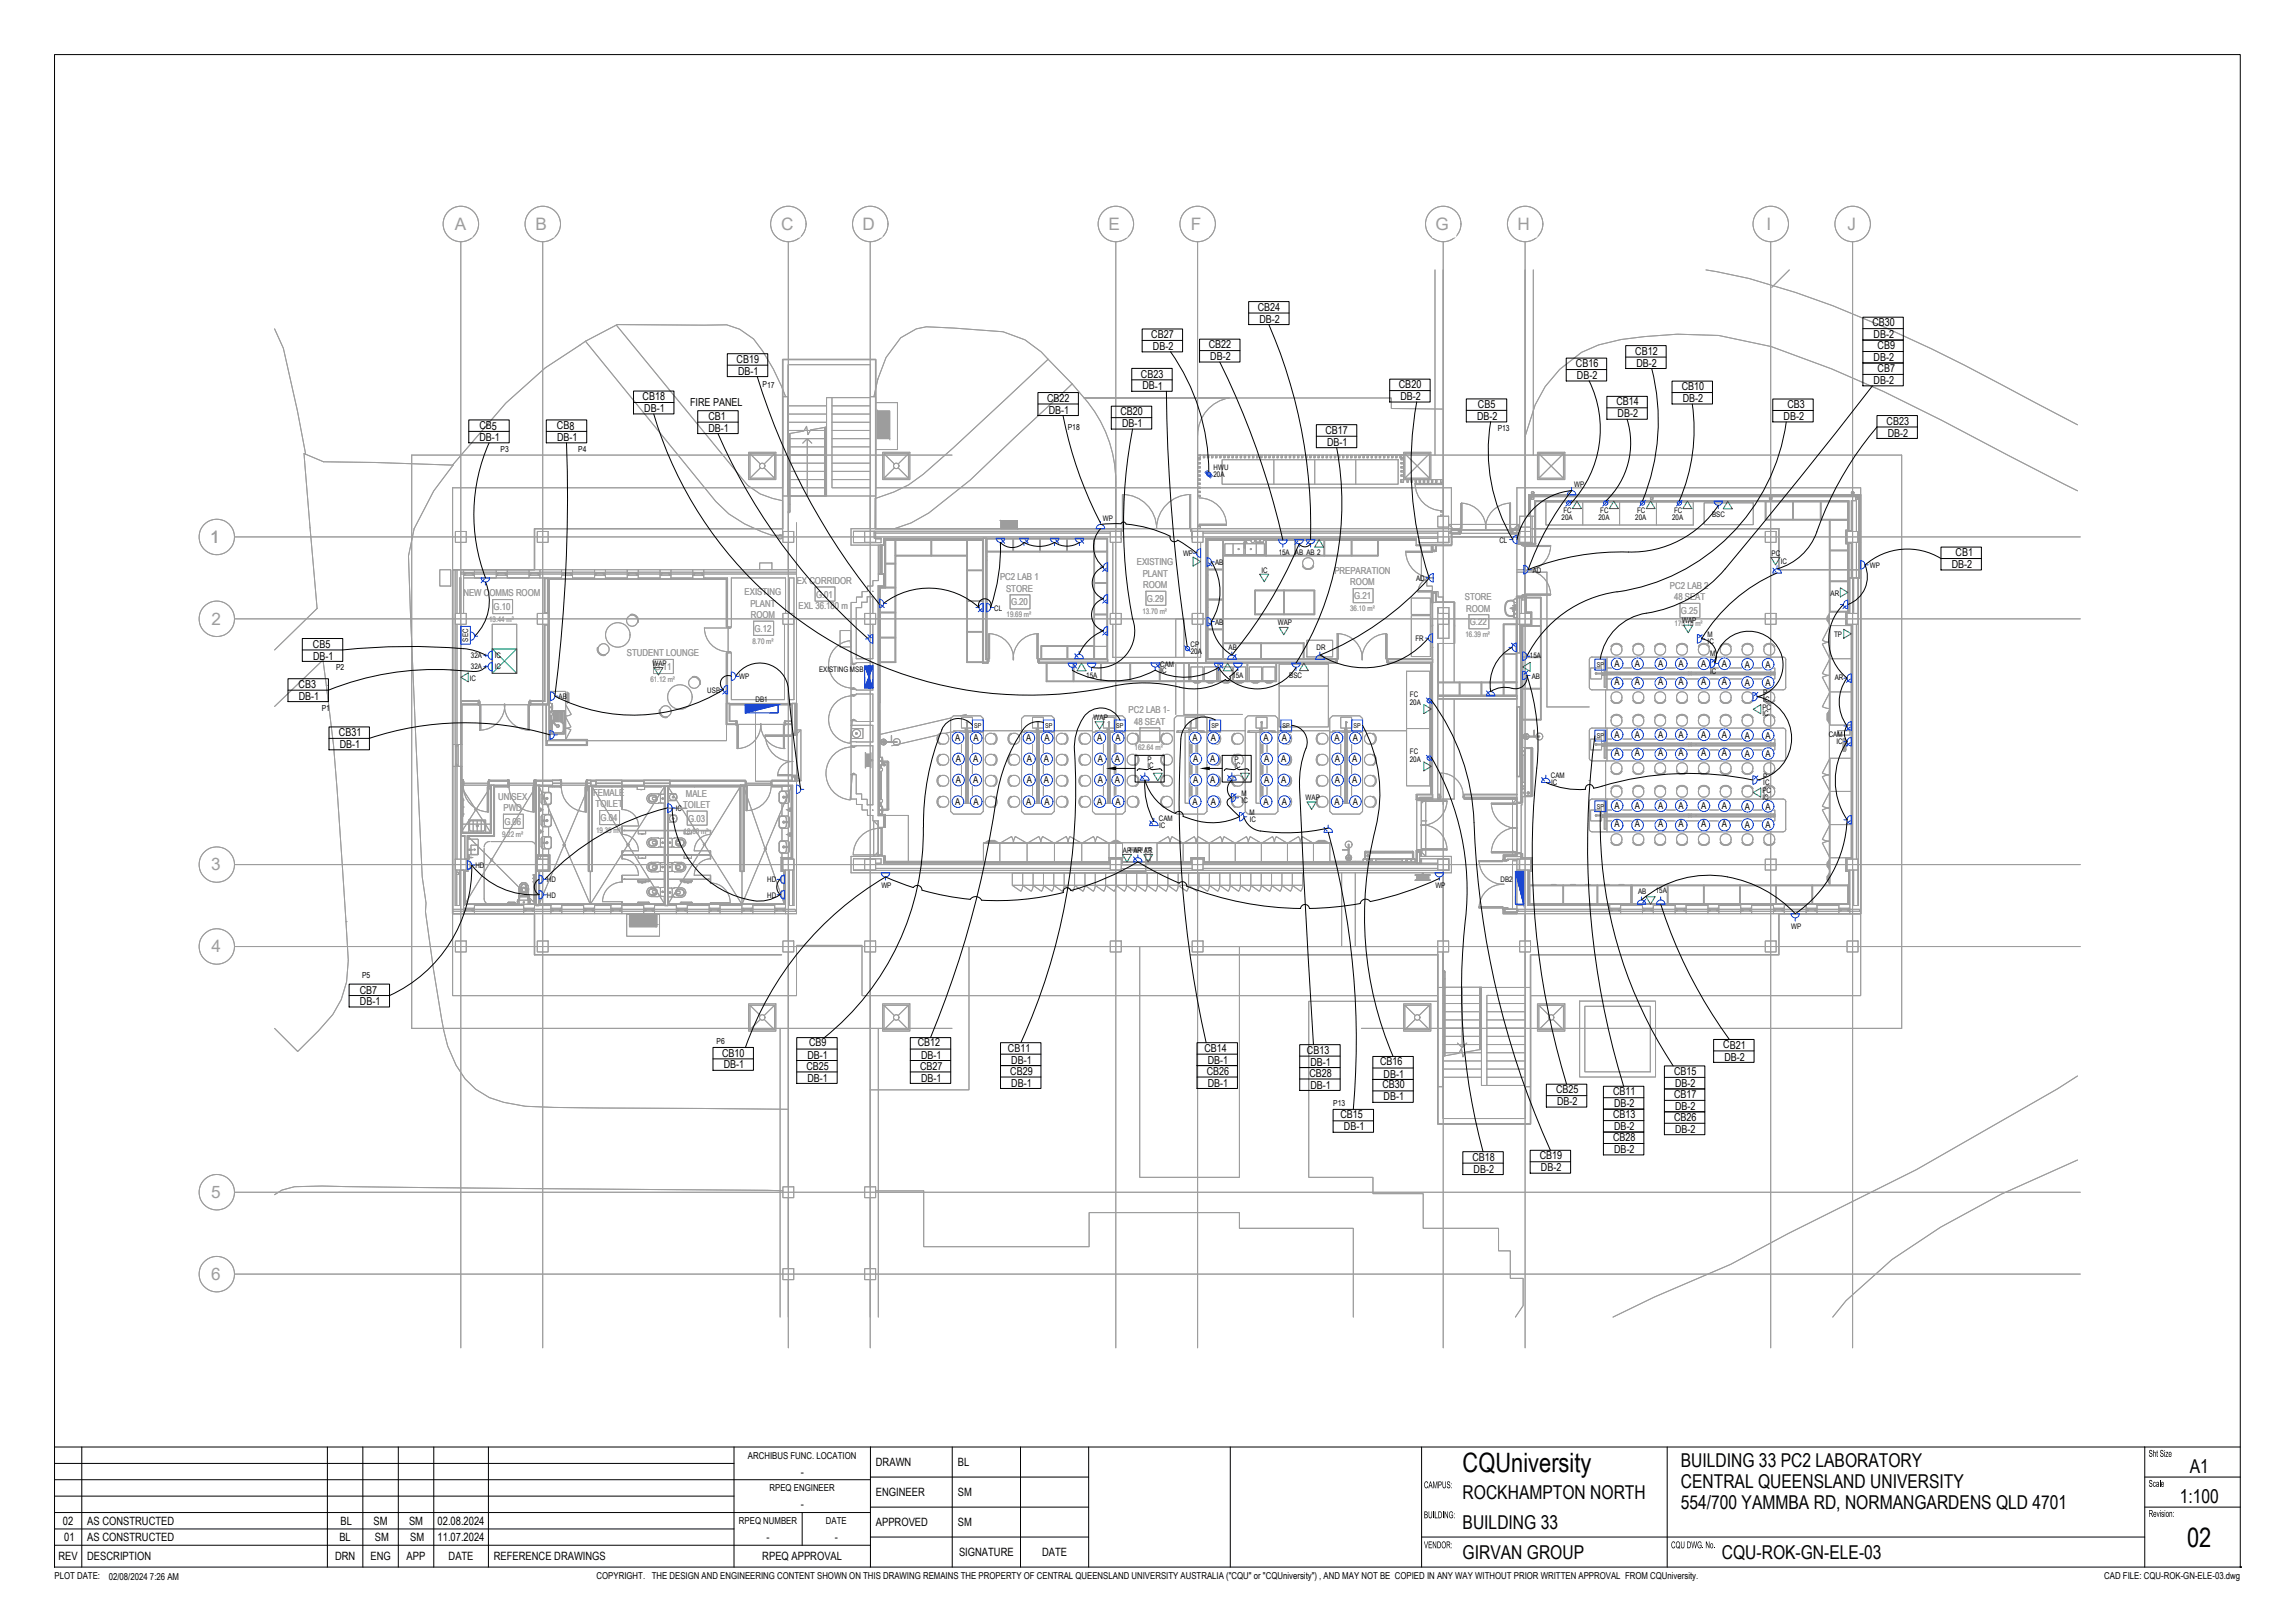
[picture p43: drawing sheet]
<svg xmlns="http://www.w3.org/2000/svg" width="841mm" height="594mm" viewBox="0 0 841 594" stroke-linecap="round" stroke-linejoin="round" font-family="sans-serif">
<defs><g id="words">
<g font-size="9.8">
<text x="536" y="539">CQUniversity</text>
<text x="801.5" y="566.5">02</text>
</g>
<g font-size="7">
<text x="615.9" y="537.4">BUILDING 33 PC2 LABORATORY</text>
<text x="802.5" y="539.5">A1</text>
<text x="615.9" y="545.1">CENTRAL QUEENSLAND UNIVERSITY</text>
<text x="536" y="549">ROCKHAMPTON NORTH</text>
<text x="798.8" y="550.5">1:100</text>
<text x="615.9" y="552.8">554/700 YAMMBA RD, NORMANGARDENS QLD 4701</text>
<text x="536" y="560">BUILDING 33</text>
<text x="536" y="571">GIRVAN GROUP</text>
<text x="631" y="571">CQU-ROK-GN-ELE-03</text>
</g>
<g font-size="6.3" fill="#9d9d9d">
<text x="166.7" y="84.2">A</text>
<text x="196.3" y="84.2">B</text>
<text x="286.3" y="84.2">C</text>
<text x="316.1" y="84.2">D</text>
<text x="406.2" y="84.2">E</text>
<text x="436.4" y="84.2">F</text>
<text x="526" y="84.2">G</text>
<text x="556" y="84.2">H</text>
<text x="647.4" y="84.2">I</text>
<text x="677.1" y="84.2">J</text>
<text x="77" y="198.8">1</text>
<text x="77.5" y="228.8">2</text>
<text x="77.4" y="318.8">3</text>
<text x="77.6" y="348.8">4</text>
<text x="77.4" y="438.8">5</text>
<text x="77.4" y="468.8">6</text>
</g>
<g font-size="4.2">
<text x="321" y="537">DRAWN</text>
<text x="351" y="537">BL</text>
<text x="293.4" y="540.5">-</text>
<text x="321" y="548">ENGINEER</text>
<text x="351" y="548">SM</text>
<text x="293.4" y="552.5">-</text>
<text x="23.1" y="558.5">02</text>
<text x="32" y="558.5">AS CONSTRUCTED</text>
<text x="124.8" y="558.5">BL</text>
<text x="136.9" y="558.5">SM</text>
<text x="149.9" y="558.5">SM</text>
<text x="160.4" y="558.5">02.08.2024</text>
<text x="321" y="559">APPROVED</text>
<text x="351" y="559">SM</text>
<text x="23.5" y="564.5">01</text>
<text x="32" y="564.5">AS CONSTRUCTED</text>
<text x="124.4" y="564.5">BL</text>
<text x="137.4" y="564.5">SM</text>
<text x="150.3" y="564.5">SM</text>
<text x="160.4" y="564.5">11.07.2024</text>
<text x="280.9" y="564.5">-</text>
<text x="305.9" y="564.5">-</text>
<text x="351.5" y="570">SIGNATURE</text>
<text x="381.9" y="570">DATE</text>
<text x="21.4" y="571.5">REV</text>
<text x="32" y="571.5">DESCRIPTION</text>
<text x="122.8" y="571.5">DRN</text>
<text x="135.8" y="571.5">ENG</text>
<text x="149" y="571.5">APP</text>
<text x="164.4" y="571.5">DATE</text>
<text x="181" y="571.5">REFERENCE DRAWINGS</text>
<text x="279.4" y="571.5">RPEQ APPROVAL</text>
</g>
<g font-size="4">
<text x="460.9" y="113.8">CB24</text>
<text x="461.5" y="118.2">DB-2</text>
<text x="686.2" y="119.5">CB30</text>
<text x="421.9" y="123.8">CB27</text>
<text x="686.6" y="123.9">DB-2</text>
<text x="422.5" y="128.2">DB-2</text>
<text x="442.9" y="127.6">CB22</text>
<text x="443.5" y="131.9">DB-2</text>
<text x="599.3" y="129.9">CB12</text>
<text x="688" y="127.9">CB9</text>
<text x="269.9" y="132.9">CB19</text>
<text x="270.5" y="137.3">DB-1</text>
<text x="577.5" y="134.5">CB16</text>
<text x="599.7" y="134.3">DB-2</text>
<text x="686.6" y="132.3">DB-2</text>
<text x="688" y="136.3">CB7</text>
<text x="418.1" y="138.3">CB23</text>
<text x="418.7" y="142.6">DB-1</text>
<text x="512.6" y="142.2">CB20</text>
<text x="577.9" y="138.9">DB-2</text>
<text x="616.3" y="142.9">CB10</text>
<text x="686.6" y="140.7">DB-2</text>
<text x="235.5" y="146.6">CB18</text>
<text x="252.9" y="148.7">FIRE PANEL</text>
<text x="383.7" y="147.2">CB22</text>
<text x="513.2" y="146.6">DB-2</text>
<text x="541.6" y="149.6">CB5</text>
<text x="592.4" y="148.5">CB14</text>
<text x="616.7" y="147.3">DB-2</text>
<text x="655" y="149.5">CB3</text>
<text x="236.1" y="150.9">DB-1</text>
<text x="259.6" y="153.9">CB1</text>
<text x="384.3" y="151.5">DB-1</text>
<text x="410.6" y="152.1">CB20</text>
<text x="541.3" y="153.9">DB-2</text>
<text x="592.8" y="152.9">DB-2</text>
<text x="653.6" y="153.9">DB-2</text>
<text x="691.3" y="155.5">CB23</text>
<text x="175.7" y="161.5">DB-1</text>
<text x="175.7" y="157.3">CB5</text>
<text x="204.1" y="157.3">CB8</text>
<text x="204.1" y="161.5">DB-1</text>
<text x="259.6" y="158.1">DB-1</text>
<text x="411.2" y="156.5">DB-1</text>
<text x="485.7" y="158.9">CB17</text>
<text x="691.8" y="159.9">DB-2</text>
<text x="486.3" y="163.3">DB-1</text>
<text x="716.6" y="203.7">CB1</text>
<text x="715.2" y="208.1">DB-2</text>
<text x="114.7" y="237.3">CB5</text>
<text x="114.7" y="241.6">DB-1</text>
<text x="109.4" y="252.1">CB3</text>
<text x="109.5" y="256.3">DB-1</text>
<text x="124.2" y="269.7">CB31</text>
<text x="124.5" y="274">DB-1</text>
<text x="131.8" y="364">CB7</text>
<text x="131.9" y="368.2">DB-1</text>
<text x="296.5" y="383.3">CB9</text>
<text x="336.3" y="383.3">CB12</text>
<text x="264.6" y="387">CB10</text>
<text x="295.9" y="387.7">DB-1</text>
<text x="337.5" y="387.7">DB-1</text>
<text x="369.4" y="385.2">CB11</text>
<text x="370.6" y="389.6">DB-1</text>
<text x="441.4" y="385.2">CB14</text>
<text x="442.6" y="389.6">DB-1</text>
<text x="479" y="385.9">CB13</text>
<text x="631.5" y="384">CB21</text>
<text x="631.9" y="388.4">DB-2</text>
<text x="265.2" y="391.3">DB-1</text>
<text x="295.5" y="391.7">CB25</text>
<text x="337.1" y="391.7">CB27</text>
<text x="370.2" y="393.6">CB29</text>
<text x="442.2" y="393.6">CB26</text>
<text x="479.8" y="394.3">CB28</text>
<text x="480.2" y="390.3">DB-1</text>
<text x="505.8" y="390.2">CB16</text>
<text x="507" y="394.7">DB-1</text>
<text x="613.5" y="393.8">CB15</text>
<text x="295.9" y="396.1">DB-1</text>
<text x="337.5" y="396.1">DB-1</text>
<text x="370.6" y="398">DB-1</text>
<text x="442.6" y="398">DB-1</text>
<text x="480.2" y="398.7">DB-1</text>
<text x="506.6" y="398.7">CB30</text>
<text x="570.2" y="400.4">CB25</text>
<text x="591.1" y="401.2">CB11</text>
<text x="613.9" y="398.2">DB-2</text>
<text x="507" y="403.1">DB-1</text>
<text x="570.6" y="404.8">DB-2</text>
<text x="591.5" y="405.6">DB-2</text>
<text x="613.5" y="402.1">CB17</text>
<text x="613.9" y="406.5">DB-2</text>
<text x="491.2" y="409.5">CB15</text>
<text x="591.1" y="409.6">CB13</text>
<text x="591.5" y="413.9">DB-2</text>
<text x="613.5" y="410.5">CB26</text>
<text x="492.5" y="414">DB-1</text>
<text x="591.1" y="418">CB28</text>
<text x="613.9" y="414.9">DB-2</text>
<text x="539.6" y="425.1">CB18</text>
<text x="564.3" y="424.6">CB19</text>
<text x="591.5" y="422.3">DB-2</text>
<text x="540" y="429.5">DB-2</text>
<text x="564.7" y="429">DB-2</text>
<text x="787.4" y="533.6">Sht Size</text>
<text x="521.8" y="545.1">CAMPUS:</text>
<text x="787.4" y="544.6">Scale</text>
<text x="521.8" y="556.1">BUILDING:</text>
<text x="787.4" y="555.6">Revision:</text>
<text x="521.8" y="567.1">VENDOR:</text>
<text x="612.4" y="567.1">CQU DWG. No.</text>
</g>
<g font-size="3.5" fill="#9d9d9d">
<text x="416.6" y="207.1">EXISTING</text>
<text x="292" y="213.8">EX CORRIDOR</text>
<text x="366.5" y="212.5">PC2 LAB 1</text>
<text x="418.8" y="211.2">PLANT</text>
<text x="418.9" y="215.4">ROOM</text>
<text x="489" y="210.3">PREPARATION</text>
<text x="494.8" y="214.4">ROOM</text>
<text x="612" y="215.7">PC2 LAB 2</text>
<text x="169.8" y="218.5">NEW COMMS ROOM</text>
<text x="272.9" y="218.1">EXISTING</text>
<text x="299" y="218.9">G.01</text>
<text x="368.7" y="216.7">STORE</text>
<text x="370.5" y="221.7">G.20</text>
<text x="420.3" y="220.4">G.29</text>
<text x="496.2" y="219.5">G.21</text>
<text x="536.8" y="219.8">STORE</text>
<text x="613.5" y="219.9">48 SEAT</text>
<text x="180.9" y="223.5">G.10</text>
<text x="275" y="222.2">PLANT</text>
<text x="275.1" y="226.4">ROOM</text>
<text x="292.6" y="222.9">EXL 36.180 m</text>
<text x="537.3" y="224">ROOM</text>
<text x="616" y="224.9">G.25</text>
<text x="276.5" y="231.4">G.12</text>
<text x="538.6" y="229">G.22</text>
<text x="229.7" y="240.4">STUDENT LOUNGE</text>
<text x="239.8" y="245.4">G.11</text>
<text x="413.6" y="261.3">PC2 LAB 1-</text>
<text x="415.6" y="265.4">48 SEAT</text>
<text x="182.5" y="292.9">UNISEX</text>
<text x="217.3" y="291.6">FEMALE</text>
<text x="251.3" y="291.7">MALE</text>
<text x="184.5" y="297.1">PWD</text>
<text x="218.3" y="295.7">TOILET</text>
<text x="250.3" y="295.9">TOILET</text>
<text x="184.8" y="302.1">G.06</text>
<text x="220.1" y="300.8">G.04</text>
<text x="252.2" y="300.9">G.03</text>
</g>
<g font-size="3.5">
<text x="591.6" y="244.3">A</text>
<text x="599.1" y="244.3">A</text>
<text x="607.6" y="244.3">A</text>
<text x="615.1" y="244.3">A</text>
<text x="623.4" y="244.3">A</text>
<text x="630.9" y="244.3">A</text>
<text x="639.4" y="244.5">A</text>
<text x="646.9" y="244.5">A</text>
<text x="591.6" y="251">A</text>
<text x="599.1" y="251">A</text>
<text x="607.6" y="251">A</text>
<text x="615.1" y="251">A</text>
<text x="623.4" y="251">A</text>
<text x="630.9" y="251">A</text>
<text x="639.4" y="251.2">A</text>
<text x="646.9" y="251.2">A</text>
<text x="350.1" y="271.5">A</text>
<text x="356.8" y="271.5">A</text>
<text x="376" y="271.5">A</text>
<text x="382.8" y="271.5">A</text>
<text x="402.1" y="271.5">A</text>
<text x="408.8" y="271.5">A</text>
<text x="437" y="271.5">A</text>
<text x="443.7" y="271.5">A</text>
<text x="463" y="271.5">A</text>
<text x="469.7" y="271.5">A</text>
<text x="489" y="271.5">A</text>
<text x="495.7" y="271.5">A</text>
<text x="591.6" y="270.3">A</text>
<text x="599.1" y="270.3">A</text>
<text x="607.6" y="270.3">A</text>
<text x="615.1" y="270.3">A</text>
<text x="623.4" y="270.3">A</text>
<text x="630.9" y="270.3">A</text>
<text x="639.4" y="270.5">A</text>
<text x="646.9" y="270.5">A</text>
<text x="350.3" y="279.2">A</text>
<text x="356.6" y="279.2">A</text>
<text x="376.3" y="279.2">A</text>
<text x="382.6" y="279.2">A</text>
<text x="402.3" y="279.2">A</text>
<text x="408.6" y="279.2">A</text>
<text x="437.2" y="279.2">A</text>
<text x="443.5" y="279.2">A</text>
<text x="463.2" y="279.2">A</text>
<text x="469.5" y="279.2">A</text>
<text x="489.2" y="279.2">A</text>
<text x="495.5" y="279.2">A</text>
<text x="591.6" y="277">A</text>
<text x="599.1" y="277">A</text>
<text x="607.6" y="277">A</text>
<text x="615.1" y="277">A</text>
<text x="623.4" y="277">A</text>
<text x="630.9" y="277">A</text>
<text x="639.4" y="277.2">A</text>
<text x="646.9" y="277.2">A</text>
<text x="350.3" y="286.9">A</text>
<text x="356.6" y="286.9">A</text>
<text x="376.3" y="286.9">A</text>
<text x="382.6" y="286.9">A</text>
<text x="402.3" y="286.9">A</text>
<text x="408.6" y="286.9">A</text>
<text x="437.2" y="286.9">A</text>
<text x="443.5" y="286.9">A</text>
<text x="463.2" y="286.9">A</text>
<text x="469.5" y="286.9">A</text>
<text x="489.2" y="286.9">A</text>
<text x="495.5" y="286.9">A</text>
<text x="350.1" y="294.8">A</text>
<text x="356.8" y="294.8">A</text>
<text x="376" y="294.8">A</text>
<text x="382.8" y="294.8">A</text>
<text x="402.1" y="294.8">A</text>
<text x="408.8" y="294.8">A</text>
<text x="437" y="294.8">A</text>
<text x="443.7" y="294.8">A</text>
<text x="463" y="294.8">A</text>
<text x="469.7" y="294.8">A</text>
<text x="489" y="294.8">A</text>
<text x="495.7" y="294.8">A</text>
<text x="591.6" y="296.3">A</text>
<text x="599.1" y="296.3">A</text>
<text x="607.6" y="296.3">A</text>
<text x="615.1" y="296.3">A</text>
<text x="623.4" y="296.3">A</text>
<text x="630.9" y="296.3">A</text>
<text x="639.4" y="296.5">A</text>
<text x="646.9" y="296.5">A</text>
<text x="591.6" y="303">A</text>
<text x="599.1" y="303">A</text>
<text x="607.6" y="303">A</text>
<text x="615.1" y="303">A</text>
<text x="623.4" y="303">A</text>
<text x="630.9" y="303">A</text>
<text x="639.4" y="303.2">A</text>
<text x="646.9" y="303.2">A</text>
<text x="274.1" y="534.2">ARCHIBUS FUNC. LOCATION</text>
<text x="282" y="546.2">RPEQ ENGINEER</text>
<text x="270.8" y="558.2">RPEQ NUMBER</text>
<text x="302.6" y="558.2">DATE</text>
<text x="20" y="578.5">PLOT DATE:</text>
<text x="39.8" y="578.5">02/08/2024 7:26 AM</text>
<text x="218.6" y="578.5">COPYRIGHT. THE DESIGN AND ENGINEERING CONTENT SHOWN ON THIS DRAWING REMAINS THE PROPERTY OF CENTRAL QUEENSLAND UNIVERSITY AUSTRALIA (&quot;CQU&quot; or &quot;CQUniversity&quot;) , AND MAY NOT BE COPIED IN ANY WAY WITHOUT PRIOR WRITTEN APPROVAL FROM CQUniversity.</text>
<text x="771.1" y="578.5">CAD FILE: CQU-ROK-GN-ELE-03.dwg</text>
</g>
<g font-size="3">
<text x="279.5" y="141.9" transform="rotate(1 279.5 141.9)">P17</text>
<text x="391.3" y="157.4" transform="rotate(1 391.3 157.4)">P18</text>
<text x="548.9" y="157.7">P13</text>
<text x="183.5" y="165.6">P3</text>
<text x="211.9" y="165.6">P4</text>
<text x="123.1" y="245.5">P2</text>
<text x="117.9" y="260.2">P1</text>
<text x="132.7" y="358.1">P5</text>
<text x="262.6" y="382.3">P6</text>
<text x="488.6" y="405">P13</text>
</g>
<g font-size="2.8">
<text x="444.8" y="172.1">HWU</text>
<text x="444.7" y="174.9">20A</text>
<text x="576.9" y="178.3">WP</text>
<text x="404.2" y="190.7">WP</text>
<text x="572.3" y="190.4">20A</text>
<text x="572.9" y="187.7">FC</text>
<text x="585.8" y="190.4">20A</text>
<text x="586.4" y="187.7">FC</text>
<text x="599.3" y="190.4">20A</text>
<text x="599.9" y="187.7">FC</text>
<text x="612.8" y="190.4">20A</text>
<text x="613.5" y="187.7">FC</text>
<text x="627.4" y="189.5">BSC</text>
<text x="433.5" y="203.7">WP</text>
<text x="468.6" y="203.3">15A</text>
<text x="474.6" y="203.2">AB AB 2</text>
<text x="549.4" y="198.7">CL</text>
<text x="649.2" y="203.5">PC</text>
<text x="445.3" y="206.9">AB</text>
<text x="462.3" y="209.7">IC</text>
<text x="561.7" y="209.7">AD</text>
<text x="652.6" y="206.5">IC</text>
<text x="685.2" y="208">WP</text>
<text x="518.9" y="212.7">AD</text>
<text x="670.9" y="218.2">AR</text>
<text x="364.4" y="223.7">CL</text>
<text x="445.3" y="228.8">AB</text>
<text x="468.2" y="229.1">WAP</text>
<text x="616.5" y="228.3">WAP</text>
<text x="625.7" y="233.4">M</text>
<text x="672.1" y="233.4">TP</text>
<text x="171.6" y="235" transform="rotate(-90 171.6 235)">SEC</text>
<text x="436.3" y="237.1">CP</text>
<text x="436.4" y="239.6">20A</text>
<text x="450.2" y="238.2">AB</text>
<text x="482.5" y="238.2">DR</text>
<text x="518.7" y="234.7">FR</text>
<text x="625.8" y="236">IC</text>
<text x="172.6" y="240.9">32A</text>
<text x="172.6" y="245">32A</text>
<text x="181.4" y="240.8">IC</text>
<text x="181.4" y="245">IC</text>
<text x="239.1" y="243.8">WAP</text>
<text x="425.2" y="244.2">CAM</text>
<text x="560.7" y="241.1">15A</text>
<text x="626.7" y="240.3">M</text>
<text x="172.1" y="249.3">IC</text>
<text x="270.9" y="248.8">WP</text>
<text x="300.1" y="246.1">EXISTING MSB</text>
<text x="398.1" y="248.2">15A</text>
<text x="425.3" y="246.5">IC</text>
<text x="451.6" y="248.2">15A</text>
<text x="472.5" y="248.2">BSC</text>
<text x="561.3" y="248.6">AB</text>
<text x="626.7" y="247">IC</text>
<text x="672.3" y="249.2">AR</text>
<text x="204.7" y="256.1">AB</text>
<text x="259.2" y="253.8">USB</text>
<text x="276.9" y="257">DB1</text>
<text x="516.7" y="255.2">FC</text>
<text x="646.1" y="254.6">P</text>
<text x="646.2" y="257.1">IC</text>
<text x="400.8" y="263.7">WAP</text>
<text x="516.6" y="258.1">20A</text>
<text x="645.8" y="262.4">IC</text>
<text x="645.9" y="260">PC</text>
<text x="670.2" y="270">CAM</text>
<text x="673" y="272.5">IC</text>
<text x="420.5" y="278.9">P</text>
<text x="420.5" y="281.1">IC</text>
<text x="452.4" y="281.1">IC</text>
<text x="452.4" y="278.9">P</text>
<text x="516.6" y="279.1">20A</text>
<text x="516.7" y="276.2">FC</text>
<text x="568.3" y="285">CAM</text>
<text x="568.4" y="287.4">IC</text>
<text x="646.1" y="285.2">P</text>
<text x="646.2" y="287.6">IC</text>
<text x="454.9" y="291.7">M</text>
<text x="478.5" y="293">WAP</text>
<text x="645.8" y="292.8">IC</text>
<text x="645.9" y="290.5">PC</text>
<text x="247.6" y="297.1">IC</text>
<text x="455" y="294.2">IC</text>
<text x="457.9" y="298.6">M</text>
<text x="424.7" y="300.8">CAM</text>
<text x="424.7" y="303.2">IC</text>
<text x="458" y="301.2">IC</text>
<text x="174.2" y="318">HD</text>
<text x="411.5" y="312.6">AR AR AR</text>
<text x="200.4" y="323.2">HD</text>
<text x="281.1" y="323.2">HD</text>
<text x="549.9" y="323.2">DB2</text>
<text x="200.4" y="328.8">HD</text>
<text x="281.1" y="328.8">HD</text>
<text x="323" y="325.3">WP</text>
<text x="526" y="325.3">WP</text>
<text x="600.3" y="327.5">AB</text>
<text x="606.8" y="327.3">15A</text>
<text x="656.4" y="340.3">WP</text>
</g>
<g font-size="2.8" fill="#9d9d9d">
<text x="179.2" y="227.8">13.44 m²</text>
<text x="368.9" y="226.1">19.69 m²</text>
<text x="418.6" y="224.8">13.70 m²</text>
<text x="494.7" y="223.8">36.10 m²</text>
<text x="537" y="233.4">16.39 m²</text>
<text x="613.7" y="229.2">175.15 m²</text>
<text x="275.7" y="235.7">8.70 m²</text>
<text x="238.3" y="249.7">61.12 m²</text>
<text x="415.8" y="274.8">162.64 m²</text>
<text x="218.4" y="305.1">19.35 m²</text>
<text x="250.5" y="305.3">18.80 m²</text>
<text x="184" y="306.4">9.22 m²</text>
</g>
<g font-size="2.4">
<text x="585.1" y="244.3">SP</text>
<text x="357" y="266.6">SP</text>
<text x="383" y="266.6">SP</text>
<text x="409" y="266.6">SP</text>
<text x="444" y="266.6">SP</text>
<text x="470" y="266.6">SP</text>
<text x="496" y="266.6">SP</text>
<text x="585.1" y="270.3">SP</text>
<text x="585.1" y="296.2">SP</text>
</g>
</g></defs>
<!-- layer: A_ARCHITECTURAL_GENERAL -->
<g fill="none" stroke="#9d9d9d" stroke-width=".37">
<path d="M525.9 98.9v67.8M528.9 98.9v90.2v-.4h-1v.4M558.9 98.9v90.2M561.9 98.9v67.8M625.2 98.9l15.7 3.1a370 370 0 0 1 67 25.8l12 5.9 41.4 21.9M655.7 98.9l-6.4 6.4M225.8 119.1l48.2 58.7 4.6 3.1 4.5 1.7 3.7 .8v12.7h-4a45.8 45.8 0 0 1-20.5-12.4l-47.8-58.7M100.6 120.5l3.2 7.1 5.2 23 3 15.8M214.5 125l11.7-6.1 40.1 .1 4.8 1.6 5 3.5a74.9 74.9 0 0 1 11.8 21.2M214.5 125l-14.7 9.8-14.5 12.9-19.5 22.7M384.1 131.6l-2.5-2.7-6-4.4-8-3-28.1-1.8-3.7 .8-5.7 3.2-5.4 7.3-3 7.9-1.4 6.4M286.8 145.3h1.9v36.4h-1.9z"/>
<path d="M288.8 157.7h13.4M288.8 148.6h14.1M288.8 151.7h14.1M288.8 154.7h14.1M289.1 158.8h.4v22.9h-.4zM302.2 156.5h.4v25.2h-.4zM302.6 157.7h.3M302.9 156.4v25.3h-.3M302.9 156.4l-5.8 1.1-1 1.7-.5-3.1-1 1.8-5.8 1v22.8M304.9 145.6v33.1h14.1v-45.1h-30.2v25.3M304.9 157.7h14.1M304.9 148.6h14.1"/>
<path d="M304.9 151.7h14.1M304.9 154.7h14.1M319 145.3h1.9v36.4h-1.9zM319 145.6h-16.1v10.8M320.9 147.5h8v17.1h-8M392.9 140.6l-37.3 35.2-15.2 12.1-6.5 3.6-6.2 2.1M392.9 140.6l-8.8-9-34.9 32.5-10.9 9.6-5.3 3.9-5.4 2.6-6.9 2.4v11M392.9 140.6l4.4 5.2h112.6v3.8l19 .2M438.9 159.4v7.3M438.9 159.4a13.8 13.8 0 0 1 11.6-13.7l-53.2 .1a46.6 46.6 0 0 1 11.6 30.8v17M558.9 159.9l3.7-11.6 3.7-6.7 5.3-6.3 8-6.3 6.2-2.7 8.3-2 8.5-1 12.1-.9 15.1 .5 19.3 4 22.1 8.2 19 8.3 21.3 10.5 49.8 25.9M137.3 169.4h.1"/>
<path d="M137.3 169.4l28.7 1-7.1 9.4-7.1 13.8-2.1 10 2.7 68.5 2.3 49.1 1.4 9.6-.2 3.1 2.9 21 3 18.4a44.7 44.7 0 0 0 8.6 21.9l3.9 3.7 5 3.1 5.3 1.7 7.9 1.5 27.2 .6 69.2 .5M137.3 169.4l-18.7-.3-7.2-3 4.8 56.8-15.6 15.2M274.3 165.7h10v10h-10zM274.8 166.2v8.9h9M274.8 166.2h9v8.9M274.8 166.2l3.8 3.7M278.6 171.4l-3.8 3.7M280 171.4l3.8 3.7M283.8 166.2l-3.8 3.7M288.8 160.7h.3M288.8 163.7h.3M288.8 169.6h.3"/>
<path d="M288.8 172.6h.3M288.8 175.7h.3M288.8 178.7h.3M289.5 160.7h12.7M289.5 163.7h12.7M289.5 169.6h12.7M289.5 172.6h12.7M289.5 175.7h12.7M289.5 178.7h12.7M294.2 162.3l1.6-1.6v21M295.8 160.7l1.7 1.6M302.6 160.7h.3"/>
<path d="M302.6 163.7h.3M302.6 169.6h.3M302.6 172.6h.3M302.6 175.7h.3M302.6 178.7h.3M304.9 160.7h14.1M304.9 163.7h14.1M304.9 169.6h14.1M304.9 172.6h14.1M304.9 175.7h14.1M323.4 165.7h10v10h-10zM323.9 175.1h9"/>
<path d="M323.9 166.2l3.8 3.7M327.7 171.4l-3.8 3.7M332.9 166.2v8.9l-3.8-3.7M332.9 166.2h-9v8.9M332.9 166.2l-3.8 3.7M348.9 166.7h-198v210h198M438.9 172.4h1v.5h-1zM438.9 170.9h1v.5h-1zM438.9 169.4h1v.5h-1zM438.9 167.9h1v.5h-1zM438.9 166.7h1v1h-1zM438.9 173.9h1v.5h-1z"/>
<path d="M438.9 175.4h1v.5h-1zM438.9 176.9h1v.5h-1zM438.9 178.4h1v.5h-1zM438.9 179.9h1v.5h-1zM438.9 167.7v.2M438.9 168.4v1M438.9 169.9v1M438.9 171.4v1M438.9 172.9v1M438.9 174.4v1M438.9 175.9v1M438.9 177.4v1"/>
<path d="M438.9 178.9v1M438.9 166.7h.9v.9h-.9zM439.9 166.7h1.1M441 166.7h.5v1h-.5zM441.5 166.7h1M442.5 166.7h.5v1h-.5zM443 166.7h1M444 166.7h.5v1h-.5zM444.5 166.7h1M445.5 166.7h.5v1h-.5zM446 166.7h1M447 166.7h.5v1h-.5z"/>
<path d="M447.5 166.7h1M447.8 168.4h64.6v8.9h-64.6zM448.5 166.7h.5v1h-.5zM449 166.7h1M450 166.7h.5v1h-.5zM450.5 166.7h1M451.5 166.7h.5v1h-.5zM452 166.7h1M453 166.7h.5v1h-.5zM453.5 166.7h1M454.5 166.7h.5v1h-.5zM455 166.7h1"/>
<path d="M456 166.7h.5v1h-.5zM456.5 166.7h1M457.5 166.7h.5v1h-.5zM458 166.7h1M459 166.7h.5v1h-.5zM459.5 166.7h1M460.5 166.7h.5v1h-.5zM461 166.7h1M462 166.7h.5v1h-.5zM462.5 166.7h1M463.5 166.7h.5v1h-.5zM464 166.7h1"/>
<path d="M465 166.7h.5v1h-.5zM465.5 166.7h1M466.5 166.7h.5v1h-.5zM466.8 168.4v8.9M467 166.7h1M468 166.7h.5v1h-.5zM468.5 166.7h1M469.5 166.7h.5v1h-.5zM470 166.7h1M471 166.7h.5v1h-.5zM471.5 166.7h1M472.5 166.7h.5v1h-.5z"/>
<path d="M473 166.7h1M474 166.7h.5v1h-.5zM474.5 166.7h1M475.5 166.7h.5v1h-.5zM476 166.7h1M477 166.7h.5v1h-.5zM477.5 166.7h1M478.5 166.7h.5v1h-.5zM479 166.7h1M480 166.7h.5v1h-.5zM480.5 166.7h1M481.5 166.7h.5v1h-.5z"/>
<path d="M481.8 168.4v8.9M482 166.7h1M483 166.7h.5v1h-.5zM483.5 166.7h1M484.5 166.7h.5v1h-.5zM485 166.7h1M486 166.7h.5v1h-.5zM486.5 166.7h1M487.5 166.7h.5v1h-.5zM488 166.7h1M489 166.7h.5v1h-.5zM489.5 166.7h1"/>
<path d="M490.5 166.7h.5v1h-.5zM491 166.7h1M492 166.7h.5v1h-.5zM492.5 166.7h1M493.5 166.7h.5v1h-.5zM494 166.7h1M495 166.7h.5v1h-.5zM495.5 166.7h1M496.5 166.7h.5v1h-.5zM496.8 168.4v8.9M497 166.7h1M498 166.7h.5v1h-.5z"/>
<path d="M498.5 166.7h198.4v210h-198M499.5 166.7h.5v1h-.5zM501 166.7h.5v1h-.5zM502.5 166.7h.5v1h-.5zM504 166.7h.5v1h-.5zM505.5 166.7h.5v1h-.5zM507 166.7h.5v1h-.5zM508.5 166.7h.5v1h-.5zM510 166.7h.5v1h-.5zM511.5 166.7h.5v1h-.5zM513.3 175.7h1v1h-1zM513.3 166.7h-.3v1h.3"/>
<path d="M513.3 166.7h1v1h-1zM513.4 175.7h.9v.9h-.9zM513.4 166.7h.9v.9h-.9zM513.5 166.7v.9M514.3 166.7v-1h10v10M514.3 169.4h-1v.5h1M514.3 170.9h-1v.5h1M514.3 172.4h-1v.5h1M514.3 173.9h-1v.5h1M514.3 167.9h-1v.5h1M514.3 175.7h10.3M514.3 167.7v8"/>
<path d="M514.8 175.1l9-8.9v8.9zM514.8 166.2l9 8.9M515.6 175.7v1h.5v-1M517.1 175.7v1h.5v-1M518.6 175.7v1h.5v-1M518.6 177a10 10 0 0 0 10 10M518.6 177.1h10v.4h-10zM520.1 175.7v1h.5v-1M521.6 175.7v1h.5v-1M523.1 175.7v1h.5v-1M523.8 166.2h-9v8.9M524.6 175.7h.5v1h-.5z"/>
<path d="M525.1 175.7h1M526.1 175.7h.5v1h-.5zM526.6 175.7h1.3M527.9 175.7h1v1h-1zM527.9 175.7h.9v.9h-.9zM563.4 165.7h10v10h-10zM563.9 166.2v8.9l9-8.9h-9l9 8.9M563.9 175.1h9M572.9 166.2v8.9M166.9 194.7h4v3.9h-4zM196.9 194.7h4v3.9h-4zM286.9 194.7h4v3.9h-4z"/>
<path d="M288.7 181.7h.4M288.9 181.7v13M288.9 198.6v10.1M289.1 181.5v5.9h-.3M289.1 187.1h.4M289.2 184.7h.3M289.3 181.5h.1M289.5 181.5h.1M289.5 181.5v6l-.7 .3M289.5 181.7h29.5M291.9 191.4v17.3M316.9 194.7h4v3.9h-4z"/>
<path d="M318.9 181.7v11.9M320.3 194.6v2.6h2.6M320.3 195.3h86.6M320.9 197.2h2M320.9 197.4h2M321.9 199.7v10.5h1.9v4.4h-2v84.2h2v4.2M322.7 199.7v10.5M323 199.7v10.5M323.1 199.7v10.5M323.2 199.7v10.5M360.3 197.7h-36v17.4h-2v27.6h6v-39.1h26v39.1h7.6v.2h-1.9M360.3 197.2h-36.5v2.5"/>
<path d="M360.3 197.6h-36v2.1M360.3 197.5h-36.2v17.4h-2v83.5h2v4.6M360.4 197.2v45.3h1.4v-.9h-.5v-44.4M366.8 193.6h-54.9v6.1h10.6M372.8 193.6h159.1M381 197.2v5M400.9 197.2v44.3M406.9 194.7h4v3.9h-4zM407.8 198.6v26.1M410.9 195.3h.1M410.9 197.4h.1M410.9 193.6v3.8"/>
<path d="M411.3 181.1a12.5 12.5 0 0 1 12.5 12.5 12.5 12.5 0 0 1 12.6-12.5M411.7 193.6v-12.4h-.4v13.4h-98.5v4.2h10.1v-1.6M436.3 181.2h-.4v12.4M436.3 181.2v13.4h95.4l-.2 .7h-.6M436.7 193.6l.2 3.8M436.7 195.3h.2M436.9 194.7h4v3.9h-4zM438.9 193.6v-.9h1v.9M438.9 181.4h1v.5h-1zM438.9 180.4v1M438.9 181.9v10.8M438.9 192.7h.9v.9h-.9z"/>
<path d="M439.4 192h10v.4h-10zM439.4 182.4a10 10 0 0 1 10.1 10M440 198.6v26.1M440.9 195.3h86M448.4 197.9v43.3M451.9 199.2v3.9M455.8 199.2v3.9M456 199.2h-7.1v3.9h14.4v-3.9h-7.1M456.4 199.2v3.9M458.4 197.9h-15.8v12.7M459.8 197.9h.4M460.4 199.2v3.9"/>
<path d="M463 197.9h56M505.1 197.6v6h-56.7M505.1 197.7h13.9M512.9 197.8h.1M519 199.7h12.9M519 197.6h-76.7v13M519 197.5h-76.8v44.1M520.9 199.9v2M524.7 199.9h.3M525.1 199.7v1.8h.9v-1.8M526.9 194.7h4v3.9h-4zM526.9 189.1h4v4h-4z"/>
<path d="M526.9 197.2h-7v1.6h11.1l-.1-1.6M527.9 187h1v.6h-1zM528.9 193.1v.5M530.9 192.1l1.5 1.5M531.9 193.7h3v.8M531.9 194.1h2.7v.4M531.9 194.2h2.5v.3M531.9 194.3l2.5 .2M531.9 195.3v4.4h.2v-4.1h2.9v-.3h18.8v.3h2.4v3.8M531.9 196.7h24v-18h126v186h-121v47h-34l-.1-47h-210.9v-18.4h-24v18.4h-126v-186h120.9v-47h34.1v47h211v21.2h-5.5v1.7h-.2v-1.9M531.9 195.4h3.1M532 198.5h.1"/>
<path d="M534.4 194.5h.6M534.9 194.5v.7h-3M534.9 193.5h.4l.1 .4-.1 1.6-.4-.2 .4 .2 .1-.4v-1.2l-.1-.4zM535 194.1h18.4M535.4 194.1h18.4M535.5 184.5l.2-.2v9.2h-.4v-9l.2-.2 .2 9.2h-.4M535.7 184.3a9.2 9.2 0 0 1 8.8 9.6M553.2 184.5v9h.4M553.3 184.3a9.2 9.2 0 0 0-8.9 9.6M553.6 184.3l-.3 .2M553.6 184.3v9.2h-.4v-9M553.6 184.3l-.4 .2"/>
<path d="M553.6 193.5l-.1 1.6 .1 .4h.4h-.4l-.2-.4v-1.2l.2-.4 .4 .1zM553.8 195.4h2.6M553.8 194.5h.7M554 194.5v.7h2.9M556.2 198.6h-.3v19.9M556.2 198.5h.1M556.2 199.4h1.3M556.4 199.2h1.3v.3h1.2v-.3h3.6M556.4 199.2l-.2 .2M556.4 195.3v3.9M556.4 192.1h-25.5v2M556.4 192.1v2"/>
<path d="M556.4 192.1l-1.5 1.5M556.9 193.7h-3v.8M556.9 194.1h-2.6v.4M556.9 194.2h-2.5v.3M556.9 194.3l-2.4 .2M556.9 195.2h-.5v4M556.9 193.1h4M557.5 199.4l.1 .3 .4 .2 1-.2v-.3v.3l-1 .2-.5-.2zM557.8 199v.4h1v-.4M558.8 199.5v18.8M558.9 199.5v9.2h-3M558.9 199.4h.1"/>
<path d="M559 199.8v.4h9.1M559 199.4h3.7M560.3 189.1v-7.7h121.5v30.3M560.7 189.1v-7.4h120.7v30M560.9 194.7h-4v3.9h4.6M560.9 198.6l-.1-16.8h120.5v29.9M560.9 181.9h120.3M561.2 182h.9v.9h-.9zM561.3 182h.7v.9h-.7zM561.5 189.1v9.9M562.5 199.2h.1M562.5 199.2l.2 .2"/>
<path d="M562.5 189.1h-5.6v4.5M562.5 183.5v15.7M562.5 183.6h84.4M562.6 184.3h.1M562.6 192.4h.1M562.6 198.5h.1M562.6 184.1v.1M568.2 199.8l-.1 .2M568.2 199.8h-9.2v.4h9.1M568.2 199.8l-.1 .4M569.3 183.6l-.1 .1M571.2 183.7h.1"/>
<path d="M592.2 183.6h.1M599.4 183.7h.1M604.8 182h.9v.9h-.9zM609.2 183.6h.1M625.6 183.6v.1M630.3 183.6l-.1 .1M646.7 183.7h-.1M646.9 194.7h4v3.9h-4zM646.9 183.5v7h30.3M648.4 182h.9v.9h-.9zM648.5 182h.8v.9h-.8zM670.4 190.5v33.7h6"/>
<path d="M677.2 194.2v-10.5h-114.5v15.7M677.2 199.2v25M677.5 199v25.3h-1v4.7h2v85.3h-2v4.7h1v12.2M677.5 194.3v-10.9h-115.1v15.6h-5.9v-3.8M678.4 194.3h-1.9v4.7h1.9M678.4 194.7v-11.3h1.9v11.3M678.4 198.6v13.1M680 182h.9v.9h-.9zM680 182h.8v.9h-.8zM680.3 198.6v13.1M680.9 194.7v3.9M681.9 194.7h-5v3.9h5"/>
<path d="M166.8 208.7v64M167.5 208.7v16M169.9 210.7h.4v-1.1v1.1h3.2v-1.1v1.1h.4M169.9 209.6h-1v.6h1M169.9 211.7h35.9M169.9 208.7v16M169.9 209.6h.8M173.1 209.6h-2.4v.6h-.4h3.2h-.4v-.6h.8M173.9 208.7h-8v64h3.4M173.9 208.7h8v3h-8zM173.9 209.6h8M173.9 210.2h8"/>
<path d="M181.9 210.7h.4v-1.1v1.1h3.2v-1.1v1.1h.4M181.9 208.7h4M181.9 209.6h.8M185.1 209.6h-2.4v.6h-.4h3.2h-.4v-.6h.8M185.9 208.7h8v3h-8zM185.9 209.6h8M185.9 210.2h8M193.9 210.7h.4v-1.1v1.1h3.2v-1.1v1.1h.4M193.9 208.7h4M193.9 209.6h.8M197.1 209.6h-2.4v.6h-.4h3.2h-.4v-.6h.8M197.9 209.6h7.9"/>
<path d="M197.9 210.2h7.9M199.4 211.7v13M199.6 211.8h1.1v12.8h-1.1zM199.7 211.9h.9v12.5h-.9zM200.9 211.7v45M201.3 212.1v41.2M205.8 210.7h.4v-1.1v1.1h3.2v-1.1v1.1h.4M205.8 208.7h-7.9v3M205.8 208.7h4M205.8 209.6h.8M205.8 208.7v3.4M205.8 211.9h-4.6v59.4"/>
<path d="M209 209.6h-2.4v.6h-.4h3.2h-.4v-.6h.8M209.8 212.1v-3.4h8.1v3.4M209.8 211.7h8.1M209.8 209.6h8.1M209.8 210.2h8.1M209.8 211.9h8.1M217.9 210.7h.4v-1.1v1.1h3.2v-1.1v1.1h.4M217.9 208.7h4M217.9 209.6h.8M221.1 209.6h-2.4v.6h-.4h3.2h-.4v-.6h.8M221.9 212.1v-3.4h8v3.4M221.9 211.7h8"/>
<path d="M221.9 209.6h8M221.9 210.2h8M221.9 211.9h8M229.9 210.7h.4v-1.1v1.1h3.2v-1.1v1.1h.4M229.9 208.7h4M229.9 209.6h.8M233.1 209.6h-2.4v.6h-.4h3.2h-.4v-.6h.8M233.9 212.1v-3.4h8v3.4M233.9 211.7h8M233.9 209.6h8M233.9 210.2h8M233.9 211.9h8"/>
<path d="M241.9 210.7h.4v-1.1v1.1h3.2v-1.1v1.1h.4M241.9 208.7h4M241.9 209.6h.8M245.1 209.6h-2.4v.6h-.4h3.2h-.4v-.6h.8M245.9 212.1v-3.4h8v3.4M245.9 211.7h8M245.9 209.6h8M245.9 210.2h8M245.9 211.9h8M253.9 210.7h.4v-1.1v1.1h3.2v-1.1v1.1h.4M253.9 208.7h24.5M253.9 209.6h.8"/>
<path d="M257.1 209.6h-2.4v.6h-.4h3.2h-.4v-.6h.8M257.9 211.7h8.7v17.9M257.9 209.6h34M257.9 210.2h34M257.9 208.7v3.4M257.9 211.9h8.5v17.7M266.1 212.1l.1 17.5M282.9 208.7h9v60.1h-1.5v-11.1v.5h-5.3M319.9 216.7h.1M322.5 210.2h-.6v2.5h-2v1.9h-2v2.1h-2v2h-2v2h-2v22.3h1.9v-.3h6.1v10h-6.1v-.3h-1.9M324.3 210.2v4.8h-2.1v30.4M361.5 202.2l.1 39.2"/>
<path d="M361.5 209.6v.1M361.7 203.8h.1M361.7 205.1l-.1 .2M361.7 202.2v39.1M400.9 202.2h-39.5v-5h44.5v44.3h-24.4v-5h19.4M400.9 213.5h5M442.7 219.7h5.7M459.8 216.1h22v9h-22zM515.1 202.1l.1 .2M515.1 201.9v.2M515.2 202.1l-.1-.2h9.7v.4h-9.6M515.2 202.2h.1"/>
<path d="M515.2 202.3a9.7 9.7 0 0 0 10.1 9.3 5.2 5.2 0 0 0-5.6 4.8M519.6 216.6h.1M519.6 216.6l5.2-.2v.4h-5.2v-.4h5.2v.4M520.9 202.3v10.4h2v1.9h2v2.1h2.1v2h1.9v1.7M524.7 217.1v3.6v-3.6h-.2v3.6h.2M524.7 201.6v-1.9v1.9h-.2v-1.7h-5.5v-2.7h-77.1v44.3M524.8 201.9v.4h-9.6M524.8 201.5v.4l.5 .1 1-.1-.1-.4 .1 .4-1 .1-.5-.1zM524.8 216.8l1.1-.1 .4 .1v.4v-.4l-.4-.1-1.1 .1 .2 .4zM555.8 219h3.1M555.8 218.7h3.1M555.8 218.5v4.9"/>
<path d="M555.9 209.6h11v8M555.9 219v9.5M556.8 219v9.7M557.5 219v5.7M557.5 218.1h1.5l-1-.2-.4 .2v.4zM557.7 219v.7h1.2M557.7 218.5h-2v.8M557.8 218.7v-.2h1v.2M557.8 219v.7M558.6 208.8a9.2 9.2 0 0 1 9.6 8.8M558.8 218.1h.6v.6M558.8 219v.7"/>
<path d="M558.9 218.7h.5v5.5h1.9v4.9h-3.6M558.9 219h.1M558.9 218.3h-3v.2h1.8M558.9 218.3h-1.2v.2M558.9 218.3v.4M558.9 219v5.7M559 218.1l-.1 .4zM559 217.6l9.2 .2-.1 .2h-9.1zM559.2 218.7v5.6h2v4.7h-4.3M559.6 218.8l-.2-.1 5.4 .1v44.9h-6.9M566.9 218v40.9h15.5M568.2 200.1a9.2 9.2 0 0 1-9.6 8.9"/>
<path d="M568.2 217.6l-.1 .2M568.2 217.6h-9.2v.4M677.4 211.7v12.5h-1M677.9 211.7v13M679.3 211.7v13M680.9 211.7v13M681 211.7v120h-1.7v-13M681.9 211.7v123h-8M166.9 224.7h4v4h-4zM167.5 228.7v44M168.5 224.7v-13h.4v13M168.9 228.7v28"/>
<path d="M199.4 228.7v28M199.6 228.8h1.1v29.2h-6.3v-1.2h5.2zM199.7 228.9h.9v28.9h-6.1v-.9h5.2zM200.9 224.7h-4v4h4M258.1 230h8.7M258.1 230a8.7 8.7 0 0 0 8.7 8.7M266.2 239.1v32.2h-50.9M266.2 229.6v-17.5h-64.9v45.6M266.2 239.1v18.6M266.4 239.1v26.1h3.3v-.9h-2.4v-6.6M266.6 239.1v18.6M266.8 238.7h1v.4"/>
<path d="M267.2 230h.2M267.2 238.7h.2M267.8 229.6v.4h-1v-.4v9.5M286.9 224.7h4v4h-4zM287.5 228.7v27.6h-19.5v-17.2h-1.8M287.9 224.7v-13h-19.9v17.9h-1.8M289.3 224.7v-13h1.7v44.6h-2.1v-27.6M311.6 234.7l.7 8.6M311.6 234.7a8.7 8.7 0 0 0-7.9 9 8.7 8.7 0 0 0 8.7 8.3M316.9 224.7h4v4h-4zM319.9 224.7v-6.1h-2.1v2h-2v2h-2v18.7h6.1v-12.6M362.4 232.3l.2-.2v9.2h-.4v-9l.2-.2h.2v9.2h-.4"/>
<path d="M362.6 232.1a9.2 9.2 0 0 1 8.8 9.6M380.1 232.3v9h.3M380.2 232.1a9.2 9.2 0 0 0-8.9 9.6M380.4 232.1l-.2 .2M380.4 232.1v9.2h-.3v-9M380.4 232.1l-.3 .2M406.9 224.7h4v4h-4zM407.8 228.7v12.1h32.2v-12.1M436.9 224.7h4v4h-4zM442.3 222.6v18.9M442.6 222.6v18.6h35.3M448.4 235.5h29.5v6h11.9"/>
<path d="M478.9 234.5h9.5v6.1h-9.5zM490 232.1l.2 .2M490 232.1v9.2h.4v-9M490 232.1l.4 .2M490.3 232.1a9.2 9.2 0 0 1 8.9 9.6M490.4 232.3v9h-.4M507.9 232.1l.2 .2M507.9 232.1l.4 .2v9h-.4zM507.9 232.1v9.2h.4M507.9 232.1a9.2 9.2 0 0 0-8.8 9.6M524.8 220.7h.2v20.8h-4.3v-.2h4.1zM524.8 220.9h.1"/>
<path d="M524.8 229h.1M524.8 237.1h.1M524.8 229.3v.3M524.9 233.8v.1M525 220.7h.1M525 220.7h8.1v15h-.2v-15M525 220.7v20.8M525.1 220.7v-3.5h.9v3.5M526.9 224.7h4v4h-4M526.9 222.6h4.1v11.2h-4.1zM527 228.7v.2M527 229h.1"/>
<path d="M527 237.1h.1M527.1 229.3h.1M527.1 222.6v2.1M527.1 228.7v5.1M527.1 235.7v14.1M529 220.6h.3M532.8 220.4h-6.4v-3.3h-.2v3.6M532.9 220.4v29.4M532.9 235.7h-6v14.1M533 220.9h.1M533 229h.1M533 228.7v.2"/>
<path d="M533.1 229.3h.1M550.9 239.5h5M555.7 226.2v2.3M555.8 226.2l.1 .3M555.9 228.7h5v-4h-4v14.4M556 228.7v10.4M557.3 229v64.8M557.6 229l-.1 64.8M557.7 239.1v19.8M558 229.1v40.5M646.9 224.7h4v4h-4zM670.4 224.2v100"/>
<path d="M676.4 224.2v4.9h2v85.1h-2v5h1v12h.5M678.9 228.7v86M680.3 228.7v86M680.9 228.7v-4h-4v4h4.1M119.6 251.1l2.6 21.8 1.3 16.2 4.1 62.7a32 32 0 0 1-10.8 25.7l-7.7 7.6-8.5-8.4M119.6 251.1h.1M119.6 251.1l-1.2-9.4-17.8 17.1M168.9 258.1v14.6M169 256.8h6.3v1.2h-6.3zM169.1 256.9h6.1v.9h-6.1zM169.2 258.1v14.6M169.3 258.1v27.7"/>
<path d="M175.3 256.7l.4-.2 .2 .4-.2 1.3-.4-.1M175.5 258.1h18.8M175.8 258.2h.3v9.1M184.8 257.8a9.2 9.2 0 0 0 8.8 9.6M185 257.8a9.2 9.2 0 0 1-8.9 9.6M194 256.5l.4 .2-.3-.2-.2 1.3 .2 .4h.3h-.4l-.1-.4zM194 258.2h-.4v9.3l.4-.2v-9.1h-.4v9.3l.2-.2M200.1 258.1v15h15.2v-2.2M200.2 258.1v14.8h14.9v-1.9h-13.9M200.9 258.1h.4M201.3 253.3h5.8M201.5 257.7v-4.4h5.8v17.6"/>
<path d="M267.4 257.7h22.9M267.4 258h23M267.4 258.2h5.7M276.9 259.5v26.6h13.4M291.3 257.7v10.6h-.2v.6M291.4 257.7v10.7h-.3M291.5 257.7v10.8h-.4M311.9 252.4v2.1h1.9v-.3h6.1v10.1h-6.1v-.3h-1.9M311.9 243v9.4M311.9 254.5v17.2M312.3 252.1h1v.3M312.3 243v.3h1v-.3"/>
<path d="M312.3 254.5v.4h1v-.4M312.3 252.1v.3M312.4 254.9a8.7 8.7 0 0 0-8.7 8.3 8.7 8.7 0 0 0 7.9 9l.7-8.6M312.7 243.3h.2M312.7 252.1h.2M312.7 254.9h.2M322.2 257.4v20M322.3 242.7v2.7M322.3 257.4v2.8M322.3 244l.1 .2M322.5 242.7v2.7M322.5 257.4v14.2"/>
<path d="M322.5 242.7v-27.4h2v-17.4h35.5v45M360.1 242.8h.1M360.3 242.7l-.2 .2M361.7 241.3l-.2 .1M361.7 241.3l.2 .2h-.4M361.8 241.3h.4l.1 .5-.1 1-.4-.1 .4 .1 .1-1-.1-.4zM380.5 241.3l.4 .2-.4-.1-.1 1 .1 .4h.4h-.4l-.2-.4zM380.7 241.5h-.3v1.2h.3M380.7 241.4l.8 .1M380.7 242.7h109.1M380.7 241.3h.8M380.7 241.3h.1"/>
<path d="M383.4 242.7v7h84.4v-7M383.4 249.4h52.4M383.4 242.9h84.4M383.7 242.7v.2M383.7 249.4v.3M386.3 242.8h-.1M388.2 242.8l.1 .1M393.3 242.7v.2M393.3 249.4v.3M393.5 242.7v.2M393.5 249.4v.3M403.3 242.7v.2"/>
<path d="M403.3 249.4v.3M403.5 242.7v.2M403.5 249.4v.3M405.7 242.9l.2-.2v.2M405.9 241.6h-25v.9h25M414.1 242.7v.2M414.1 249.4v.3M414.3 242.7v.2M414.3 249.4v.3M414.5 242.8h-.1M424.9 242.7v.2M424.9 249.4v.3"/>
<path d="M425.1 242.7v.2M425.1 249.4v.3M430.9 240.8v-14.1h3v14.1M430.9 242.9v18.8M433.9 242.9v18.8h21.4M435.6 242.7v.2M435.6 249.4v.3M435.8 242.7v7M436.4 244.3h4.5v5h-4.5zM437.4 242.8h.1M441.3 244.3h4.5v5h-4.5zM441.9 241.6h47.7v.9h-47.7"/>
<path d="M441.9 242.7v.2M442.6 242.8h.1M446.3 249.7v-.3l.2 .3M446.3 242.7v.2M446.5 242.7v.2M447.1 244.3h4.5v5h-4.5zM452 244.3h4.5v5h-4.5zM457 249.7v-.3l.2 .3M457 242.7v.2M457.2 242.7v.2M457.8 244.3h4.5v5h-4.5zM462.7 244.3h4.6v5h-4.6z"/>
<path d="M465.6 242.8l.1 .1M467.6 242.7v.2M467.8 249.4l-.2 .3M468.8 251.3v14.9h18v-14.9M477.9 241.3h11.9v1.6h-109.1v-.2M484.3 241.4h.3M486.7 242.8h.1M489.3 241.4h.1M489.6 241.3h.4v1.5h-.4h.4l.1-.4-.1-1zM508.3 241.3l.4 .2-.4-.1-.1 1 .1 .4h.4h-.4l-.1-.4zM508.7 241.4l11.8 .1M508.7 241.3h12l-.2 .2"/>
<path d="M508.7 241.3h.1M510.7 241.4h.3M512.9 241.3l-.2 .1M512.9 242.9h.1M516.8 241.4h.3M517.4 241.4h.1M520.5 241.5h.1M520.7 241.4h.1M520.7 241.3v.2M524.3 243.2h.1M524.3 251.3h.1M524.3 259.5h.1"/>
<path d="M524.6 242.7v48.4M525 241.6h-16.3v.9h16.3M525 242.7v48.3M526.9 256v35M526.9 255.9h29M526.9 255h29M527 241.1v.3M527 243.2h.1M532.9 256v36.7h-5.3v-1.7M550.9 249.8v-21.3h5v26.4h-29v-5.1h29M555.9 256v2.9M556 258.9v25.5"/>
<path d="M556.9 258.9v25.5M582.4 241.6a.99 .99 0 0 1 1-1l70 .1a.93 .93 0 0 1 1 .9M582.4 241.7v10a.99 .99 0 0 0 1 1h70a1 1 0 0 0 1-1v-10M584.8 246.4h.2M584.8 246.9h.1M586.9 246.6v-1.9h-4v4h4v-1.9M587.9 241.7h.6v10h-.6zM588 242.7h.4v1.5h-.4zM588.1 242.8h.2v1.2h-.2zM588.4 252.7v14M588.6 246.2v.3M588.6 246.9v.3"/>
<path d="M588.9 240.7v12M590.3 246.5v.4M617 246.5v.4M618.7 246.2v.3M618.7 246.9v.3M618.8 246.2v.3M618.8 246.9v.3M619 246.5v.4M619.3 246.2v1M619.5 246.5v.4M619.7 246.2v.3M619.7 246.9v.3"/>
<path d="M619.8 246.2v.3M619.8 246.9v.3M621.5 246.5v.4M648.2 246.5v.4M649.8 246.2v.3M649.8 246.9v.3M649.9 246.2v.3M649.9 246.9v.3M650.1 246.5v.4M650.4 246.5h-62.3v-.3h62.3v1h-62.3v-.3h62.3M165.9 272.7v62h4v-16M166.9 272.7v.7h.5v-.3v7.2v-.4h-.5"/>
<path d="M166.9 273.4v7.3M167.9 272.7v.4h-1M167.9 273.1v7.2M175.9 267.3l-.1 .2v-9.3h.3v9.1M176.1 267.3l-.3 .2M200.1 271.3h14.8v1.4h-14.4v-1.4M201.3 260.5v10.4h14M201.5 260.5v10.4M207.3 270.8l8 .1M269.7 264h.4l.1 .4-.1 1.1-.4-.2 .3 .1 .2-1-.2-.4zM269.8 265.3h18M270.1 274.2h.4"/>
<path d="M270.1 265.5h.4v8.7M270.3 274.2h-.2v-8.7h.4v8.7M270.3 274.2h.1M270.5 274.2h-.1M270.5 274.2a8.7 8.7 0 0 0 8.3-9.1 8.7 8.7 0 0 0 8.3 9.1M280.4 269.4l.1 .2M280.4 269.2v.2M280.5 269.4l-.1-.2h9.8v.4h-9.7M280.5 269.5v.1M280.5 269.6a9.7 9.7 0 0 0 10.1 9.3M287.3 274.2h.1M287.5 265.5h-.4v8.7h.4v-8.7h-.4v8.7h.2"/>
<path d="M287.5 264h.5h-.5l-.1 .4 .1 1 .5 .1h-.5l-.1-.4zM290.2 269.2v.4h-9.7M290.2 268.8v.4l.4 .1 1.5-.1-.1-.4 .1 .4-.4 .1h-1.1l-.4-.1zM290.3 268.9v15.5M290.4 264.3h-2.5v.9h2.5M290.4 264.1v1.2M290.6 278.9a5.2 5.2 0 0 0-5.6 4.8M291.9 268.9v15.5M292 268.9v15.5M292 267.3h1.5v18.7h-1.5zM293.5 267.3l-1.5 1.5M311.9 271.7v1.5l8-.1v21.7h-2.1v-2.1h-2v-1.9h-2v-7.1h-1.9"/>
<path d="M311.9 273.2v19.5h2v2h2v2h2v2h2v2h2v2.3h2.4v-4.7v4.7h.2v-4.7h-2.1M311.9 265.7h8v6.1l-8-.1M312.3 264v-.4h1v.4M312.4 273.2v.4h.9v-.4M312.4 273.6a9.7 9.7 0 0 0-9.7 9.3 9.7 9.7 0 0 0 8.9 10.1M312.7 263.6h.2M312.8 273.6h.2M322.2 260.2l.2 17.2M322.5 272v5.4M343.8 269.2l-17 3.9M348.4 263.2l1-1h10l.9 1v34l-.9 1h-10l-1-1zM348.6 262.9l-26.1 6.1"/>
<path d="M349.4 267.7h10v.6h-10zM349.8 267.7v.6M353.9 268.4h.3M354.1 264.6v.1M354.1 261.7l-2.2 .5M354.2 270.2h.3M354.2 266.7h-1.9v-4h4.1v4h-1.9M354.5 268.4h.3M354.6 264.6v.1M356.9 267.7h1.5v.5h-1.5zM357 267.9l1.2 .2zM358.9 267.7v.6"/>
<path d="M360.3 267.6h14.1M360.4 268.2h-12l-2.2 .4M374.4 263.2l1-1h10l1 1v34l-1 1h-10l-1-1zM374.4 268.2h12M375.4 267.7h10v.6h-10zM375.9 267.7v.6M379.9 268.4h.3M380.2 270.2h.4M380.2 264.6v.1M380.2 266.7h-1.8v-4h4v4h-1.9M380.6 268.4h.3M380.6 264.6v.1"/>
<path d="M382.9 267.7h1.4v.5h-1.4zM383 267.9l1.2 .2zM384.9 267.7v.6M386.4 267.6h13.9M400.3 263.2l1.1-1h10l1 1v34l-1 1h-10l-1.1-1zM400.4 268.2h12M401.4 267.7h10v.6h-10zM401.9 267.7v.6M405.8 268.4h.3M406.1 270.2h.5M406.1 264.6v.1M406.2 266.7h-1.8v-4h3.9v4h-1.8"/>
<path d="M406.6 268.4h.3M406.6 264.6v.1M408.9 267.7h1.5v.5h-1.5zM409 267.9l1.2 .2zM410.8 267.7v.6M412.4 267.6h17.9M430.3 263.2l1-1h10l1 1v34l-1 1h-10l-1-1zM431.3 267.7h10v.6h-10zM431.8 267.7v.6M435.3 268.2h12M435.8 268.4h.3M436.1 264.6v.1"/>
<path d="M436.1 270.2h.4M436.2 266.7h-1.9v-4h4v4h-1.9M436.5 268.4h.3M436.5 264.6v.1M438.8 267.7h1.5v.5h-1.5zM439 267.9l1.1 .2zM440.8 267.7v.6M442.3 267.6h14M456.3 263.2l1-1h10l1 1v34l-1 1h-10l-1-1zM457.3 267.7h10v.6h-10zM457.8 267.7v.6M461.3 268.2h12"/>
<path d="M461.8 268.4h.3M462.1 264.6v.1M462.1 270.2h.4M462.2 266.7h-1.9v-4h4v4h-1.9M462.5 268.4h.3M462.5 264.6v.1M464.8 267.7h1.5v.5h-1.5zM465 267.9l1.1 .2zM466.8 267.7v.6M468.3 267.6h19M487.3 263.2l1-1h10l1 1v34l-1 1h-10l-1-1zM487.3 268.2h12"/>
<path d="M488.3 267.7h10v.6h-10zM488.8 267.7v.6M492.8 268.4h.3M493.1 270.2h.4M493.1 264.6v.1M493.2 266.7h-1.9v-4h4v4h-1.9M493.5 268.4h.3M493.5 264.6v.1M495.8 267.7h1.5v.5h-1.5zM496 267.9l1.2 .2zM497.8 267.7v.6M499.3 267.6h16.2"/>
<path d="M524.3 265.6h.1M524.3 273.7h.1M524.3 274v.2M557.7 263.7l.3 10M557.9 265.6h.1M557.9 273.4h.1M557.9 276.6v12.3M558 270v3.8M582.7 267l.7-.3h70a.93 .93 0 0 1 1 1v10a1.07 1.07 0 0 1-1 1h-70a1 1 0 0 1-1-1v-10zM584.8 272.4h.2M584.8 272.9h.1M586.9 272.6v-1.9h-4v4h4v-1.9"/>
<path d="M587.9 267.7h.6v10h-.6zM588 268.7h.4v1.5h-.4zM588.1 268.8h.2v1.2h-.2zM588.4 278.7v14M588.6 272.2v.3M588.6 272.9v.3M588.9 266.7v12M590.3 272.5v.4M617 272.5v.4M618.7 272.2v.3M618.7 272.9v.3M618.8 272.2v.3"/>
<path d="M618.8 272.9v.3M619 272.5v.4M619.3 272.2v1M619.5 272.5v.4M619.7 272.2v.3M619.7 272.9v.3M619.8 272.2v.3M619.8 272.9v.3M621.5 272.5v.4M648.2 272.5v.4M649.8 272.2v.3M649.8 272.9v.3"/>
<path d="M649.9 272.2v.3M649.9 272.9v.3M650.1 272.5v.4M650.4 272.5h-62.3v-.3h62.3v1h-62.3v-.3h62.3M165.9 280.7h3.4M166.8 280.7v51h1.7v-13h1.4M166.9 280.3h1v.4M167.5 280.7v34M168.9 286.8l10.4 .1M168.9 280.7v34M168.9 287.9h.6M168.9 287h.6"/>
<path d="M168.9 285.9h.6M168.9 288l10.9 17.1M169.2 280.7v5.2M169.2 288v17.1M169.3 288v4.3M169.3 298.9l.2 6.2M169.4 285.6h.4l.1 .4-.1 2.2-.4-.2 .4 .1 .1-.4v-1.6l-.1-.5zM169.4 288.7v.1M169.5 287.6h10.4M169.5 298.9v6h2.3M169.5 288v4.3M169.9 287.8a9.2 9.2 0 0 0 8.7 9.6"/>
<path d="M178.6 288.2h.4v9.2h-.4zM179 285.6l.5 .2-.4-.2-.2 .5v1.6l.2 .4 .4 .1h-.5l-.1-.5zM179.3 287.9h.6M179.3 286.1h6.8M179.3 285.9h7M179.7 288v16.9h-1.7M179.8 297.6v.3M179.9 288l-.1 16.9M179.9 288h-.6v-2.2h6.8v2.4M179.9 288l-11 17.1M180 287.6v17.6h-11.1M180.9 287.6v18.5h-9.7v12.9h-1l.1 12.3"/>
<path d="M181 287.6h5.1M181 287.9h5.3M181.1 288.7v.1M186.1 285.6h.4l.1 .4-.1 2.2-.4-.2 .4 .1 .1-.4v-1.6l-.1-.5zM186.1 286.8h10.3M186.1 287h.2M186.3 287.6h9.7M186.3 288.1l-5.3-.1v18.2l.2 .2v-18.2h5.1M186.3 285.8v2.2M186.3 288.2h.1M186.6 287.8a9.2 9.2 0 0 0 8.8 9.6M195.3 288.2h.4v9.2h-.4z"/>
<path d="M195.7 285.6l.5 .2-.4-.2-.2 .5v1.6l.2 .4 .4 .1h-.5l-.1-.5zM196 287.9h.4M196 287h.4M196 285.9h9.4M196.3 297.6v.3M196.4 285.8h6.1v1.8h-5M196.4 288h.1M196.4 288h-.4l.2 .2v32.4M196.4 288l-26.1 43.2M196.5 287.6v44.1M197.4 287.6v25.6M197.5 287.6h.1"/>
<path d="M197.5 287.9h7.9M197.5 288l18.8 43.2M197.7 288h4.8M197.7 287.9v25.3M201 294.7v3.6M202.5 286.1h-6.1v45.6M202.5 286.8h14M202.5 287h2.9M202.5 287.6v.6M203.3 288.1l-.1 .1M205.2 285.6h.5l.1 .4-.1 2.2-.5-.2 .4 .1 .2-.4v-1.6l-.2-.5zM205.4 287.6h9.7"/>
<path d="M205.4 288h-4.4v2.2M205.4 285.8v2.4h-4.4M205.7 287.8a9.2 9.2 0 0 0 8.8 9.6M214.5 288.2h.4v9.2h-.4zM214.9 285.6l.4 .2-.4-.2-.1 .5v1.6l.1 .4 .4 .1h-.4l-.1-.5zM215.1 287.9h57.9M215.1 287h1.4M215.1 285.9h58M215.1 288.2h.1M215.6 297.6l.1 .3M215.8 288l-.7 .1M215.8 288v31.2h-.2v-31h-.5"/>
<path d="M215.8 288l-18.3 43.2v-2.2M215.9 288v31.2M216.5 287.6h1.9M216.5 288h19.5M216.5 286.1h1.9M216.5 285.8h1.9M216.8 288v31.2M217 288.7v.1M218.4 287h9.5M218.4 286.8h9.5M218.4 288v.2M219.8 288.1l-.2 .1"/>
<path d="M224.2 288.2h.1M226.2 288.1h.1M227.9 288l.1 8.5M227.9 288.2h-10.8v31h-.2v-31.2l26.7 43.2M227.9 287.6h8.1M227.9 286.1h8.1M227.9 285.8h8.1M227.9 295.6v.2M228 296.5a6 6 0 0 1 6 6M228 288v8.5M228 288.2h5.5M228 295.6v.2"/>
<path d="M233.5 288v1.2h2.7v-1.2h6.2v.2h-6.2M234.7 289.2h.4M234.8 289.2h.1M235 289.2h.1M236 287h9.5M236 286.8h9.5M243.4 294.1v10M243.5 297.6v.3M243.6 288v2.9M243.6 294.1v10M243.6 288l-27.3 43.2M243.6 288h-.2v2.9"/>
<path d="M243.7 288v43.7v-.5h-3.8v3.5h8v-3.5M244.6 288v16.1M244.7 293.3v2.7h7l-7 .1v2.4M244.7 288h26.7M244.7 288v2.7M244.7 288l27.2 43.2M244.8 288.7v.1M244.9 293.3v2.7M244.9 296.1v2.4M245.5 285.8h27.6l-.1 1.8M245.5 287.6h27.5M245.5 286.1h27.7v1.5"/>
<path d="M254.4 288.1l.2 .1M271.2 297.6l.1 .3M271.4 288v31.2h-.3v-31h-26.2v2.5M271.4 288l-26.7 43.2M271.5 287.6v31.6M272.4 287.6v31.6M272.5 288h.5l-.3 .2M272.5 288l14.9 43.2M272.5 288v31.2h.2v-31M272.5 288.7l.1 .1M273 287.6h10M273 287.6l.3 .1 .2-.4-.2-1.3h-.2h.2l.2 1.3-.2 .4h-.3"/>
<path d="M273 287.6v.4h-27.5v.2M273.1 287.6h9.8M273.2 286.9h.3M273.4 287.7h.4v9.2h-.4zM273.4 287.7h.4v9.2h-.4M273.5 286.9h9.4M282.6 287.3a9.2 9.2 0 0 1-8.8 9.6M282.6 286h.3l-.5 .4 .2 1.3zM282.9 285.9h7.5M283 287.6l-.4 .1h.4M283 287.6v.4h6.9M283 287.9h7.1v26.4h-3.6v4.7h1v12.2"/>
<path d="M284.9 283.9h.1M284.9 283.9l5.3-.2v.4h-5.3v-.4h5.3v.4M286.6 288.2h-3.6v-.2h3.6v1.7M286.6 294.3v4.6M289.9 288v26.3M289.9 287.9v.1M290 287.9v26.3M290 288l-18.1 43.2M290.2 284.2l1.5-.2 .4 .2v.3v-.3l-.4-.2h-1.1l-.4 .2 .1 .3zM291.1 284.5h.8v50.2h-8M291.1 284.8h.4v1.3M291.1 285h.3v1.1"/>
<path d="M291.1 285h.2v1.1M291.1 284.5h-.7v1.6v-.3h-7.5v1.8h7.6v27.1M291.1 284.4v.6M292 284.5l1.5 1.5M312.4 283.7v-.4h.9v.4M312.4 283.3l-.9 9.7M312.8 283.3h.2M319.8 296.7h.1M319.9 296.7h.1M322.2 280.2v15.1M322.2 298.1v.3M322.4 280.2v15.1"/>
<path d="M322.4 298.1v.3M322.5 298.1v.2M324.5 298.7h8.4v16.8M353.9 293.6h.3M353.9 293.7h.3M354.2 293.9h.3M354.2 292.2h.3M354.2 294.2v-26.4h-.3v26.4h.9v-26.4h-.3v26.4M354.5 293.6h.3M354.5 293.7h.3M379.9 293.6h.3M379.9 293.7h.3"/>
<path d="M380.2 293.9h.4M380.2 292.2h.4M380.2 294.2v-26.4h-.3v26.4h1v-26.4h-.3v26.4M380.6 293.6h.3M380.6 293.7h.3M405.8 293.6h.3M405.8 293.7h.3M406.1 293.9h.5M406.1 292.2h.5M406.1 294.2v-26.4h-.3v26.4h1.1v-26.4h-.3v26.4M406.6 293.6h.3M406.6 293.7h.3"/>
<path d="M435.8 293.6h.3M435.8 293.7h.3M436.1 293.9h.4M436.1 292.2h.4M436.1 294.2v-26.4h-.3v26.4h1v-26.4h-.3v26.4M436.5 293.6h.3M436.5 293.7h.3M461.8 293.6h.3M461.8 293.7h.3M462.1 293.9h.4M462.1 292.2h.4M462.1 294.2v-26.4h-.3v26.4h1v-26.4h-.3v26.4"/>
<path d="M462.5 293.6h.3M462.5 293.7h.3M492.8 293.6h.3M492.8 293.7h.3M493.1 293.9h.4M493.1 292.2h.4M493.1 294.2v-26.4h-.3v26.4h1v-26.4h-.3v26.4M493.5 293.6h.3M493.5 293.7h.3M519 291h.2v1.8h-.2zM519 292.7v.3l.5 .2 1.5-.2-.1-.3 .1 .4-1.5 .1-.5-.1zM519.2 292.8v18.8"/>
<path d="M520.2 292l-.2 .8M520.2 292h4.8M520.3 292.1l-.3 .1M520.9 292.8v18.8M520.9 294.3l1.6-1.6v21l-1.6-1.6M521 293.1v.4h9.2l-.1-.4h-9.1v.4h9.2l-.1-.2M524.3 291v-48.1h-15.7v-.2h15.9v48.3M524.3 281.8h.1M524.3 287.9h.1M524.3 285.2v.1M524.4 280.7v.3M525 291.1h-5.7v1.6l5.7-.1"/>
<path d="M525 292.2l-5 .2M525 292.7h1.9M526.9 291.1h.7M526.9 292.6h.7M526.9 292h.7M527.6 291.4h.4v.9l-1.1-.1M528 291.8v.2M528.9 292.7v.4M528.9 293.5v1.2M530.3 293.5a9.2 9.2 0 0 1-9.6 8.8M536.2 291.3a8.2 8.2 0 0 0-8.2-8.2v8.3M536.2 291.8v.2"/>
<path d="M536.6 291.4h-.4v.9l19.7-.1M536.6 291.1h19.3M536.6 292.6h19.3M536.6 292h19.3M536.6 291v1.7M546.5 294.1l.2 .4M546.5 294.4a9.2 9.2 0 0 0 9.6 8.9M546.7 294.4l-.2-.3h9.2v.4h-9M554.3 292.7v21M555.7 294.1v.4h-9M555.9 284.4v29.3M557.4 293.8v.3l-1.2 .1-.4-.1-.1-.4v.4l1.3 .2 .4-.2v-.3"/>
<path d="M557.7 293.8h-1.8v-1.1l-1.6 1.6M557.7 293.8v1.1h-.3v17.8v-.3l-.4-.1-1.3 .1M557.7 284.4v4.5M557.7 291.7v2.1M557.9 291.7l-.2 1.2M558 291.8v2h-.3M582.4 285.8v.1M582.4 293.7a.99 .99 0 0 1 1-1h70a1 1 0 0 1 1 1M582.4 293.7v10M584.8 298.5h.2M584.8 298.9h.1M586.9 298.5v-1.8h-4v4h4v-1.9"/>
<path d="M587.9 293.7h.6v10h-.6zM588 294.7h.4v1.5h-.4zM588.1 294.8h.2v1.2h-.2zM588.6 298.2v.3M588.6 298.9v.3M588.9 292.7v12M590.3 298.5v.4M617 298.5v.4M618.7 298.2v.3M618.7 298.9v.3M618.8 298.2v.3M618.8 298.9v.3"/>
<path d="M619 298.5v.4M619.3 298.2v1M619.5 298.5v.4M619.7 298.2v.3M619.7 298.9v.3M619.8 298.2v.3M619.8 298.9v.3M621.5 298.5v.4M648.2 298.5v.4M649.8 298.2v.3M649.8 298.9v.3M649.9 298.2v.3"/>
<path d="M649.9 298.9v.3M650.1 298.5v.4M650.4 298.5h-62.3v-.3h62.3v1h-62.3v-.3h62.3M654.4 293.7v10M166.8 314.7h4.1v4h-4v-4M167.4 318.7v.9M168.9 306.1h1.4l-1.4 .1M168.9 306.4h1.4M169.7 305.1h4.8M170.3 319.1v12.6h-.4M170.3 319.1v12.1M170.5 319.1v11.9h15.4"/>
<path d="M171.3 315.5v-.8v4.4h-1M171.3 318.2v.9h.2v-.9M171.3 306.2v1.2M171.3 313.1v.4M171.3 306.2h9.7M171.3 306.2l25.1 25M171.4 306.3h.3M171.4 315.2v.2M171.5 313.1v.4M171.5 314.6v.9M172.6 306.3h.1M174.7 305.1h4.9"/>
<path d="M177.5 306.3h.3M179.7 306.3l.1 .1M181.2 306.4h-9.7v1M196.5 313.2h4.7v5.8h-4.7M196.9 313.6h4v5.1h-4zM196.9 314.7h4M197.4 313.6v.1M197.4 314.5v.2M197.4 319.1v12.6M197.5 313.2h.1M197.7 313.2h3.8v5.9h-.2v-5.9v5.9h-3.8v1.7M197.7 319.1v1.7"/>
<path d="M201 302.8v3.6M201 310.9v2.3M201.4 315.2v.2M216.3 319.2v12M217 315.2v.2M227.9 311.7l.1 1.4 15.6 .1h-15.6l-.1 1.4zM228 311.6h5.9M228 302.5h5.9M228 314.6a6 6 0 0 1 6 5.9M228 305.6a6 6 0 0 1 6 6M228.8 313.1h.2M228.8 304.1h.2"/>
<path d="M228.8 304.2h.2M228.8 313h.2M233.9 304.3v1.1h2.7v-1.1M233.9 313.2v1.1h2.7v-1.1M235.1 314.3h.4M235.1 305.4h.1M235.2 314.4h.1M235.2 305.4h.1M235.4 314.4h.1M235.4 305.4h.1M235.5 305.4h.1M243.4 304.3v2.7"/>
<path d="M243.4 310.3v2.8M243.4 313.2v2.7M243.4 319.2v2.8M243.6 304.1l-15.6 .2v1.4M243.6 319.2v2.8h-15.6l-.1-1.4 .1 2.5M243.6 304.1h-15.6l-.1-1.6 .1 3.2M243.6 304.3v2.7M243.6 310.3v2.8M243.6 313.2v2.7M243.7 304.1h16.7v1.6l-.1-1.4h-16.6M243.7 313.1h16.6l.1-1.4v2.9l-.1-1.4h-16.6M244.6 304.3v8.8"/>
<path d="M244.6 313.2v18.5M244.7 319.2v2.8h15.6l.1-1.4v2.8l-.1-1.3h-15.6v3.2M244.7 301.1v3M244.7 304.3v2.7M244.7 310.3v2.8M244.7 313.2v2.7M244.8 315.2v.2M244.9 301.1v3M244.9 304.3v2.7M244.9 310.3v2.8M244.9 313.2v2.7M244.9 319.2v2.8"/>
<path d="M250.7 313.2v1.1h2.7v-1.1M250.7 304.3v1.1h2.7v-1.1M251.8 314.3h.4M251.8 305.4h.1M251.9 314.4h.1M251.9 305.4h.1M252.1 314.4h.1M252.1 305.4h.1M252.2 305.4h.1M254.4 311.6h6M259.6 313.1h.2M259.6 313h.2"/>
<path d="M259.6 304.2h.2M259.6 304.1h.2M260.4 314.6a6 6 0 0 0-6 5.9l6 .1M260.4 305.6a6 6 0 0 0-6 6M271.9 319.2v12M272.6 315.2l-.1 .2M286.2 314v5.1h1.2v12.1h.5M286.2 314l.2 .2v4.9v-4.9h3.5M286.2 314h.4M286.6 303.4v4.6M286.6 312.5v1.7M287.2 319.1v1.7"/>
<path d="M287.9 318.7v16M290.5 318.7v13M290.9 314.7v4h-4v-4h4.1v17h-1.7v-13M312.7 313.1h9.7M312.8 318.7h4.1M320.9 318.7h-4v-4h4v4.1h90M320.9 316.2h2v-1.6h-10.1v4.2h8.1M320.9 318.1h86M321.8 300.7v13M321.9 303v10.5M321.9 302.4l-1.7-1.7v13l1.7-1.7M322.4 303v.4h.9"/>
<path d="M322.4 303.4a9.7 9.7 0 0 0-9.7 9.7M322.8 313.1h.2M322.8 303.4h.2M322.9 303.5v9.5M323.3 303v10.5v-.4h-.9v.4M323.8 313.5v2.7h83.1M324.1 313.5v2.3h82.4v-1.5h4.7v2.5M324.3 315.7h82.1M324.4 315.2v.2M324.5 315.5v-2h-.2v2.2M324.5 315.5h35.9M324.5 315.5l-.1 .1"/>
<path d="M325.5 315.6h.1M327.1 315.5l-.2 .1M343.5 315.6h-.1M406.4 314.2h5v1.5h25M406.4 314.2v1.5M406.4 314.2h5M410.9 319.1h9M410.9 319h9M410.9 319.2h9M410.9 319.6h9M410.9 316.8h9M411.2 315.8h25.3v-1.5h4.7v1.5h78.1"/>
<path d="M411.4 314.2h.1M411.4 314.2v1.5h25M419.9 315.7v4h-9v-5h-4v4h4M419.9 315.7h.1M419.9 316.2h17M436.4 314.2h3.5M436.4 314.2h5v1.5h58.1M436.4 314.2v1.5M436.9 314.7h4v4h-4zM436.9 318.1h-26M440.9 316.2h86M440.9 318.1h86"/>
<path d="M487.3 315.6v-6.9h-126.9v7h46M487.3 315.5h6.7M491.7 319.7v27M494.4 315.5h5.1M496.6 315.5l.1 .1M496.7 319.7v27M499.5 315.6l-12.2 .1M502.3 315.7h13.4M502.3 315.6h13.4M518.5 315.7h.8M518.5 315.6h.8M519 311.4l.2 .4-.2-.4 1.6-.2 .4 .2v.4v-.4l-.4-.2z"/>
<path d="M519.2 311.6h-.2v3.9h-.5M519.2 311.6v4M520 312.2h.3l-.1 1.5h11.7v6h-220v-6l12.4-.2v2.2M520 312.3v-.6h.8v2M520 312.1h.4v1.6M520 312.3h.2v3.9l.1-1.6h10.7v4.2h-111.1M520 311.8h-.7v4.4M520.4 314.6v1.6M520.7 302.1a9.2 9.2 0 0 1 9.6 8.9M520.8 314.6v1.6M520.9 300.7h2M526.9 318.7h4v-4h-4v4.1"/>
<path d="M528.9 319.7v24.9M530.1 311.2l.1 .1M530.1 311h-9.1v.3h9.2M530.1 311l.1 .3M530.1 311h-9.1v.3M530.9 318.7h.1M542 315.4v.2M542 315.2v.2M542 315.4v-.2h8.7v.4h-8.7M542 315.5h.1M542 315.6a8.7 8.7 0 0 0 9.1 8.3 8.7 8.7 0 0 0-9.1 8.3M546.7 312.2l-.2-.2h9.2v.4h-9l-.2-.2 9.2-.2v.4"/>
<path d="M550.7 315.2v.4h-8.7M550.7 314.8v.3l.4 .2 1.6-.2v-.3v.3l-.4 .2h-1.2l-.4-.2zM551.7 314.8v.1M552.6 314.8h4.3M554.3 311.5l1.6 1.6M555.7 312.4v.4l.1-.4 .4-.1h.8l.4 .4M555.9 313.2h-4.9v1.6l5.9-.1M555.9 315.3h-1.6v17.7M555.9 314.7h.9v4h-.9zM555.9 313.1h-5.1v1.7M555.9 318.7v14.3M555.9 313.7h-4.5v1.1"/>
<path d="M555.9 313.5h-4.6v1.3M556.1 303.2a9.2 9.2 0 0 0-9.6 8.8M556.9 314.7h4v4h-4zM557.3 312.7v2M557.3 313.7h-5.8v1.1M557.5 312.7l.1 1.6h3.6v4.7h-1v12.3h29.7M557.7 312.7h-1.8v.4M557.7 312.7v1.5h3.9v4.9M557.7 312.7h.3v1.5M558.5 318.7v13h-2.6M559.9 318.7v13h30M560.6 319.2v5"/>
<path d="M561.3 314.2v5M561.4 314.2v5M561.4 318.4h.2M561.6 319.2h-1.2v12h117v-7h-117M582.4 303.6a.99 .99 0 0 0 1 1M583.4 304.7h70M646.9 314.7h4v4h-4zM654.4 303.6a.99 .99 0 0 1-1 1M677.9 318.7v16M680.9 314.7v4h-4v-4h4.1M680.9 318.7v13M126.8 337.6h.1"/>
<path d="M165.9 333.8h4M165.9 333.1h4M167.4 320.1v11.6M169.9 332.7h.4v1v-1h3.2v1v-1h.4M169.9 334.7h4M169.9 333.7h.8M170.3 331.2h73.3M170.5 327l-.1 .3M173.1 333.7h-2.4v-.5h-.4h3.2h-.4v.5h.8M173.9 331.2v3.5h18v-3.5M173.9 331.7h18M173.9 333.8h18"/>
<path d="M173.9 333.1h18M173.9 331.3h18M179.8 331l.1 .1M186.3 331h2.3M188.6 331.1h.1M188.9 331h.7M189.8 331h.4M191.9 332.7h.4v1v-1h3.2v1v-1h.4M191.9 334.7h4M191.9 333.7h.8M193.6 331h.5M194.3 331h1.6v.7h6"/>
<path d="M195.1 333.7h-2.4v-.5h-.4h3.2h-.4v.5h.8M195.9 331.2v3.5h6v-3.5M195.9 333.8h6M195.9 333.1h6M195.9 331.3h6M196.2 321v1.7M196.2 323v7.1M196.2 330.4v.8M197.5 323.4v3M197.7 329v2h30.2M197.7 323.4v3M201.9 332.7h.4v1v-1h3.2v1v-1h.4"/>
<path d="M201.9 334.7h4M201.9 333.7h.8M203.5 331.1h.1M205.1 333.7h-2.4v-.5h-.4h3.2h-.4v.5h.8M205.9 331.2v3.5h8v-3.5M205.9 331.7h8M205.9 333.8h8M205.9 333.1h8M205.9 331.3h8M208 331l.2 .1M213.9 332.7h.4v1v-1h3.2v1v-1h.4M213.9 334.7h4"/>
<path d="M213.9 333.7h.8M216.8 331v.1M217.1 333.7h-2.4v-.5h-.4h3.2h-.4v.5h.8M217.9 331.2v3.5h6v-3.5M217.9 331.7h6M217.9 333.8h6M217.9 333.1h6M217.9 331.3h6M219.8 331.1h.1M223.9 332.7h.4v1v-1h3.2v1v-1h.4M223.9 334.7h4M223.9 333.7h.8"/>
<path d="M227.1 333.7h-2.4v-.5h-.4h3.2h-.4v.5h.8M227.9 331.7h8M227.9 333.8h8M227.9 333.1h8M227.9 331.3h8M228 320.6h5.9M228 323.1a7.2 7.2 0 0 0-7.2 7.1l7.2 .1M228 331.2l-.1-.9v4.4h8v-3.5M228 323.1v-1h15.6v2.9M228 331h5.7M228.4 331.2h.1M228.8 322h.2"/>
<path d="M228.8 322.1h.2M230.7 334.9h-1v8h12v-8h-1M233.5 322.1h.7M233.5 331.1l.7 .1M233.5 331.1v.1M233.7 322.2l.1 .7h4l.2-.7M233.7 330.6v.5M233.7 330.6l.1-.2h4l.2 .7M233.9 322.9v.4h2.7v-.4M234 330.7h3.7v.4M234 322.2v.6M234 330.6v.5"/>
<path d="M234 331h3.7M235.1 323.3h.1M235.2 323.3h.1M235.4 323.3h.1M235.5 323.3h.1M235.9 332.7h.4v1v-1h3.2v1v-1h.4M235.9 334.7h4M235.9 333.7h.8M236.6 322.1v.5M237.5 322.1h.7M237.5 331.1l.7 .1M237.5 331.1v.1"/>
<path d="M237.7 322.2v.4h-3.7M239.1 333.7h-2.4v-.5h-.4h3.2h-.4v.5h.8M239.9 331.7h3.7M239.9 333.8h8M239.9 333.1h8M239.9 331.3h3.8M243.4 328.3v2.7h-5.4M243.4 322.1v2.9M243.5 322.5v.3M243.6 328.3v2.9M244.7 331.7h3.2M244.7 331.2h15.6"/>
<path d="M244.7 331.3h3.2M244.7 328.5v2.7M244.9 328.5v2.5h4.4M244.9 322.1v3.2M247.9 332.7h.4v1v-1h3.2v1v-1h.4M247.9 334.7h4M247.9 333.7h.8M249.1 322.1h.7M249.3 322.2l.2 .7h4l.1-.7M249.6 322.2v.4h3.7M249.6 331h3.7M249.8 331.1l-.7 .1"/>
<path d="M249.8 331.1v.1M250.7 322.1v.5M251.1 333.7h-2.4v-.5h-.4h3.2h-.4v.5h.8M251.8 323.3h.1M251.9 331.2v3.5h8v-3.5M251.9 331.7h8M251.9 333.8h8M251.9 333.1h8M251.9 331.3h8M251.9 323.3h.1M252.1 323.3h.1M252.2 323.3h.1"/>
<path d="M253.1 322.1h.6M253.3 330.7h-3.7v.4M253.3 322.2v.6M253.3 330.6v.5M253.4 322.9v.4h-2.7v-.4M253.6 330.6v-.2h-4.1l-.2 .7M253.6 330.6v.5M253.6 331h6.7M253.8 331.1l-.6 .1M253.8 331.1v.1M257.3 331v.1M259.6 322h.2"/>
<path d="M259.6 322.1h.2M259.9 332.7h.4v1v-1h3.2v1v-1h.4M259.9 334.7h4M259.9 333.7h.8M260.3 330.6l.1 .6zM260.4 330.6h7.1M260.4 323.4a7.2 7.2 0 0 1 7.2 7.2M260.4 331.2h27M260.4 331h26.8M263.1 333.7h-2.4v-.5h-.4h3.2h-.4v.5h.8M263.9 331.2v3.5h8v-3.5M263.9 331.7h8"/>
<path d="M263.9 333.8h8M263.9 333.1h8M263.9 331.3h8M270.6 331.1h.1M271.9 332.7h.4v1v-1h3.2v1v-1h.4M271.9 334.7h4M271.9 333.7h.8M275.1 333.7h-2.4v-.5h-.4h3.2h-.4v.5h.8M275.9 331.2v3.5h8v-3.5M275.9 331.7h8M275.9 333.8h8M275.9 333.1h8"/>
<path d="M275.9 331.3h8M283.9 332.7h.4v1v-1h3.2v1v-1h.4M283.9 333.7h.8M285.4 331l.1 .1M287.1 333.7h-2.4v-.5h-.4h3.2h-.4v.5h.8M287.2 331l.2 .2M287.2 323.4v2.8M287.2 328.9v2.1M287.9 333.1h3.5l.2 .7h-3.7M288.9 334.7v9.9M371 324.3l3.1 2.1 .7-2.1 3.1 2.1 .7-2.1 3.1 2.1 .7-2.1 3.1 2.1 .7-2.1 3.1 2.1 .7-2.1 3.1 2.1 .7-2.1 3.1 2.1 .7-2.1 3.1 2.1 .7-2.1 3.1 2.1 .7-2.1 3.1 2.1 .7-2.1 3.1 2.1 .5-1 .2-1.1 3.1 2.1 .7-2.1 3.1 2.1 .7-2.1 3.1 2.1 .7-2.1 3.1 2.1 .7-2.1 3.1 2.1 .7-2.1 3.1 2.1 .7-2.1 3.1 2.1 .7-2.1 3.1 2.1 .7-2.1 3.1 2.1 .7-2.1 3.1 2.1 .7-2.1 3.1 2.1 .7-2.1 3.1 2.1 .7-2.1 3.1 2.1 .7-2.1 3.1 2.1 .7-2.1 3.1 2.1 .7-2.1 3.1 2.1 .7-2.1 3.1 2.1 .5-1 .2-1.1M542 332.4v-.2h8.7v.4h-8.7v-.2v-.2h8.7v.4"/>
<path d="M542 332.4h.1M550.7 332.6l1.6-.1 .4 .1v.4v-.4l-.4-.1h-1.2l-.4 .1 .1 .4zM551.3 334.1h4.6M551.4 333v1.1M551.5 333.1h4.4M551.5 333v1M551.7 332.8l-.7 .2v1.6h4.9M552.4 333.1l-1.1-.1v1.2h4.6M558.9 334.7v9.9M560.4 330.9h117M589.9 331.2v3.5h-34M589.9 333.1h-33.6l-.2 .7h33.8"/>
<path d="M589.9 332.7h.4v1v-1h3.2v1v-1h.4M589.9 334.7h4M589.9 333.7h.8M593.1 333.7h-2.4v-.5h-.4h3.2h-.4v.5h.8M593.9 331.2v3.5h8v-3.5M593.9 331.7h8M593.9 333.8h8M593.9 333.1h8M593.9 331.3h8M597.9 324.2v7M601.9 332.7h.4v1v-1h3.2v1v-1h.4M601.9 334.7h4"/>
<path d="M601.9 333.7h.8M605.1 333.7h-2.4v-.5h-.4h3.2h-.4v.5h.8M605.9 331.2v3.5h8v-3.5M605.9 331.7h8M605.9 333.8h8M605.9 333.1h8M605.9 331.3h8M613.9 332.7h.4v1v-1h3.2v1v-1h.4M613.9 334.7h4M613.9 333.7h.8M617.1 333.7h-2.4v-.5h-.4h3.2h-.4v.5h.8M617.9 331.2v3.5h8v-3.5"/>
<path d="M617.9 331.7h8M617.9 333.8h8M617.9 333.1h8M617.9 331.3h8M625.9 332.7h.4v1v-1h3.2v1v-1h.4M625.9 334.7h4M625.9 333.7h.8M629.1 333.7h-2.4v-.5h-.4h3.2h-.4v.5h.8M629.9 331.2v3.5h8v-3.5M629.9 331.7h8M629.9 333.8h8M629.9 333.1h8"/>
<path d="M629.9 331.3h8M637.9 332.7h.4v1v-1h3.2v1v-1h.4M637.9 334.7h4M637.9 333.7h.8M641.1 333.7h-2.4v-.5h-.4h3.2h-.4v.5h.8M641.9 331.2v3.5h8v-3.5M641.9 331.7h8M641.9 333.8h8M641.9 333.1h8M641.9 331.3h8M649.9 332.7h.4v1v-1h3.2v1v-1h.4M649.9 334.7h4"/>
<path d="M649.9 333.7h.8M653.1 333.7h-2.4v-.5h-.4h3.2h-.4v.5h.8M653.9 331.2v3.5h8v-3.5M653.9 331.7h8M653.9 333.8h8M653.9 333.1h8M653.9 331.3h8M661.9 332.7h.4v1v-1h3.2v1v-1h.4M661.9 334.7h4M661.9 333.7h.8M665.1 333.7h-2.4v-.5h-.4h3.2h-.4v.5h.8M665.9 331.2v3.5h8v-3.5"/>
<path d="M665.9 331.7h8M665.9 333.8h8M665.9 333.1h8M665.9 331.3h8M673.9 332.7h.4v1v-1h3.2v1v-1h.4M673.9 333.7h.8M677.1 333.7h-2.4v-.5h-.4h3.2h-.4v.5h.8M677.9 333.1h3.5l.2 .7h-3.7M166.9 344.6h4v4.1h-4zM196.9 344.6h4v4.1h-4zM286.9 344.6h4v4.1h-4zM288.9 348.7v86"/>
<path d="M316.9 344.6h4v4.1h-4zM318.9 348.7v86M320.9 346.7h86M355.1 346.7v52.5h-36.2M406.9 344.6h4v4.1h-4zM410.9 346.7h26M417.7 346.7v84.5h36.5v-84.5M436.9 344.6h4v4.1h-4zM440.9 346.7h86M526.9 348.7h4v-4.1h-4v53.4h1.9v-49.3M528.9 348.7v6.7M528.9 355.8v5.8"/>
<path d="M529.2 358.6h.3M529.2 356.1h.3M556.9 344.6h4v4.1h-4zM558.9 348.7v13h-16M646.9 344.6h4v4.1h-4zM676.9 344.6h4v4.1h-4zM274.3 367.7h10v10h-10zM274.8 368.2h9l-3.8 3.8M274.8 368.2l3.8 3.8M274.8 368.2v9M278.6 373.4l-3.8 3.8M280 373.4l3.8 3.8"/>
<path d="M283.8 368.2v9h-9M285.9 376.7v105.7M321.9 376.7v105.7M323.4 367.7h10v10h-10zM323.9 368.2h9v9M323.9 368.2l3.8 3.8M323.9 368.2v9M327.7 373.4l-3.8 3.8M329.1 373.4l3.8 3.8h-9M332.9 368.2l-3.8 3.8M514.3 367.7h10v10h-10zM514.8 368.2h9l-3.8 3.8"/>
<path d="M514.8 368.2l3.8 3.8M514.8 368.2v9M518.6 373.4l-3.8 3.8M520 373.4l3.8 3.8M523.8 368.2v9h-9M526.9 366.7h-47.3v64.5h23.5v6h18.4v12.7h27.6v8.2h4.4v10.1h4.7v10l-2.9 4.2M526.9 361.7h1.9M528.8 361.6h.4M528.8 379.6h.4M528.8 376.6h.4M528.8 373.6h.4M528.8 370.6h.4"/>
<path d="M528.8 367.6h.4M528.8 364.6h.4M529.2 361.6h.3v25.1h-.3zM529.2 361.7v-5.8l-.4-.1v-.4l.7 .5v5.8M529.3 361.7h.1M529.5 361.7h.1M529.5 361.6h12.7M529.5 379.6h12.7M529.5 376.6h12.7M529.5 373.6h12.7M529.5 370.6h12.7M529.5 367.6h12.7"/>
<path d="M529.5 364.6h12.7M535.8 361.6v22.1l1.7-1.7M542.2 361.6h.4v22.8h-.4zM542.6 361.6h.3v22.7l-5.9 1.1-.9 1.7-.5-3.1-1 1.8-5.8 1v22.9h30.2v-45.1h-14.1v33M542.6 379.6h.3M542.6 376.6h.3M542.6 373.6h.3M542.6 370.6h.3M542.6 367.6h.3M542.6 364.6h.3M544.9 379.6h14.1M544.9 376.6h14.1"/>
<path d="M544.9 373.6h14.1M544.9 370.6h14.1M544.9 367.6h14.1M545.2 364.6h.4M558.2 364.6h.4M559 361.7h1.9v36.3h-1.9zM563.4 367.7h10v10h-10zM563.9 368.2h9v9M563.9 368.2v9h9M563.9 368.2l3.8 3.8M567.7 373.4l-3.8 3.8M569.1 373.4l3.8 3.8"/>
<path d="M572.9 368.2l-3.8 3.8M578.9 366.7h27.8v27.8h-27.8zM580.8 368.6h24v24h-24zM528.8 385.6h.4M528.8 382.6h.4M528.8 388.6h14.1M528.8 391.6h14.1M528.8 394.6h14.1M529.5 385.6h13.4M529.5 382.6h12.7M534.1 382l1.7 1.7M542.6 382.6h.3"/>
<path d="M542.9 384.3v13.3h16.1M544.9 385.6h14.1M544.9 382.6h14.1M544.9 388.6h14.1M544.9 391.6h14.1M544.9 394.6h14.1M761.3 394.1l-7.3 4.7-51.7 29.6-47.1 23.4-20.9 11.3-28.1 12-15.1 7.3M286.9 434.7h4v4h-4zM286.9 436.1l-168.9-1.7-10.1 .3-4.6 1.2-2.7 1.7M288.9 438.7v26M316.9 434.7h4v4h-4zM318.9 438.7v26"/>
<path d="M320.9 436.2h17.6v20.4h60.6v-12.5h55.1v5.8h41.7v32.5M761.3 424.9l-28 12.5-22.1 12.1-17.9 11.8-16.8 15.1-4.9 6M286.9 464.7h4v4h-4zM288.9 468.7v13.7M316.9 464.7h4v4h-4zM318.9 468.7v13.7"/>
<circle cx="286" cy="196.6" r=".74"/>
<circle cx="453.9" cy="201.1" r=".19"/>
<circle cx="458.4" cy="201.1" r=".19"/>
<circle cx="584.9" cy="246.7" r=".23"/>
<circle cx="354.4" cy="264.6" r=".23"/>
<circle cx="380.4" cy="264.6" r=".23"/>
<circle cx="406.4" cy="264.6" r=".23"/>
<circle cx="436.4" cy="264.6" r=".23"/>
<circle cx="462.3" cy="264.6" r=".23"/>
<circle cx="493.3" cy="264.6" r=".23"/>
<circle cx="584.9" cy="272.7" r=".23"/>
<circle cx="584.9" cy="298.7" r=".23"/>
</g>
<!-- layer: H_HYDRAULICS_GENERAL -->
<g fill="none" stroke="#9d9d9d" stroke-width=".37">
<path d="M456 198.6v2M456 198.5v.1M456.2 198.5v2.1h-.2M456.2 198.5h.5v.3h-.5zM456.3 198.5l-.4 .1 .1 .2 .2-.3v.3M456.3 198.8h-.1M456.6 198.5h.1M456.6 198.5v.3M456.6 198.6h.1M456.7 198.6l-.1 .1M458.4 197.6v.5a.7 .7 0 0 0 .7 .7 .7 .7 0 0 0 .7-.7v-.5M554.7 219.9h-.3a2.39 2.39 0 0 0-3 2.9 2.53 2.53 0 0 0 3.3 3"/>
<path d="M554.9 219.5l.9-.2v1.4l-.9-.2-.2-.5zM553.4 222.8h1.8zM554 222.7l.3-.3 .4 .3M554 222.9l.3 .3 .4-.3M554.1 222.9h.4M554.1 222.7h.4M554.3 223.8h.1M554.3 221.8h.6zM554.3 223.9h.4M554.3 223.8h.4M554.9 221.9v.8M554.9 221.8v-.8a1.48 1.48 0 0 0-1.3-1 1.48 1.48 0 0 0-1.4 .7l-.4 .8-.1 1.8a1.93 1.93 0 0 0 .8 1.9 1.93 1.93 0 0 0 2.2 .1"/>
<path d="M554.9 222.9v.5M554.9 221.8l.1 .2M554.9 221.8h.4l-.3 .2M554.9 221.7v.1M555 222v.7l.2 .1-.2 .1v.5M555.2 222v1.4M555.2 221.9l.2 .1M555.2 221.7l.2 .3M555.4 222h.2M555.4 221.6h.2M555.8 221.5h-.2v.6h.2M587.2 246.8v.1"/>
<path d="M587.2 246.6l.3-.1v.4M587.2 246.6l.3 .1-.3 .1M587.2 246.8h.3M587.2 247.2h.3h-.3M587.2 246.8v.5h.3v-.5M587.2 247.2h.1M587.3 247.2h.1M587.4 247.2h-.1M587.4 246.6l-2.1 .1h2.1M587.5 247.2h.1M201.5 260.9a.7 .7 0 0 1 .9 .6 .7 .7 0 0 1-.9 .7M201.9 260.5v.4"/>
<path d="M202.1 260.7v.3M202.1 262.1v6.3l.2 .3M202.1 265.3l.4-.7-.3 .7 .1 3.3M202.2 260.4l-.1 .3 .2-.2M202.3 264.2l1.4 1.6 .2-.2M202.4 260.4h4.1l.2 .3M202.4 260.4h4.1l.3 .3M202.4 264.1l.2 .2M202.4 265.5v2M202.4 264.1h.1M202.4 260.3h4.5v8.6h-5v-6.7M202.4 267.5l.3 .6 .6 .2"/>
<path d="M202.5 264.2l1.4 1.4M202.6 263.8h.1M202.6 263.8l.3 .2M202.7 264.3l-.3-.3v.4M202.7 263.8l.1-2.9h3.2l.2 3.7M202.7 263.8l.2 .2-.3 .3M202.7 263.8l-.3 .3M202.8 263.9h.1M202.8 264.8l-.4 .7M202.8 264.1l-.1 .2M202.8 261v2.9M202.9 264h-.1"/>
<path d="M203 260.9v3.5M203.3 264.6l-.3 .1M203.3 260.9v3.5M203.6 260.9v3.5M203.9 260.9v3.5M203.9 265.6a.53 .53 0 0 1 .9 0 .53 .53 0 0 1-.3 .8 .53 .53 0 0 1-.6-.6M204.3 260.9v3.5M204.6 260.9v3.5M204.9 260.9v3.5M205.2 260.9v3.5M205.5 260.9v3.5M205.6 264.6l.8 .5v2.7l-.8 .5-2.4 .1"/>
<path d="M205.8 260.9v3.5M206 261v3.3M206.2 264.6l.4 .5v3.4l-4.3 .1M206.7 260.7v4.6l-.6-1M206.8 260.7l-.1 7.9-4.4 .1M312 266.9h4.2v3.6h-4.2zM317.1 275.6l.1 5.7zM317.4 276.2v4.6M317.7 276.2v4.6M318 276.2v4.6M318.3 276.2v4.6M318.6 276.2v4.6"/>
<path d="M318.9 276.2v4.6M319 275.6l.1 5.7zM319.2 278.3v.3h.5v-.2M319.7 278.3l-.6 .1M319.7 278.3l.1 .3h-.7M322.4 271.6l.3 .2-.3 .1M322.6 271.6l6.2 .1-.1 .2h-6.1M322.6 271.9h.1M323.5 278.8h1.8l.4 .4M323.5 279.2h1.8v17.2h-1.8M323.7 272.5l.1 .1M323.7 271v1.6v-.4"/>
<path d="M323.8 272.5h.1M323.8 271l-.1 .4M323.8 271v.1M323.8 271.4v.8M323.8 271l.1 .3M323.9 271.6h-.3v.3h.3M323.9 272.3l-.1 .3M325 279.2l.1 17.2M325.7 279.2v17.1M326.6 269.5l.1 2.5zM326.6 270.1h.1M326.6 271.6h.1"/>
<path d="M353.7 267h.5v.3h-.5zM353.8 267.1h.1M353.9 267h.1M353.9 267.3h.1M353.9 267v.3M354.2 265.1v2M354.3 267l.1 .3 .1-.3M354.3 266.9l-.1 .1M354.3 265.1h.2M354.3 267.1v.1M354.5 267.1v.1M354.5 265.1h.1"/>
<path d="M354.5 265.1v2M354.5 266.9l.1 .4h-.4M379.8 267.1h.1M379.9 267v.3M380.2 267v.3M380.2 267h-.4v.3h.4M380.2 265.1v2M380.3 267l.1 .3 .1-.3M380.3 266.9l-.1 .1M380.3 265.1h.2M380.3 267.1v.1M380.5 267.1v.1"/>
<path d="M380.5 265.1h.1M380.5 265.1v2M380.5 266.9l.1 .4h-.4M405.8 267.1h.1M405.8 267v.3M406.2 267v.3M406.2 267h-.4v.3h.4M406.2 265.1v2M406.3 267l.1 .3 .1-.3M406.3 266.9l-.1 .1M406.3 265.1h.2M406.3 267.1v.1"/>
<path d="M406.5 267.1v.1M406.5 265.1h.1M406.5 265.1v2M406.5 266.9l.1 .4h-.4M435.7 267.1h.1M435.8 267.1h.1M435.8 267.1h-.1M435.8 267h.1M435.8 267.3h.1M435.8 267v.3M436.2 267v.3M436.2 267h-.5v.3h.5"/>
<path d="M436.2 265.1v2M436.2 267l.1 .3 .2-.3M436.2 266.9v.1M436.2 265.1h.3M436.2 267.1l.1 .1M436.4 265.1v2M436.5 267.1l-.1 .1M436.5 265.1h.1M436.5 266.9v.4h-.3M461.8 267.1h.1M461.8 267.1h-.1M461.8 267h.1"/>
<path d="M461.8 267.3h.1M461.8 267v.3M462.2 265.1l.1 2.1M462.2 267v.3M462.2 267h-.5v.3h.5M462.2 267l.1 .3 .2-.3M462.2 266.9v.1M462.2 265.1h.2M462.4 265.1h.1M462.4 265.1v2.1M462.5 266.9v.4h-.3M492.7 267.1h.1"/>
<path d="M492.8 267.1h.1M492.8 267.1h-.1M492.8 267v.3M493.2 267v.3M493.2 267h-.5v.3h.5M493.2 265.1v2M493.2 267l.1 .3 .2-.3M493.2 266.9v.1M493.2 265.1h.2M493.2 267.1l.1 .1M493.4 267.1v.1M493.4 265.1h.1"/>
<path d="M493.4 265.1v2M493.4 266.9l.1 .4h-.3M557.9 269.6l.3 .1-.3 .2M558.1 269.6l6.2 .1-.2 .2h-6M558.1 269.7h.1M558.1 269.8h.1M558.5 276.6v10.1M558.8 273.8l2.4-.1 .5 .5v17.1l-.4 .4M559 274.4v-.2h2.3v17.2h-2.4M559 275.9v15.5M559.1 269.6h.3v.3h-.3zM559.2 269v1.5"/>
<path d="M559.2 270.2l.1 .5 .1-.5M559.4 270.5h.1M559.4 269h.1M559.4 269.4v.7M559.4 269.3l-.1-.5-.1 .5M561 274.2v17.2M562.1 267.5l.1 2.5zM562.1 269.6h.1M562.1 268.2h.1M585.3 272.8h2M587.2 272.8h.1M587.2 272.5h.3v.3"/>
<path d="M587.2 272.5l.3 .2-.3 .1M587.2 272.8h.3M587.2 272.8v.5h.3v-.5M587.2 273.1h.3M587.2 273.2h.3M587.3 273.2h.1M587.4 273.2l-.1 .1M587.4 272.6h-2.1l.1 .2M587.4 272.7v.1M587.5 273.1v.1M174.2 296.4l.2 .1M174.3 296.3v.4"/>
<path d="M174.3 296.7h.1M174.4 296.3v.2l-.2-.2M174.4 296.5l-.2 .2M174.4 296.6v.2M174.4 296.6l-.2 .1M174.4 296.5l.2-.2v.4zM174.4 296.3v.2l.1-.2M174.4 296.3h-.1M174.4 296.3h.2M174.5 296.7l-.1-.1v.2M174.6 296.7h-.2M197.7 296h.5v1.1h-.5"/>
<path d="M197.7 296.3h.4v.6h-.4zM198.2 296.5h.6l-.6 .1M198.6 298.6l.6-.3h2l.6 .3 .3 .6v2.7l-.3 .6-.6 .3h-2l-.6-.3-.3-.6v-2.7zM198.8 296.5h.1M198.9 296.6h.1M199.1 292.4l1 .1-1-.1M199.2 290.2h2M199.2 290.2l-.6 .2-.3 .7 .1 3 .8 .6 2.3-.1 .5-.5v-3.4l-.8-.5M199.5 292.3a1.47 1.47 0 0 1 .7-2l1.3 .1 .5 .7-.1 3-.4 .4-1.3 .1a1.54 1.54 0 0 1-.7-2.1M200.1 292.4a.36 .36 0 0 1 .5-.3 .36 .36 0 0 1 0 .6 .36 .36 0 0 1-.5-.2M202 299.2l-.5-.7-1.3-.1a1.54 1.54 0 0 0-.7 2.1M202 299.2v2.7"/>
<path d="M237.6 292.5h.1M237.6 292.5l.1 .4a1.78 1.78 0 0 0 3.1-.2M238.8 290.8l3.5 .1M238.8 290.7a1.76 1.76 0 0 0-1.8 1.8 1.76 1.76 0 0 0 1.8 1.7l3.3-.1M238.8 291.4a1.04 1.04 0 0 0-1 1.1 1.04 1.04 0 0 0 1 1l1 .1a1.07 1.07 0 0 0 .8-1.1 1.07 1.07 0 0 0-.8-1h-1M239.4 292h.8M239.4 292l-.3 .2 .1 .7 1 .1M240.3 292v1M240.8 292.3v.4M240.8 292.3a.99 .99 0 0 0-1-1l-1.7 .2-.5 .9M242 293.7l.2 .4M242.1 294.1h.2"/>
<path d="M242.2 290.9l-.2 2.8M242.3 290.9h1.3v3.2h-1.3M242.6 292.5h.4M244.7 290.7h2.6a1.44 1.44 0 0 1 .8 1.3 1.44 1.44 0 0 1-.8 1.3h-2.6M244.7 290.9v2.1M244.7 298.5h2.6a1.47 1.47 0 0 1 0 2.6h-2.6M244.7 298.8v2.1M245.7 291a1.2 1.2 0 0 0 .6 2.1h1M246.3 290.8h1M246.3 290.8l-.5 .2M247.3 298.7h-1a1.15 1.15 0 0 0-.9 1.1 1.15 1.15 0 0 0 .9 1.1l1 .1M247.3 290.8l.5 .3"/>
<path d="M247.3 298.7a1.29 1.29 0 0 1 0 2.2M247.8 291.1a1.39 1.39 0 0 1-.5 2M285.6 299.7l.5-.7h1.2a1.58 1.58 0 0 1 .9 2M285.6 299.7v2.8M285.8 290l.6-.3h2l.6 .3 .3 .7v2.6l-.3 .7-.6 .3-2-.1-.6-.2-.3-.7v-2.6zM286.3 294.1h1M287.6 291.9a.36 .36 0 0 0-.6-.2 .36 .36 0 0 0 0 .6 .36 .36 0 0 0 .6-.3M288.1 296.6h.1M288.2 291.9a1.55 1.55 0 0 0-.9-2h-1.2l-.4 .4-.1 3.1 .2 .5 .6 .2M288.2 292.1a1.59 1.59 0 0 1-.9 2M288.5 291.9l-1 .1 1 .1M288.5 291.9h-.6l.6 .2"/>
<path d="M288.6 296.5h.1M288.6 296.5h.2M289.2 296.5h-.4l.4 .1M289.3 296.3h.4v.6h-.4zM289.9 296h-.7v1.1l.7 .1M289.9 296v1.2M322.4 282.6h.3M322.4 281.2h.3M322.4 294h.3M322.4 292.7h.3M322.6 280.2v1M322.6 282.6v10.1"/>
<path d="M322.6 294v1.3M322.7 281.2a.7 .7 0 0 1 .7 .7 .7 .7 0 0 1-.7 .7M322.7 292.6a.7 .7 0 0 1 .7 .7 .7 .7 0 0 1-.7 .7M323 293.9v1.4M323 282.5v10.2M323 280.2v1.1M325.7 296.3l-.4 .5h-1.8M557.9 286.6a.76 .76 0 0 1 1 .7 .76 .76 0 0 1-1 .7M557.9 291.8h3.4M558.5 287.8v1.1M585.3 298.8h2M587.2 298.8h.1"/>
<path d="M587.2 298.5h.3v.3M587.2 298.5l.3 .2-.3 .1M587.2 298.8h.3M587.2 298.8v.5h.3v-.5M587.2 299.1h.3M587.2 299.2h.3M587.3 299.2h.1M587.4 299.2l-.1 .1M587.4 298.6l-2.1-.1 .1 .3M587.4 298.7v.1M587.5 299.1v.1M171.3 313.5v1.2"/>
<path d="M171.4 313.5h.6v1.1l-.6 .1M171.4 313.1h3.5M171.4 307.4h3.5M171.5 313.7h.4v.7h-.4zM171.8 305.1v-4.8h6.2v4.8M172 314l.5 .1M172 314.1h.7M172.1 311.1l1 .1-1 .1M172.1 301v3M172.1 301l.4-.4 5 .1 .1 3.3-.3 .3M172.1 303.9l.4 .4M172.1 311.2h.6l-.6 .1"/>
<path d="M172.5 304.4h4.7M172.5 314h.2M172.6 312.7l.2 .2M172.6 311.3v1.4M172.7 314.1h.1M172.8 312.9h2.1M172.8 309.6h2.1M172.8 309.5l-.2 1.6M172.9 314.1h.1M173.4 300.5v4.1M174.9 300.5v4.1M174.9 307.4l.4 .3v5"/>
<path d="M174.9 309.5l.2 .2M175.1 309.7l-.2 3.2M175.3 312.7l-.4 .4M176.4 300.5v4.1M179.9 315h.2h-.2M179.9 315l.1 .1M180 315.1l.1-.1v.2M180 314.8l.1 .4M180 314.8l-.1 .1M180 315.1l.1 .1M180 315.1h.3M180.1 314.7l-.1 .1"/>
<path d="M180.1 314.7v.2l.2-.1M180.2 314.7l.1 .1M180.3 314.8l-.1 .2h.2M180.3 315.1l-.1 .1M180.3 314.8l.1 .1M180.4 315l-.1 .1M180.4 315h-.2l.1 .1M197.7 304h.5v1.1h-.5M197.7 304.3h.4v.6h-.4zM198.2 304.5l.6 .1M198.2 304.6h.7M198.8 304.5h.1"/>
<path d="M198.9 304.6h.1M199.1 308.6l1 .2-1-.2M199.1 300.6l1-.1-1 .2M199.2 306.4h2M199.2 306.4l-.6 .2-.3 .7 .1 3.1 .8 .5 2.3-.1 .5-.4v-3.5l-.8-.5M199.5 308.5a1.47 1.47 0 0 1 .7-2l1.3 .1 .5 .6-.1 3.1-.4 .4-1.3 .1a1.54 1.54 0 0 1-.7-2.1M199.5 300.7v1.2M199.5 301.9l.2 .5 .5 .3 1.3-.1 .5-.7M200.1 308.6a.36 .36 0 0 1 .5-.3 .36 .36 0 0 1 0 .7 .36 .36 0 0 1-.5-.3M200.1 300.5a.36 .36 0 0 1 .5-.2 .36 .36 0 0 1 0 .6 .36 .36 0 0 1-.5-.3M206.5 309.5l.2 .3M206.5 309.5l.2 .2"/>
<path d="M206.7 309.5v-.2l-.2 .2M206.7 309.5h-.2M206.7 309.5l.1 .2M206.7 309.3l.2 .4M206.8 309.7l-.1 .1M206.8 309.3l-.1 .2zM206.9 309.7h-.2M230 309.2v.4M230 309.6h.1M230 309.2l.3 .4M230 309.2v.3M230 309.2h.3"/>
<path d="M230 309.5l.1 .1M230.1 309.2v.1M230.3 309.6h-.2M230.3 309.2l-.2 .1M230.3 309.2l-.2 .2M230.3 309.5l-.1 .1M230.3 309.2v.3M237.6 308.6v.1M237.6 317.6h.1M237.6 308.7l.2 .7a1.84 1.84 0 0 0 2 .5M237.6 317.6l.1 .4a1.77 1.77 0 0 0 1.6 .9 1.77 1.77 0 0 0 1.5-1.1M237.8 308.6a.99 .99 0 0 1 1-1h1a1.04 1.04 0 0 1 .8 1 1.04 1.04 0 0 1-.8 1l-1 .1a1 1 0 0 1-1-1"/>
<path d="M238.8 315.9l2.7 .1M238.8 307.4h1M238.8 315.8a1.76 1.76 0 0 0-1.8 1.8 1.76 1.76 0 0 0 1.8 1.7h2.3M238.8 307.4l-.7 .2-.5 1M239.8 307.4a.99 .99 0 0 1 1 1M239.8 318.6a1.04 1.04 0 0 0 .9-1.1 1.04 1.04 0 0 0-.9-1h-1a1.04 1.04 0 0 0-1 1.1 1.04 1.04 0 0 0 1 1h1M240.2 308.2h-1l-.1 .4 .1 .5h1M240.2 317.1l-1 .1-.1 .4 .1 .4 1 .1M240.3 308.2v.9M240.3 317.1v1M240.8 308.4v.5M240.8 317.3v.5"/>
<path d="M240.8 308.9a.99 .99 0 0 1-1 1M240.8 317.3a.99 .99 0 0 0-1-1 1.85 1.85 0 0 0-2 .5l-.2 .7M241.5 316h.6M241.5 319.2h.6M241.5 319.1l-.3 .2M242 309.8l.2 .4M242.1 307.1l-3.3-.2a1.74 1.74 0 0 0-1.8 1.8 1.74 1.74 0 0 0 1.8 1.7h2.5M242.1 310.2l-.8 .1M242.1 310.2h.2M242.2 307l-.2 2.8M242.3 307h1.3v3.3h-1.3M242.3 315.9h1.3v3.3h-1.3"/>
<path d="M242.3 307l-.2 .1M242.3 315.9l-.3 .5v2.5l.3 .3M242.6 308.7h.4M242.6 317.6h.4M244.7 315.9l1.5 .1M245.3 317.6h.4M245.3 308.7h.4M246.1 310.2h.7M246.2 316h.6M246.2 319.2h.6M246.2 319.1l-1.5 .1M246.2 316l.1 .4"/>
<path d="M246.2 307l.1 2.8M246.3 316.4v2.3M246.3 318.7l-.1 .4M246.3 309.8l-.1 .4M246.8 319.1l.4 .2M246.8 307.1l-2.1-.1v3.3h1.3M246.9 310.2l.2 .1M246.9 307.1l2.6-.2a1.76 1.76 0 0 1 1.8 1.8 1.76 1.76 0 0 1-1.8 1.7h-2.4M247.7 308.4v.5M247.8 308.4l.5-.7 1.3-.1a.99 .99 0 0 1 1 1M248 317.1l1.1 .1 .2 .6-.4 .3-.9-.1zM248 308.2h1.1l.2 .7-.4 .2h-.9z"/>
<path d="M248.5 316.5h1.1a1.04 1.04 0 0 1 .9 1.1 1.04 1.04 0 0 1-.9 1h-1.1M248.5 316.4l1.1-.1a1.25 1.25 0 0 1 1.1 1.3 1.25 1.25 0 0 1-1.1 1.2h-1.1M248.5 316.5a1.04 1.04 0 0 0-.8 1.1 1.04 1.04 0 0 0 .8 1M248.5 316.3a1.25 1.25 0 0 0-1 1.3 1.25 1.25 0 0 0 1 1.2M248.5 307.4h1.1M248.6 307.4a1.24 1.24 0 0 0-1.1 1.2 1.24 1.24 0 0 0 1.1 1.3M249.5 315.9l-2.7 .1M249.5 315.8a1.76 1.76 0 0 1 1.8 1.8 1.76 1.76 0 0 1-1.8 1.7h-2.3M249.6 307.4l.7 .2 .5 1M250.5 308.7h.1a.99 .99 0 0 1-1 1l-1.3-.1-.5-.7M250.7 308.7l-.2 .7a1.87 1.87 0 0 1-2 .5M257.9 309.3h.2"/>
<path d="M257.9 309.3l.1 .1M257.9 309.1l.2 .2M258 309.1l-.1 .2M258 309.5h.1M258 309.5l.1-.2v.2M258 309.1l.1 .2M258.1 309v.3v-.3M258.1 309.3l-.2 .1M258.1 309l-.1 .1M258.1 309l.2 .1M258.3 309.1l-.4 .2M258.3 309.1l.1 .2"/>
<path d="M258.3 309.5l-.2-.2v.2M258.3 309.5h-.2M258.4 309.3l-.1 .1M280.2 310.9h.3M280.2 310.9l.3 .2M280.3 310.7l.2 .1M280.5 310.9v.2M280.5 310.6v.2v-.2M280.5 310.6l-.3 .2M280.5 310.6l.1 .1M280.6 310.7l-.4 .1M280.6 310.7l.1 .1"/>
<path d="M280.6 311l-.1-.1v.2M280.6 311l-.1 .1M280.7 310.9l-.1 .1M285.5 302.5v-2.7l.3-.7 2.6-.3 .8 .6 .1 3.1M285.5 302.5l.3 .6 .6 .3 2.4-.1 .5-.8M286.4 308h2M286.4 307.9l-.6 .3-.3 .7 .1 3 .8 .6h2l.8-.6v-3.4l-.8-.6M287.5 310.1l1 .2zM287.6 301.1a.36 .36 0 0 0-.6-.3 .36 .36 0 0 0 0 .6 .36 .36 0 0 0 .6-.2M287.6 310.2a.36 .36 0 0 0-.6-.3 .36 .36 0 0 0 0 .6 .36 .36 0 0 0 .6-.2M288.1 302.4l-.2 .6-.6 .2-1.2-.1-.5-.6M288.1 305.7h.1"/>
<path d="M288.2 301.2l-.1 1.3M288.2 310.1a1.51 1.51 0 0 0-.9-2h-1.2l-.5 .7 .1 3.1 .4 .3 1.2 .1a1.58 1.58 0 0 0 .9-2M288.5 301.2l-1-.1 1 .1M288.6 305.6h.1M288.6 305.6h.2M288.6 305.7h.2M289.2 305.6h-.4l.4 .1M289.3 305.4h.4v.6h-.4zM289.9 305.1h-.7v1.1l.7 .1M289.9 305.1v1.2M492 311.2l2.4 .1zM492.6 311.2v.1"/>
<path d="M493.4 314.1l.4 .2M493.5 314.1h.1M493.8 314l-.4 .1M493.9 314.1h.7M494 311.2v.1M494.1 315.4l.1-6.2 .2 6.2M494.1 314v.3h.3v-.3M494.1 315.6l.2-.3 .1 .3M494.3 315.2v.1M494.7 314.3h.3h-1.5M494.7 314l.3 .1M495 314.1h.1"/>
<path d="M495 314.1l.2 .1-.3 .1M500 312.2v2.3M502.3 314.9h.7M504.1 314.9h9.9M504.2 315.2v.4M504.2 315.2a.74 .74 0 0 0-.9-.7 .74 .74 0 0 0-.5 1.1M513.8 315.6a.75 .75 0 0 1 .7-1.1 .75 .75 0 0 1 .7 1.1M515.1 314.9h.6M517.6 311.8h-17.2l-.4 .4M517.6 311.8l.4 .4v2.3M517.6 314.5v-2.3h-17.2v2.2l16 .1M517.6 312.4h-17.2"/>
<path d="M521.2 319.9v.4h.3v-.4M521.3 319.9h.2M189.6 329.9v1.2h.3l-.4 .1M189.7 329.9l-.1 .2M189.8 330.1l.1 1.1M189.8 330v.1M190 328.4l3.7 .1v.5M190 328.4h.1M190.1 328.3h.1M190.1 328.2l-.1 .1M190.1 328.2h3.7M190.2 328.8l-.5 1"/>
<path d="M190.2 325.6l.4 1.3 .4 .4h.6l-.8-.5-.6-1.2M190.2 325.6l.3-1.4 .6-.7 .7-.3 .9 .2 .6 .7 .4 1.5h-.7M190.2 325.6h.7M190.2 325.9v2.3M190.2 325.6v.1M190.2 328.5v.5M190.2 325.5v.1M190.2 329h.1M190.2 329l-.6 .9M190.2 329.4l-.3 .6M190.3 329.2l-.5 .8M190.3 326.4l.1 1.8"/>
<path d="M190.4 329l-.1 .2M190.4 325.6a1.57 1.57 0 0 0 1.5 1.5 1.57 1.57 0 0 0 1.6-1.5M190.4 329v.7M190.4 329v.1M190.4 328.8l-.2 .9M190.4 328.5v.5M190.4 328.1h1.1M190.4 328.1l-.4 .1M190.7 326.3a1.27 1.27 0 0 0 1.6 .6M190.8 325.6a1.14 1.14 0 0 0 1.1 1.2 1.14 1.14 0 0 0 1.2-1.2M190.9 325.6l.4 .9 .6 .2M191.1 324.6l-.2 1"/>
<path d="M191.1 327.3h.1M191.1 324.5v1.9M191.3 331.2h-.4M191.5 326.7l-.2-1.1a.61 .61 0 0 1 .6-.6 .61 .61 0 0 1 .7 .6l-.3 1.1M191.6 326.8h.8M191.7 331.2h.4M191.9 326.7v.6h-.3M192.3 324.1l.5 .5M192.4 324h-.8l-.5 .6M192.6 325.7l.1 .7M192.7 327.3h.1M192.7 323.4l.8 1"/>
<path d="M192.7 323.4a1.62 1.62 0 0 0-2.3 1M192.7 324.5l-.1 1.2a.69 .69 0 0 0-.7-.4 .69 .69 0 0 0-.6 .4M192.8 324.2a2.09 2.09 0 0 1 0 2.6M192.8 326.8l-.5 .1M192.8 324.2a1.12 1.12 0 0 0-1.3-.4 1.12 1.12 0 0 0-.7 1.2l-.1 1.3M192.8 324.6l.2 1M193 325.6l-.4 .9-.7 .2M193 331.2h.1M193.5 328.5v.5M193.5 329l.1 .1M193.5 329v.2M193.5 328.8l.1 2.4v-1.5h-3.4v1.5"/>
<path d="M193.5 329v.7M193.5 324.4h.1M193.5 329.2l.6 .9M193.5 326.4v1.8M193.6 329.4l.4 .6M193.6 325.6a1.56 1.56 0 0 1-1.7 1.6M193.7 329l.5 .9M193.7 328.1l.1 .1M193.7 329h.1M193.7 325.6l-.4 1.3-.4 .4h-.6M193.7 325.9v2.3M193.7 325.6v.1"/>
<path d="M193.7 328.1h-1.3M193.8 328.2v.1M193.8 325.5v.1M193.8 328.8l.4 1M193.8 328.3h.1M193.8 328.4l-.1 .1M193.8 328.4h.1M193.9 328.2h.1M194 331.1l.4 .1M194 331.1v.1M194.1 331.1h.2M194.1 330v.1"/>
<path d="M194.1 330.1v1M194.2 329.9l.1 1.2M194.3 329.9v.2M237 326.6a1.76 1.76 0 0 0 1.8 1.8l3.3-.1M237.6 326.7h.1M237.6 326.7l.1 .4a1.75 1.75 0 0 0 1.6 .9 1.75 1.75 0 0 0 1.5-1.1M237.8 326.7h.1M237.8 326.6a.99 .99 0 0 1 1-1h1a1.04 1.04 0 0 1 .8 1 1.04 1.04 0 0 1-.8 1.1l-1.4-.1-.6-.9M240.2 326.2h-1l-.1 .4 .1 .5 1 .1M240.3 326.2l.1 .8M240.4 327l-.1 .2M240.8 326.4v.5"/>
<path d="M240.8 326.4a.99 .99 0 0 0-1-1 1.85 1.85 0 0 0-2 .5l-.2 .7M241.5 325.1h.7l-.2 2.7M241.5 325.1l-2.7-.1a1.69 1.69 0 0 0-1.8 1.7M242 327.8l.2 .4M242.1 328.2l.2 .1M242.3 325h1.3v3.3h-1.3M242.3 325l-.2 .1M242.6 326.7h.4M245.3 326.9h.4M246.2 325.3v3.1M246.8 325.3h-2.1v3.2h1.3M246.8 328.4l-.7 .1"/>
<path d="M246.9 328.4l.2 .2M246.9 325.3l2.6-.2a1.76 1.76 0 0 1 1.8 1.8 1.76 1.76 0 0 1-1.8 1.7h-2.4M247.5 326.7v.4M247.6 327.1a.99 .99 0 0 0 1 1M247.6 326.6a1 1 0 0 1 .9-1 1.87 1.87 0 0 1 2 .5 1.26 1.26 0 0 1-.9 2h-1.1M247.7 326.7v.4M247.8 326.6l.5-.7h1.3a1.04 1.04 0 0 1 .9 1 1.04 1.04 0 0 1-.9 1l-1.3-.1-.5-.7M247.9 326.6l1.2-.1 .2 .6-.4 .3-.9-.1-.1-.7M518.6 320.4l5.6 .1zM518.6 322.3l5.6 .1zM519.1 320.6h4.6M519.1 320.9h4.6"/>
<path d="M519.1 321.3h4.6M519.1 321.6h4.6M519.1 321.9h4.6M519.1 322.2h4.6M521.3 320.4v-.5l.2 .5"/>
<circle cx="555.1" cy="221.8" r=".11"/>
<circle cx="555.1" cy="221.8" r=".15"/>
<circle cx="204.4" cy="265.9" r=".44"/>
<circle cx="313.8" cy="268.6" r=".32"/>
<circle cx="313.8" cy="268.6" r=".19"/>
<circle cx="313.9" cy="268.6" r="1.52"/>
<circle cx="323.7" cy="271.8" r=".99"/>
<circle cx="323.8" cy="271.8" r="1.04"/>
<circle cx="323.8" cy="271.8" r=".99"/>
<circle cx="323.8" cy="271.3" r=".11"/>
<circle cx="323.8" cy="272.2" r=".11"/>
<circle cx="328.6" cy="271.8" r="1.24"/>
<circle cx="559.3" cy="269.8" r="1.01"/>
<circle cx="559.3" cy="269.7" r="1.04"/>
<circle cx="559.3" cy="269.7" r=".99"/>
<circle cx="559.3" cy="269.3" r=".11"/>
<circle cx="559.3" cy="270.2" r=".11"/>
<circle cx="564.1" cy="269.8" r="1.26"/>
<circle cx="174.4" cy="296.5" r=".4"/>
<circle cx="198.9" cy="292.4" r=".23"/>
<circle cx="200.4" cy="292.4" r=".23"/>
<circle cx="242.8" cy="292.5" r=".28"/>
<circle cx="242.8" cy="292.5" r=".19"/>
<circle cx="246.7" cy="292" r=".28"/>
<circle cx="246.7" cy="299.8" r=".28"/>
<circle cx="287.2" cy="292" r=".23"/>
<circle cx="288.7" cy="292" r=".23"/>
<circle cx="324" cy="280.1" r=".44"/>
<circle cx="324" cy="280.1" r=".19"/>
<circle cx="324" cy="280.1" r=".23"/>
<circle cx="560" cy="290.4" r=".44"/>
<circle cx="560" cy="290.4" r=".19"/>
<circle cx="560" cy="290.4" r=".23"/>
<circle cx="171.9" cy="311.2" r=".23"/>
<circle cx="173.9" cy="311.2" r=".23"/>
<circle cx="174.9" cy="302.5" r=".36"/>
<circle cx="180.1" cy="315" r=".4"/>
<circle cx="198.9" cy="300.6" r=".23"/>
<circle cx="198.9" cy="308.6" r=".23"/>
<circle cx="200.4" cy="308.6" r=".23"/>
<circle cx="200.4" cy="300.6" r=".23"/>
<circle cx="206.7" cy="309.5" r=".4"/>
<circle cx="230.1" cy="309.4" r=".4"/>
<circle cx="242.8" cy="308.6" r=".28"/>
<circle cx="242.8" cy="317.6" r=".28"/>
<circle cx="242.8" cy="317.6" r=".19"/>
<circle cx="242.8" cy="308.6" r=".19"/>
<circle cx="245.5" cy="308.6" r=".28"/>
<circle cx="245.5" cy="317.6" r=".28"/>
<circle cx="245.5" cy="317.6" r=".19"/>
<circle cx="245.5" cy="308.6" r=".19"/>
<circle cx="258.1" cy="309.3" r=".4"/>
<circle cx="280.5" cy="310.8" r=".4"/>
<circle cx="287.2" cy="301.1" r=".23"/>
<circle cx="287.2" cy="310.2" r=".23"/>
<circle cx="288.7" cy="310.2" r=".23"/>
<circle cx="288.7" cy="301.1" r=".23"/>
<circle cx="493.8" cy="314.1" r=".11"/>
<circle cx="494.2" cy="309.3" r="1.24"/>
<circle cx="494.2" cy="314.2" r=".99"/>
<circle cx="494.3" cy="314.1" r="1.04"/>
<circle cx="494.3" cy="314.1" r=".99"/>
<circle cx="494.7" cy="314.1" r=".11"/>
<circle cx="501.3" cy="313.4" r=".44"/>
<circle cx="501.3" cy="313.4" r=".19"/>
<circle cx="501.3" cy="313.4" r=".23"/>
<circle cx="192" cy="330.5" r=".23"/>
<circle cx="242.8" cy="326.6" r=".28"/>
<circle cx="242.8" cy="326.6" r=".19"/>
<circle cx="245.5" cy="326.9" r=".28"/>
<circle cx="245.5" cy="326.9" r=".19"/>
</g>
<!-- layer: _ A_ARCHITECTURAL_GENERAL -->
<g fill="none" stroke="#9d9d9d" stroke-width=".37">
<path d="M169.3 301.9h10.6v3h-10.6zM169.5 304.9l.2 .2zM171.3 307.4l.1 5.7zM174.5 304.9l.2 .2zM179.6 304.9l.2 .2zM371 319.8h106.4v4.4h-106.4zM374.8 319.8v4.4M378.6 319.8v4.4M382.4 319.8v4.4M386.2 319.8v4.4M390 319.8v4.4M393.8 319.8v4.4"/>
<path d="M397.6 319.8v4.4M401.4 319.8v4.4M405.2 319.8v4.4M409 319.8v4.4M412.8 319.8v4.4M416.6 319.8v4.4M420.4 319.8v4.4M424.2 319.8v4.4M428 319.8v4.4M431.8 319.8v4.4M435.6 319.8v4.4M439.4 319.8v4.4"/>
<path d="M443.2 319.8v4.4M447 319.8v4.4M450.8 319.8v4.4M454.6 319.8v4.4M458.4 319.8v4.4M462.2 319.8v4.4M466 319.8v4.4M469.8 319.8v4.4M473.6 319.8v4.4"/>
<circle cx="279.3" cy="170.6" r=".99"/>
<circle cx="328.4" cy="170.6" r=".99"/>
<circle cx="561.7" cy="180.5" r=".49"/>
<circle cx="561.7" cy="180.5" r=".4"/>
<circle cx="678.9" cy="180.5" r=".49"/>
<circle cx="678.9" cy="180.5" r=".4"/>
<circle cx="167.7" cy="319.9" r=".44"/>
<circle cx="197.6" cy="314.1" r=".44"/>
<circle cx="279.3" cy="372.7" r=".99"/>
<circle cx="328.4" cy="372.7" r=".99"/>
<circle cx="519.4" cy="372.7" r=".99"/>
<circle cx="568.4" cy="372.7" r=".99"/>
</g>
<!-- layer: A_FIXTURE_JOINERY -->
<g fill="none" stroke="#9d9d9d" stroke-width=".37">
<path d="M324.3 197.9h36M324.5 197.7v17.6M328 197.7v45M328.3 197.7v5.9M341.2 197.7v5.9M341.4 197.7v5.9M354.3 197.7v5.9M354.5 197.7v45M360 197.7v45M371.2 197.4v4.5M371.4 197.4v4.5M381 197.4v4.5"/>
<path d="M381.3 197.4v4.5M390.9 197.4v4.5M391.2 197.4v4.5M400.9 197.2v5M401.1 197.4v44.1M442.3 197.9h16.1M442.6 197.6v13M448.1 197.6v43.9M448.4 197.6v6M459.8 197.9h.4M463 197.9h42.1M463.8 197.6v6"/>
<path d="M464.1 197.6v6M474.5 197.6v6M474.8 197.6v6M485.2 197.6v6M485.4 197.6v6M495.2 197.6v6M495.4 197.6v6M504.8 197.6v6M646.9 183.7h30.5M646.9 190.2h30.5M647.1 183.5v6.8M656.9 183.5v6.8"/>
<path d="M657.2 183.5v6.8M667.1 183.7v6.6M667.3 183.7v6.6M670.6 190.5h6.8M670.6 190.2v34M677.2 183.5v10.7M677.2 199.2v25M322.3 215.3h6M322.3 215.1h6M322.5 215.1v27.6M324.3 206.6h4M324.3 206.3h4"/>
<path d="M328 203.4h26.5M354.3 209h6M354.3 208.8h6M401.1 202.2h4.8M401.1 213.5h4.5M401.1 213.7h4.5M405.6 201.9h-43.9v-4.5h43.9v43.8h-23.9v-4.5h24.2M442.6 208.7h5.8M442.6 208.5h5.8M442.7 219.7h5.7M442.7 219.4h5.7M448.1 203.4h57"/>
<path d="M459.8 216.4h22M460.1 216.1v9M470.4 216.1v9M470.7 216.1v9M481.5 216.4v8.7M559.4 219h5.4M564.5 218.8v44.9M670.4 201.5h7M670.4 201.7h7M670.4 212.8h7M670.4 213h7M322.3 224.5h6"/>
<path d="M322.3 224.2h6M322.3 233.7h6M322.3 233.4h6M354.3 220.3h6M354.3 220h6M354.3 231.5h6M354.3 231.3h6M391 236.7v4.5M391.3 236.7v4.5M400.9 236.5v5M401.1 224.9h4.5M401.1 225.2h4.5"/>
<path d="M442.3 230.6h6.1M442.3 230.4h6.1M442.6 222.6v18.9M448.1 235.7h29.8M448.4 235.5v6M459.8 224.9h22M462 235.5v6M462.3 235.5v6M477.6 235.5v6M551.1 239.5h4.5M551.1 239.7h4.5M557.7 229.4h7.1"/>
<path d="M558 229.1v34.6M561.3 229.1h3.5M669.5 226v1.3M669.8 225.6v2.1M670.1 225.2v2.9M670.3 224.8v3.7M670.4 229.5l-2.6 5 2.6 .7-2.6 .7 2.6 5M670.4 223.9h7M676.4 229.1h-5.8v36.5h7.8M207.3 258.1l2 3.5-2 .7M207.9 253.5v4.1M208.2 253.7v3.7"/>
<path d="M208.4 253.8v3.3M322.3 242.4h6M354.3 242.4h6M383.7 242.7v7M393.3 242.9v6.5M393.5 242.7v7M403.5 242.7v7M414.1 242.7v7M414.3 242.7v7M424.9 242.7v7M425.1 242.7v7M435.6 242.7v7"/>
<path d="M435.8 242.7v7M437 249.6h3.3M437 249.7h3.3M437.4 249.8h2.5M437.8 250.1h1.7M441.9 249.6h3.3M441.9 249.7h3.3M442.3 241.2h17.6M442.3 249.8h2.5M442.7 250.1h1.7M446.3 242.7v7M446.5 242.7v7"/>
<path d="M447.7 249.6h3.3M447.7 249.7h3.3M448.1 249.8h2.5M448.5 250.1h1.7M452.6 249.6h3.3M452.6 249.7h3.3M453.1 249.8h2.4M453.4 250.1h1.7M457 242.7v7M457.2 242.7v7M458.4 249.6h3.3M458.4 249.7h3.3"/>
<path d="M458.8 249.8h2.5M459.2 250.1h1.7M463.3 249.6h3.3M463.3 249.7h3.3M463.8 249.8h2.5M464.1 250.1h1.7M467.6 242.7v7M467.8 242.9h-64.5v6.5h64.5M527.1 249.8v4.8h28.8M527.1 250.1h28.8M534.8 249.8v5.1M535 249.8v5.1"/>
<path d="M542.8 249.8v5.1M543 249.8v5.1M555.6 254.6v-25.8h-4.5v26.1M555.9 249.8h-5v5.1M557.7 252.4h7.1M557.7 252.1h7.1M557.7 240.8h7.1M557.7 240.6h7.1M588.5 244.7h61.9v4h-61.9M670.4 253.8l-2.6 5 2.6 .7M670.4 241.7l-2.6 5 2.6 .7-2.6 .6 2.6 5M670.6 253.4h7.8"/>
<path d="M670.6 241.3h7.8M207.3 262.7l1.9 3.5-1.9 .6 1.9 .5-1.9 3.5M352.3 268.3v25.9h4.1v-25.9M378.4 268.3v25.9h4v-25.9M404.4 268.3v25.9h3.9v-25.9M434.3 268.3v25.9h4v-25.9M460.3 268.3v25.9h4v-25.9M491.3 268.3v25.9h4v-25.9M557.7 263.5h7.1M588.5 270.7h61.9v4h-61.9M669.5 261.3v2.5M669.8 260.9v3.3"/>
<path d="M670.1 260.5v4.1M670.3 260.1v4.9M670.4 278.1l-2.6 5 2.6 .7-2.6 .7 2.6 5M678.4 277.7h-7.8v46.5M169.3 292.3v6.6v-6.6h.4v6.6h-.4M169.7 295.4h.3v.4h-.3M169.7 298h.3v.3h-.3M169.7 292.9h.3v.4h-.3M588.5 296.7h61.9v4h-61.9M670.4 290.3l-2.6 5 2.6 .7-2.6 .6 2.6 5M670.6 289.9h7.8M360.4 308.9h51v5.3"/>
<path d="M361 308.5h4.8M361.4 308.3h4M361.8 308.1h3.2M362.2 307.8h2.4M366.4 308.9v6.8M366.7 308.7l4-2.3 .7 2.3 .7-2.3 3.9 2.3M376.4 308.9v6.8M376.7 308.7l4-2.3 .7 2.3 .7-2.3 3.9 2.3M386.4 308.9v6.8M386.8 308.7l3.9-2.3 .7 2.3 .7-2.3 4 2.3M396.4 308.9v6.8M396.7 308.7l4-2.3 .7 2.3 .7-2.3 4 2.3"/>
<path d="M406.4 308.9v5.3M407 308.5h3.8M407.4 308.3h3M407.8 308.1h2.2M408.2 307.8h1.4M424.3 308.7l3.8-2.3 .7 2.3 .7-2.3 3.7 2.3M433.6 308.9v6.8M433.9 308.7l3.8-2.3 .7 2.3 .6-2.3 3.8 2.3M443.1 308.9v6.8M443.4 308.7l3.8-2.3 .7 2.3 .7-2.3 3.7 2.3M452.7 308.9v6.8M453 308.7l3.8-2.3 .7 2.3 .6-2.3 3.8 2.3"/>
<path d="M462.2 308.9v6.8M462.6 308.7l3.7-2.3 .7 2.3 .7-2.3 3.8 2.3M471.8 308.9v6.8M472.1 308.7l3.8-2.3 .6 2.3 .7-2.3 3.8 2.3M481.3 308.9v6.8M481.9 308.5h4.8M482.3 308.3h4M482.7 308.1h3.2M483.2 307.8h2.3M487.3 308.9h-63.3v6.8M669.5 316v1.3M669.8 315.6v2.2"/>
<path d="M670.1 315.2v2.9M670.3 314.8v3.7M670.3 319.8v3.8M670.4 302.4l-2.6 5 2.6 .7-2.6 .7 2.6 5M670.6 302h7.8M670.6 314.2h5.8M560.4 330.9h117M560.4 324.4h117M560.6 324.2v7M568.5 323.9h1.7M572.7 324.2v7M573 324.2v7"/>
<path d="M575.6 323.9h1.7M581 323.9h1.7M585.3 324.2v7M585.5 324.2v7M588 323.9h1.7M593.3 323.9h1.8M597.6 324.2v7M598.1 324.2v7M611 324.2v7M611.3 324.2v7M624.2 324.2v7M624.5 324.2v7"/>
<path d="M637.5 324.2v7M637.8 324.2v7M650.7 324.2v7M651 324.2v7M664 324.2v7M664.3 324.2v7M669.5 320.9v1.5M669.8 320.6v2.2M670.1 320.1v3.1M677.1 324.2v7"/>
</g>
<!-- layer: A_EQUIPMENT -->
<g fill="none" stroke="#9d9d9d" stroke-width=".37">
<path d="M460.2 197.6l.2 1.2M460.2 198.5h2.8M463 198.7h-2.6M463 197.6v1M463.1 198.6l-.1 .2M566.5 183.8h54v8.5h-54zM580 183.8v8.5M593.5 183.8v8.5M607 183.8v8.5M624.5 184.2h18v8h-18zM481.1 207.3h.2a2.13 2.13 0 0 1-1.9 1.3 2.13 2.13 0 0 1-2-1.2h.2M517.2 219h7v6.1h-7z"/>
<path d="M219.2 237.3l-.1-.2a2.1 2.1 0 0 0 .4 2.3 2.1 2.1 0 0 0 2.3 .5l-.2-.1M231.2 225.4l-.2-.2a2.08 2.08 0 0 1 2.3 .5 2.08 2.08 0 0 1 .4 2.2l-.1-.2M517.2 225.5h7v15h-7zM554.9 223.4h1v2.8h-1M554.9 223.4l-.2 1.1 .2 1.7M555 223.4v2.8M590.7 236.8l-.3 .1a2.13 2.13 0 0 1 2-1.3 2.13 2.13 0 0 1 1.9 1.4l-.2-.1M598.7 236.8l-.3 .1a2.13 2.13 0 0 1 2-1.3 2.13 2.13 0 0 1 1.9 1.4l-.2-.1M606.7 236.8l-.3 .1a2.13 2.13 0 0 1 2-1.3 2.13 2.13 0 0 1 1.9 1.4l-.2-.1M614.7 236.8l-.3 .1a2.13 2.13 0 0 1 2-1.3 2.13 2.13 0 0 1 1.9 1.4l-.2-.1M622.7 236.8l-.3 .1a2.13 2.13 0 0 1 2-1.3 2.13 2.13 0 0 1 1.9 1.4l-.2-.1M630.7 236.8l-.3 .1a2.13 2.13 0 0 1 2-1.3 2.13 2.13 0 0 1 1.9 1.4l-.2-.1"/>
<path d="M638.7 236.8l-.3 .1a2.13 2.13 0 0 1 2-1.3 2.13 2.13 0 0 1 1.9 1.4l-.2-.1M646.7 236.8h-.3a2.17 2.17 0 0 1 2-1.2 2.17 2.17 0 0 1 1.9 1.4l-.2-.1M202.2 257.7v2.8M202.4 257.7v2.6M202.4 257.8l-1.1-.1v2.8l1.1-.2M253.9 248.1l-.2-.1a2.13 2.13 0 0 1 2.3 .4 2.13 2.13 0 0 1 .5 2.3l-.1-.2M468.8 243.3h18v8h-18zM515.5 245.8h8.5v42h-8.5zM594.1 256.4h.3a2.24 2.24 0 0 1-4 .1h.3M602.1 256.4h.3a2.24 2.24 0 0 1-4 .1h.3M610.1 256.4h.3a2.24 2.24 0 0 1-4 .1h.3M618.1 256.4h.3a2.24 2.24 0 0 1-4 .1h.3"/>
<path d="M626.1 256.4h.3a2.24 2.24 0 0 1-4 .1h.3M634.1 256.4h.3a2.19 2.19 0 0 1-2 1.3 2.19 2.19 0 0 1-2-1.2h.3M642.1 256.4h.3a2.19 2.19 0 0 1-2 1.3 2.19 2.19 0 0 1-2-1.2h.3M650.1 256.4h.2a2.21 2.21 0 0 1-1.9 1.3 2.21 2.21 0 0 1-2-1.2h.3M241.9 260.1l-.1-.2a2.1 2.1 0 0 0 .5 2.2 2.1 2.1 0 0 0 2.2 .5l-.2-.1M323.1 277.4v2.8M323.3 277.4h-1.1v2.8h1.1M323.3 277.3l.2 1.2-.2 1.6M344.6 268.9v-.3a2.28 2.28 0 0 0 0 4v-.3M344.6 276.6v-.3a2.28 2.28 0 0 0 0 4v-.3M364.2 268.9v-.2a2.14 2.14 0 0 1 1.2 1.9 2.14 2.14 0 0 1-1.3 2l.1-.3M364.2 276.6v-.3a2.17 2.17 0 0 1 1.2 2 2.17 2.17 0 0 1-1.3 2l.1-.3"/>
<path d="M370.6 268.9v-.2a2.14 2.14 0 0 0-1.2 1.9 2.14 2.14 0 0 0 1.3 2l-.1-.3M370.6 276.6v-.3a2.17 2.17 0 0 0-1.2 2 2.17 2.17 0 0 0 1.3 2l-.1-.3M390.2 268.9l-.1-.2a2.14 2.14 0 0 1 1.3 1.9 2.14 2.14 0 0 1-1.3 2v-.3M390.2 276.6l-.1-.3a2.17 2.17 0 0 1 1.3 2 2.17 2.17 0 0 1-1.3 2v-.3M396.6 268.9v-.2a2.14 2.14 0 0 0-1.2 1.9 2.14 2.14 0 0 0 1.3 2l-.1-.3M396.6 276.6v-.3a2.17 2.17 0 0 0-1.2 2 2.17 2.17 0 0 0 1.3 2l-.1-.3M416.2 268.9l-.1-.2a2.14 2.14 0 0 1 1.3 1.9 2.14 2.14 0 0 1-1.3 2v-.3M416.2 276.6l-.1-.3a2.17 2.17 0 0 1 1.3 2 2.17 2.17 0 0 1-1.3 2v-.3M426.5 268.9v-.3a2.28 2.28 0 0 0 .1 4v-.3M426.5 276.6v-.3a2.28 2.28 0 0 0 .1 4v-.3M446.2 268.9l-.1-.3a2.13 2.13 0 0 1 1.2 2 2.13 2.13 0 0 1-1.3 1.9l.1-.2M446.2 276.6l-.1-.3a2.13 2.13 0 0 1 1.2 2 2.13 2.13 0 0 1-1.3 1.9l.1-.2"/>
<path d="M452.5 268.9v-.3a2.32 2.32 0 0 0 0 4l.1-.3M452.5 276.6v-.3a2.32 2.32 0 0 0 0 4l.1-.3M472.1 268.9v-.2a2.14 2.14 0 0 1 1.2 1.9 2.14 2.14 0 0 1-1.2 2v-.3M472.1 276.6v-.3a2.17 2.17 0 0 1 1.2 2 2.17 2.17 0 0 1-1.2 2v-.3M483.5 268.9l.1-.2a2.14 2.14 0 0 0-1.3 1.9 2.14 2.14 0 0 0 1.3 2v-.3M483.5 276.6l.1-.3a2.17 2.17 0 0 0-1.3 2 2.17 2.17 0 0 0 1.3 2v-.3M503.1 268.9v-.2a2.14 2.14 0 0 1 1.2 1.9 2.14 2.14 0 0 1-1.3 2l.1-.3M503.1 276.6v-.3a2.17 2.17 0 0 1 1.2 2 2.17 2.17 0 0 1-1.3 2l.1-.3M515.5 266.8h8.5M558.6 273.8v2.8M558.8 273.8h-1.1v2.8h1.1M558.8 273.7l.1 .2"/>
<path d="M558.9 273.9v2.5M558.9 276.4l-.1 .1M590.7 262.8l-.3 .1a2.13 2.13 0 0 1 2-1.3 2.13 2.13 0 0 1 1.9 1.3h-.2M598.7 262.8l-.3 .1a2.13 2.13 0 0 1 2-1.3 2.13 2.13 0 0 1 1.9 1.3h-.2M606.7 262.8l-.3 .1a2.13 2.13 0 0 1 2-1.3 2.13 2.13 0 0 1 1.9 1.3h-.2M614.7 262.8l-.3 .1a2.13 2.13 0 0 1 2-1.3 2.13 2.13 0 0 1 1.9 1.3h-.2M622.7 262.8l-.3 .1a2.13 2.13 0 0 1 2-1.3 2.13 2.13 0 0 1 1.9 1.3h-.2M630.7 262.8l-.3 .1a2.13 2.13 0 0 1 2-1.3 2.13 2.13 0 0 1 1.9 1.3h-.2M638.7 262.8l-.3 .1a2.13 2.13 0 0 1 2-1.3 2.13 2.13 0 0 1 1.9 1.3h-.2M646.7 262.8h-.3a2.17 2.17 0 0 1 2-1.2 2.17 2.17 0 0 1 1.9 1.3h-.2M673.4 267.7l4.5-.1v1.7h-4.5v-.4M673.4 267.7h.1"/>
<path d="M673.4 267.7v1.4M673.4 267.6v1.6M675.9 270.6v4.6M676.2 270.6h-.8v4.6h.8M676.2 270.6l.2 .5v3.6l-.2 .5zM676.5 272.2a.61 .61 0 0 1 .6 .6 .61 .61 0 0 1-.6 .6M323.1 295.3v2.8M323.3 295.3h-1.1v2.8h1.1M323.3 295.3l.1 .1M323.4 295.4v2.6M323.4 298l-.1 .1M344.6 284.2v-.1a2.11 2.11 0 0 0-1.2 1.9 2.11 2.11 0 0 0 1.3 2l-.1-.3"/>
<path d="M344.6 291.9v-.1a2.08 2.08 0 0 0-1.2 1.9 2.08 2.08 0 0 0 1.3 1.9l-.1-.2M364.2 284.2v-.2a2.23 2.23 0 0 1 1.2 2 2.23 2.23 0 0 1-1.3 2l.1-.3M364.2 291.9v-.2a2.23 2.23 0 0 1 1.2 2 2.23 2.23 0 0 1-1.3 2l.1-.3M370.6 284.2v-.2a2.23 2.23 0 0 0-1.2 2 2.23 2.23 0 0 0 1.3 2l-.1-.3M370.6 291.9v-.2a2.19 2.19 0 0 0-1.2 2 2.19 2.19 0 0 0 1.3 1.9l-.1-.2M390.2 284.2v-.2a2.23 2.23 0 0 1 1.2 2 2.23 2.23 0 0 1-1.3 2v-.3M390.2 291.9v-.2a2.14 2.14 0 0 1 1.2 2 2.14 2.14 0 0 1-1.3 1.9v-.2M396.6 284.2v-.2a2.23 2.23 0 0 0-1.2 2 2.23 2.23 0 0 0 1.3 2l-.1-.3M396.6 291.9v-.2a2.14 2.14 0 0 0-1.2 2 2.14 2.14 0 0 0 1.3 1.9l-.1-.2M416.2 284.2v-.2a2.23 2.23 0 0 1 1.2 2 2.23 2.23 0 0 1-1.3 2v-.3M416.2 291.9v-.2a2.19 2.19 0 0 1 1.2 2 2.19 2.19 0 0 1-1.3 1.9v-.2M426.5 284.2l.1-.1a2.08 2.08 0 0 0-1.3 1.9 2.08 2.08 0 0 0 1.3 1.9v-.2"/>
<path d="M426.5 291.9l.1-.1a2.11 2.11 0 0 0-1.4 1.9 2.11 2.11 0 0 0 1.3 2l.1-.3M446.2 284.2l-.1-.2a2.13 2.13 0 0 1 1.2 2 2.13 2.13 0 0 1-1.3 1.9l.1-.2M446.2 291.9l-.1-.2a2.17 2.17 0 0 1 1.2 2 2.17 2.17 0 0 1-1.2 2v-.3M452.5 284.2l.1-.1a2.14 2.14 0 0 0-1.2 1.9 2.14 2.14 0 0 0 1.2 2v-.3M452.5 291.9l.1-.1a2.11 2.11 0 0 0-1.2 1.9 2.11 2.11 0 0 0 1.2 1.9v-.2M472.1 284.2v-.2a2.23 2.23 0 0 1 1.2 2 2.23 2.23 0 0 1-1.2 2v-.3M472.1 291.9v-.2a2.14 2.14 0 0 1 1.2 2 2.14 2.14 0 0 1-1.3 1.9l.1-.2M483.5 284.2v-.2a2.23 2.23 0 0 0-1.2 2 2.23 2.23 0 0 0 1.3 2v-.3M483.5 291.9v-.2a2.14 2.14 0 0 0-1.2 2 2.14 2.14 0 0 0 1.4 1.9l-.1-.2M503.1 284.2v-.2a2.23 2.23 0 0 1 1.2 2 2.23 2.23 0 0 1-1.3 2l.1-.3M503.1 291.9v-.2a2.19 2.19 0 0 1 1.2 2 2.19 2.19 0 0 1-1.3 1.9l.1-.2M558.6 288.9v2.8"/>
<path d="M558.8 288.9h-1.1v2.8h1.1M558.8 288.9l.1 .1M558.9 289v2.6M558.9 291.6l-.1 .1M590.7 288.9h-.2a2.19 2.19 0 0 1 1.9-1.2 2.19 2.19 0 0 1 2 1.2h-.3M594.1 282.4h.2a2.13 2.13 0 0 1-1.9 1.3 2.13 2.13 0 0 1-2-1.2h.3M598.7 288.9h-.2a2.19 2.19 0 0 1 1.9-1.2 2.19 2.19 0 0 1 2 1.2h-.3M602.1 282.4h.2a2.13 2.13 0 0 1-1.9 1.3 2.13 2.13 0 0 1-2-1.2h.3M606.7 288.9h-.2a2.19 2.19 0 0 1 1.9-1.2 2.19 2.19 0 0 1 2 1.2h-.3M610.1 282.4h.2a2.13 2.13 0 0 1-1.9 1.3 2.13 2.13 0 0 1-2-1.2h.3M614.7 288.9h-.2a2.19 2.19 0 0 1 1.9-1.2 2.19 2.19 0 0 1 2 1.2h-.3M618.1 282.4h.2a2.13 2.13 0 0 1-1.9 1.3 2.13 2.13 0 0 1-2-1.2h.3"/>
<path d="M622.7 288.9h-.2a2.19 2.19 0 0 1 1.9-1.2 2.19 2.19 0 0 1 2 1.2h-.3M626.1 282.4h.2a2.13 2.13 0 0 1-1.9 1.3 2.13 2.13 0 0 1-2-1.2h.3M630.7 288.9h-.2a2.19 2.19 0 0 1 1.9-1.2 2.19 2.19 0 0 1 2 1.2h-.3M634.1 282.4h.2a2.13 2.13 0 0 1-1.9 1.3 2.13 2.13 0 0 1-2-1.2h.3M638.7 288.9h-.2a2.19 2.19 0 0 1 1.9-1.2 2.19 2.19 0 0 1 2 1.2h-.3M642.1 282.4h.2a2.13 2.13 0 0 1-1.9 1.3 2.13 2.13 0 0 1-2-1.2h.3M646.7 288.9h-.3a2.17 2.17 0 0 1 2-1.2 2.17 2.17 0 0 1 2 1.2h-.3M650.1 282.4h.2a2.16 2.16 0 0 1-1.9 1.3 2.16 2.16 0 0 1-2-1.2h.3M171.3 315.6h.1M171.3 315.5h1M172.3 315.6v2.6h-1M414 311.4v-.9h4.6v.9"/>
<path d="M414 311.4h4.6l-.5 .2h-3.6zM414 311.1h4.6M415.7 311.5a.61 .61 0 0 0 .6 .6 .61 .61 0 0 0 .6-.6M419.9 310.5v.2h1.6v-.2M420 310.5h1.4M420.2 310.5h-.3v4.6h1.7l-.2-4.6M421.4 310.5h.1M499.5 314.7l1.2-.3 1.5 .2 .1 1.1h-2.8zM499.5 314.8h2.8M515.7 314.8h2.8M515.8 314.6h2.7v1.1h-2.8zM594.1 308.5l.2-.1a2.17 2.17 0 0 1-1.9 1.3 2.17 2.17 0 0 1-2-1.2h.3"/>
<path d="M602.1 308.5l.2-.1a2.17 2.17 0 0 1-1.9 1.3 2.17 2.17 0 0 1-2-1.2h.3M610.1 308.5l.2-.1a2.17 2.17 0 0 1-1.9 1.3 2.17 2.17 0 0 1-2-1.2h.3M618.1 308.5l.2-.1a2.17 2.17 0 0 1-1.9 1.3 2.17 2.17 0 0 1-2-1.2h.3M626.1 308.5l.2-.1a2.18 2.18 0 0 1-1.9 1.3 2.18 2.18 0 0 1-2-1.2h.3M634.1 308.5l.2-.1a2.18 2.18 0 0 1-1.9 1.3 2.18 2.18 0 0 1-2-1.2h.3M642.1 308.5l.2-.1a2.18 2.18 0 0 1-1.9 1.3 2.18 2.18 0 0 1-2-1.2h.3M650.1 308.5h.3a2.23 2.23 0 0 1-2 1.2 2.23 2.23 0 0 1-2-1.2h.3M185.8 331.1v.1M185.8 331.1h.6M185.9 331.1l.4-.7h2.3l.3 .7M186.3 331.1l.1-.4h2.1l.1 .4M186.4 331.1v.1"/>
<path d="M188.5 331.1v.1M188.5 331.1h.6M189.1 331.1v.1M195.4 321.7h.2M195.6 320.5v9.5l.7 .4M195.6 321.6h-.2l.2 .2M195.6 322.9h-.2l.2 .1M195.8 320.7h-.1M195.8 322.7l-.1 .3M195.8 323h.1M195.8 320.5v.2M195.8 320.6h.5"/>
<path d="M195.8 321h.5M195.9 321v8.9l.4 .2M195.9 323h.4M195.9 321.7h.4M195.9 321.8h.4M195.9 321.6h.4M195.9 322.7h.4M196.3 323.1h.1M196.3 321.2h.1M196.3 322.5h.1M196.4 329.9v.7M196.4 320.5l-1-.1 .9 .1"/>
<path d="M196.4 320.3v2.9M197.5 320.8h1v2.6h-1M197.5 326.4h1v2.6h-1M286.4 328.9h1M287.4 320.8h-1v2.6h1M287.4 326.2h.1M287.4 326.2h-1v2.6M287.4 328.8h.1"/>
<circle cx="461.7" cy="198.1" r=".15"/>
<circle cx="479.4" cy="206.3" r="2.03"/>
<circle cx="221.2" cy="237.8" r="2.03"/>
<circle cx="231.6" cy="227.4" r="2.03"/>
<circle cx="555.4" cy="224.8" r=".15"/>
<circle cx="592.4" cy="238" r="2.03"/>
<circle cx="600.4" cy="238" r="2.03"/>
<circle cx="608.4" cy="238" r="2.03"/>
<circle cx="616.4" cy="238" r="2.03"/>
<circle cx="624.4" cy="238" r="2.03"/>
<circle cx="632.4" cy="238" r="2.03"/>
<circle cx="640.4" cy="238" r="2.03"/>
<circle cx="648.4" cy="238" r="2.04"/>
<circle cx="201.8" cy="259.1" r=".15"/>
<circle cx="254.4" cy="250.1" r="2.03"/>
<circle cx="592.4" cy="255.3" r="2.02"/>
<circle cx="600.4" cy="255.3" r="2.02"/>
<circle cx="608.4" cy="255.3" r="2.02"/>
<circle cx="616.4" cy="255.3" r="2.02"/>
<circle cx="624.4" cy="255.3" r="2.02"/>
<circle cx="632.4" cy="255.3" r="2.02"/>
<circle cx="640.4" cy="255.3" r="2.02"/>
<circle cx="648.4" cy="255.3" r="2.02"/>
<circle cx="243.9" cy="260.5" r="2.03"/>
<circle cx="322.8" cy="278.8" r=".15"/>
<circle cx="345.7" cy="278.3" r="2.02"/>
<circle cx="345.7" cy="270.6" r="2.03"/>
<circle cx="363" cy="270.6" r="2.04"/>
<circle cx="363" cy="278.3" r="2.04"/>
<circle cx="371.7" cy="278.3" r="2.02"/>
<circle cx="371.7" cy="270.6" r="2.03"/>
<circle cx="389" cy="270.6" r="2.03"/>
<circle cx="389" cy="278.3" r="2.03"/>
<circle cx="397.7" cy="278.3" r="2.02"/>
<circle cx="397.7" cy="270.6" r="2.03"/>
<circle cx="415" cy="278.3" r="2.03"/>
<circle cx="415" cy="270.6" r="2.03"/>
<circle cx="427.6" cy="278.2" r="2.03"/>
<circle cx="427.7" cy="270.6" r="2.04"/>
<circle cx="445" cy="270.6" r="2.04"/>
<circle cx="445" cy="278.3" r="2.04"/>
<circle cx="453.7" cy="278.3" r="2.02"/>
<circle cx="453.7" cy="270.6" r="2.03"/>
<circle cx="471" cy="270.6" r="2.04"/>
<circle cx="471" cy="278.3" r="2.04"/>
<circle cx="484.7" cy="278.3" r="2.02"/>
<circle cx="484.7" cy="270.6" r="2.03"/>
<circle cx="502" cy="278.3" r="2.03"/>
<circle cx="502" cy="270.6" r="2.03"/>
<circle cx="558.3" cy="275.2" r=".15"/>
<circle cx="592.4" cy="264" r="2.02"/>
<circle cx="600.4" cy="264" r="2.02"/>
<circle cx="608.4" cy="264" r="2.02"/>
<circle cx="616.4" cy="264" r="2.02"/>
<circle cx="624.4" cy="264" r="2.02"/>
<circle cx="632.4" cy="264" r="2.02"/>
<circle cx="640.4" cy="264" r="2.02"/>
<circle cx="648.4" cy="264" r="2.03"/>
<circle cx="322.8" cy="296.7" r=".15"/>
<circle cx="345.7" cy="286" r="2.02"/>
<circle cx="345.7" cy="293.7" r="2.02"/>
<circle cx="363" cy="286" r="2.04"/>
<circle cx="363.1" cy="293.7" r="2.03"/>
<circle cx="371.7" cy="286" r="2.02"/>
<circle cx="371.7" cy="293.7" r="2.02"/>
<circle cx="389" cy="286" r="2.03"/>
<circle cx="389.1" cy="293.7" r="2.02"/>
<circle cx="397.7" cy="293.7" r="2.02"/>
<circle cx="397.7" cy="286" r="2.02"/>
<circle cx="415" cy="286" r="2.03"/>
<circle cx="415.1" cy="293.7" r="2.02"/>
<circle cx="427.6" cy="293.7" r="2.03"/>
<circle cx="427.6" cy="285.9" r="2.03"/>
<circle cx="445" cy="286" r="2.04"/>
<circle cx="445" cy="293.7" r="2.03"/>
<circle cx="453.7" cy="293.7" r="2.02"/>
<circle cx="453.7" cy="286" r="2.02"/>
<circle cx="471" cy="286" r="2.04"/>
<circle cx="471" cy="293.7" r="2.03"/>
<circle cx="484.7" cy="293.7" r="2.02"/>
<circle cx="484.7" cy="286" r="2.02"/>
<circle cx="502" cy="286" r="2.03"/>
<circle cx="502" cy="293.7" r="2.02"/>
<circle cx="558.3" cy="290.3" r=".15"/>
<circle cx="592.4" cy="281.4" r="2.02"/>
<circle cx="592.4" cy="290" r="2.02"/>
<circle cx="600.4" cy="281.4" r="2.02"/>
<circle cx="600.4" cy="290" r="2.02"/>
<circle cx="608.4" cy="281.4" r="2.02"/>
<circle cx="608.4" cy="290" r="2.02"/>
<circle cx="616.4" cy="281.4" r="2.02"/>
<circle cx="616.4" cy="290" r="2.02"/>
<circle cx="624.4" cy="281.4" r="2.02"/>
<circle cx="624.4" cy="290" r="2.02"/>
<circle cx="632.4" cy="281.4" r="2.02"/>
<circle cx="632.4" cy="290" r="2.02"/>
<circle cx="640.4" cy="281.4" r="2.02"/>
<circle cx="640.4" cy="290" r="2.02"/>
<circle cx="648.4" cy="290" r="2.03"/>
<circle cx="648.4" cy="281.4" r="2.02"/>
<circle cx="501" cy="315.2" r=".15"/>
<circle cx="517.2" cy="315.2" r=".15"/>
<circle cx="592.4" cy="307.4" r="2.02"/>
<circle cx="600.4" cy="307.4" r="2.02"/>
<circle cx="608.4" cy="307.4" r="2.02"/>
<circle cx="616.4" cy="307.4" r="2.02"/>
<circle cx="624.4" cy="307.4" r="2.02"/>
<circle cx="632.4" cy="307.4" r="2.02"/>
<circle cx="640.4" cy="307.4" r="2.02"/>
<circle cx="648.4" cy="307.4" r="2.02"/>
</g>
<!-- layer: A_FURNITURE_TEACHING_SPACES -->
<g fill="none" stroke="#9d9d9d" stroke-width=".37">
<path d="M442.3 210.7v11.8M442.3 210.6h.4v12h-.4zM322.2 245.5v11.8M322.2 245.4h.3v12h-.3zM179.5 308.2a2 2 0 0 0-2.1 2M179.9 308.2h14.5a2 2 0 0 1 2 2v21h-16.9a2 2 0 0 1-2.1-2v-18.5"/>
<circle cx="226.4" cy="232.6" r="4.5"/>
<circle cx="249.2" cy="255.3" r="4.5"/>
</g>
<!-- layer: E_ELECTRICAL_GENERAL -->
<path d="M366.8 190.6h6v3h-6zM180.4 228.7h9v17.9h-9zM180.4 237.7h9M307.8 230.9h4v6.1h-4z" fill="none" stroke="#9d9d9d" stroke-width=".37"/>
<!-- layer: M_MECHANICAL_GENERAL -->
<g fill="#9d9d9d" stroke="#9d9d9d" stroke-width=".37">
<path d="M230.7 334.9l10 3.7v-3.7zM230.7 334.9l10 3.7h-10z"/>
<path d="M230.7 338.6l10 .8v-.8zM230.7 338.6l10 .8h-10z"/>
<path d="M321.5 150.6l4.5 10v-10zM321.5 150.6l4.5 10h-4.5z"/>
<path d="M230.7 334.9l10 3.7v-3.7zM230.7 334.9l10 3.7h-10z"/>
<path d="M230.7 338.6l10 .8v-.8zM230.7 338.6l10 .8h-10z"/>
<path d="M321.5 150.6l4.5 10v-10zM321.5 150.6l4.5 10h-4.5z"/>
</g>
<path d="M321.5 150.6h4.5v10h-4.5zM161.2 208.7h4v5.9h-4zM278.4 206.2h4.5v2.5h-4.5zM230.7 334.9h10v4.5h-10z" fill="none" stroke="#9d9d9d" stroke-width=".37"/>
<!-- layer: E_ELECTRICAL_GENERAL -->
<g fill="#9d9d9d" stroke="#9d9d9d" stroke-width=".37">
<path d="M366.8 190.6l6 3v-3zM366.8 190.6l6 3h-6z"/>
<path d="M366.8 190.6l6 3v-3zM366.8 190.6l6 3h-6z"/>
</g>
<!-- layer: A_ARCHITECTURAL_GENERAL -->
<g fill="none" stroke="#9d9d9d" stroke-width=".51">
<path d="M322.5 199.7h1.8v10.5h-1.8zM360.3 197.2h1.1v44.3h.5v1.2h-1.6zM411.4 193.6h-90.5v-61.9h-34.1v61.9h-90.9v15.1h-30v126h30v15h90.5M525 199.7h1.2v1.9h-1.2zM531.9 193.6h3.1v1.7h-3.1zM553.8 193.6h3.1v1.7h-3.1zM560.2 189.1v-7.9h121.7v30.5h-4.5v-12.5h-1v-5h1v-10.7h-114.9v5.6M561.4 193.6h90.5v15.1h30v126h-30v15h-91v62h-34v-62h-90.5M525 220.7v-3.6h1.2v3.6M555.9 228.7v10.4h1.8v-10M168.9 256.7h6.6v1.4h-6.6zM199.4 256.7h-5.1v1.4h6.6v-1.4"/>
<path d="M266.2 257.7h1.2v6.4h2.4v1.2h-3.6zM290.3 257.7h1.7v11.2h-1.7zM380.7 241.5h25.2v1.2h-25.2zM441.9 241.5v1.2h47.9v-1.2h-47.5M508.6 241.5h16.4v1.2h-16.4zM526.9 254.9h29v1.1h-29zM555.9 258.9h1.8v25.5h-1.8zM290.4 264.1h-2.6v1.2h2.6M168.9 285.8v2.2h.6v-2.2h-.2M186.1 285.8h.2M186.1 288h.2M196 285.8h.4v2.2h-.4z"/>
<path d="M196.4 287.6h1.1v25.6h-1.1zM202.5 285.8h2.9M202.5 288h2.9M215.1 285.8h1.4v2.2h-1.4zM215.8 288v31.2h1.1v-31.2M218.4 285.8h9.5v2.2h-9.5zM236 285.8h9.5v2.2h-9.5zM243.6 288v43.7h1.1v-18.5M244.7 288v16.1M271.4 287.6h1.1v31.6h-1.1zM290.3 284.4h1.7v1.7h-1.7zM524.5 291h-5.3v1.8l5.8-.1v-1.7"/>
<path d="M527.6 291h-.7v1.7h.7M536.6 292.7h19.3M536.6 291h19.3M168.9 305.1h11v-17.5h1.1v18.6h-9.7v8.5h-1v-8.5h-1.4M168.9 305.2v.9M196.4 319.1h1.1v12.6h-1.1M244.7 304.3v8.8M520.9 313.7v-2.1h-1.7v4M520.9 314.6v1.6h-1.7M550.8 314.8h1.8M550.8 332.8l5.1 .2v1.7h-5.1z"/>
</g>
<!-- layer: GRID -->
<g fill="none" stroke="#9d9d9d" stroke-width=".37">
<path d="M168.9 88.5v405.2M198.9 88.5v405.2M288.9 88.5v405.2M318.9 88.5v405.2M408.9 88.5v405.2M438.9 88.5v405.2M528.9 88.5v405.2M558.9 88.5v405.2M648.9 88.5v405.2M678.9 88.5v405.2M85.9 196.7h676.4M85.9 226.7h676.4"/>
<path d="M85.9 316.7h676.4M85.9 346.7h676.4M85.9 436.7h676.4M85.9 466.7h676.4"/>
<circle cx="168.9" cy="82" r="6.5"/>
<circle cx="198.9" cy="82" r="6.5"/>
<circle cx="288.9" cy="82" r="6.5"/>
<circle cx="318.9" cy="82" r="6.5"/>
<circle cx="408.9" cy="82" r="6.5"/>
<circle cx="438.9" cy="82" r="6.5"/>
<circle cx="528.9" cy="82" r="6.5"/>
<circle cx="558.9" cy="82" r="6.5"/>
<circle cx="648.9" cy="82" r="6.5"/>
<circle cx="678.9" cy="82" r="6.5"/>
<circle cx="79.4" cy="196.7" r="6.5"/>
<circle cx="79.4" cy="226.7" r="6.5"/>
<circle cx="79.4" cy="316.7" r="6.5"/>
<circle cx="79.4" cy="346.7" r="6.5"/>
<circle cx="79.4" cy="436.7" r="6.5"/>
<circle cx="79.5" cy="466.7" r="6.5"/>
</g>
<g fill="#fff" stroke="#fff" stroke-width=".37">
<path d="M165.6 78.5v8.3l7.4-8.3zM173 78.5v8.3h-7.4z"/>
<path d="M195.6 78.5v8.3l7.4-8.3zM203 78.5v8.3h-7.4z"/>
<path d="M285.5 78.5v8.3l7.7-8.3zM293.2 78.5v8.3h-7.7z"/>
<path d="M315.4 78.5v8.3l7.8-8.3zM323.2 78.5v8.3h-7.8z"/>
<path d="M405.6 78.5v8.3l7.4-8.3zM413 78.5v8.3h-7.4z"/>
<path d="M435.8 78.5v8.3l7-8.3zM442.8 78.5v8.3h-7z"/>
<path d="M525.2 78.5v8.3l8.3-8.3zM533.5 78.5v8.3h-8.3z"/>
<path d="M555.5 78.5v8.3l7.7-8.3zM563.2 78.5v8.3h-7.7z"/>
<path d="M646.8 78.5v8.3l4.5-8.3zM651.3 78.5v8.3h-4.5z"/>
<path d="M676.1 78.5v8.3l6.1-8.3zM682.2 78.5v8.3h-6.1z"/>
<path d="M76.5 223.2v8.3l6.5-8.3zM83 223.2v8.3h-6.5z"/>
<path d="M76.5 313.2v8.3l6.5-8.3zM83 313.2v8.3h-6.5z"/>
<path d="M76.5 343.2v8.2l6.5-8.2zM83 343.2v8.2h-6.5z"/>
<path d="M76.5 433.2v8.3l6.5-8.3zM83 433.2v8.3h-6.5z"/>
<path d="M76.5 463.2v8.2l6.5-8.2zM83 463.2v8.2h-6.5z"/>
<path d="M165.6 78.5v8.3l7.4-8.3zM173 78.5v8.3h-7.4z"/>
<path d="M195.6 78.5v8.3l7.4-8.3zM203 78.5v8.3h-7.4z"/>
<path d="M285.5 78.5v8.3l7.7-8.3zM293.2 78.5v8.3h-7.7z"/>
<path d="M315.4 78.5v8.3l7.8-8.3zM323.2 78.5v8.3h-7.8z"/>
<path d="M405.6 78.5v8.3l7.4-8.3zM413 78.5v8.3h-7.4z"/>
<path d="M435.8 78.5v8.3l7-8.3zM442.8 78.5v8.3h-7z"/>
<path d="M525.2 78.5v8.3l8.3-8.3zM533.5 78.5v8.3h-8.3z"/>
<path d="M555.5 78.5v8.3l7.7-8.3zM563.2 78.5v8.3h-7.7z"/>
<path d="M646.8 78.5v8.3l4.5-8.3zM651.3 78.5v8.3h-4.5z"/>
<path d="M676.1 78.5v8.3l6.1-8.3zM682.2 78.5v8.3h-6.1z"/>
<path d="M76.5 223.2v8.3l6.5-8.3zM83 223.2v8.3h-6.5z"/>
<path d="M76.5 313.2v8.3l6.5-8.3zM83 313.2v8.3h-6.5z"/>
<path d="M76.5 343.2v8.2l6.5-8.2zM83 343.2v8.2h-6.5z"/>
<path d="M76.5 433.2v8.3l6.5-8.3zM83 433.2v8.3h-6.5z"/>
<path d="M76.5 463.2v8.2l6.5-8.2zM83 463.2v8.2h-6.5z"/>
</g>
<!-- layer: room tag -->
<g fill="none" stroke="#9d9d9d" stroke-width=".37">
<path d="M180.6 219.6h7.2v5.2h-7.2zM298.7 215h7.3v5.2h-7.3zM370.2 217.9h7.2v5.1h-7.2zM419.9 216.5h7.3v5.2h-7.3zM495.9 215.6h7.3v5.1h-7.3zM276.2 227.5h7.3v5.2h-7.3zM538.3 225.1h7.3v5.2h-7.3zM615.7 221h7.2v5.2h-7.2zM239.5 241.5h7.3v5.2h-7.3zM417.7 266.6h7.3v5.2h-7.3zM184.5 298.2h7.3v5.2h-7.3zM219.8 296.9h7.2v5.1h-7.2z"/>
<path d="M251.8 297.1h7.3v5.1h-7.3z"/>
</g>
<!-- layer: EP_FITTING -->
<g fill="none" stroke="#003fff" stroke-width=".37">
<path d="M441.5 173l2.2 2.1M441.9 172.6l2.1 2.2M442.3 172.3l2.1 2.1M575 180a1.54 1.54 0 0 1 1.6-.2 1.54 1.54 0 0 1 .9 1.4h-3.1zM575.9 178.6v1.1M365.1 197.1h3.1a1.55 1.55 0 0 1-1.6 1.6 1.55 1.55 0 0 1-1.5-1.6zM366.6 198.7v1.1M367 197.6l1.2 1.4M373.7 197.1h3.1a1.55 1.55 0 0 1-1.5 1.6 1.55 1.55 0 0 1-1.6-1.6zM375.2 198.7v1.1M375.7 197.6l1.1 1.4M384.9 197.1h3.1a1.55 1.55 0 0 1-1.6 1.6 1.55 1.55 0 0 1-1.5-1.6z"/>
<path d="M386.4 198.7v1.1M386.8 197.6l1.2 1.4M394 197.1h3.1a1.55 1.55 0 0 1-1.5 1.6 1.55 1.55 0 0 1-1.6-1.6zM395.6 198.7v1.1M396 197.6l1.1 1.4M401.7 193.6h3.1M401.7 193.6a1.55 1.55 0 0 1 1.6-1.5 1.55 1.55 0 0 1 1.5 1.5M403.3 191v1.1M468.5 197.8h3.1M468.6 197.7a1.55 1.55 0 0 0 1.5 1.6 1.55 1.55 0 0 0 1.6-1.6M470.1 199.3v1.1M474.5 197.6h3.1"/>
<path d="M474.6 197.6a1.55 1.55 0 0 0 1.5 1.6 1.55 1.55 0 0 0 1.5-1.6M475.7 198.1l-1.2 1.3M476.1 199.2v1.1M478.7 197.6a1.55 1.55 0 0 0 1.6 1.6 1.55 1.55 0 0 0 1.5-1.6h-3.1M479.8 198.1l-1.1 1.3M480.3 199.2v1.1M553.2 197.6h1.1M555 196.4l.9-.3v3.1a1.55 1.55 0 0 1-1.5-1.1 1.55 1.55 0 0 1 .6-1.7zM575.9 183.2l-2.1 2.1M589.4 183.2l-2.1 2.1M603 183.2l-2.2 2.1M616.5 183.2l-2.2 2.1"/>
<path d="M628.1 183.6h3.1a1.55 1.55 0 0 1-1.5 1.5 1.55 1.55 0 0 1-1.6-1.5zM629.7 185.1v1.1M176.3 211.7h3.1M176.4 211.7a1.55 1.55 0 0 0 1.5 1.5 1.55 1.55 0 0 0 1.6-1.5M177.5 212.1l-1.2 1.4M177.9 213.2v1.1M322.2 219.5v3.1M322.3 219.5a1.55 1.55 0 0 1 1.5 1.5 1.55 1.55 0 0 1-1.5 1.6M403.2 207.7h1.1M403.2 219.3h1.1M405.4 208.1l-1.3 1.2M405.4 219.7l-1.3 1.2"/>
<path d="M405.9 206.2v3.1M405.9 217.8v3.1M405.9 206.1a1.55 1.55 0 0 0-1.5 1.6 1.55 1.55 0 0 0 1.5 1.5M405.9 217.8a1.55 1.55 0 0 0-1.5 1.5 1.55 1.55 0 0 0 1.5 1.6M437.3 202.6h1.1M440 201.1v3M440 201a1.55 1.55 0 0 0-1.6 1.6 1.55 1.55 0 0 0 1.6 1.5M442.3 204.2v3.1M442.4 204.2a1.55 1.55 0 0 1 1.5 1.6 1.55 1.55 0 0 1-1.5 1.5M442.8 206.2l1.4 1.1M443.9 205.8h1.2M522.6 211.6h1.1"/>
<path d="M524 210.7l1.3-.6v3.1a1.55 1.55 0 0 1-1.4-.9 1.55 1.55 0 0 1 .1-1.6zM558.4 207.1v3.1M558.4 207.1a1.55 1.55 0 0 1 1.6 1.5 1.55 1.55 0 0 1-1.6 1.6M560 208.6h1.1M649.7 208.1l1.1 1.3M650.3 208.6a1.54 1.54 0 0 1 1.6-.1 1.54 1.54 0 0 1 .9 1.4h-3.1zM651.2 207.2v1.1M681.9 205.3a1.55 1.55 0 0 1 1.5 1.6 1.55 1.55 0 0 1-1.5 1.5zM683.4 206.9h1.2M172.4 231.5a1.55 1.55 0 0 1 1.5 1.5 1.55 1.55 0 0 1-1.5 1.5zM173.9 233h1.1M178.1 239.5v1.1"/>
<path d="M180.4 238.5a1.55 1.55 0 0 0-1.5 1.5 1.55 1.55 0 0 0 1.5 1.6v-3.1M317.2 234h1.1M318 232.5l1.4 1.1M318.6 233.1l1.2-.6v3.1a1.55 1.55 0 0 1-1.3-.9 1.55 1.55 0 0 1 .1-1.6zM322.7 221.5l1.4 1.1M323.8 221h1.2M357.6 222.5h1.1M359.8 222.9l-1.3 1.2M360.3 224a1.55 1.55 0 0 1-1.5-1.5 1.55 1.55 0 0 1 1.5-1.5v3.1M361.5 224a1.55 1.55 0 0 0 1.5-1.5 1.55 1.55 0 0 0-1.5-1.5l-.1 3.1M363 222.5h1.2M393.9 239.5l1.1 1.3"/>
<path d="M395.4 238.6v1.1M403.2 231.1h1.1M405.4 231.5l-1.3 1.1M405.9 229.5v3.1M405.9 229.5a1.55 1.55 0 0 0-1.5 1.5 1.55 1.55 0 0 0 1.5 1.6M434.1 236.5l2.1 2.1M442.3 226.1v3.1M442.4 226.1a1.55 1.55 0 0 1 1.5 1.6 1.55 1.55 0 0 1-1.5 1.5M442.8 228.1l1.4 1.1M443.9 227.7h1.2M451.4 238.8v1.1M453 239.7l-1.1 1.3"/>
<path d="M483.7 238.8v1.1M522.3 233.7h1.1M525 235.2a1.55 1.55 0 0 1-1.5-1.5 1.55 1.55 0 0 1 1.5-1.6v3.2M553 237.1h1.1M553.9 235.6l1.3 1.1M554.8 235.9l.9-.3v3a1.55 1.55 0 0 1-1.5-1 1.55 1.55 0 0 1 .6-1.7zM558 238.8a1.55 1.55 0 0 1 1.6 1.5 1.55 1.55 0 0 1-1.6 1.6v-3.1M622 232.5v3.1M622 232.4a1.55 1.55 0 0 1 1.6 1.6 1.55 1.55 0 0 1-1.6 1.5M623.6 234h1.1M623.8 232.5l-1.3 1.1M674.4 221.4h1.2"/>
<path d="M676.2 220.1l.9-.2v3a1.55 1.55 0 0 1-1.5-1 1.55 1.55 0 0 1 .6-1.8zM676.6 221.8l-1.3 1.1M177.3 240h1.5M177.3 244.2h1.5M178.1 243.7v1M180.4 245.7a1.55 1.55 0 0 1-1.5-1.5 1.55 1.55 0 0 1 1.5-1.6v3.2M201.8 253.5v3.1M201.8 253.4a1.55 1.55 0 0 1 1.5 1.6 1.55 1.55 0 0 1-1.5 1.5M203.3 255h1.2M263.9 252.6h1.2M266.1 253l-1.3 1.2M266.6 251.1a1.55 1.55 0 0 0-1.5 1.5 1.55 1.55 0 0 0 1.5 1.5v-3"/>
<path d="M268 246.1v3.1M268 246.1a1.55 1.55 0 0 1 1.6 1.6 1.55 1.55 0 0 1-1.6 1.5M269.6 247.7h1.1M391.4 242.9h3.1M391.5 242.9a1.55 1.55 0 0 0 1.5 1.5 1.55 1.55 0 0 0 1.5-1.5M393 244.5v1.1M393.4 243.4l1.1 1.3M393.9 241.2a1.55 1.55 0 0 1 1.6-1.5 1.55 1.55 0 0 1 1.5 1.5h-3.1M398.5 242.9a1.55 1.55 0 0 0 1.5 1.5 1.55 1.55 0 0 0 1.6-1.5M398.5 242.9h3.1M400 244.5v1.1M421.8 242.8h3.1a1.55 1.55 0 0 1-1.5 1.5 1.55 1.55 0 0 1-1.6-1.5z"/>
<path d="M423.3 244.4v1.1M423.8 243.3l1.1 1.3M445 242.9h3.1M445 242.9a1.55 1.55 0 0 0 1.6 1.5 1.55 1.55 0 0 0 1.5-1.5M446.5 244.5v1.1M447 243.4l1.1 1.3M450.6 240.2a1.54 1.54 0 0 1 1.6-.1 1.54 1.54 0 0 1 .8 1.4h-3.1zM452 242.9h3.1M452.1 242.9a1.55 1.55 0 0 0 1.5 1.5 1.55 1.55 0 0 0 1.6-1.5M453.6 244.5v1.1M473.4 242.9h3.1a1.55 1.55 0 0 1-1.5 1.5 1.55 1.55 0 0 1-1.6-1.5zM474.9 244.4v1.1"/>
<path d="M482.8 240.2a1.54 1.54 0 0 1 1.6-.1 1.54 1.54 0 0 1 .9 1.4h-3.1zM522.7 255.6l2.1 2.1M544.7 253l1.1 1.4M545 253.9a1.55 1.55 0 0 1 1.7-.5 1.55 1.55 0 0 1 1.1 1.4h-3.1zM546.2 252.2v1.1M558 248.9a1.55 1.55 0 0 0 1.6-1.5 1.55 1.55 0 0 0-1.6-1.6v3.2M559.6 247.4h1.1M559.6 240.3h1.1M559.8 245.9l-1.3 1.1M584.5 241.4h3.9v4h-3.9zM626.9 241.4v3.2M626.9 241.4a1.55 1.55 0 0 1 1.5 1.6 1.55 1.55 0 0 1-1.5 1.5"/>
<path d="M628.4 243h1.1M628.6 241.4l-1.3 1.2M642.4 256.7a1.55 1.55 0 0 0 1.5-1.5 1.55 1.55 0 0 0-1.5-1.6v3.2M643.9 255.2h1.2M644.2 253.6l-1.3 1.2M675.7 248.4h1.2M677.5 247.1l.9-.3v3.1a1.55 1.55 0 0 1-1.5-1.1 1.55 1.55 0 0 1 .6-1.7zM677.9 248.8l-1.3 1.1M201.6 267.6a1.55 1.55 0 0 1 1.5 1.5 1.55 1.55 0 0 1-1.5 1.6zM203.1 269.2h1.1M356.4 263.7h4v4h-4zM382.4 263.7h4v4h-4z"/>
<path d="M408.4 263.7h4v4h-4zM443.3 263.7h4v4h-4zM469.3 263.7h4v4h-4zM495.3 263.7h4v4h-4zM522.7 276.6l2.1 2.1M584.5 267.4h3.9v4h-3.9zM675.7 271.7h1.2M675.7 265.9h1.2M677.5 270.4l.9-.3v3.1a1.55 1.55 0 0 1-1.5-1.1 1.55 1.55 0 0 1 .6-1.7zM677.9 272.1l-1.3 1.1M677.9 266.3l-1.3 1.2M678.4 264.4v3.1"/>
<path d="M678.4 264.3a1.55 1.55 0 0 0-1.5 1.6 1.55 1.55 0 0 0 1.5 1.5M244.7 294.4v3.1M244.8 294.4a1.55 1.55 0 0 1 1.5 1.5 1.55 1.55 0 0 1-1.5 1.6M246.3 296h1.1M291.9 287.5a1.55 1.55 0 0 1 1.6 1.6 1.55 1.55 0 0 1-1.6 1.5zM293.4 289.1h1.2M418 283.9l1.1 1.4M418.6 284.5a1.54 1.54 0 0 1 1.6-.1 1.54 1.54 0 0 1 .9 1.3h-3.1zM419.5 283.1v1.1M422.8 299.7v1.2M449.9 283.9l1.1 1.4M451.2 290.7v3.1"/>
<path d="M451.3 290.6a1.55 1.55 0 0 1 1.5 1.6 1.55 1.55 0 0 1-1.5 1.5M451.4 283.1v1.1M452.8 292.2h1.1M453 290.7l-1.3 1.1M453 285.7a1.55 1.55 0 0 0-1.5-1.5 1.55 1.55 0 0 0-1.6 1.5l3.1 .1M454.3 297.6a1.55 1.55 0 0 1 1.5 1.5 1.55 1.55 0 0 1-1.5 1.6zM455.8 299.1h1.1M456 297.6l-1.3 1.1M564.9 284.8l1.1 1.3M565.2 285.7a1.55 1.55 0 0 1 1.8-.6 1.55 1.55 0 0 1 1 1.5h-3.1zM566.5 283.9v1.1M584.5 293.3h4v4h-4z"/>
<path d="M642.4 284.2a1.55 1.55 0 0 1 1.5 1.5 1.55 1.55 0 0 1-1.5 1.5zM643.9 285.7h1.2M644.2 284.2l-1.3 1.1M677.5 299l.9-.3v3.1a1.55 1.55 0 0 1-1.5-1.1 1.55 1.55 0 0 1 .6-1.7zM171.3 318.4a1.55 1.55 0 0 0 1.6-1.5 1.55 1.55 0 0 0-1.6-1.6v3.1M172.8 316.9h1.2M326.1 319.7a1.55 1.55 0 0 1-1.6 1.5 1.55 1.55 0 0 1-1.5-1.5h3M415.4 313.9l1.1 1.3M415.7 314.8a1.55 1.55 0 0 1 1.7-.6 1.55 1.55 0 0 1 1.1 1.5h-3.1zM416.9 313v1.1M421.3 300.6l1.1 1.3M421.3 302.4a1.55 1.55 0 0 1 1.5-1.6 1.55 1.55 0 0 1 1.6 1.6h-3.1"/>
<path d="M485.2 304.8a1.55 1.55 0 0 1 1.6-1.5 1.55 1.55 0 0 1 1.5 1.5M485.2 303l1.1 1.4M485.2 304.9h3.1M486.7 302.2v1.1M525.9 319.7h3.1a1.55 1.55 0 0 1-1.5 1.5 1.55 1.55 0 0 1-1.6-1.5zM675.7 300.2h1.2M677.9 300.6l-1.3 1.2M197.5 323.6a1.55 1.55 0 0 0 1.6-1.5 1.55 1.55 0 0 0-1.6-1.6v3.2M197.5 326.2a1.55 1.55 0 0 1 1.6 1.5 1.55 1.55 0 0 1-1.6 1.5zM199.1 322.1h1.1M199.1 327.7h1.1M284.8 322.1h1.1"/>
<path d="M284.8 327.7h1.1M286.6 326.4l.9-.2v3a1.55 1.55 0 0 1-1.5-1 1.55 1.55 0 0 1 .6-1.8zM287.5 323.6a1.55 1.55 0 0 1-1.6-1.5 1.55 1.55 0 0 1 1.6-1.6l-.1 3.2M324.5 321.2v1.1M527.4 321.2v1.1M600.3 330.3a1.55 1.55 0 0 1 1.7-.6 1.55 1.55 0 0 1 1.1 1.5h-3.1zM601.5 328.5v1.1M603.1 329.4l-1.2 1.3M607.7 329.9a1.54 1.54 0 0 1 1.6-.1 1.54 1.54 0 0 1 .9 1.4h-3.1zM608.6 328.5v1.1M656.3 334.6h3.1a1.55 1.55 0 0 1-1.5 1.6 1.55 1.55 0 0 1-1.6-1.6zM657.9 336.2v1.1"/>
<circle cx="443" cy="173.7" r=".78"/>
<circle cx="574.9" cy="184.3" r=".78"/>
<circle cx="588.4" cy="184.3" r=".78"/>
<circle cx="601.9" cy="184.3" r=".78"/>
<circle cx="615.4" cy="184.3" r=".78"/>
<circle cx="435.2" cy="237.6" r=".78"/>
<circle cx="523.8" cy="256.7" r=".78"/>
<circle cx="523.8" cy="277.7" r=".78"/>
</g>
<!-- layer: EC_FITTING -->
<g fill="none" stroke="#00b82e" stroke-width=".37">
<path d="M483.4 197.6l1.7 2.8h-3.3zM577.9 183.6l1.6 2.7h-3.3zM591.4 183.6l1.6 2.7h-3.3zM604.9 183.6l1.6 2.7h-3.3zM618.4 183.6l1.6 2.7h-3.3zM633.1 183.6l1.7 2.8h-3.3zM437.2 204l2.8 1.7-2.8 1.6zM461.6 210.3h3.3l-1.6 2.8zM649 204.1h3.3l-1.6 2.8zM674.4 215.3l2.8 1.7-2.8 1.6zM180.4 237.7v8.9h9v-8.9h-9l9 8.9M189.4 237.7l-9 8.9"/>
<path d="M468.8 229.8h3.3l-1.6 2.7zM617 229h3.3l-1.6 2.7zM675.6 230.5l2.8 1.6-2.8 1.7zM168.9 248.1l2.7-1.7v3.3zM239.6 244.5h3.4l-1.7 2.7zM396.3 242.9l1.7 2.8h-3.3zM449.9 242.9l1.6 2.8h-3.3zM477.8 242.9l1.7 2.7h-3.3zM521.8 258l2.7 1.7-2.7 1.6zM558 244.3l2.7-1.7v3.3zM642.5 259.8l2.7-1.7v3.3zM401.3 264.3h3.3l-1.6 2.8z"/>
<path d="M521.8 279l2.7 1.7-2.7 1.6zM422.7 283.2h3.3l-1.7 2.8zM454.6 283.2h3.3l-1.7 2.8zM479 293.7h3.3l-1.6 2.8zM642.5 290.3l2.7-1.7v3.3zM411.4 312.9h3.3l-1.7 2.8zM419.1 312.9h3.3l-1.6 2.8zM603.2 328.4h3.3l-1.6 2.8z"/>
</g>
<!-- layer: EP_EQUIP -->
<path d="M282.1 258.2h3M285.1 258.2l-12 2.9v-2.9h12v2.9h-3M285.1 258.2v2.9h-12M316.9 243.9v8h3M319.9 243.9h-3l3 8v-3M319.9 243.9v8h-3v-3M319.9 243.9l-3 8M555.3 319.2v12h3M555.3 328.2v3h3v-12h-3l3 12M558.3 328.2v3" fill="none" stroke="#003fff" stroke-width=".37"/>
<g fill="#003fff" stroke="#003fff" stroke-width=".37">
<path d="M318.4 248v3.9h-1.5z"/>
<path d="M316.9 243.9h1.5v4.1z"/>
<path d="M318.4 248l1.5 3.9h-1.5z"/>
<path d="M318.4 243.9h1.5l-1.5 4.1z"/>
<path d="M273.1 258.2h12l-12 2.9z"/>
<path d="M555.3 319.2h3v12z"/>
</g>
<!-- layer: EP_CTRAY -->
<path d="M316.9 248v3" fill="none" stroke="#003fff" stroke-width=".37"/>
<!-- layer: Text -->
<g fill="none" stroke="#fff" stroke-width=".37">
<path d="M592.3 241h.3l-.6 .1 .8-.1M592.3 245.3l.8-.1-.5 .1M592.3 252.3l.3 .1-.6-.1h.8M592.3 248.1h.8h-.5M599.8 241l.8 .1-.5-.1h.3M599.8 252.3h.8l-.5 .1 .3-.1M600.1 245.3l-.5-.1 .8 .1M600.1 248.1h-.5h.8M608.3 241h.3l-.6 .1 .8-.1M608.3 245.3l.8-.1-.5 .1M608.3 252.3l.3 .1-.6-.1h.8M608.3 248.1h.8h-.5"/>
<path d="M615.8 241l.8 .1-.5-.1h.3M615.8 252.3h.8l-.5 .1 .3-.1M616.1 245.3l-.5-.1 .8 .1M616.1 248.1h-.5h.8M624.1 241h.3l-.6 .1 .8-.1M624.1 245.3l.8-.1-.5 .1M624.1 252.3l.3 .1-.6-.1h.8M624.1 248.1h.8h-.5M631.6 241l.8 .1-.5-.1h.3M631.6 252.3h.8l-.5 .1 .3-.1M631.9 245.3l-.5-.1 .8 .1M631.9 248.1h-.5h.8"/>
<path d="M640.1 241.2h.3h-.6h.8M640.1 245.4h.8l-.5 .1M640.1 252.1l.3 .1-.6-.1h.8M640.1 247.9h.8h-.5M647.6 241.2h.8h-.5h.3M647.6 252.1h.8l-.5 .1 .3-.1M647.9 247.9h-.5h.8M648.2 245.4h-.8l.5 .1M350.8 268.2h.2h-.5h.8M350.8 272.4h.8l-.6 .1M350.9 275.9h.3h-.5h.8M357.3 275.9h.8h-.6h.3"/>
<path d="M357.5 268.2h.8h-.6h.3M358 272.4h-.8l.5 .1M376.8 268.2h.2h-.5h.8M376.8 272.4h.8l-.6 .1M377 275.9h.2h-.5h.8M383.2 275.9h.8h-.5h.3M383.5 268.2h.8h-.6h.3M384 272.4h-.8l.5 .1M402.8 268.2h.2h-.5h.8M402.8 272.4h.8l-.6 .1M403 275.9h.2h-.5h.8M409.3 275.9h.8h-.6h.3"/>
<path d="M409.4 268.2h.9h-.6h.3M410 272.4h-.8l.5 .1M437.7 268.2h.3h-.6h.8M437.7 272.4h.8l-.5 .1M437.9 275.9h.3h-.6h.8M444.2 275.9h.8h-.5h.3M444.4 268.2h.8h-.5h.3M445 272.4h-.8l.5 .1M463.7 268.2h.3h-.5h.7M463.7 272.4h.8l-.5 .1M463.9 275.9h.3h-.6h.8M470.2 275.9h.8h-.5h.2"/>
<path d="M470.4 268.2h.8h-.5h.3M471 272.4h-.8l.5 .1M489.7 268.2h.3h-.5h.8M489.7 272.4h.8l-.5 .1M489.9 275.9h.3h-.6h.8M496.2 275.9h.8h-.5h.2M496.4 268.2h.8h-.5h.3M497 272.4h-.9l.6 .1M592.3 267h.3l-.6 .1 .8-.1M592.3 271.2h.8h-.5M592.3 278.3l.3 .1-.6-.1h.8M592.3 274.1h.8h-.5"/>
<path d="M599.8 267l.8 .1-.5-.1h.3M599.8 278.3h.8l-.5 .1 .3-.1M600.1 271.2h-.5h.8M600.1 274.1h-.5h.8M608.3 267h.3l-.6 .1 .8-.1M608.3 271.2h.8h-.5M608.3 278.3l.3 .1-.6-.1h.8M608.3 274.1h.8h-.5M615.8 267l.8 .1-.5-.1h.3M615.8 278.3h.8l-.5 .1 .3-.1M616.1 271.2h-.5h.8M616.1 274.1h-.5h.8"/>
<path d="M624.1 267h.3l-.6 .1 .8-.1M624.1 271.2h.8h-.5M624.1 278.3l.3 .1-.6-.1h.8M624.1 274.1h.8h-.5M631.6 267l.8 .1-.5-.1h.3M631.6 278.3h.8l-.5 .1 .3-.1M631.9 271.2h-.5h.8M631.9 274.1h-.5h.8M640.1 267.2h.3l-.6 .1 .8-.1M640.1 271.5l.8-.1-.5 .1M640.1 278.1h.3h-.6h.8M640.1 273.9l.8 .1-.5-.1"/>
<path d="M647.6 267.2l.8 .1-.5-.1h.3M647.6 278.1h.8h-.5h.3M647.9 271.5l-.5-.1 .8 .1M647.9 273.9l-.5 .1 .8-.1M350.8 291.5h.2l-.5 .1 .8-.1M350.8 295.8l.8-.1-.6 .1M350.9 280.1h.8l-.5 .1M350.9 283.6h.3h-.5h.8M350.9 287.8h.8l-.5 .1M357.3 283.6h.8h-.6h.3M357.5 291.5l.8 .1-.6-.1h.3M357.7 295.8l-.5-.1 .8 .1"/>
<path d="M357.8 280.1h-.8l.5 .1M357.8 287.8h-.8l.5 .1M376.8 291.5h.2l-.5 .1 .8-.1M376.8 295.8l.8-.1-.6 .1M377 280.1h.7l-.5 .1M377 283.6h.2h-.5h.8M377 287.8h.7l-.5 .1M383.2 283.6h.8h-.5h.3M383.5 291.5l.8 .1-.6-.1h.3M383.7 295.8l-.5-.1 .8 .1M383.8 280.1h-.8l.5 .1M383.8 287.8h-.8l.5 .1"/>
<path d="M402.8 291.5h.2l-.5 .1 .8-.1M402.8 295.8l.8-.1-.6 .1M403 280.1h.8l-.6 .1M403 283.6h.2h-.5h.8M403 287.8h.8l-.6 .1M409.3 283.6h.8h-.6h.3M409.4 291.5l.9 .1-.6-.1h.3M409.7 295.8l-.5-.1 .8 .1M409.8 280.1h-.8l.5 .1M409.8 287.8h-.8l.5 .1M437.7 291.5h.3l-.6 .1 .8-.1M437.7 295.8l.8-.1-.5 .1"/>
<path d="M437.9 280.1h.8l-.5 .1M437.9 283.6h.3h-.6h.8M437.9 287.8h.8l-.5 .1M444.2 283.6h.8h-.5h.3M444.4 291.5l.8 .1-.5-.1h.3M444.7 295.8l-.5-.1 .8 .1M444.8 280.1h-.9l.6 .1M444.8 287.8h-.9l.6 .1M463.7 291.5h.3l-.5 .1 .7-.1M463.7 295.8l.8-.1-.5 .1M463.9 280.1h.8l-.5 .1M463.9 283.6h.3h-.6h.8"/>
<path d="M463.9 287.8h.8l-.5 .1M470.2 283.6h.8h-.5h.2M470.4 291.5l.8 .1-.5-.1h.3M470.7 295.8l-.5-.1 .8 .1M470.7 280.1h-.8l.6 .1M470.7 287.8h-.8l.6 .1M489.7 291.5h.3l-.5 .1 .8-.1M489.7 295.8l.8-.1-.5 .1M489.9 280.1h.8l-.5 .1M489.9 283.6h.3h-.6h.8M489.9 287.8h.8l-.5 .1M496.2 283.6h.8h-.5h.2"/>
<path d="M496.4 291.5l.8 .1-.5-.1h.3M496.7 295.8l-.6-.1 .9 .1M496.7 280.1h-.8l.6 .1M496.7 287.8h-.8l.6 .1M592.3 293h.3h-.6h.8M592.3 297.2h.8l-.5 .1M599.8 293h.8h-.5h.3M600.4 297.2h-.8l.5 .1M608.3 293h.3h-.6h.8M608.3 297.2h.8l-.5 .1M615.8 293h.8h-.5h.3M616.4 297.2h-.8l.5 .1"/>
<path d="M624.1 293h.3h-.6h.8M624.1 297.2h.8l-.5 .1M631.6 293h.8h-.5h.3M632.2 297.2h-.8l.5 .1M640.1 293.2h.3l-.6 .1 .8-.1M640.1 297.4h.8h-.5M640.4 299.9h.5h-.8M647.6 293.2l.8 .1-.5-.1h.3M647.9 297.4h-.5h.8M647.9 299.9h-.5h.8M592.3 304.3h.3h-.6h.8M592.3 300.1l.8 .1-.5-.1"/>
<path d="M599.8 304.3h.8h-.5h.3M600.1 300.1l-.5 .1 .8-.1M608.3 304.3h.3h-.6h.8M608.3 300.1l.8 .1-.5-.1M615.8 304.3h.8h-.5h.3M616.1 300.1l-.5 .1 .8-.1M624.1 304.3h.3h-.6h.8M624.1 300.1l.8 .1-.5-.1M631.6 304.3h.8h-.5h.3M631.9 300.1l-.5 .1 .8-.1M640.1 304.1h.3h-.6h.8M647.6 304.1h.8h-.5h.3"/>
</g>
<g fill="#fff" stroke="#fff" stroke-width=".37">
<path d="M350.8 272.4l1-.1zM350.5 272.4l1.3-.1zM350.5 272.4l1.5-.2zM350.2 272.3l1.8-.1zM350.2 272.3l2.1-.3zM350 272.2l2.3-.2zM350 272.2l2.5-.3zM349.8 272l.2 .2 2.5-.3zM349.8 272l2.9-.3zM349.5 271.9l3.2-.2zM349.5 271.9l3.3-.4-.1 .2zM349.4 271.7l3.4-.2zM349.4 271.7l3.6-.5-.2 .3zM349.2 271.5l.2 .2 3.6-.5zM349.2 271.5l3.9-.5-.1 .2zM349.1 271.2l.1 .3 3.9-.5zM349.1 271.2l4-.5v.3zM349 271l.1 .2 4-.5zM349 271l4.1-.5v.2zM348.9 270.7l.1 .3 4.1-.5zM348.9 270.7l4.2-.5v.3zM348.9 270.5v.2l4.2-.5zM348.9 270.5l4.2-.6v.3zM348.9 270.2v.3l4.2-.6zM348.9 270.2l4.2-.5v.2zM348.9 269.9v.3l4.2-.5zM348.9 269.9l4.1-.5 .1 .3zM349 269.7l-.1 .2 4.1-.5zM349 269.7l3.8-.5 .2 .2zM349.1 269.4l-.1 .3 3.8-.5zM349.1 269.4l3.6-.4 .1 .2zM349.2 269.2l-.1 .2 3.6-.4zM349.2 269.2l3.5-.2zM349.4 269l-.2 .2 3.3-.4zM349.4 269l2.9-.4 .2 .2zM349.4 269l2.9-.4zM349.5 268.8l2.8-.2zM349.5 268.8l2.5-.4zM349.8 268.6l2.2-.2zM349.8 268.6l2-.3zM350 268.4l1.8-.1zM350 268.4l1.6-.2zM350.2 268.3l1.4-.1zM350.2 268.3l1.1-.1z"/>
<path d="M350.9 280.1l1.1-.1zM350.7 280.1l1.3-.1zM350.7 280.1l1.6-.2zM350.4 280l1.9-.1zM350.4 280l2.1-.2zM350.2 279.9l2.3-.1zM350.2 279.9l2.5-.3zM350 279.8l2.7-.2zM350 279.8l2.9-.4zM349.8 279.6l3.1-.2zM349.8 279.6l3.2-.4-.1 .2zM349.6 279.4l.2 .2 3.2-.4zM349.6 279.4l3.5-.5-.1 .3zM349.4 279.2l.2 .2 3.5-.5zM349.4 279.2l3.9-.5-.2 .2zM349.3 278.9l.1 .3 3.9-.5zM349.3 278.9l4-.5v.3zM349.2 278.7l.1 .2 4-.5zM349.2 278.7l4.2-.6-.1 .3zM349.1 278.4l.1 .3 4.2-.6zM349.1 278.4l4.3-.5v.2zM349.1 278.1v.3l4.3-.5zM349.1 278.1l4.2-.5 .1 .3zM349.1 277.9v.2l4.2-.5zM349.1 277.9l4.2-.5v.2zM349.1 277.6v.3l4.2-.5zM349.1 277.6l4-.5 .2 .3zM349.2 277.4l-.1 .2 4-.5zM349.2 277.4l3.8-.5 .1 .2zM349.3 277.1l-.1 .3 3.8-.5zM349.3 277.1l3.6-.4 .1 .2zM349.4 276.9l-.1 .2 3.6-.4zM349.4 276.9l3.3-.4 .2 .2zM349.6 276.7l-.2 .2 3.3-.4zM349.6 276.7l2.9-.4 .2 .2zM349.8 276.5l-.2 .2 2.9-.4zM349.8 276.5l2.7-.2zM349.8 276.5l2.5-.3zM350 276.3l2.3-.1zM350 276.3l2-.3zM350.2 276.2l1.8-.2zM350.2 276.2l1.5-.3zM350.4 276l1.3-.1zM350.4 276l1.1-.1z"/>
<path d="M350.9 287.8l1.1-.1zM350.7 287.8l1.3-.1zM350.7 287.8l1.6-.2zM350.4 287.7l1.9-.1zM350.4 287.7l2.1-.2zM350.2 287.6l2.3-.1zM350.2 287.6l2.5-.3zM350 287.5l2.7-.2zM350 287.5l2.9-.4zM349.8 287.3l3.1-.2zM349.8 287.3l3.2-.4-.1 .2zM349.6 287.1l.2 .2 3.2-.4zM349.6 287.1l3.5-.4-.1 .2zM349.4 286.9l.2 .2 3.5-.4zM349.4 286.9l3.9-.5-.2 .3zM349.3 286.7l.1 .2 3.9-.5zM349.3 286.7l4-.6v.3zM349.2 286.4l.1 .3 4-.6zM349.2 286.4l4.2-.6-.1 .3zM349.1 286.1l.1 .3 4.2-.6zM349.1 286.1l4.3-.5v.2zM349.1 285.8v.3l4.3-.5zM349.1 285.8l4.2-.5 .1 .3zM349.1 285.6v.2l4.2-.5zM349.1 285.6l4.2-.5v.2zM349.1 285.3v.3l4.2-.5zM349.1 285.3l4-.5 .2 .3zM349.2 285.1l-.1 .2 4-.5zM349.2 285.1l3.8-.5 .1 .2zM349.3 284.8l-.1 .3 3.8-.5zM349.3 284.8l3.6-.4 .1 .2zM349.4 284.6l-.1 .2 3.6-.4zM349.4 284.6l3.3-.4 .2 .2zM349.6 284.4l-.2 .2 3.3-.4zM349.6 284.4l2.9-.4 .2 .2zM349.8 284.2l-.2 .2 2.9-.4zM349.8 284.2l2.7-.2zM349.8 284.2l2.5-.3zM350 284l2.3-.1zM350 284l2-.3zM350.2 283.9l1.8-.2zM350.2 283.9l1.5-.3zM350.4 283.7l1.3-.1zM350.4 283.7l1.1-.1z"/>
<path d="M350.8 295.8l1-.2zM350.5 295.7l1.3-.1zM350.5 295.7l1.5-.2zM350.2 295.6l1.8-.1zM350.2 295.6l2.1-.2zM350 295.5l2.3-.1zM350 295.5l2.5-.3zM349.8 295.4l2.7-.2zM349.8 295.4l2.9-.4-.2 .2zM349.5 295.2l3.2-.2zM349.5 295.2l3.3-.4-.1 .2zM349.4 295l.1 .2 3.3-.4zM349.4 295l3.6-.5-.2 .3zM349.2 294.8l.2 .2 3.6-.5zM349.2 294.8l3.9-.5-.1 .2zM349.1 294.5l.1 .3 3.9-.5zM349.1 294.5l4-.5v.3zM349 294.3l.1 .2 4-.5zM349 294.3l4.1-.5v.2zM348.9 294l.1 .3 4.1-.5zM348.9 294l4.2-.5v.3zM348.9 293.8v.2l4.2-.5zM348.9 293.8l4.2-.6v.3zM348.9 293.5v.3l4.2-.6zM348.9 293.5l4.2-.5v.2zM348.9 293.2v.3l4.2-.5zM348.9 293.2l4.1-.5 .1 .3zM349 293l-.1 .2 4.1-.5zM349 293l3.8-.5 .2 .2zM349.1 292.7l-.1 .3 3.8-.5zM349.1 292.7l3.6-.4 .1 .2zM349.2 292.5l-.1 .2 3.6-.4zM349.2 292.5l3.3-.4 .2 .2zM349.4 292.3l-.2 .2 3.3-.4zM349.4 292.3l3.1-.2zM349.5 292.1l-.1 .2 2.9-.4zM349.5 292.1l2.8-.2zM349.5 292.1l2.5-.3zM349.8 291.9l2.2-.1zM349.8 291.9l2-.3zM350 291.8l1.8-.2zM350 291.8l1.6-.2zM350.2 291.6h1.4zM350.2 291.6l1.1-.1z"/>
<path d="M357 272.3l1 .1zM357 272.3l1.3 .1zM356.7 272.2l1.6 .2zM356.7 272.2l1.8 .1zM356.5 272l2 .3zM356.5 272l2.3 .2zM356.3 271.9l2.5 .3zM356.3 271.9l2.7 .1zM356.1 271.7l2.9 .3zM356.1 271.7l3.1 .2zM355.9 271.5l.2 .2 3.1 .2zM355.9 271.5l3.5 .2zM355.8 271.2l.1 .3 3.5 .2zM355.8 271.2l3.7 .3-.1 .2zM355.7 271l.1 .2 3.7 .3zM355.7 271l4 .2-.2 .3zM355.6 270.7l.1 .3 4 .2zM355.6 270.7l4.1 .3v.2zM355.6 270.5v.2l4.1 .3zM355.6 270.5l4.2 .2-.1 .3zM355.6 270.2v.3l4.2 .2zM355.6 270.2l4.3 .3-.1 .2zM355.6 269.9v.3l4.3 .3zM355.6 269.9l4.3 .3v.3zM355.7 269.7l-.1 .2 4.3 .3zM355.7 269.7l4.1 .2 .1 .3zM355.8 269.4l-.1 .3 4.1 .2zM355.8 269.4l3.9 .3 .1 .2zM355.9 269.2l-.1 .2 3.9 .3zM355.9 269.2l3.8 .2v.3zM356.1 269l-.2 .2 3.8 .2zM356.1 269l3.4 .2 .2 .2zM356.1 269l3.4 .2zM356.3 268.8l3.1 .2 .1 .2zM356.3 268.8l3.1 .2-2.9-.4zM356.5 268.6l2.9 .4zM356.5 268.6l2.7 .2zM356.7 268.4l2.5 .4zM356.7 268.4l2.3 .2zM357 268.3l2 .3zM357 268.3l1.8 .1zM357.2 268.2l1.6 .2zM357.2 268.2l1.3 .1zM357.5 268.2l1 .1z"/>
<path d="M356.7 280l1.1 .1zM356.7 280l1.4 .1zM356.5 279.9l1.6 .2zM356.5 279.9l1.8 .1zM356.3 279.8l2 .2zM356.3 279.8l2.3 .1zM356.1 279.6l2.5 .3zM356.1 279.6l2.7 .2zM355.9 279.4l.2 .2 2.7 .2zM355.9 279.4l3.1 .2-.2 .2zM355.7 279.2l.2 .2 3.1 .2zM355.7 279.2l3.5 .2-.2 .2zM355.6 278.9l.1 .3 3.5 .2zM355.6 278.9l3.7 .3-.1 .2zM355.5 278.7l.1 .2 3.7 .3zM355.5 278.7l4 .2-.2 .3zM355.4 278.4l.1 .3 4 .2zM355.4 278.4l4.2 .3-.1 .2zM355.4 278.1v.3l4.2 .3zM355.4 278.1l4.2 .3v.3zM355.4 277.9v.2l4.2 .3zM355.4 277.9l4.3 .2-.1 .3zM355.4 277.6v.3l4.3 .2zM355.4 277.6l4.3 .3v.2zM355.5 277.4l-.1 .2 4.3 .3zM355.5 277.4l4.1 .2 .1 .3zM355.6 277.1l-.1 .3 4.1 .2zM355.6 277.1l4 .3v.2zM355.7 276.9l-.1 .2 4 .3zM355.7 276.9l3.8 .2 .1 .3zM355.9 276.7l-.2 .2 3.8 .2zM355.9 276.7l3.4 .2 .2 .2zM356.1 276.5l-.2 .2 3.4 .2zM356.1 276.5l3.1 .2 .1 .2zM356.1 276.5l3.1 .2-2.9-.4zM356.3 276.3l2.7 .2 .2 .2zM356.3 276.3l2.7 .2zM356.5 276.2l2.5 .3zM356.5 276.2l2.3 .1zM356.7 276l2.1 .3zM356.7 276l1.9 .2zM357 275.9l1.6 .3zM357 275.9l1.3 .1zM357.3 275.9l1 .1z"/>
<path d="M356.7 287.7l1.1 .1zM356.7 287.7l1.4 .1zM356.5 287.6l1.6 .2zM356.5 287.6l1.8 .1zM356.3 287.5l2 .2zM356.3 287.5l2.3 .1zM356.1 287.3l2.5 .3zM356.1 287.3l2.7 .2zM355.9 287.1l.2 .2 2.7 .2zM355.9 287.1l3.1 .2-.2 .2zM355.7 286.9l.2 .2 3.1 .2zM355.7 286.9l3.5 .2-.2 .2zM355.6 286.7l.1 .2 3.5 .2zM355.6 286.7l3.7 .2-.1 .2zM355.5 286.4l.1 .3 3.7 .2zM355.5 286.4l4 .3-.2 .2zM355.4 286.1l.1 .3 4 .3zM355.4 286.1l4.2 .3-.1 .3zM355.4 285.8v.3l4.2 .3zM355.4 285.8l4.2 .3v.3zM355.4 285.6v.2l4.2 .3zM355.4 285.6l4.3 .2-.1 .3zM355.4 285.3v.3l4.3 .2zM355.4 285.3l4.3 .3v.2zM355.5 285.1l-.1 .2 4.3 .3zM355.5 285.1l4.1 .2 .1 .3zM355.6 284.8l-.1 .3 4.1 .2zM355.6 284.8l4 .3v.2zM355.7 284.6l-.1 .2 4 .3zM355.7 284.6l3.8 .2 .1 .3zM355.9 284.4l-.2 .2 3.8 .2zM355.9 284.4l3.4 .2 .2 .2zM356.1 284.2l-.2 .2 3.4 .2zM356.1 284.2l3.1 .2 .1 .2zM356.1 284.2l3.1 .2-2.9-.4zM356.3 284l2.7 .2 .2 .2zM356.3 284l2.7 .2zM356.5 283.9l2.5 .3zM356.5 283.9l2.3 .1zM356.7 283.7l2.1 .3zM356.7 283.7l1.9 .2zM357 283.6l1.6 .3zM357 283.6l1.3 .1zM357.3 283.6l1 .1z"/>
<path d="M357 295.6l1 .2zM357 295.6l1.3 .1zM356.7 295.5l1.6 .2zM356.7 295.5l1.8 .1zM356.5 295.4l2 .2zM356.5 295.4l2.3 .1zM356.3 295.2l2.5 .3zM356.3 295.2l2.7 .2zM356.1 295l2.9 .4zM356.1 295l3.1 .2zM355.9 294.8l.2 .2 3.1 .2zM355.9 294.8l3.5 .2-.2 .2zM355.8 294.5l.1 .3 3.5 .2zM355.8 294.5l3.7 .3-.1 .2zM355.7 294.3l.1 .2 3.7 .3zM355.7 294.3l4 .2-.2 .3zM355.6 294l.1 .3 4 .2zM355.6 294l4.1 .3v.2zM355.6 293.8v.2l4.1 .3zM355.6 293.8l4.2 .2-.1 .3zM355.6 293.5v.3l4.2 .2zM355.6 293.5l4.3 .3-.1 .2zM355.6 293.2v.3l4.3 .3zM355.6 293.2l4.3 .3v.3zM355.7 293l-.1 .2 4.3 .3zM355.7 293l4.1 .2 .1 .3zM355.8 292.7l-.1 .3 4.1 .2zM355.8 292.7l3.9 .3 .1 .2zM355.9 292.5l-.1 .2 3.9 .3zM355.9 292.5l3.8 .2v.3zM356.1 292.3l-.2 .2 3.8 .2zM356.1 292.3l3.4 .2 .2 .2zM356.1 292.3l3.4 .2-3.2-.4zM356.3 292.1l3.1 .2 .1 .2zM356.3 292.1l3.1 .2-2.9-.4zM356.5 291.9l2.7 .2 .2 .2zM356.5 291.9l2.7 .2zM356.7 291.8l2.5 .3zM356.7 291.8l2.3 .1zM357 291.6l2 .3zM357 291.6l1.8 .2zM357.2 291.6l1.6 .2zM357.2 291.6h1.3zM357.5 291.5l1 .1z"/>
<path d="M376.8 272.4l1-.1zM376.5 272.4l1.3-.1zM376.5 272.4l1.5-.2zM376.3 272.3l1.7-.1zM376.3 272.3l2-.3zM376 272.2l2.3-.2zM376 272.2l2.5-.3zM375.8 272l.2 .2 2.5-.3zM375.8 272l2.9-.3zM375.6 271.9l3.1-.2zM375.6 271.9l3.2-.4-.1 .2zM375.4 271.7l.2 .2 3.2-.4zM375.4 271.7l3.6-.5-.2 .3zM375.2 271.5l.2 .2 3.6-.5zM375.2 271.5l3.9-.5-.1 .2zM375.1 271.2l.1 .3 3.9-.5zM375.1 271.2l4-.5v.3zM375 271l.1 .2 4-.5zM375 271l4.2-.5-.1 .2zM374.9 270.7l.1 .3 4.2-.5zM374.9 270.7l4.3-.5v.3zM374.9 270.5v.2l4.3-.5zM374.9 270.5l4.2-.6 .1 .3zM374.9 270.2v.3l4.2-.6zM374.9 270.2l4.2-.5v.2zM374.9 269.9v.3l4.2-.5zM374.9 269.9l4.1-.5 .1 .3zM375 269.7l-.1 .2 4.1-.5zM375 269.7l3.8-.5 .2 .2zM375.1 269.4l-.1 .3 3.8-.5zM375.1 269.4l3.6-.4 .1 .2zM375.2 269.2l-.1 .2 3.6-.4zM375.2 269.2l3.5-.2zM375.4 269l-.2 .2 3.3-.4zM375.4 269l2.9-.4 .2 .2zM375.4 269l2.9-.4zM375.6 268.8l2.7-.2zM375.8 268.6l-.2 .2 2.4-.4zM375.8 268.6l2.2-.2zM375.8 268.6l2-.3zM376 268.4l1.8-.1zM376 268.4l1.6-.2zM376.3 268.3l1.3-.1zM376.3 268.3l1-.1z"/>
<path d="M377 280.1l1-.1zM376.7 280.1l1.3-.1zM376.7 280.1l1.5-.2zM376.4 280l1.8-.1zM376.4 280l2.1-.2zM376.2 279.9l2.3-.1zM376.2 279.9l2.5-.3zM376 279.8l2.7-.2zM376 279.8l2.9-.4zM375.8 279.6l3.1-.2zM375.8 279.6l3.2-.4-.1 .2zM375.6 279.4l.2 .2 3.2-.4zM375.6 279.4l3.6-.5-.2 .3zM375.4 279.2l.2 .2 3.6-.5zM375.4 279.2l3.9-.5-.1 .2zM375.3 278.9l.1 .3 3.9-.5zM375.3 278.9l4-.5v.3zM375.2 278.7l.1 .2 4-.5zM375.2 278.7l4.1-.6v.3zM375.1 278.4l.1 .3 4.1-.6zM375.1 278.4l4.2-.5v.2zM375.1 278.1v.3l4.2-.5zM375.1 278.1l4.2-.5v.3zM375.1 277.9v.2l4.2-.5zM375.1 277.9l4.2-.5v.2zM375.1 277.6v.3l4.2-.5zM375.1 277.6l4.1-.5 .1 .3zM375.2 277.4l-.1 .2 4.1-.5zM375.2 277.4l3.8-.5 .2 .2zM375.3 277.1l-.1 .3 3.8-.5zM375.3 277.1l3.6-.4 .1 .2zM375.4 276.9l-.1 .2 3.6-.4zM375.4 276.9l3.3-.4 .2 .2zM375.6 276.7l-.2 .2 3.3-.4zM375.6 276.7l3.1-.2zM375.8 276.5l-.2 .2 2.9-.4zM375.8 276.5l2.7-.2zM375.8 276.5l2.4-.3zM376 276.3l2.2-.1zM376 276.3l2-.3zM376.2 276.2l1.8-.2zM376.2 276.2l1.5-.3zM376.4 276l1.3-.1zM376.4 276l1.1-.1z"/>
<path d="M377 287.8l1-.1zM376.7 287.8l1.3-.1zM376.7 287.8l1.5-.2zM376.4 287.7l1.8-.1zM376.4 287.7l2.1-.2zM376.2 287.6l2.3-.1zM376.2 287.6l2.5-.3zM376 287.5l2.7-.2zM376 287.5l2.9-.4zM375.8 287.3l3.1-.2zM375.8 287.3l3.2-.4-.1 .2zM375.6 287.1l.2 .2 3.2-.4zM375.6 287.1l3.6-.4-.2 .2zM375.4 286.9l.2 .2 3.6-.4zM375.4 286.9l3.9-.5-.1 .3zM375.3 286.7l.1 .2 3.9-.5zM375.3 286.7l4-.6v.3zM375.2 286.4l.1 .3 4-.6zM375.2 286.4l4.1-.6v.3zM375.1 286.1l.1 .3 4.1-.6zM375.1 286.1l4.2-.5v.2zM375.1 285.8v.3l4.2-.5zM375.1 285.8l4.2-.5v.3zM375.1 285.6v.2l4.2-.5zM375.1 285.6l4.2-.5v.2zM375.1 285.3v.3l4.2-.5zM375.1 285.3l4.1-.5 .1 .3zM375.2 285.1l-.1 .2 4.1-.5zM375.2 285.1l3.8-.5 .2 .2zM375.3 284.8l-.1 .3 3.8-.5zM375.3 284.8l3.6-.4 .1 .2zM375.4 284.6l-.1 .2 3.6-.4zM375.4 284.6l3.3-.4 .2 .2zM375.6 284.4l-.2 .2 3.3-.4zM375.6 284.4l3.1-.2zM375.8 284.2l-.2 .2 2.9-.4zM375.8 284.2l2.7-.2zM375.8 284.2l2.4-.3zM376 284l2.2-.1zM376 284l2-.3zM376.2 283.9l1.8-.2zM376.2 283.9l1.5-.3zM376.4 283.7l1.3-.1zM376.4 283.7l1.1-.1z"/>
<path d="M376.8 295.8l1-.2zM376.5 295.7l1.3-.1zM376.5 295.7l1.5-.2zM376.3 295.6l1.7-.1zM376.3 295.6l2-.2zM376 295.5l2.3-.1zM376 295.5l2.5-.3zM375.8 295.4l2.7-.2zM375.8 295.4l2.9-.4-.2 .2zM375.6 295.2l3.1-.2zM375.6 295.2l3.2-.4-.1 .2zM375.4 295l.2 .2 3.2-.4zM375.4 295l3.6-.5-.2 .3zM375.2 294.8l.2 .2 3.6-.5zM375.2 294.8l3.9-.5-.1 .2zM375.1 294.5l.1 .3 3.9-.5zM375.1 294.5l4-.5v.3zM375 294.3l.1 .2 4-.5zM375 294.3l4.2-.5-.1 .2zM374.9 294l.1 .3 4.2-.5zM374.9 294l4.3-.5v.3zM374.9 293.8v.2l4.3-.5zM374.9 293.8l4.2-.6 .1 .3zM374.9 293.5v.3l4.2-.6zM374.9 293.5l4.2-.5v.2zM374.9 293.2v.3l4.2-.5zM374.9 293.2l4.1-.5 .1 .3zM375 293l-.1 .2 4.1-.5zM375 293l3.8-.5 .2 .2zM375.1 292.7l-.1 .3 3.8-.5zM375.1 292.7l3.6-.4 .1 .2zM375.2 292.5l-.1 .2 3.6-.4zM375.2 292.5l3.3-.4 .2 .2zM375.4 292.3l-.2 .2 3.3-.4zM375.4 292.3l3.1-.2zM375.4 292.3l2.9-.4zM375.6 292.1l2.7-.2zM375.8 291.9l-.2 .2 2.4-.3zM375.8 291.9l2.2-.1zM375.8 291.9l2-.3zM376 291.8l1.8-.2zM376 291.8l1.6-.2zM376.3 291.6h1.3zM376.3 291.6l1-.1z"/>
<path d="M382.9 272.3l1.1 .1zM382.9 272.3l1.4 .1zM382.7 272.2l1.6 .2zM382.7 272.2l1.8 .1zM382.5 272l2 .3zM382.5 272l2.3 .2zM382.3 271.9l2.5 .3zM382.3 271.9l2.7 .1zM382.1 271.7l2.9 .3zM382.1 271.7l3.1 .2zM381.9 271.5l.2 .2 3.1 .2zM381.9 271.5l3.5 .2zM381.8 271.2l.1 .3 3.5 .2zM381.8 271.2l3.7 .3-.1 .2zM381.7 271l.1 .2 3.7 .3zM381.7 271l4 .2-.2 .3zM381.6 270.7l.1 .3 4 .2zM381.6 270.7l4.2 .3-.1 .2zM381.6 270.5v.2l4.2 .3zM381.6 270.5l4.2 .2v.3zM381.6 270.2v.3l4.2 .2zM381.6 270.2l4.3 .3-.1 .2zM381.6 269.9v.3l4.3 .3zM381.6 269.9l4.3 .3v.3zM381.7 269.7l-.1 .2 4.3 .3zM381.7 269.7l4.1 .2 .1 .3zM381.8 269.4l-.1 .3 4.1 .2zM381.8 269.4l4 .3v.2zM381.9 269.2l-.1 .2 4 .3zM381.9 269.2l3.8 .2 .1 .3zM382.1 269l-.2 .2 3.8 .2zM382.1 269l3.4 .2 .2 .2zM382.1 269l3.4 .2zM382.3 268.8l3.1 .2 .1 .2zM382.5 268.6l-.2 .2 3.1 .2zM382.5 268.6l2.9 .4zM382.5 268.6l2.7 .2zM382.7 268.4l2.5 .4zM382.7 268.4l2.3 .2zM382.9 268.3l2.1 .3zM382.9 268.3l1.9 .1zM383.2 268.2l1.6 .2zM383.2 268.2l1.3 .1zM383.5 268.2l1 .1z"/>
<path d="M382.7 280l1.1 .1zM382.7 280l1.3 .1zM382.5 279.9l1.5 .2zM382.5 279.9l1.8 .1zM382.3 279.8l2 .2zM382.3 279.8l2.3 .1zM382.1 279.6l2.5 .3zM382.1 279.6l2.7 .2zM381.9 279.4l.2 .2 2.7 .2zM381.9 279.4l3.1 .2-.2 .2zM381.7 279.2l.2 .2 3.1 .2zM381.7 279.2l3.5 .2-.2 .2zM381.6 278.9l.1 .3 3.5 .2zM381.6 278.9l3.7 .3-.1 .2zM381.5 278.7l.1 .2 3.7 .3zM381.5 278.7l3.9 .2-.1 .3zM381.4 278.4l.1 .3 3.9 .2zM381.4 278.4l4.2 .3-.2 .2zM381.4 278.1v.3l4.2 .3zM381.4 278.1l4.2 .3v.3zM381.4 277.9v.2l4.2 .3zM381.4 277.9l4.3 .2-.1 .3zM381.4 277.6v.3l4.3 .2zM381.4 277.6l4.3 .3v.2zM381.5 277.4l-.1 .2 4.3 .3zM381.5 277.4l4.1 .2 .1 .3zM381.6 277.1l-.1 .3 4.1 .2zM381.6 277.1l4 .3v.2zM381.7 276.9l-.1 .2 4 .3zM381.7 276.9l3.7 .2 .2 .3zM381.9 276.7l-.2 .2 3.7 .2zM381.9 276.7l3.4 .2 .1 .2zM382.1 276.5l-.2 .2 3.4 .2zM382.1 276.5l3.1 .2 .1 .2zM382.1 276.5l3.1 .2zM382.3 276.3l2.9 .4zM382.3 276.3l2.7 .2zM382.5 276.2l2.5 .3zM382.5 276.2l2.3 .1zM382.7 276l2.1 .3zM382.7 276l1.9 .2zM383 275.9l1.6 .3zM383 275.9l1.3 .1zM383.2 275.9l1.1 .1z"/>
<path d="M382.7 287.7l1.1 .1zM382.7 287.7l1.3 .1zM382.5 287.6l1.5 .2zM382.5 287.6l1.8 .1zM382.3 287.5l2 .2zM382.3 287.5l2.3 .1zM382.1 287.3l2.5 .3zM382.1 287.3l2.7 .2zM381.9 287.1l.2 .2 2.7 .2zM381.9 287.1l3.1 .2-.2 .2zM381.7 286.9l.2 .2 3.1 .2zM381.7 286.9l3.5 .2-.2 .2zM381.6 286.7l.1 .2 3.5 .2zM381.6 286.7l3.7 .2-.1 .2zM381.5 286.4l.1 .3 3.7 .2zM381.5 286.4l3.9 .3-.1 .2zM381.4 286.1l.1 .3 3.9 .3zM381.4 286.1l4.2 .3-.2 .3zM381.4 285.8v.3l4.2 .3zM381.4 285.8l4.2 .3v.3zM381.4 285.6v.2l4.2 .3zM381.4 285.6l4.3 .2-.1 .3zM381.4 285.3v.3l4.3 .2zM381.4 285.3l4.3 .3v.2zM381.5 285.1l-.1 .2 4.3 .3zM381.5 285.1l4.1 .2 .1 .3zM381.6 284.8l-.1 .3 4.1 .2zM381.6 284.8l4 .3v.2zM381.7 284.6l-.1 .2 4 .3zM381.7 284.6l3.7 .2 .2 .3zM381.9 284.4l-.2 .2 3.7 .2zM381.9 284.4l3.4 .2 .1 .2zM382.1 284.2l-.2 .2 3.4 .2zM382.1 284.2l3.1 .2 .1 .2zM382.1 284.2l3.1 .2zM382.3 284l2.9 .4zM382.3 284l2.7 .2zM382.5 283.9l2.5 .3zM382.5 283.9l2.3 .1zM382.7 283.7l2.1 .3zM382.7 283.7l1.9 .2zM383 283.6l1.6 .3zM383 283.6l1.3 .1zM383.2 283.6l1.1 .1z"/>
<path d="M382.9 295.6l1.1 .2zM382.9 295.6l1.4 .1zM382.7 295.5l1.6 .2zM382.7 295.5l1.8 .1zM382.5 295.4l2 .2zM382.5 295.4l2.3 .1zM382.3 295.2l2.5 .3zM382.3 295.2l2.7 .2zM382.1 295l.2 .2 2.7 .2zM382.1 295l3.1 .2-.2 .2zM381.9 294.8l.2 .2 3.1 .2zM381.9 294.8l3.5 .2-.2 .2zM381.8 294.5l.1 .3 3.5 .2zM381.8 294.5l3.7 .3-.1 .2zM381.7 294.3l.1 .2 3.7 .3zM381.7 294.3l4 .2-.2 .3zM381.6 294l.1 .3 4 .2zM381.6 294l4.2 .3-.1 .2zM381.6 293.8v.2l4.2 .3zM381.6 293.8l4.2 .2v.3zM381.6 293.5v.3l4.2 .2zM381.6 293.5l4.3 .3-.1 .2zM381.6 293.2v.3l4.3 .3zM381.6 293.2l4.3 .3v.3zM381.7 293l-.1 .2 4.3 .3zM381.7 293l4.1 .2 .1 .3zM381.8 292.7l-.1 .3 4.1 .2zM381.8 292.7l4 .3v.2zM381.9 292.5l-.1 .2 4 .3zM381.9 292.5l3.8 .2 .1 .3zM382.1 292.3l-.2 .2 3.8 .2zM382.1 292.3l3.4 .2 .2 .2zM382.3 292.1l-.2 .2 3.4 .2zM382.3 292.1l3.1 .2 .1 .2zM382.3 292.1l3.1 .2-2.9-.4zM382.5 291.9l2.7 .2 .2 .2zM382.5 291.9l2.7 .2zM382.7 291.8l2.5 .3zM382.7 291.8l2.3 .1zM382.9 291.6l2.1 .3zM382.9 291.6l1.9 .2zM383.2 291.6l1.6 .2zM383.2 291.6h1.3zM383.5 291.5l1 .1z"/>
<path d="M402.8 272.4l1-.1zM402.5 272.4l1.3-.1zM402.5 272.4l1.6-.2zM402.3 272.3l1.8-.1zM402.3 272.3l2-.3zM402 272.2l2.3-.2zM402 272.2l2.5-.3zM401.8 272l2.7-.1zM401.8 272l2.9-.3zM401.6 271.9l3.1-.2zM401.6 271.9l3.2-.4-.1 .2zM401.4 271.7l.2 .2 3.2-.4zM401.4 271.7l3.6-.5-.2 .3zM401.2 271.5l.2 .2 3.6-.5zM401.2 271.5l3.8-.5v.2zM401.1 271.2l.1 .3 3.8-.5zM401.1 271.2l4-.5-.1 .3zM401 271l.1 .2 4-.5zM401 271l4.2-.5-.1 .2zM400.9 270.7l.1 .3 4.2-.5zM400.9 270.7l4.3-.5v.3zM400.9 270.5v.2l4.3-.5zM400.9 270.5l4.2-.6 .1 .3zM400.9 270.2v.3l4.2-.6zM400.9 270.2l4.1-.5 .1 .2zM400.9 269.9v.3l4.1-.5zM400.9 269.9l4.1-.5v.3zM401 269.7l-.1 .2 4.1-.5zM401 269.7l3.8-.5 .2 .2zM401.1 269.4l-.1 .3 3.8-.5zM401.1 269.4l3.6-.4 .1 .2zM401.2 269.2l-.1 .2 3.6-.4zM401.2 269.2l3.5-.2zM401.4 269l-.2 .2 3.3-.4zM401.4 269l2.9-.4 .2 .2zM401.4 269l2.9-.4zM401.6 268.8l2.7-.2zM401.6 268.8l2.5-.4zM401.8 268.6l2.3-.2zM401.8 268.6l2-.3zM402 268.4l1.8-.1zM402 268.4l1.6-.2zM402.3 268.3l1.3-.1zM402.3 268.3l1-.1z"/>
<path d="M403 280.1l1-.1zM402.7 280.1l1.3-.1zM402.7 280.1l1.5-.2zM402.4 280l1.8-.1zM402.4 280l2.1-.2zM402.2 279.9l2.3-.1zM402.2 279.9l2.5-.3zM402 279.8l2.7-.2zM402 279.8l2.9-.4-.2 .2zM401.7 279.6l3.2-.2zM401.7 279.6l3.3-.4-.1 .2zM401.6 279.4l.1 .2 3.3-.4zM401.6 279.4l3.6-.5-.2 .3zM401.4 279.2l.2 .2 3.6-.5zM401.4 279.2l3.9-.5-.1 .2zM401.3 278.9l.1 .3 3.9-.5zM401.3 278.9l4-.5v.3zM401.2 278.7l.1 .2 4-.5zM401.2 278.7l4.1-.6v.3zM401.1 278.4l.1 .3 4.1-.6zM401.1 278.4l4.2-.5v.2zM401.1 278.1v.3l4.2-.5zM401.1 278.1l4.2-.5v.3zM401.1 277.9v.2l4.2-.5zM401.1 277.9l4.2-.5v.2zM401.1 277.6v.3l4.2-.5zM401.1 277.6l4.1-.5 .1 .3zM401.2 277.4l-.1 .2 4.1-.5zM401.2 277.4l3.8-.5 .2 .2zM401.3 277.1l-.1 .3 3.8-.5zM401.3 277.1l3.6-.4 .1 .2zM401.4 276.9l-.1 .2 3.6-.4zM401.4 276.9l3.3-.4 .2 .2zM401.6 276.7l-.2 .2 3.3-.4zM401.6 276.7l3.1-.2zM401.7 276.5l-.1 .2 2.9-.4zM401.7 276.5l2.8-.2zM401.7 276.5l2.5-.3zM402 276.3l2.2-.1zM402 276.3l2-.3zM402.2 276.2l1.8-.2zM402.2 276.2l1.6-.3zM402.4 276l1.4-.1zM402.4 276l1.1-.1z"/>
<path d="M403 287.8l1-.1zM402.7 287.8l1.3-.1zM402.7 287.8l1.5-.2zM402.4 287.7l1.8-.1zM402.4 287.7l2.1-.2zM402.2 287.6l2.3-.1zM402.2 287.6l2.5-.3zM402 287.5l2.7-.2zM402 287.5l2.9-.4-.2 .2zM401.7 287.3l3.2-.2zM401.7 287.3l3.3-.4-.1 .2zM401.6 287.1l.1 .2 3.3-.4zM401.6 287.1l3.6-.4-.2 .2zM401.4 286.9l.2 .2 3.6-.4zM401.4 286.9l3.9-.5-.1 .3zM401.3 286.7l.1 .2 3.9-.5zM401.3 286.7l4-.6v.3zM401.2 286.4l.1 .3 4-.6zM401.2 286.4l4.1-.6v.3zM401.1 286.1l.1 .3 4.1-.6zM401.1 286.1l4.2-.5v.2zM401.1 285.8v.3l4.2-.5zM401.1 285.8l4.2-.5v.3zM401.1 285.6v.2l4.2-.5zM401.1 285.6l4.2-.5v.2zM401.1 285.3v.3l4.2-.5zM401.1 285.3l4.1-.5 .1 .3zM401.2 285.1l-.1 .2 4.1-.5zM401.2 285.1l3.8-.5 .2 .2zM401.3 284.8l-.1 .3 3.8-.5zM401.3 284.8l3.6-.4 .1 .2zM401.4 284.6l-.1 .2 3.6-.4zM401.4 284.6l3.3-.4 .2 .2zM401.6 284.4l-.2 .2 3.3-.4zM401.6 284.4l3.1-.2zM401.7 284.2l-.1 .2 2.9-.4zM401.7 284.2l2.8-.2zM401.7 284.2l2.5-.3zM402 284l2.2-.1zM402 284l2-.3zM402.2 283.9l1.8-.2zM402.2 283.9l1.6-.3zM402.4 283.7l1.4-.1zM402.4 283.7l1.1-.1z"/>
<path d="M402.8 295.8l1-.2zM402.5 295.7l1.3-.1zM402.5 295.7l1.6-.2zM402.3 295.6l1.8-.1zM402.3 295.6l2-.2zM402 295.5l2.3-.1zM402 295.5l2.5-.3zM401.8 295.4l2.7-.2zM401.8 295.4l2.9-.4-.2 .2zM401.6 295.2l.2 .2 2.9-.4zM401.6 295.2l3.2-.4-.1 .2zM401.4 295l.2 .2 3.2-.4zM401.4 295l3.6-.5-.2 .3zM401.2 294.8l.2 .2 3.6-.5zM401.2 294.8l3.8-.5v.2zM401.1 294.5l.1 .3 3.8-.5zM401.1 294.5l4-.5-.1 .3zM401 294.3l.1 .2 4-.5zM401 294.3l4.2-.5-.1 .2zM400.9 294l.1 .3 4.2-.5zM400.9 294l4.3-.5v.3zM400.9 293.8v.2l4.3-.5zM400.9 293.8l4.2-.6 .1 .3zM400.9 293.5v.3l4.2-.6zM400.9 293.5l4.1-.5 .1 .2zM400.9 293.2v.3l4.1-.5zM400.9 293.2l4.1-.5v.3zM401 293l-.1 .2 4.1-.5zM401 293l3.8-.5 .2 .2zM401.1 292.7l-.1 .3 3.8-.5zM401.1 292.7l3.6-.4 .1 .2zM401.2 292.5l-.1 .2 3.6-.4zM401.2 292.5l3.3-.4 .2 .2zM401.4 292.3l-.2 .2 3.3-.4zM401.4 292.3l3.1-.2zM401.4 292.3l2.9-.4zM401.6 292.1l2.7-.2zM401.6 292.1l2.5-.3zM401.8 291.9l2.3-.1zM401.8 291.9l2-.3zM402 291.8l1.8-.2zM402 291.8l1.6-.2zM402.3 291.6h1.3zM402.3 291.6l1-.1z"/>
<path d="M408.9 272.3l1.1 .1zM408.9 272.3l1.4 .1zM408.7 272.2l1.6 .2zM408.7 272.2l1.8 .1zM408.5 272l2 .3zM408.5 272l2.3 .2zM408.3 271.9l2.5 .3zM408.3 271.9l2.7 .1zM408.1 271.7l2.9 .3zM408.1 271.7l3.1 .2zM407.9 271.5l.2 .2 3.1 .2zM407.9 271.5l3.5 .2-.2 .2zM407.8 271.2l.1 .3 3.5 .2zM407.8 271.2l3.7 .3-.1 .2zM407.7 271l.1 .2 3.7 .3zM407.7 271l3.9 .2-.1 .3zM407.6 270.7l.1 .3 3.9 .2zM407.6 270.7l4.2 .3-.2 .2zM407.6 270.5v.2l4.2 .3zM407.6 270.5l4.2 .2v.3zM407.6 270.2v.3l4.2 .2zM407.6 270.2l4.3 .3-.1 .2zM407.6 269.9v.3l4.3 .3zM407.6 269.9l4.3 .3v.3zM407.7 269.7l-.1 .2 4.3 .3zM407.7 269.7l4.1 .2 .1 .3zM407.8 269.4l-.1 .3 4.1 .2zM407.8 269.4l4 .3v.2zM407.9 269.2l-.1 .2 4 .3zM407.9 269.2l3.7 .2 .2 .3zM408.1 269l-.2 .2 3.7 .2zM408.1 269l3.4 .2 .1 .2zM408.1 269l3.4 .2zM408.3 268.8l3.1 .2 .1 .2zM408.3 268.8l3.1 .2-2.9-.4zM408.5 268.6l2.9 .4zM408.5 268.6l2.7 .2zM408.7 268.4l2.5 .4zM408.7 268.4l2.3 .2zM408.9 268.3l2.1 .3zM408.9 268.3l1.9 .1zM409.2 268.2l1.6 .2zM409.2 268.2l1.3 .1zM409.4 268.2l1.1 .1z"/>
<path d="M408.7 280l1.1 .1zM408.7 280l1.4 .1zM408.5 279.9l1.6 .2zM408.5 279.9l1.8 .1zM408.3 279.8l2 .2zM408.3 279.8l2.2 .1zM408.1 279.6l2.4 .3zM408.1 279.6l2.7 .2zM407.9 279.4l.2 .2 2.7 .2zM407.9 279.4l3.1 .2zM407.7 279.2l.2 .2 3.1 .2zM407.7 279.2l3.5 .2-.2 .2zM407.6 278.9l.1 .3 3.5 .2zM407.6 278.9l3.8 .3-.2 .2zM407.5 278.7l.1 .2 3.8 .3zM407.5 278.7l4 .2-.1 .3zM407.4 278.4l.1 .3 4 .2zM407.4 278.4l4.2 .3-.1 .2zM407.4 278.1v.3l4.2 .3zM407.4 278.1l4.2 .3v.3zM407.4 277.9v.2l4.2 .3zM407.4 277.9l4.2 .2v.3zM407.4 277.6v.3l4.2 .2zM407.4 277.6l4.2 .3v.2zM407.5 277.4l-.1 .2 4.2 .3zM407.5 277.4l4.1 .2v.3zM407.6 277.1l-.1 .3 4.1 .2zM407.6 277.1l4 .3v.2zM407.7 276.9l-.1 .2 4 .3zM407.7 276.9l3.8 .2 .1 .3zM407.9 276.7l-.2 .2 3.8 .2zM407.9 276.7l3.5 .2 .1 .2zM408.1 276.5l-.2 .2 3.5 .2zM408.1 276.5l3.1 .2 .2 .2zM408.1 276.5l3.1 .2zM408.3 276.3l2.7 .2 .2 .2zM408.3 276.3l2.7 .2zM408.5 276.2l2.5 .3zM408.5 276.2l2.3 .1zM408.7 276l2.1 .3zM408.7 276l1.8 .2zM409 275.9l1.5 .3zM409 275.9l1.3 .1zM409.3 275.9l1 .1z"/>
<path d="M408.7 287.7l1.1 .1zM408.7 287.7l1.4 .1zM408.5 287.6l1.6 .2zM408.5 287.6l1.8 .1zM408.3 287.5l2 .2zM408.3 287.5l2.2 .1zM408.1 287.3l2.4 .3zM408.1 287.3l2.7 .2zM407.9 287.1l.2 .2 2.7 .2zM407.9 287.1l3.1 .2zM407.7 286.9l.2 .2 3.1 .2zM407.7 286.9l3.5 .2-.2 .2zM407.6 286.7l.1 .2 3.5 .2zM407.6 286.7l3.8 .2-.2 .2zM407.5 286.4l.1 .3 3.8 .2zM407.5 286.4l4 .3-.1 .2zM407.4 286.1l.1 .3 4 .3zM407.4 286.1l4.2 .3-.1 .3zM407.4 285.8v.3l4.2 .3zM407.4 285.8l4.2 .3v.3zM407.4 285.6v.2l4.2 .3zM407.4 285.6l4.2 .2v.3zM407.4 285.3v.3l4.2 .2zM407.4 285.3l4.2 .3v.2zM407.5 285.1l-.1 .2 4.2 .3zM407.5 285.1l4.1 .2v.3zM407.6 284.8l-.1 .3 4.1 .2zM407.6 284.8l4 .3v.2zM407.7 284.6l-.1 .2 4 .3zM407.7 284.6l3.8 .2 .1 .3zM407.9 284.4l-.2 .2 3.8 .2zM407.9 284.4l3.5 .2 .1 .2zM408.1 284.2l-.2 .2 3.5 .2zM408.1 284.2l3.1 .2 .2 .2zM408.1 284.2l3.1 .2zM408.3 284l2.7 .2 .2 .2zM408.3 284l2.7 .2zM408.5 283.9l2.5 .3zM408.5 283.9l2.3 .1zM408.7 283.7l2.1 .3zM408.7 283.7l1.8 .2zM409 283.6l1.5 .3zM409 283.6l1.3 .1zM409.3 283.6l1 .1z"/>
<path d="M408.9 295.6l1.1 .2zM408.9 295.6l1.4 .1zM408.7 295.5l1.6 .2zM408.7 295.5l1.8 .1zM408.5 295.4l2 .2zM408.5 295.4l2.3 .1zM408.3 295.2l2.5 .3zM408.3 295.2l2.7 .2zM408.1 295l.2 .2 2.7 .2zM408.1 295l3.1 .2-.2 .2zM407.9 294.8l.2 .2 3.1 .2zM407.9 294.8l3.5 .2-.2 .2zM407.8 294.5l.1 .3 3.5 .2zM407.8 294.5l3.7 .3-.1 .2zM407.7 294.3l.1 .2 3.7 .3zM407.7 294.3l3.9 .2-.1 .3zM407.6 294l.1 .3 3.9 .2zM407.6 294l4.2 .3-.2 .2zM407.6 293.8v.2l4.2 .3zM407.6 293.8l4.2 .2v.3zM407.6 293.5v.3l4.2 .2zM407.6 293.5l4.3 .3-.1 .2zM407.6 293.2v.3l4.3 .3zM407.6 293.2l4.3 .3v.3zM407.7 293l-.1 .2 4.3 .3zM407.7 293l4.1 .2 .1 .3zM407.8 292.7l-.1 .3 4.1 .2zM407.8 292.7l4 .3v.2zM407.9 292.5l-.1 .2 4 .3zM407.9 292.5l3.7 .2 .2 .3zM408.1 292.3l-.2 .2 3.7 .2zM408.1 292.3l3.4 .2 .1 .2zM408.3 292.1l-.2 .2 3.4 .2zM408.3 292.1l3.1 .2 .1 .2zM408.3 292.1l3.1 .2zM408.5 291.9l2.9 .4zM408.5 291.9l2.7 .2zM408.7 291.8l2.5 .3zM408.7 291.8l2.3 .1zM408.9 291.6l2.1 .3zM408.9 291.6l1.9 .2zM409.2 291.6l1.6 .2zM409.2 291.6h1.3zM409.4 291.5l1.1 .1z"/>
<path d="M437.7 272.4l1.1-.1zM437.4 272.4l1.4-.1zM437.4 272.4l1.6-.2zM437.2 272.3l1.8-.1zM437.2 272.3l2.1-.3zM437 272.2l2.3-.2zM437 272.2l2.4-.3zM436.7 272l.3 .2 2.4-.3zM436.7 272l2.9-.3zM436.5 271.9l3.1-.2zM436.5 271.9l3.3-.4-.2 .2zM436.3 271.7l3.5-.2zM436.3 271.7l3.6-.5-.1 .3zM436.2 271.5l.1 .2 3.6-.5zM436.2 271.5l3.8-.5-.1 .2zM436 271.2l.2 .3 3.8-.5zM436 271.2l4.1-.5-.1 .3zM435.9 271l.1 .2 4.1-.5zM435.9 271l4.2-.5v.2zM435.9 270.7v.3l4.2-.5zM435.9 270.7l4.2-.5v.3zM435.9 270.5v.2l4.2-.5zM435.9 270.5l4.2-.6v.3zM435.9 270.2v.3l4.2-.6zM435.9 270.2l4.1-.5 .1 .2zM435.9 269.9v.3l4.1-.5zM435.9 269.9l4-.5 .1 .3zM435.9 269.7v.2l4-.5zM435.9 269.7l3.9-.5 .1 .2zM436 269.4l-.1 .3 3.9-.5zM436 269.4l3.6-.4 .2 .2zM436.2 269.2l-.2 .2 3.6-.4zM436.2 269.2l3.4-.2zM436.3 269l-.1 .2 3.2-.4zM436.3 269l3-.4 .1 .2zM436.3 269l3-.4zM436.5 268.8l2.8-.2zM436.5 268.8l2.5-.4zM436.7 268.6l2.3-.2zM436.7 268.6l2.1-.3zM437 268.4l1.8-.1zM437 268.4l1.5-.2zM437.2 268.3l1.3-.1zM437.2 268.3l1-.1z"/>
<path d="M437.9 280.1l1.1-.1zM437.6 280.1l1.4-.1zM437.6 280.1l1.6-.2zM437.4 280l1.8-.1zM437.4 280l2-.2zM437.1 279.9l2.3-.1zM437.1 279.9l2.5-.3zM436.9 279.8l2.7-.2zM436.9 279.8l2.9-.4zM436.7 279.6l3.1-.2zM436.7 279.6l3.3-.4-.2 .2zM436.5 279.4l.2 .2 3.3-.4zM436.5 279.4l3.6-.5-.1 .3zM436.4 279.2l.1 .2 3.6-.5zM436.4 279.2l3.8-.5-.1 .2zM436.2 278.9l.2 .3 3.8-.5zM436.2 278.9l4.1-.5-.1 .3zM436.2 278.7v.2l4.1-.5zM436.2 278.7l4.1-.6v.3zM436.1 278.4l.1 .3 4.1-.6zM436.1 278.4l4.2-.5v.2zM436 278.1l.1 .3 4.2-.5zM436 278.1l4.3-.5v.3zM436 277.9v.2l4.3-.5zM436 277.9l4.2-.5 .1 .2zM436.1 277.6l-.1 .3 4.2-.5zM436.1 277.6l4-.5 .1 .3zM436.2 277.4l-.1 .2 4-.5zM436.2 277.4l3.8-.5 .1 .2zM436.2 277.1v.3l3.8-.5zM436.2 277.1l3.6-.4 .2 .2zM436.4 276.9l-.2 .2 3.6-.4zM436.4 276.9l3.2-.4 .2 .2zM436.5 276.7l-.1 .2 3.2-.4zM436.5 276.7l2.9-.4 .2 .2zM436.7 276.5l-.2 .2 2.9-.4zM436.7 276.5l2.7-.2zM436.7 276.5l2.5-.3zM436.9 276.3l2.3-.1zM436.9 276.3l2.1-.3zM437.1 276.2l1.9-.2zM437.1 276.2l1.6-.3zM437.4 276l1.3-.1zM437.4 276l1-.1z"/>
<path d="M437.9 287.8l1.1-.1zM437.6 287.8l1.4-.1zM437.6 287.8l1.6-.2zM437.4 287.7l1.8-.1zM437.4 287.7l2-.2zM437.1 287.6l2.3-.1zM437.1 287.6l2.5-.3zM436.9 287.5l2.7-.2zM436.9 287.5l2.9-.4zM436.7 287.3l3.1-.2zM436.7 287.3l3.3-.4-.2 .2zM436.5 287.1l.2 .2 3.3-.4zM436.5 287.1l3.6-.4-.1 .2zM436.4 286.9l.1 .2 3.6-.4zM436.4 286.9l3.8-.5-.1 .3zM436.2 286.7l.2 .2 3.8-.5zM436.2 286.7l4.1-.6-.1 .3zM436.2 286.4v.3l4.1-.6zM436.2 286.4l4.1-.6v.3zM436.1 286.1l.1 .3 4.1-.6zM436.1 286.1l4.2-.5v.2zM436 285.8l.1 .3 4.2-.5zM436 285.8l4.3-.5v.3zM436 285.6v.2l4.3-.5zM436 285.6l4.2-.5 .1 .2zM436.1 285.3l-.1 .3 4.2-.5zM436.1 285.3l4-.5 .1 .3zM436.2 285.1l-.1 .2 4-.5zM436.2 285.1l3.8-.5 .1 .2zM436.2 284.8v.3l3.8-.5zM436.2 284.8l3.6-.4 .2 .2zM436.4 284.6l-.2 .2 3.6-.4zM436.4 284.6l3.2-.4 .2 .2zM436.5 284.4l-.1 .2 3.2-.4zM436.5 284.4l2.9-.4 .2 .2zM436.7 284.2l-.2 .2 2.9-.4zM436.7 284.2l2.7-.2zM436.7 284.2l2.5-.3zM436.9 284l2.3-.1zM436.9 284l2.1-.3zM437.1 283.9l1.9-.2zM437.1 283.9l1.6-.3zM437.4 283.7l1.3-.1zM437.4 283.7l1-.1z"/>
<path d="M437.7 295.8l1.1-.2zM437.4 295.7l1.4-.1zM437.4 295.7l1.6-.2zM437.2 295.6l1.8-.1zM437.2 295.6l2.1-.2zM437 295.5l2.3-.1zM437 295.5l2.4-.3zM436.7 295.4l2.7-.2zM436.7 295.4l2.9-.4zM436.5 295.2l3.1-.2zM436.5 295.2l3.3-.4-.2 .2zM436.3 295l.2 .2 3.3-.4zM436.3 295l3.6-.5-.1 .3zM436.2 294.8l.1 .2 3.6-.5zM436.2 294.8l3.8-.5-.1 .2zM436 294.5l.2 .3 3.8-.5zM436 294.5l4.1-.5-.1 .3zM435.9 294.3l.1 .2 4.1-.5zM435.9 294.3l4.2-.5v.2zM435.9 294v.3l4.2-.5zM435.9 294l4.2-.5v.3zM435.9 293.8v.2l4.2-.5zM435.9 293.8l4.2-.6v.3zM435.9 293.5v.3l4.2-.6zM435.9 293.5l4.1-.5 .1 .2zM435.9 293.2v.3l4.1-.5zM435.9 293.2l4-.5 .1 .3zM435.9 293v.2l4-.5zM435.9 293l3.9-.5 .1 .2zM436 292.7l-.1 .3 3.9-.5zM436 292.7l3.6-.4 .2 .2zM436.2 292.5l-.2 .2 3.6-.4zM436.2 292.5l3.2-.4 .2 .2zM436.3 292.3l-.1 .2 3.2-.4zM436.3 292.3l3.1-.2zM436.5 292.1l-.2 .2 3-.4zM436.5 292.1l2.8-.2zM436.5 292.1l2.5-.3zM436.7 291.9l2.3-.1zM436.7 291.9l2.1-.3zM437 291.8l1.8-.2zM437 291.8l1.5-.2zM437.2 291.6h1.3zM437.2 291.6l1-.1z"/>
<path d="M443.9 272.3l1.1 .1zM443.9 272.3l1.3 .1zM443.7 272.2l1.5 .2zM443.7 272.2l1.8 .1zM443.4 272l2.1 .3zM443.4 272l2.3 .2zM443.2 271.9l2.5 .3zM443.2 271.9l2.7 .1zM443 271.7l2.9 .3zM443 271.7l3.2 .2zM442.9 271.5l.1 .2 3.2 .2zM442.9 271.5l3.4 .2zM442.8 271.2l.1 .3 3.4 .2zM442.8 271.2l3.7 .3-.2 .2zM442.6 271l.2 .2 3.7 .3zM442.6 271l4 .2-.1 .3zM442.6 270.7v.3l4 .2zM442.6 270.7l4.1 .3-.1 .2zM442.6 270.5v.2l4.1 .3zM442.6 270.5l4.2 .2-.1 .3zM442.6 270.2v.3l4.2 .2zM442.6 270.2l4.2 .3v.2zM442.6 269.9v.3l4.2 .3zM442.6 269.9l4.2 .3v.3zM442.6 269.7v.2l4.2 .3zM442.6 269.7l4.2 .2v.3zM442.8 269.4l-.2 .3 4.2 .2zM442.8 269.4l3.9 .3 .1 .2zM442.9 269.2l-.1 .2 3.9 .3zM442.9 269.2l3.7 .2 .1 .3zM443 269l-.1 .2 3.7 .2zM443 269l3.5 .2 .1 .2zM443 269l3.5 .2zM443.2 268.8l3.1 .2 .2 .2zM443.4 268.6l-.2 .2 3.1 .2zM443.4 268.6l2.9 .4zM443.4 268.6l2.8 .2zM443.7 268.4l2.5 .4zM443.7 268.4l2.2 .2zM443.9 268.3l2 .3zM443.9 268.3l1.8 .1zM444.2 268.2l1.5 .2zM444.2 268.2l1.3 .1zM444.4 268.2l1.1 .1z"/>
<path d="M443.7 280l1.1 .1zM443.7 280l1.3 .1zM443.4 279.9l1.6 .2zM443.4 279.9l1.9 .1zM443.2 279.8l2.1 .2zM443.2 279.8l2.3 .1zM443 279.6l2.5 .3zM443 279.6l2.7 .2zM442.8 279.4l.2 .2 2.7 .2zM442.8 279.4l3.1 .2-.2 .2zM442.7 279.2l.1 .2 3.1 .2zM442.7 279.2l3.4 .2-.2 .2zM442.6 278.9l.1 .3 3.4 .2zM442.6 278.9l3.7 .3-.2 .2zM442.5 278.7l.1 .2 3.7 .3zM442.5 278.7l3.9 .2-.1 .3zM442.4 278.4l.1 .3 3.9 .2zM442.4 278.4l4.1 .3-.1 .2zM442.3 278.1l.1 .3 4.1 .3zM442.3 278.1l4.3 .3-.1 .3zM442.3 277.9v.2l4.3 .3zM442.3 277.9l4.3 .2v.3zM442.4 277.6l-.1 .3 4.3 .2zM442.4 277.6l4.2 .3v.2zM442.5 277.4l-.1 .2 4.2 .3zM442.5 277.4l4.1 .2v.3zM442.6 277.1l-.1 .3 4.1 .2zM442.6 277.1l3.9 .3 .1 .2zM442.7 276.9l-.1 .2 3.9 .3zM442.7 276.9l3.7 .2 .1 .3zM442.8 276.7l-.1 .2 3.7 .2zM442.8 276.7l3.5 .2 .1 .2zM443 276.5l-.2 .2 3.5 .2zM443 276.5l3.1 .2 .2 .2zM443 276.5l3.1 .2-2.9-.4zM443.2 276.3l2.7 .2 .2 .2zM443.2 276.3l2.7 .2zM443.4 276.2l2.5 .3zM443.4 276.2l2.3 .1zM443.7 276l2 .3zM443.7 276l1.8 .2zM443.9 275.9l1.6 .3zM443.9 275.9l1.4 .1zM444.2 275.9l1.1 .1z"/>
<path d="M443.7 287.7l1.1 .1zM443.7 287.7l1.3 .1zM443.4 287.6l1.6 .2zM443.4 287.6l1.9 .1zM443.2 287.5l2.1 .2zM443.2 287.5l2.3 .1zM443 287.3l2.5 .3zM443 287.3l2.7 .2zM442.8 287.1l.2 .2 2.7 .2zM442.8 287.1l3.1 .2-.2 .2zM442.7 286.9l.1 .2 3.1 .2zM442.7 286.9l3.4 .2-.2 .2zM442.6 286.7l.1 .2 3.4 .2zM442.6 286.7l3.7 .2-.2 .2zM442.5 286.4l.1 .3 3.7 .2zM442.5 286.4l3.9 .3-.1 .2zM442.4 286.1l.1 .3 3.9 .3zM442.4 286.1l4.1 .3-.1 .3zM442.3 285.8l.1 .3 4.1 .3zM442.3 285.8l4.3 .3-.1 .3zM442.3 285.6v.2l4.3 .3zM442.3 285.6l4.3 .2v.3zM442.4 285.3l-.1 .3 4.3 .2zM442.4 285.3l4.2 .3v.2zM442.5 285.1l-.1 .2 4.2 .3zM442.5 285.1l4.1 .2v.3zM442.6 284.8l-.1 .3 4.1 .2zM442.6 284.8l3.9 .3 .1 .2zM442.7 284.6l-.1 .2 3.9 .3zM442.7 284.6l3.7 .2 .1 .3zM442.8 284.4l-.1 .2 3.7 .2zM442.8 284.4l3.5 .2 .1 .2zM443 284.2l-.2 .2 3.5 .2zM443 284.2l3.1 .2 .2 .2zM443 284.2l3.1 .2-2.9-.4zM443.2 284l2.7 .2 .2 .2zM443.2 284l2.7 .2zM443.4 283.9l2.5 .3zM443.4 283.9l2.3 .1zM443.7 283.7l2 .3zM443.7 283.7l1.8 .2zM443.9 283.6l1.6 .3zM443.9 283.6l1.4 .1zM444.2 283.6l1.1 .1z"/>
<path d="M443.9 295.6l1.1 .2zM443.9 295.6l1.3 .1zM443.7 295.5l1.5 .2zM443.7 295.5l1.8 .1zM443.4 295.4l2.1 .2zM443.4 295.4l2.3 .1zM443.2 295.2l2.5 .3zM443.2 295.2l2.7 .2zM443 295l2.9 .4zM443 295l3.2 .2zM442.9 294.8l.1 .2 3.2 .2zM442.9 294.8l3.4 .2-.1 .2zM442.8 294.5l.1 .3 3.4 .2zM442.8 294.5l3.7 .3-.2 .2zM442.6 294.3l.2 .2 3.7 .3zM442.6 294.3l4 .2-.1 .3zM442.6 294v.3l4 .2zM442.6 294l4.1 .3-.1 .2zM442.6 293.8v.2l4.1 .3zM442.6 293.8l4.2 .2-.1 .3zM442.6 293.5v.3l4.2 .2zM442.6 293.5l4.2 .3v.2zM442.6 293.2v.3l4.2 .3zM442.6 293.2l4.2 .3v.3zM442.6 293v.2l4.2 .3zM442.6 293l4.2 .2v.3zM442.8 292.7l-.2 .3 4.2 .2zM442.8 292.7l3.9 .3 .1 .2zM442.9 292.5l-.1 .2 3.9 .3zM442.9 292.5l3.7 .2 .1 .3zM443 292.3l-.1 .2 3.7 .2zM443 292.3l3.5 .2 .1 .2zM443 292.3l3.5 .2-3.3-.4zM443.2 292.1l3.1 .2 .2 .2zM443.2 292.1l3.1 .2-2.9-.4zM443.4 291.9l2.8 .2 .1 .2zM443.4 291.9l2.8 .2zM443.7 291.8l2.5 .3zM443.7 291.8l2.2 .1zM443.9 291.6l2 .3zM443.9 291.6l1.8 .2zM444.2 291.6l1.5 .2zM444.2 291.6h1.3zM444.4 291.5l1.1 .1z"/>
<path d="M463.7 272.4l1.1-.1zM463.5 272.4l1.3-.1zM463.5 272.4l1.5-.2zM463.2 272.3l1.8-.1zM463.2 272.3l2-.3zM463 272.2l2.2-.2zM463 272.2l2.5-.3zM462.7 272l.3 .2 2.5-.3zM462.7 272l2.9-.3zM462.5 271.9l3.1-.2zM462.5 271.9l3.3-.4-.2 .2zM462.3 271.7l.2 .2 3.3-.4zM462.3 271.7l3.6-.5-.1 .3zM462.2 271.5l.1 .2 3.6-.5zM462.2 271.5l3.8-.5-.1 .2zM462 271.2l.2 .3 3.8-.5zM462 271.2l4.1-.5-.1 .3zM461.9 271l.1 .2 4.1-.5zM461.9 271l4.2-.5v.2zM461.9 270.7v.3l4.2-.5zM461.9 270.7l4.2-.5v.3zM461.9 270.5v.2l4.2-.5zM461.9 270.5l4.2-.6v.3zM461.9 270.2v.3l4.2-.6zM461.9 270.2l4.1-.5 .1 .2zM461.9 269.9v.3l4.1-.5zM461.9 269.9l4-.5 .1 .3zM461.9 269.7v.2l4-.5zM461.9 269.7l3.9-.5 .1 .2zM462 269.4l-.1 .3 3.9-.5zM462 269.4l3.6-.4 .2 .2zM462.2 269.2l-.2 .2 3.6-.4zM462.2 269.2l3.4-.2zM462.3 269l-.1 .2 3.3-.4zM462.3 269l2.9-.4 .3 .2zM462.3 269l2.9-.4zM462.5 268.8l2.7-.2zM462.7 268.6l-.2 .2 2.5-.4zM462.7 268.6l2.3-.2zM462.7 268.6l2.1-.3zM463 268.4l1.8-.1zM463 268.4l1.5-.2zM463.2 268.3l1.3-.1zM463.2 268.3l1-.1z"/>
<path d="M463.9 280.1l1-.1zM463.6 280.1l1.3-.1zM463.6 280.1l1.6-.2zM463.4 280l1.8-.1zM463.4 280l2.1-.2zM463.1 279.9l2.4-.1zM463.1 279.9l2.5-.3zM462.9 279.8l2.7-.2zM462.9 279.8l2.9-.4zM462.7 279.6l3.1-.2zM462.7 279.6l3.3-.4-.2 .2zM462.5 279.4l.2 .2 3.3-.4zM462.5 279.4l3.6-.5-.1 .3zM462.4 279.2l.1 .2 3.6-.5zM462.4 279.2l3.8-.5-.1 .2zM462.2 278.9l.2 .3 3.8-.5zM462.2 278.9l4.1-.5-.1 .3zM462.2 278.7v.2l4.1-.5zM462.2 278.7l4.1-.6v.3zM462.1 278.4l.1 .3 4.1-.6zM462.1 278.4l4.2-.5v.2zM462 278.1l.1 .3 4.2-.5zM462 278.1l4.3-.5v.3zM462 277.9v.2l4.3-.5zM462 277.9l4.2-.5 .1 .2zM462.1 277.6l-.1 .3 4.2-.5zM462.1 277.6l4-.5 .1 .3zM462.2 277.4l-.1 .2 4-.5zM462.2 277.4l3.8-.5 .1 .2zM462.2 277.1v.3l3.8-.5zM462.2 277.1l3.6-.4 .2 .2zM462.4 276.9l-.2 .2 3.6-.4zM462.4 276.9l3.2-.4 .2 .2zM462.5 276.7l-.1 .2 3.2-.4zM462.5 276.7l3.1-.2zM462.7 276.5l-.2 .2 3-.4zM462.7 276.5l2.8-.2zM462.7 276.5l2.5-.3zM462.9 276.3l2.3-.1zM462.9 276.3l2-.3zM463.1 276.2l1.8-.2zM463.1 276.2l1.6-.3zM463.4 276l1.3-.1zM463.4 276l1-.1z"/>
<path d="M463.9 287.8l1-.1zM463.6 287.8l1.3-.1zM463.6 287.8l1.6-.2zM463.4 287.7l1.8-.1zM463.4 287.7l2.1-.2zM463.1 287.6l2.4-.1zM463.1 287.6l2.5-.3zM462.9 287.5l2.7-.2zM462.9 287.5l2.9-.4zM462.7 287.3l3.1-.2zM462.7 287.3l3.3-.4-.2 .2zM462.5 287.1l.2 .2 3.3-.4zM462.5 287.1l3.6-.4-.1 .2zM462.4 286.9l.1 .2 3.6-.4zM462.4 286.9l3.8-.5-.1 .3zM462.2 286.7l.2 .2 3.8-.5zM462.2 286.7l4.1-.6-.1 .3zM462.2 286.4v.3l4.1-.6zM462.2 286.4l4.1-.6v.3zM462.1 286.1l.1 .3 4.1-.6zM462.1 286.1l4.2-.5v.2zM462 285.8l.1 .3 4.2-.5zM462 285.8l4.3-.5v.3zM462 285.6v.2l4.3-.5zM462 285.6l4.2-.5 .1 .2zM462.1 285.3l-.1 .3 4.2-.5zM462.1 285.3l4-.5 .1 .3zM462.2 285.1l-.1 .2 4-.5zM462.2 285.1l3.8-.5 .1 .2zM462.2 284.8v.3l3.8-.5zM462.2 284.8l3.6-.4 .2 .2zM462.4 284.6l-.2 .2 3.6-.4zM462.4 284.6l3.2-.4 .2 .2zM462.5 284.4l-.1 .2 3.2-.4zM462.5 284.4l3.1-.2zM462.7 284.2l-.2 .2 3-.4zM462.7 284.2l2.8-.2zM462.7 284.2l2.5-.3zM462.9 284l2.3-.1zM462.9 284l2-.3zM463.1 283.9l1.8-.2zM463.1 283.9l1.6-.3zM463.4 283.7l1.3-.1zM463.4 283.7l1-.1z"/>
<path d="M463.7 295.8l1.1-.2zM463.5 295.7l1.3-.1zM463.5 295.7l1.5-.2zM463.2 295.6l1.8-.1zM463.2 295.6l2-.2zM463 295.5l2.2-.1zM463 295.5l2.5-.3zM462.7 295.4l2.8-.2zM462.7 295.4l2.9-.4-.1 .2zM462.5 295.2l3.1-.2zM462.5 295.2l3.3-.4-.2 .2zM462.3 295l.2 .2 3.3-.4zM462.3 295l3.6-.5-.1 .3zM462.2 294.8l.1 .2 3.6-.5zM462.2 294.8l3.8-.5-.1 .2zM462 294.5l.2 .3 3.8-.5zM462 294.5l4.1-.5-.1 .3zM461.9 294.3l.1 .2 4.1-.5zM461.9 294.3l4.2-.5v.2zM461.9 294v.3l4.2-.5zM461.9 294l4.2-.5v.3zM461.9 293.8v.2l4.2-.5zM461.9 293.8l4.2-.6v.3zM461.9 293.5v.3l4.2-.6zM461.9 293.5l4.1-.5 .1 .2zM461.9 293.2v.3l4.1-.5zM461.9 293.2l4-.5 .1 .3zM461.9 293v.2l4-.5zM461.9 293l3.9-.5 .1 .2zM462 292.7l-.1 .3 3.9-.5zM462 292.7l3.6-.4 .2 .2zM462.2 292.5l-.2 .2 3.6-.4zM462.2 292.5l3.3-.4 .1 .2zM462.3 292.3l-.1 .2 3.3-.4zM462.3 292.3l3.2-.2zM462.3 292.3l2.9-.4zM462.5 292.1l2.7-.2zM462.5 292.1l2.5-.3zM462.7 291.9l2.3-.1zM462.7 291.9l2.1-.3zM463 291.8l1.8-.2zM463 291.8l1.5-.2zM463.2 291.6h1.3zM463.2 291.6l1-.1z"/>
<path d="M469.9 272.3l1.1 .1zM469.9 272.3l1.3 .1zM469.6 272.2l1.6 .2zM469.6 272.2l1.9 .1zM469.4 272l2.1 .3zM469.4 272l2.3 .2zM469.2 271.9l2.5 .3zM469.2 271.9l2.7 .1zM469.1 271.7l2.8 .3zM469.1 271.7l3 .2zM468.9 271.5l.2 .2 3 .2zM468.9 271.5l3.4 .2zM468.8 271.2l.1 .3 3.4 .2zM468.8 271.2l3.7 .3-.2 .2zM468.6 271l.2 .2 3.7 .3zM468.6 271l4 .2-.1 .3zM468.6 270.7v.3l4 .2zM468.6 270.7l4.1 .3-.1 .2zM468.5 270.5l.1 .2 4.1 .3zM468.5 270.5l4.3 .2-.1 .3zM468.5 270.2v.3l4.3 .2zM468.5 270.2l4.3 .3v.2zM468.6 269.9l-.1 .3 4.3 .3zM468.6 269.9l4.2 .3v.3zM468.6 269.7v.2l4.2 .3zM468.6 269.7l4.2 .2v.3zM468.8 269.4l-.2 .3 4.2 .2zM468.8 269.4l3.9 .3 .1 .2zM468.9 269.2l-.1 .2 3.9 .3zM468.9 269.2l3.7 .2 .1 .3zM469.1 269l-.2 .2 3.7 .2zM469.1 269l3.4 .2 .1 .2zM469.1 269l3.4 .2zM469.2 268.8l3.1 .2 .2 .2zM469.2 268.8l3.1 .2-2.9-.4zM469.4 268.6l2.9 .4zM469.4 268.6l2.7 .2zM469.6 268.4l2.5 .4zM469.6 268.4l2.3 .2zM469.9 268.3l2 .3zM469.9 268.3l1.8 .1zM470.2 268.2l1.5 .2zM470.2 268.2l1.3 .1zM470.4 268.2l1.1 .1z"/>
<path d="M469.7 280l1 .1zM469.7 280l1.3 .1zM469.4 279.9l1.6 .2zM469.4 279.9l1.9 .1zM469.2 279.8l2.1 .2zM469.2 279.8l2.3 .1zM469 279.6l2.5 .3zM469 279.6l2.7 .2zM468.8 279.4l.2 .2 2.7 .2zM468.8 279.4l3.1 .2-.2 .2zM468.7 279.2l.1 .2 3.1 .2zM468.7 279.2l3.4 .2-.2 .2zM468.5 278.9l.2 .3 3.4 .2zM468.5 278.9l3.8 .3-.2 .2zM468.5 278.7v.2l3.8 .3zM468.5 278.7l3.9 .2-.1 .3zM468.4 278.4l.1 .3 3.9 .2zM468.4 278.4l4.1 .3-.1 .2zM468.3 278.1l.1 .3 4.1 .3zM468.3 278.1l4.3 .3-.1 .3zM468.3 277.9v.2l4.3 .3zM468.3 277.9l4.3 .2v.3zM468.4 277.6l-.1 .3 4.3 .2zM468.4 277.6l4.2 .3v.2zM468.5 277.4l-.1 .2 4.2 .3zM468.5 277.4l4.1 .2v.3zM468.5 277.1v.3l4.1 .2zM468.5 277.1l4 .3 .1 .2zM468.7 276.9l-.2 .2 4 .3zM468.7 276.9l3.7 .2 .1 .3zM468.8 276.7l-.1 .2 3.7 .2zM468.8 276.7l3.5 .2 .1 .2zM469 276.5l-.2 .2 3.5 .2zM469 276.5l3.1 .2 .2 .2zM469 276.5l3.1 .2zM469.2 276.3l2.9 .4zM469.2 276.3l2.7 .2zM469.4 276.2l2.5 .3zM469.4 276.2l2.3 .1zM469.7 276l2 .3zM469.7 276l1.8 .2zM469.9 275.9l1.6 .3zM469.9 275.9l1.4 .1zM470.2 275.9l1.1 .1z"/>
<path d="M469.7 287.7l1 .1zM469.7 287.7l1.3 .1zM469.4 287.6l1.6 .2zM469.4 287.6l1.9 .1zM469.2 287.5l2.1 .2zM469.2 287.5l2.3 .1zM469 287.3l2.5 .3zM469 287.3l2.7 .2zM468.8 287.1l.2 .2 2.7 .2zM468.8 287.1l3.1 .2-.2 .2zM468.7 286.9l.1 .2 3.1 .2zM468.7 286.9l3.4 .2-.2 .2zM468.5 286.7l.2 .2 3.4 .2zM468.5 286.7l3.8 .2-.2 .2zM468.5 286.4v.3l3.8 .2zM468.5 286.4l3.9 .3-.1 .2zM468.4 286.1l.1 .3 3.9 .3zM468.4 286.1l4.1 .3-.1 .3zM468.3 285.8l.1 .3 4.1 .3zM468.3 285.8l4.3 .3-.1 .3zM468.3 285.6v.2l4.3 .3zM468.3 285.6l4.3 .2v.3zM468.4 285.3l-.1 .3 4.3 .2zM468.4 285.3l4.2 .3v.2zM468.5 285.1l-.1 .2 4.2 .3zM468.5 285.1l4.1 .2v.3zM468.5 284.8v.3l4.1 .2zM468.5 284.8l4 .3 .1 .2zM468.7 284.6l-.2 .2 4 .3zM468.7 284.6l3.7 .2 .1 .3zM468.8 284.4l-.1 .2 3.7 .2zM468.8 284.4l3.5 .2 .1 .2zM469 284.2l-.2 .2 3.5 .2zM469 284.2l3.1 .2 .2 .2zM469 284.2l3.1 .2zM469.2 284l2.9 .4zM469.2 284l2.7 .2zM469.4 283.9l2.5 .3zM469.4 283.9l2.3 .1zM469.7 283.7l2 .3zM469.7 283.7l1.8 .2zM469.9 283.6l1.6 .3zM469.9 283.6l1.4 .1zM470.2 283.6l1.1 .1z"/>
<path d="M469.9 295.6l1.1 .2zM469.9 295.6l1.3 .1zM469.6 295.5l1.6 .2zM469.6 295.5l1.9 .1zM469.4 295.4l2.1 .2zM469.4 295.4l2.3 .1zM469.2 295.2l2.5 .3zM469.2 295.2l2.7 .2zM469.1 295l.1 .2 2.7 .2zM469.1 295l3 .2-.2 .2zM468.9 294.8l.2 .2 3 .2zM468.9 294.8l3.4 .2-.2 .2zM468.8 294.5l.1 .3 3.4 .2zM468.8 294.5l3.7 .3-.2 .2zM468.6 294.3l.2 .2 3.7 .3zM468.6 294.3l4 .2-.1 .3zM468.6 294v.3l4 .2zM468.6 294l4.1 .3-.1 .2zM468.5 293.8l.1 .2 4.1 .3zM468.5 293.8l4.3 .2-.1 .3zM468.5 293.5v.3l4.3 .2zM468.5 293.5l4.3 .3v.2zM468.6 293.2l-.1 .3 4.3 .3zM468.6 293.2l4.2 .3v.3zM468.6 293v.2l4.2 .3zM468.6 293l4.2 .2v.3zM468.8 292.7l-.2 .3 4.2 .2zM468.8 292.7l3.9 .3 .1 .2zM468.9 292.5l-.1 .2 3.9 .3zM468.9 292.5l3.7 .2 .1 .3zM469.1 292.3l-.2 .2 3.7 .2zM469.1 292.3l3.4 .2 .1 .2zM469.2 292.1l-.1 .2 3.4 .2zM469.2 292.1l3.1 .2 .2 .2zM469.2 292.1l3.1 .2-2.9-.4zM469.4 291.9l2.7 .2 .2 .2zM469.4 291.9l2.7 .2zM469.6 291.8l2.5 .3zM469.6 291.8l2.3 .1zM469.9 291.6l2 .3zM469.9 291.6l1.8 .2zM470.2 291.6l1.5 .2zM470.2 291.6h1.3zM470.4 291.5l1.1 .1z"/>
<path d="M489.7 272.4l1.1-.1zM489.5 272.4l1.3-.1zM489.5 272.4l1.5-.2zM489.2 272.3l1.8-.1zM489.2 272.3l2-.3zM488.9 272.2l2.3-.2zM488.9 272.2l2.5-.3zM488.7 272l2.7-.1zM488.7 272l2.9-.3zM488.5 271.9l3.1-.2zM488.5 271.9l3.3-.4-.2 .2zM488.3 271.7l.2 .2 3.3-.4zM488.3 271.7l3.6-.5-.1 .3zM488.2 271.5l.1 .2 3.6-.5zM488.2 271.5l3.8-.5-.1 .2zM488.1 271.2l.1 .3 3.8-.5zM488.1 271.2l4-.5-.1 .3zM487.9 271l.2 .2 4-.5zM487.9 271l4.2-.5v.2zM487.9 270.7v.3l4.2-.5zM487.9 270.7l4.2-.5v.3zM487.8 270.5l.1 .2 4.2-.5zM487.8 270.5l4.3-.6v.3zM487.8 270.2v.3l4.3-.6zM487.8 270.2l4.2-.5 .1 .2zM487.9 269.9l-.1 .3 4.2-.5zM487.9 269.9l4-.5 .1 .3zM487.9 269.7v.2l4-.5zM487.9 269.7l3.9-.5 .1 .2zM488.1 269.4l-.2 .3 3.9-.5zM488.1 269.4l3.5-.4 .2 .2zM488.2 269.2l-.1 .2 3.5-.4zM488.2 269.2l3.4-.2zM488.3 269l-.1 .2 3.2-.4zM488.3 269l2.9-.4 .2 .2zM488.3 269l2.9-.4zM488.5 268.8l2.7-.2zM488.5 268.8l2.5-.4zM488.7 268.6l2.3-.2zM488.7 268.6l2.1-.3zM488.9 268.4l1.9-.1zM488.9 268.4l1.6-.2zM489.2 268.3l1.3-.1zM489.2 268.3l1.1-.1z"/>
<path d="M489.9 280.1l1.1-.1zM489.6 280.1l1.4-.1zM489.6 280.1l1.6-.2zM489.4 280l1.8-.1zM489.4 280l2-.2zM489.2 279.9l2.2-.1zM489.2 279.9l2.5-.3zM488.9 279.8l2.8-.2zM488.9 279.8l2.9-.4-.1 .2zM488.7 279.6l3.1-.2zM488.7 279.6l3.3-.4-.2 .2zM488.5 279.4l.2 .2 3.3-.4zM488.5 279.4l3.6-.5-.1 .3zM488.4 279.2l.1 .2 3.6-.5zM488.4 279.2l3.8-.5-.1 .2zM488.2 278.9l.2 .3 3.8-.5zM488.2 278.9l4.1-.5-.1 .3zM488.1 278.7l.1 .2 4.1-.5zM488.1 278.7l4.2-.6v.3zM488.1 278.4v.3l4.2-.6zM488.1 278.4l4.2-.5v.2zM488.1 278.1v.3l4.2-.5zM488.1 278.1l4.2-.5v.3zM488.1 277.9v.2l4.2-.5zM488.1 277.9l4.1-.5 .1 .2zM488.1 277.6v.3l4.1-.5zM488.1 277.6l4-.5 .1 .3zM488.1 277.4v.2l4-.5zM488.1 277.4l3.9-.5 .1 .2zM488.2 277.1l-.1 .3 3.9-.5zM488.2 277.1l3.6-.4 .2 .2zM488.4 276.9l-.2 .2 3.6-.4zM488.4 276.9l3.3-.4 .1 .2zM488.5 276.7l-.1 .2 3.3-.4zM488.5 276.7l3.2-.2zM488.7 276.5l-.2 .2 2.9-.4zM488.7 276.5l2.7-.2zM488.7 276.5l2.5-.3zM488.9 276.3l2.3-.1zM488.9 276.3l2.1-.3zM489.2 276.2l1.8-.2zM489.2 276.2l1.5-.3zM489.4 276l1.3-.1zM489.4 276l1-.1z"/>
<path d="M489.9 287.8l1.1-.1zM489.6 287.8l1.4-.1zM489.6 287.8l1.6-.2zM489.4 287.7l1.8-.1zM489.4 287.7l2-.2zM489.2 287.6l2.2-.1zM489.2 287.6l2.5-.3zM488.9 287.5l2.8-.2zM488.9 287.5l2.9-.4-.1 .2zM488.7 287.3l3.1-.2zM488.7 287.3l3.3-.4-.2 .2zM488.5 287.1l.2 .2 3.3-.4zM488.5 287.1l3.6-.4-.1 .2zM488.4 286.9l.1 .2 3.6-.4zM488.4 286.9l3.8-.5-.1 .3zM488.2 286.7l.2 .2 3.8-.5zM488.2 286.7l4.1-.6-.1 .3zM488.1 286.4l.1 .3 4.1-.6zM488.1 286.4l4.2-.6v.3zM488.1 286.1v.3l4.2-.6zM488.1 286.1l4.2-.5v.2zM488.1 285.8v.3l4.2-.5zM488.1 285.8l4.2-.5v.3zM488.1 285.6v.2l4.2-.5zM488.1 285.6l4.1-.5 .1 .2zM488.1 285.3v.3l4.1-.5zM488.1 285.3l4-.5 .1 .3zM488.1 285.1v.2l4-.5zM488.1 285.1l3.9-.5 .1 .2zM488.2 284.8l-.1 .3 3.9-.5zM488.2 284.8l3.6-.4 .2 .2zM488.4 284.6l-.2 .2 3.6-.4zM488.4 284.6l3.3-.4 .1 .2zM488.5 284.4l-.1 .2 3.3-.4zM488.5 284.4l3.2-.2zM488.7 284.2l-.2 .2 2.9-.4zM488.7 284.2l2.7-.2zM488.7 284.2l2.5-.3zM488.9 284l2.3-.1zM488.9 284l2.1-.3zM489.2 283.9l1.8-.2zM489.2 283.9l1.5-.3zM489.4 283.7l1.3-.1zM489.4 283.7l1-.1z"/>
<path d="M489.7 295.8l1.1-.2zM489.5 295.7l1.3-.1zM489.5 295.7l1.5-.2zM489.2 295.6l1.8-.1zM489.2 295.6l2-.2zM488.9 295.5l2.3-.1zM488.9 295.5l2.5-.3zM488.7 295.4l2.7-.2zM488.7 295.4l2.9-.4-.2 .2zM488.5 295.2l.2 .2 2.9-.4zM488.5 295.2l3.3-.4-.2 .2zM488.3 295l.2 .2 3.3-.4zM488.3 295l3.6-.5-.1 .3zM488.2 294.8l.1 .2 3.6-.5zM488.2 294.8l3.8-.5-.1 .2zM488.1 294.5l.1 .3 3.8-.5zM488.1 294.5l4-.5-.1 .3zM487.9 294.3l.2 .2 4-.5zM487.9 294.3l4.2-.5v.2zM487.9 294v.3l4.2-.5zM487.9 294l4.2-.5v.3zM487.8 293.8l.1 .2 4.2-.5zM487.8 293.8l4.3-.6v.3zM487.8 293.5v.3l4.3-.6zM487.8 293.5l4.2-.5 .1 .2zM487.9 293.2l-.1 .3 4.2-.5zM487.9 293.2l4-.5 .1 .3zM487.9 293v.2l4-.5zM487.9 293l3.9-.5 .1 .2zM488.1 292.7l-.2 .3 3.9-.5zM488.1 292.7l3.5-.4 .2 .2zM488.2 292.5l-.1 .2 3.5-.4zM488.2 292.5l3.2-.4 .2 .2zM488.3 292.3l-.1 .2 3.2-.4zM488.3 292.3l3.1-.2zM488.5 292.1l-.2 .2 2.9-.4zM488.5 292.1l2.7-.2zM488.5 292.1l2.5-.3zM488.7 291.9l2.3-.1zM488.7 291.9l2.1-.3zM488.9 291.8l1.9-.2zM488.9 291.8l1.6-.2zM489.2 291.6h1.3zM489.2 291.6l1.1-.1z"/>
<path d="M495.9 272.3l1.1 .1zM495.9 272.3l1.3 .1zM495.6 272.2l1.6 .2zM495.6 272.2l1.9 .1zM495.4 272l2.1 .3zM495.4 272l2.3 .2zM495.2 271.9l2.5 .3zM495.2 271.9l2.7 .1zM495 271.7l2.9 .3zM495 271.7l3.1 .2zM494.9 271.5l.1 .2 3.1 .2zM494.9 271.5l3.4 .2-.2 .2zM494.7 271.2l.2 .3 3.4 .2zM494.7 271.2l3.8 .3-.2 .2zM494.7 271v.2l3.8 .3zM494.7 271l3.9 .2-.1 .3zM494.6 270.7l.1 .3 3.9 .2zM494.6 270.7l4.1 .3-.1 .2zM494.5 270.5l.1 .2 4.1 .3zM494.5 270.5l4.3 .2-.1 .3zM494.5 270.2v.3l4.3 .2zM494.5 270.2l4.3 .3v.2zM494.6 269.9l-.1 .3 4.3 .3zM494.6 269.9l4.2 .3v.3zM494.7 269.7l-.1 .2 4.2 .3zM494.7 269.7l4.1 .2v.3zM494.7 269.4v.3l4.1 .2zM494.7 269.4l4 .3 .1 .2zM494.9 269.2l-.2 .2 4 .3zM494.9 269.2l3.7 .2 .1 .3zM495 269l-.1 .2 3.7 .2zM495 269l3.5 .2 .1 .2zM495 269l3.5 .2zM495.2 268.8l3.1 .2 .2 .2zM495.2 268.8l3.1 .2-2.9-.4zM495.4 268.6l2.9 .4zM495.4 268.6l2.7 .2zM495.6 268.4l2.5 .4zM495.6 268.4l2.3 .2zM495.9 268.3l2 .3zM495.9 268.3l1.8 .1zM496.1 268.2l1.6 .2zM496.1 268.2l1.4 .1zM496.4 268.2l1.1 .1z"/>
<path d="M495.7 280l1 .1zM495.7 280l1.3 .1zM495.5 279.9l1.5 .2zM495.5 279.9l1.7 .1zM495.2 279.8l2 .2zM495.2 279.8l2.3 .1zM495 279.6l2.5 .3zM495 279.6l2.8 .2zM494.8 279.4l.2 .2 2.8 .2zM494.8 279.4l3.1 .2zM494.7 279.2l.1 .2 3.1 .2zM494.7 279.2l3.4 .2-.2 .2zM494.5 278.9l.2 .3 3.4 .2zM494.5 278.9l3.8 .3-.2 .2zM494.5 278.7v.2l3.8 .3zM494.5 278.7l3.9 .2-.1 .3zM494.4 278.4l.1 .3 3.9 .2zM494.4 278.4l4.1 .3-.1 .2zM494.4 278.1v.3l4.1 .3zM494.4 278.1l4.2 .3-.1 .3zM494.4 277.9v.2l4.2 .3zM494.4 277.9l4.2 .2v.3zM494.4 277.6v.3l4.2 .2zM494.4 277.6l4.2 .3v.2zM494.5 277.4l-.1 .2 4.2 .3zM494.5 277.4l4.1 .2v.3zM494.5 277.1v.3l4.1 .2zM494.5 277.1l4 .3 .1 .2zM494.7 276.9l-.2 .2 4 .3zM494.7 276.9l3.7 .2 .1 .3zM494.8 276.7l-.1 .2 3.7 .2zM494.8 276.7l3.5 .2 .1 .2zM495 276.5l-.2 .2 3.5 .2zM495 276.5l3.1 .2 .2 .2zM495 276.5l3.1 .2zM495.2 276.3l2.9 .4zM495.2 276.3l2.7 .2zM495.5 276.2l2.4 .3zM495.5 276.2l2.3 .1zM495.7 276l2.1 .3zM495.7 276l1.8 .2zM495.9 275.9l1.6 .3zM495.9 275.9l1.3 .1zM496.2 275.9l1 .1z"/>
<path d="M495.7 287.7l1 .1zM495.7 287.7l1.3 .1zM495.5 287.6l1.5 .2zM495.5 287.6l1.7 .1zM495.2 287.5l2 .2zM495.2 287.5l2.3 .1zM495 287.3l2.5 .3zM495 287.3l2.8 .2zM494.8 287.1l.2 .2 2.8 .2zM494.8 287.1l3.1 .2zM494.7 286.9l.1 .2 3.1 .2zM494.7 286.9l3.4 .2-.2 .2zM494.5 286.7l.2 .2 3.4 .2zM494.5 286.7l3.8 .2-.2 .2zM494.5 286.4v.3l3.8 .2zM494.5 286.4l3.9 .3-.1 .2zM494.4 286.1l.1 .3 3.9 .3zM494.4 286.1l4.1 .3-.1 .3zM494.4 285.8v.3l4.1 .3zM494.4 285.8l4.2 .3-.1 .3zM494.4 285.6v.2l4.2 .3zM494.4 285.6l4.2 .2v.3zM494.4 285.3v.3l4.2 .2zM494.4 285.3l4.2 .3v.2zM494.5 285.1l-.1 .2 4.2 .3zM494.5 285.1l4.1 .2v.3zM494.5 284.8v.3l4.1 .2zM494.5 284.8l4 .3 .1 .2zM494.7 284.6l-.2 .2 4 .3zM494.7 284.6l3.7 .2 .1 .3zM494.8 284.4l-.1 .2 3.7 .2zM494.8 284.4l3.5 .2 .1 .2zM495 284.2l-.2 .2 3.5 .2zM495 284.2l3.1 .2 .2 .2zM495 284.2l3.1 .2zM495.2 284l2.9 .4zM495.2 284l2.7 .2zM495.5 283.9l2.4 .3zM495.5 283.9l2.3 .1zM495.7 283.7l2.1 .3zM495.7 283.7l1.8 .2zM495.9 283.6l1.6 .3zM495.9 283.6l1.3 .1zM496.2 283.6l1 .1z"/>
<path d="M495.9 295.6l1.1 .2zM495.9 295.6l1.3 .1zM495.6 295.5l1.6 .2zM495.6 295.5l1.9 .1zM495.4 295.4l2.1 .2zM495.4 295.4l2.3 .1zM495.2 295.2l2.5 .3zM495.2 295.2l2.7 .2zM495 295l.2 .2 2.7 .2zM495 295l3.1 .2-.2 .2zM494.9 294.8l.1 .2 3.1 .2zM494.9 294.8l3.4 .2-.2 .2zM494.7 294.5l.2 .3 3.4 .2zM494.7 294.5l3.8 .3-.2 .2zM494.7 294.3v.2l3.8 .3zM494.7 294.3l3.9 .2-.1 .3zM494.6 294l.1 .3 3.9 .2zM494.6 294l4.1 .3-.1 .2zM494.5 293.8l.1 .2 4.1 .3zM494.5 293.8l4.3 .2-.1 .3zM494.5 293.5v.3l4.3 .2zM494.5 293.5l4.3 .3v.2zM494.6 293.2l-.1 .3 4.3 .3zM494.6 293.2l4.2 .3v.3zM494.7 293l-.1 .2 4.2 .3zM494.7 293l4.1 .2v.3zM494.7 292.7v.3l4.1 .2zM494.7 292.7l4 .3 .1 .2zM494.9 292.5l-.2 .2 4 .3zM494.9 292.5l3.7 .2 .1 .3zM495 292.3l-.1 .2 3.7 .2zM495 292.3l3.5 .2 .1 .2zM495.2 292.1l-.2 .2 3.5 .2zM495.2 292.1l3.1 .2 .2 .2zM495.2 292.1l3.1 .2zM495.4 291.9l2.9 .4zM495.4 291.9l2.7 .2zM495.6 291.8l2.5 .3zM495.6 291.8l2.3 .1zM495.9 291.6l2 .3zM495.9 291.6l1.8 .2zM496.1 291.6l1.6 .2zM496.1 291.6h1.4zM496.4 291.5l1.1 .1z"/>
<path d="M592.3 245.3l1-.2zM592 245.2l1.3-.1zM592 245.2l1.6-.2zM591.8 245.1l1.8-.1zM591.8 245.1l2-.3zM591.5 245l2.3-.2zM591.5 245l2.5-.3zM591.3 244.8l2.7-.1zM591.3 244.8l2.9-.3zM591.1 244.7l3.1-.2zM591.1 244.7l3.3-.4-.2 .2zM590.9 244.5l3.5-.2zM590.9 244.5l3.6-.5-.1 .3zM590.8 244.3l.1 .2 3.6-.5zM590.8 244.3l3.8-.5-.1 .2zM590.6 244l.2 .3 3.8-.5zM590.6 244l4.1-.5-.1 .3zM590.5 243.8l.1 .2 4.1-.5zM590.5 243.8l4.2-.5v.2zM590.5 243.5v.3l4.2-.5zM590.5 243.5l4.2-.5v.3zM590.4 243.3l.1 .2 4.2-.5zM590.4 243.3l4.3-.6v.3zM590.4 243v.3l4.3-.6zM590.4 243l4.2-.5 .1 .2zM590.5 242.7l-.1 .3 4.2-.5zM590.5 242.7l4-.5 .1 .3zM590.5 242.5v.2l4-.5zM590.5 242.5l3.9-.5 .1 .2zM590.6 242.2l-.1 .3 3.9-.5zM590.6 242.2l3.6-.5 .2 .3zM590.8 242l-.2 .2 3.6-.5zM590.8 242l3.2-.4 .2 .1zM590.9 241.7l-.1 .3 3.2-.4zM590.9 241.7l3.1-.1zM590.9 241.7l2.9-.3zM591.1 241.6l2.7-.2zM591.1 241.6l2.5-.4zM591.3 241.4l2.3-.2zM591.3 241.4l2-.3zM591.5 241.2l1.8-.1zM591.5 241.2l1.6-.1zM591.8 241.1h1.3zM591.8 241.1l1-.1z"/>
<path d="M599.3 245.1l1.1 .2zM599.3 245.1l1.3 .1zM599.1 245l1.5 .2zM599.1 245l1.8 .1zM598.8 244.8l2.1 .3zM598.8 244.8l2.3 .2zM598.6 244.7l2.5 .3zM598.6 244.7l2.7 .1zM598.5 244.5l2.8 .3zM598.5 244.5l3.1 .2zM598.3 244.3l.2 .2 3.1 .2zM598.3 244.3l3.4 .2zM598.2 244l.1 .3 3.4 .2zM598.2 244l3.7 .3-.2 .2zM598 243.8l.2 .2 3.7 .3zM598 243.8l4 .2-.1 .3zM598 243.5v.3l4 .2zM598 243.5l4.1 .3-.1 .2zM598 243.3v.2l4.1 .3zM598 243.3l4.2 .2-.1 .3zM598 243v.3l4.2 .2zM598 243l4.2 .3v.2zM598 242.7v.3l4.2 .3zM598 242.7l4.2 .3v.3zM598 242.5v.2l4.2 .3zM598 242.5l4.2 .2v.3zM598.2 242.2l-.2 .3 4.2 .2zM598.2 242.2l3.9 .3 .1 .2zM598.3 242l-.1 .2 3.9 .3zM598.3 242l3.7 .2 .1 .3zM598.5 241.7l-.2 .3 3.7 .2zM598.5 241.7l3.4 .3 .1 .2zM598.5 241.7l3.4 .3zM598.6 241.6l3.1 .1 .2 .3zM598.6 241.6l3.1 .1zM598.8 241.4l2.9 .3zM598.8 241.4l2.8 .2zM599.1 241.2l2.5 .4zM599.1 241.2l2.2 .2zM599.3 241.1l2 .3zM599.3 241.1l1.8 .1zM599.6 241.1l1.5 .1zM599.6 241.1h1.3zM599.8 241l1.1 .1z"/>
<path d="M608.3 245.3l1-.2zM608 245.2l1.3-.1zM608 245.2l1.6-.2zM607.8 245.1l1.8-.1zM607.8 245.1l2-.3zM607.5 245l2.3-.2zM607.5 245l2.5-.3zM607.3 244.8l2.7-.1zM607.3 244.8l2.9-.3zM607.1 244.7l3.1-.2zM607.1 244.7l3.3-.4-.2 .2zM606.9 244.5l3.5-.2zM606.9 244.5l3.6-.5-.1 .3zM606.8 244.3l.1 .2 3.6-.5zM606.8 244.3l3.8-.5-.1 .2zM606.6 244l.2 .3 3.8-.5zM606.6 244l4.1-.5-.1 .3zM606.6 243.8v.2l4.1-.5zM606.6 243.8l4.1-.5v.2zM606.5 243.5l.1 .3 4.1-.5zM606.5 243.5l4.2-.5v.3zM606.4 243.3l.1 .2 4.2-.5zM606.4 243.3l4.3-.6v.3zM606.4 243v.3l4.3-.6zM606.4 243l4.2-.5 .1 .2zM606.5 242.7l-.1 .3 4.2-.5zM606.5 242.7l4-.5 .1 .3zM606.6 242.5l-.1 .2 4-.5zM606.6 242.5l3.8-.5 .1 .2zM606.6 242.2v.3l3.8-.5zM606.6 242.2l3.6-.5 .2 .3zM606.8 242l-.2 .2 3.6-.5zM606.8 242l3.2-.4 .2 .1zM606.9 241.7l-.1 .3 3.2-.4zM606.9 241.7l3.1-.1zM606.9 241.7l2.9-.3zM607.1 241.6l2.7-.2zM607.1 241.6l2.5-.4zM607.3 241.4l2.3-.2zM607.3 241.4l2-.3zM607.5 241.2l1.8-.1zM607.5 241.2l1.6-.1zM607.8 241.1h1.3zM607.8 241.1l1-.1z"/>
<path d="M615.3 245.1l1.1 .2zM615.3 245.1l1.3 .1zM615.1 245l1.5 .2zM615.1 245l1.8 .1zM614.8 244.8l2.1 .3zM614.8 244.8l2.3 .2zM614.6 244.7l2.5 .3zM614.6 244.7l2.7 .1zM614.5 244.5l2.8 .3zM614.5 244.5l3.1 .2zM614.3 244.3l.2 .2 3.1 .2zM614.3 244.3l3.4 .2zM614.2 244l.1 .3 3.4 .2zM614.2 244l3.7 .3-.2 .2zM614 243.8l.2 .2 3.7 .3zM614 243.8l4 .2-.1 .3zM614 243.5v.3l4 .2zM614 243.5l4.1 .3-.1 .2zM614 243.3v.2l4.1 .3zM614 243.3l4.2 .2-.1 .3zM614 243v.3l4.2 .2zM614 243l4.2 .3v.2zM614 242.7v.3l4.2 .3zM614 242.7l4.2 .3v.3zM614 242.5v.2l4.2 .3zM614 242.5l4.2 .2v.3zM614.2 242.2l-.2 .3 4.2 .2zM614.2 242.2l3.9 .3 .1 .2zM614.3 242l-.1 .2 3.9 .3zM614.3 242l3.7 .2 .1 .3zM614.5 241.7l-.2 .3 3.7 .2zM614.5 241.7l3.4 .3 .1 .2zM614.5 241.7l3.4 .3zM614.6 241.6l3.1 .1 .2 .3zM614.6 241.6l3.1 .1zM614.8 241.4l2.9 .3zM614.8 241.4l2.8 .2zM615.1 241.2l2.5 .4zM615.1 241.2l2.2 .2zM615.3 241.1l2 .3zM615.3 241.1l1.8 .1zM615.6 241.1l1.5 .1zM615.6 241.1h1.3zM615.8 241l1.1 .1z"/>
<path d="M624.1 245.3l1.1-.2zM623.8 245.2l1.4-.1zM623.8 245.2l1.6-.2zM623.6 245.1l1.8-.1zM623.6 245.1l2-.3zM623.4 245l2.2-.2zM623.4 245l2.5-.3zM623.1 244.8l.3 .2 2.5-.3zM623.1 244.8l2.9-.3zM622.9 244.7l3.1-.2zM622.9 244.7l3.3-.4-.2 .2zM622.7 244.5l3.5-.2zM622.7 244.5l3.6-.5-.1 .3zM622.6 244.3l.1 .2 3.6-.5zM622.6 244.3l3.8-.5-.1 .2zM622.4 244l.2 .3 3.8-.5zM622.4 244l4.1-.5-.1 .3zM622.3 243.8l.1 .2 4.1-.5zM622.3 243.8l4.2-.5v.2zM622.3 243.5v.3l4.2-.5zM622.3 243.5l4.2-.5v.3zM622.3 243.3v.2l4.2-.5zM622.3 243.3l4.2-.6v.3zM622.3 243v.3l4.2-.6zM622.3 243l4.1-.5 .1 .2zM622.3 242.7v.3l4.1-.5zM622.3 242.7l4-.5 .1 .3zM622.3 242.5v.2l4-.5zM622.3 242.5l3.9-.5 .1 .2zM622.4 242.2l-.1 .3 3.9-.5zM622.4 242.2l3.6-.5 .2 .3zM622.6 242l-.2 .2 3.6-.5zM622.6 242l3.4-.3zM622.7 241.7l-.1 .3 3.3-.4zM622.7 241.7l3.2-.1zM622.7 241.7l2.9-.3zM622.9 241.6l2.5-.4 .2 .2zM622.9 241.6l2.5-.4zM623.1 241.4l2.3-.2zM623.1 241.4l2.1-.3zM623.4 241.2l1.8-.1zM623.4 241.2l1.5-.1zM623.6 241.1h1.3zM623.6 241.1l1-.1z"/>
<path d="M631.1 245.1l1.1 .2zM631.1 245.1l1.3 .1zM630.9 245l1.5 .2zM630.9 245l1.8 .1zM630.6 244.8l2.1 .3zM630.6 244.8l2.3 .2zM630.4 244.7l2.5 .3zM630.4 244.7l2.7 .1zM630.3 244.5l2.8 .3zM630.3 244.5l3 .2zM630.1 244.3l.2 .2 3 .2zM630.1 244.3l3.5 .2zM630 244l.1 .3 3.5 .2zM630 244l3.7 .3-.1 .2zM629.9 243.8l.1 .2 3.7 .3zM629.9 243.8l3.9 .2-.1 .3zM629.8 243.5l.1 .3 3.9 .2zM629.8 243.5l4.1 .3-.1 .2zM629.8 243.3v.2l4.1 .3zM629.8 243.3l4.2 .2-.1 .3zM629.8 243v.3l4.2 .2zM629.8 243l4.2 .3v.2zM629.8 242.7v.3l4.2 .3zM629.8 242.7l4.2 .3v.3zM629.9 242.5l-.1 .2 4.2 .3zM629.9 242.5l4.1 .2v.3zM630 242.2l-.1 .3 4.1 .2zM630 242.2l3.9 .3 .1 .2zM630.1 242l-.1 .2 3.9 .3zM630.1 242l3.7 .2 .1 .3zM630.3 241.7l-.2 .3 3.7 .2zM630.3 241.7l3.4 .3 .1 .2zM630.3 241.7l3.4 .3zM630.4 241.6l3.2 .1 .1 .3zM630.4 241.6l3.2 .1zM630.6 241.4l3 .3zM630.6 241.4l2.7 .2zM630.9 241.2l2.4 .4zM630.9 241.2l2.2 .2zM631.1 241.1l2 .3zM631.1 241.1l1.8 .1zM631.4 241.1l1.5 .1zM631.4 241.1h1.3zM631.6 241l1.1 .1z"/>
<path d="M640.1 245.4l1.1-.1zM639.8 245.4l1.4-.1zM639.8 245.4l1.6-.2zM639.6 245.3l1.8-.1zM639.6 245.3l2-.3zM639.4 245.2l2.2-.2zM639.4 245.2l2.4-.3zM639.1 245l.3 .2 2.4-.3zM639.1 245l2.9-.3zM638.9 244.9l3.1-.2zM638.9 244.9l3.3-.5-.2 .3zM638.7 244.7l3.5-.3zM638.7 244.7l3.6-.5-.1 .2zM638.6 244.4l.1 .3 3.6-.5zM638.6 244.4l3.8-.4-.1 .2zM638.4 244.2l.2 .2 3.8-.4zM638.4 244.2l4.1-.5-.1 .3zM638.3 244l.1 .2 4.1-.5zM638.3 244l4.2-.5v.2zM638.3 243.7v.3l4.2-.5zM638.3 243.7l4.2-.5v.3zM638.3 243.5v.2l4.2-.5zM638.3 243.5l4.2-.6v.3zM638.3 243.2v.3l4.2-.6zM638.3 243.2l4.1-.5 .1 .2zM638.3 242.9v.3l4.1-.5zM638.3 242.9l4-.5 .1 .3zM638.3 242.7v.2l4-.5zM638.3 242.7l3.9-.5 .1 .2zM638.4 242.4l-.1 .3 3.9-.5zM638.4 242.4l3.6-.5 .2 .3zM638.6 242.2l-.2 .2 3.6-.5zM638.6 242.2l3.4-.3zM638.7 241.9l-.1 .3 3.2-.4zM638.7 241.9l3.1-.1zM638.7 241.9l2.9-.3zM638.9 241.8l2.5-.4 .2 .2zM638.9 241.8l2.5-.4zM639.1 241.6l2.3-.2zM639.1 241.6l2.1-.3zM639.4 241.4l1.8-.1zM639.4 241.4l1.5-.2zM639.6 241.3l1.3-.1zM639.6 241.3l1-.1z"/>
<path d="M647.1 245.3l1.1 .1zM647.1 245.3l1.3 .1zM646.9 245.2l1.5 .2zM646.9 245.2l1.8 .1zM646.6 245l2.1 .3zM646.6 245l2.3 .2zM646.4 244.9l2.5 .3zM646.4 244.9l2.7 .1zM646.3 244.7l2.8 .3zM646.3 244.7l3.1 .2zM646.1 244.4l.2 .3 3.1 .2zM646.1 244.4l3.5 .3-.2 .2zM646 244.2l.1 .2 3.5 .3zM646 244.2l3.7 .2-.1 .3zM645.9 244l.1 .2 3.7 .2zM645.9 244l3.9 .2-.1 .2zM645.8 243.7l.1 .3 3.9 .2zM645.8 243.7l4.1 .3-.1 .2zM645.8 243.5v.2l4.1 .3zM645.8 243.5l4.2 .2-.1 .3zM645.8 243.2v.3l4.2 .2zM645.8 243.2l4.2 .3v.2zM645.8 242.9v.3l4.2 .3zM645.8 242.9l4.2 .3v.3zM645.9 242.7l-.1 .2 4.2 .3zM645.9 242.7l4.1 .2v.3zM646 242.4l-.1 .3 4.1 .2zM646 242.4l3.9 .3 .1 .2zM646.1 242.2l-.1 .2 3.9 .3zM646.1 242.2l3.7 .2 .1 .3zM646.3 241.9l-.2 .3 3.7 .2zM646.3 241.9l3.4 .3 .1 .2zM646.3 241.9l3.4 .3zM646.4 241.8l3.2 .1 .1 .3zM646.4 241.8l3.2 .1zM646.6 241.6l3 .3zM646.6 241.6l2.8 .2zM646.9 241.4l2.5 .4zM646.9 241.4l2.2 .2zM647.1 241.3l2 .3zM647.1 241.3l1.8 .1zM647.4 241.2l1.5 .2zM647.4 241.2l1.3 .1zM647.6 241.2l1.1 .1z"/>
<path d="M592.3 248.1l1 .1zM592 248.1l1.3 .1zM592 248.1l1.6 .2zM591.8 248.2l1.8 .1zM591.8 248.2l2 .3zM591.5 248.3l2.3 .2zM591.5 248.3l2.5 .3zM591.3 248.5l2.7 .1zM591.3 248.5l2.9 .3zM591.1 248.6l3.1 .2zM591.1 248.6l3.3 .5-.2-.3zM591.1 248.6l3.3 .5-3.5-.3zM590.9 248.8l3.6 .5-.1-.2zM590.9 248.8l3.6 .5-3.7-.2zM590.8 249.1l3.8 .5-.1-.3zM590.8 249.1l3.8 .5-4-.3zM590.6 249.3l4.1 .5-.1-.2zM590.6 249.3l4.1 .5-4.2-.2zM590.5 249.6l4.2 .5v-.3zM590.5 249.6l4.2 .5-4.2-.3zM590.5 249.8l4.2 .5v-.2zM590.5 249.8l4.2 .5-4.3-.2zM590.4 250.1l4.3 .5v-.3zM590.4 250.1l4.3 .5-4.3-.3zM590.4 250.3l4.2 .6 .1-.3zM590.4 250.3l4.2 .6-4.1-.3zM590.5 250.6l4 .5 .1-.2zM590.5 250.6l4 .5-4-.2zM590.5 250.9l3.9 .4 .1-.2zM590.5 250.9l3.9 .4-3.8-.2zM590.6 251.1l3.6 .5 .2-.3zM590.6 251.1l3.6 .5-3.4-.3zM590.8 251.3l3.2 .5 .2-.2zM590.8 251.3l3.2 .5-3.1-.2zM590.9 251.6l2.9 .3 .2-.1zM590.9 251.6l2.9 .3-2.7-.1zM591.1 251.8l2.7 .1zM591.1 251.8l2.5 .3zM591.3 251.9l2.3 .2zM591.3 251.9l2 .3zM591.5 252.1l1.8 .1zM591.5 252.1l1.6 .2zM591.8 252.2l1.3 .1zM591.8 252.2l1 .1z"/>
<path d="M599.3 248.2l1.1-.1zM599.3 248.2l1.3-.1zM599.1 248.3l1.5-.2zM599.1 248.3l1.8-.1zM598.8 248.5l2.1-.3zM598.8 248.5l2.3-.2zM598.6 248.6l2.5-.3zM598.6 248.6l2.7-.1zM598.6 248.6l2.7-.1-2.8 .3zM598.5 248.8l3.1-.2-.3-.1zM598.5 248.8l3.1-.2-3.3 .5zM598.3 249.1l3.4-.3-.1-.2zM598.3 249.1l3.4-.3-3.5 .5zM598.2 249.3l3.7-.2-.2-.3zM598.2 249.3l3.7-.2-3.9 .5zM598 249.6l4-.3-.1-.2zM598 249.6l4-.3-4 .5zM598 249.8l4.1-.2-.1-.3zM598 249.8l4.1-.2-4.1 .5zM598 250.1l4.2-.3-.1-.2zM598 250.1l4.2-.3-4.2 .5zM598 250.3l4.2-.2v-.3zM598 250.3l4.2-.2-4.2 .5zM598 250.6l4.2-.3v-.2zM598 250.6l4.2-.3-4.2 .6zM598 250.9l4.2-.3v-.3zM598 250.9l4.2-.3-4 .5zM598.2 251.1l3.9-.2 .1-.3zM598.2 251.1l3.9-.2-3.8 .4zM598.3 251.3l3.7-.2 .1-.2zM598.3 251.3l3.7-.2-3.5 .5zM598.5 251.6l3.4-.3 .1-.2zM598.5 251.6l3.4-.3-3.3 .5zM598.6 251.8l3.1-.2 .2-.3zM598.6 251.8l3.1-.2-2.9 .3zM598.8 251.9l2.8-.1 .1-.2zM598.8 251.9l2.8-.1zM599.1 252.1l2.5-.3zM599.1 252.1l2.2-.2zM599.3 252.2l2-.3zM599.3 252.2l1.8-.1zM599.6 252.3l1.5-.2zM599.6 252.3l1.3-.1zM599.8 252.3l1.1-.1z"/>
<path d="M608.3 248.1l1 .1zM608 248.1l1.3 .1zM608 248.1l1.6 .2zM607.8 248.2l1.8 .1zM607.8 248.2l2 .3zM607.5 248.3l2.3 .2zM607.5 248.3l2.5 .3zM607.3 248.5l2.7 .1zM607.3 248.5l2.9 .3zM607.1 248.6l3.1 .2zM607.1 248.6l3.3 .5-.2-.3zM607.1 248.6l3.3 .5-3.5-.3zM606.9 248.8l3.6 .5-.1-.2zM606.9 248.8l3.6 .5-3.7-.2zM606.8 249.1l3.8 .5-.1-.3zM606.8 249.1l3.8 .5-4-.3zM606.6 249.3l4.1 .5-.1-.2zM606.6 249.3l4.1 .5-4.1-.2zM606.6 249.6l4.1 .5v-.3zM606.6 249.6l4.1 .5-4.2-.3zM606.5 249.8l4.2 .5v-.2zM606.5 249.8l4.2 .5-4.3-.2zM606.4 250.1l4.3 .5v-.3zM606.4 250.1l4.3 .5-4.3-.3zM606.4 250.3l4.2 .6 .1-.3zM606.4 250.3l4.2 .6-4.1-.3zM606.5 250.6l4 .5 .1-.2zM606.5 250.6l4 .5-3.9-.2zM606.6 250.9l3.8 .4 .1-.2zM606.6 250.9l3.8 .4-3.8-.2zM606.6 251.1l3.6 .5 .2-.3zM606.6 251.1l3.6 .5-3.4-.3zM606.8 251.3l3.2 .5 .2-.2zM606.8 251.3l3.2 .5-3.1-.2zM606.9 251.6l2.9 .3 .2-.1zM606.9 251.6l2.9 .3-2.7-.1zM607.1 251.8l2.7 .1zM607.1 251.8l2.5 .3zM607.3 251.9l2.3 .2zM607.3 251.9l2 .3zM607.5 252.1l1.8 .1zM607.5 252.1l1.6 .2zM607.8 252.2l1.3 .1zM607.8 252.2l1 .1z"/>
<path d="M615.3 248.2l1.1-.1zM615.3 248.2l1.3-.1zM615.1 248.3l1.5-.2zM615.1 248.3l1.8-.1zM614.8 248.5l2.1-.3zM614.8 248.5l2.3-.2zM614.6 248.6l2.5-.3zM614.6 248.6l2.7-.1zM614.6 248.6l2.7-.1-2.8 .3zM614.5 248.8l3.1-.2-.3-.1zM614.5 248.8l3.1-.2-3.3 .5zM614.3 249.1l3.4-.3-.1-.2zM614.3 249.1l3.4-.3-3.5 .5zM614.2 249.3l3.7-.2-.2-.3zM614.2 249.3l3.7-.2-3.9 .5zM614 249.6l4-.3-.1-.2zM614 249.6l4-.3-4 .5zM614 249.8l4.1-.2-.1-.3zM614 249.8l4.1-.2-4.1 .5zM614 250.1l4.2-.3-.1-.2zM614 250.1l4.2-.3-4.2 .5zM614 250.3l4.2-.2v-.3zM614 250.3l4.2-.2-4.2 .5zM614 250.6l4.2-.3v-.2zM614 250.6l4.2-.3-4.2 .6zM614 250.9l4.2-.3v-.3zM614 250.9l4.2-.3-4 .5zM614.2 251.1l3.9-.2 .1-.3zM614.2 251.1l3.9-.2-3.8 .4zM614.3 251.3l3.7-.2 .1-.2zM614.3 251.3l3.7-.2-3.5 .5zM614.5 251.6l3.4-.3 .1-.2zM614.5 251.6l3.4-.3-3.3 .5zM614.6 251.8l3.1-.2 .2-.3zM614.6 251.8l3.1-.2-2.9 .3zM614.8 251.9l2.8-.1 .1-.2zM614.8 251.9l2.8-.1zM615.1 252.1l2.5-.3zM615.1 252.1l2.2-.2zM615.3 252.2l2-.3zM615.3 252.2l1.8-.1zM615.6 252.3l1.5-.2zM615.6 252.3l1.3-.1zM615.8 252.3l1.1-.1z"/>
<path d="M624.1 248.1l1.1 .1zM623.8 248.1l1.4 .1zM623.8 248.1l1.6 .2zM623.6 248.2l1.8 .1zM623.6 248.2l2 .3zM623.4 248.3l2.2 .2zM623.4 248.3l2.5 .3zM623.1 248.5l2.8 .1zM623.1 248.5l2.9 .3-.1-.2zM622.9 248.6l3.1 .2zM622.9 248.6l3.3 .5-.2-.3zM622.9 248.6l3.3 .5-3.5-.3zM622.7 248.8l3.6 .5-.1-.2zM622.7 248.8l3.6 .5-3.7-.2zM622.6 249.1l3.8 .5-.1-.3zM622.6 249.1l3.8 .5-4-.3zM622.4 249.3l4.1 .5-.1-.2zM622.4 249.3l4.1 .5-4.2-.2zM622.3 249.6l4.2 .5v-.3zM622.3 249.6l4.2 .5-4.2-.3zM622.3 249.8l4.2 .5v-.2zM622.3 249.8l4.2 .5-4.2-.2zM622.3 250.1l4.2 .5v-.3zM622.3 250.1l4.2 .5-4.2-.3zM622.3 250.3l4.1 .6 .1-.3zM622.3 250.3l4.1 .6-4.1-.3zM622.3 250.6l4 .5 .1-.2zM622.3 250.6l4 .5-4-.2zM622.3 250.9l3.9 .4 .1-.2zM622.3 250.9l3.9 .4-3.8-.2zM622.4 251.1l3.6 .5 .2-.3zM622.4 251.1l3.6 .5-3.4-.3zM622.6 251.3l3.3 .5 .1-.2zM622.6 251.3l3.3 .5-3.2-.2zM622.7 251.6l3.2 .2zM622.7 251.6l2.9 .3-2.7-.1zM622.9 251.8l2.7 .1zM622.9 251.8l2.5 .3zM623.1 251.9l2.3 .2zM623.1 251.9l2.1 .3zM623.4 252.1l1.8 .1zM623.4 252.1l1.5 .2zM623.6 252.2l1.3 .1zM623.6 252.2l1 .1z"/>
<path d="M631.1 248.2l1.1-.1zM631.1 248.2l1.3-.1zM630.9 248.3l1.5-.2zM630.9 248.3l1.8-.1zM630.6 248.5l2.1-.3zM630.6 248.5l2.3-.2zM630.4 248.6l2.5-.3zM630.4 248.6l2.7-.1zM630.4 248.6l2.7-.1-2.8 .3zM630.3 248.8l3-.2-.2-.1zM630.3 248.8l3-.2-3.2 .5zM630.1 249.1l3.5-.3-.3-.2zM630.1 249.1l3.5-.3-3.6 .5zM630 249.3l3.7-.2-.1-.3zM630 249.3l3.7-.2-3.8 .5zM629.9 249.6l3.9-.3-.1-.2zM629.9 249.6l3.9-.3-4 .5zM629.8 249.8l4.1-.2-.1-.3zM629.8 249.8l4.1-.2-4.1 .5zM629.8 250.1l4.2-.3-.1-.2zM629.8 250.1l4.2-.3-4.2 .5zM629.8 250.3l4.2-.2v-.3zM629.8 250.3l4.2-.2-4.2 .5zM629.8 250.6l4.2-.3v-.2zM629.8 250.6l4.2-.3-4.1 .6zM629.9 250.9l4.1-.3v-.3zM629.9 250.9l4.1-.3-4 .5zM630 251.1l3.9-.2 .1-.3zM630 251.1l3.9-.2-3.8 .4zM630.1 251.3l3.7-.2 .1-.2zM630.1 251.3l3.7-.2-3.5 .5zM630.3 251.6l3.4-.3 .1-.2zM630.3 251.6l3.4-.3-3.3 .5zM630.4 251.8l3.2-.2 .1-.3zM630.4 251.8l3.2-.2zM630.6 251.9l3-.3zM630.6 251.9l2.7-.1zM630.9 252.1l2.4-.3zM630.9 252.1l2.2-.2zM631.1 252.2l2-.3zM631.1 252.2l1.8-.1zM631.4 252.3l1.5-.2zM631.4 252.3l1.3-.1zM631.6 252.3l1.1-.1z"/>
<path d="M640.1 247.9l1.1 .1zM639.8 247.9l1.4 .1zM639.8 247.9l1.6 .2zM639.6 248l1.8 .1zM639.6 248l2 .3zM639.4 248.1l2.2 .2zM639.4 248.1l2.4 .4zM639.1 248.3l.3-.2 2.4 .4zM639.1 248.3l2.9 .3zM638.9 248.5l3.1 .1zM638.9 248.5l3.3 .3-.2-.2zM638.9 248.5l3.3 .3-3.5-.2zM638.7 248.6l3.6 .5-.1-.3zM638.7 248.6l3.6 .5-3.7-.3zM638.6 248.8l3.8 .6-.1-.3zM638.6 248.8l3.8 .6-4-.3zM638.4 249.1l4.1 .5-.1-.2zM638.4 249.1l4.1 .5-4.2-.2zM638.3 249.4l4.2 .5v-.3zM638.3 249.4l4.2 .5-4.2-.3zM638.3 249.6l4.2 .6v-.3zM638.3 249.6l4.2 .6-4.2-.3zM638.3 249.9l4.2 .5v-.2zM638.3 249.9l4.2 .5-4.2-.2zM638.3 250.2l4.1 .5 .1-.3zM638.3 250.2l4.1 .5-4.1-.3zM638.3 250.4l4 .5 .1-.2zM638.3 250.4l4 .5-4-.2zM638.3 250.7l3.9 .4 .1-.2zM638.3 250.7l3.9 .4-3.8-.2zM638.4 250.9l3.6 .5 .2-.3zM638.4 250.9l3.6 .5-3.4-.3zM638.6 251.1l3.2 .5 .2-.2zM638.6 251.1l3.2 .5-3.1-.2zM638.7 251.4l3.1 .2zM638.7 251.4l2.9 .3zM638.9 251.6l2.5 .3 .2-.2zM638.9 251.6l2.5 .3zM639.1 251.7l2.3 .2zM639.1 251.7l2.1 .3zM639.4 251.9l1.8 .1zM639.4 251.9l1.5 .2zM639.6 252l1.3 .1zM639.6 252l1 .1z"/>
<path d="M647.1 248l1.1-.1zM647.1 248l1.3-.1zM646.9 248.1l1.5-.2zM646.9 248.1l1.8-.1zM646.6 248.3l2.1-.3zM646.6 248.3l2.3-.2zM646.4 248.5l2.5-.4zM646.4 248.5l2.7-.2zM646.3 248.6l2.8-.3zM646.3 248.6l3.1-.1zM646.3 248.6l3.1-.1-3.3 .3zM646.1 248.8l3.5-.2zM646.1 248.8l3.5-.2-3.6 .5zM646 249.1l3.7-.3-.1-.2zM646 249.1l3.7-.3-3.8 .6zM645.9 249.4l3.9-.3-.1-.3zM645.9 249.4l3.9-.3-4 .5zM645.8 249.6l4.1-.2-.1-.3zM645.8 249.6l4.1-.2-4.1 .5zM645.8 249.9l4.2-.3-.1-.2zM645.8 249.9l4.2-.3-4.2 .6zM645.8 250.2l4.2-.3v-.3zM645.8 250.2l4.2-.3-4.2 .5zM645.8 250.4l4.2-.2v-.3zM645.8 250.4l4.2-.2-4.1 .5zM645.9 250.7l4.1-.3v-.2zM645.9 250.7l4.1-.3-4 .5zM646 250.9l3.9-.2 .1-.3zM646 250.9l3.9-.2-3.8 .4zM646.1 251.1l3.7-.2 .1-.2zM646.1 251.1l3.7-.2-3.5 .5zM646.3 251.4l3.4-.3 .1-.2zM646.3 251.4l3.4-.3zM646.4 251.6l3.2-.2 .1-.3zM646.4 251.6l3.2-.2zM646.6 251.7l3-.3zM646.6 251.7l2.8-.1zM646.9 251.9l2.5-.3zM646.9 251.9l2.2-.2zM647.1 252l2-.3zM647.1 252l1.8-.1zM647.4 252.1l1.5-.2zM647.4 252.1l1.3-.1zM647.6 252.1l1.1-.1z"/>
<path d="M592.3 271.2l1-.1zM592 271.2l1.3-.1zM592 271.2l1.6-.2zM591.8 271.1l1.8-.1zM591.8 271.1l2-.2zM591.5 271l2.3-.1zM591.5 271l2.5-.3zM591.3 270.9l2.7-.2zM591.3 270.9l2.9-.4zM591.1 270.7l3.1-.2zM591.1 270.7l3.3-.4-.2 .2zM590.9 270.5l.2 .2 3.3-.4zM590.9 270.5l3.6-.5-.1 .3zM590.8 270.3l.1 .2 3.6-.5zM590.8 270.3l3.8-.5-.1 .2zM590.6 270l.2 .3 3.8-.5zM590.6 270l4.1-.5-.1 .3zM590.5 269.8l.1 .2 4.1-.5zM590.5 269.8l4.2-.5v.2zM590.5 269.5v.3l4.2-.5zM590.5 269.5l4.2-.5v.3zM590.4 269.3l.1 .2 4.2-.5zM590.4 269.3l4.3-.6v.3zM590.4 269v.3l4.3-.6zM590.4 269l4.2-.6 .1 .3zM590.5 268.7l-.1 .3 4.2-.6zM590.5 268.7l4-.5 .1 .2zM590.5 268.4v.3l4-.5zM590.5 268.4l3.9-.4 .1 .2zM590.6 268.2l-.1 .2 3.9-.4zM590.6 268.2l3.6-.4 .2 .2zM590.8 268l-.2 .2 3.6-.4zM590.8 268l3.2-.4 .2 .2zM590.9 267.8l-.1 .2 3.2-.4zM590.9 267.8l2.9-.4 .2 .2zM591.1 267.6l-.2 .2 2.9-.4zM591.1 267.6l2.7-.2zM591.1 267.6l2.5-.3zM591.3 267.4l2.3-.1zM591.3 267.4l2-.3zM591.5 267.3l1.8-.2zM591.5 267.3l1.6-.2zM591.8 267.1h1.3zM591.8 267.1l1-.1z"/>
<path d="M599.3 271.1l1.1 .1zM599.3 271.1l1.3 .1zM599.1 271l1.5 .2zM599.1 271l1.8 .1zM598.8 270.9l2.1 .2zM598.8 270.9l2.3 .1zM598.6 270.7l2.5 .3zM598.6 270.7l2.7 .2zM598.5 270.5l.1 .2 2.7 .2zM598.5 270.5l3.1 .2-.3 .2zM598.3 270.3l.2 .2 3.1 .2zM598.3 270.3l3.4 .2-.1 .2zM598.2 270l.1 .3 3.4 .2zM598.2 270l3.7 .3-.2 .2zM598 269.8l.2 .2 3.7 .3zM598 269.8l4 .2-.1 .3zM598 269.5v.3l4 .2zM598 269.5l4.1 .3-.1 .2zM598 269.3v.2l4.1 .3zM598 269.3l4.2 .2-.1 .3zM598 269v.3l4.2 .2zM598 269l4.2 .3v.2zM598 268.7v.3l4.2 .3zM598 268.7l4.2 .3v.3zM598 268.4v.3l4.2 .3zM598 268.4l4.2 .3v.3zM598.2 268.2l-.2 .2 4.2 .3zM598.2 268.2l3.9 .2 .1 .3zM598.3 268l-.1 .2 3.9 .2zM598.3 268l3.7 .2 .1 .2zM598.5 267.8l-.2 .2 3.7 .2zM598.5 267.8l3.4 .2 .1 .2zM598.6 267.6l-.1 .2 3.4 .2zM598.6 267.6l3.1 .2 .2 .2zM598.6 267.6l3.1 .2-2.9-.4zM598.8 267.4l2.8 .2 .1 .2zM598.8 267.4l2.8 .2zM599.1 267.3l2.5 .3zM599.1 267.3l2.2 .1zM599.3 267.1l2 .3zM599.3 267.1l1.8 .2zM599.6 267.1l1.5 .2zM599.6 267.1h1.3zM599.8 267l1.1 .1z"/>
<path d="M608.3 271.2l1-.1zM608 271.2l1.3-.1zM608 271.2l1.6-.2zM607.8 271.1l1.8-.1zM607.8 271.1l2-.2zM607.5 271l2.3-.1zM607.5 271l2.5-.3zM607.3 270.9l2.7-.2zM607.3 270.9l2.9-.4zM607.1 270.7l3.1-.2zM607.1 270.7l3.3-.4-.2 .2zM606.9 270.5l.2 .2 3.3-.4zM606.9 270.5l3.6-.5-.1 .3zM606.8 270.3l.1 .2 3.6-.5zM606.8 270.3l3.8-.5-.1 .2zM606.6 270l.2 .3 3.8-.5zM606.6 270l4.1-.5-.1 .3zM606.6 269.8v.2l4.1-.5zM606.6 269.8l4.1-.5v.2zM606.5 269.5l.1 .3 4.1-.5zM606.5 269.5l4.2-.5v.3zM606.4 269.3l.1 .2 4.2-.5zM606.4 269.3l4.3-.6v.3zM606.4 269v.3l4.3-.6zM606.4 269l4.2-.6 .1 .3zM606.5 268.7l-.1 .3 4.2-.6zM606.5 268.7l4-.5 .1 .2zM606.6 268.4l-.1 .3 4-.5zM606.6 268.4l3.8-.4 .1 .2zM606.6 268.2v.2l3.8-.4zM606.6 268.2l3.6-.4 .2 .2zM606.8 268l-.2 .2 3.6-.4zM606.8 268l3.2-.4 .2 .2zM606.9 267.8l-.1 .2 3.2-.4zM606.9 267.8l2.9-.4 .2 .2zM607.1 267.6l-.2 .2 2.9-.4zM607.1 267.6l2.7-.2zM607.1 267.6l2.5-.3zM607.3 267.4l2.3-.1zM607.3 267.4l2-.3zM607.5 267.3l1.8-.2zM607.5 267.3l1.6-.2zM607.8 267.1h1.3zM607.8 267.1l1-.1z"/>
<path d="M615.3 271.1l1.1 .1zM615.3 271.1l1.3 .1zM615.1 271l1.5 .2zM615.1 271l1.8 .1zM614.8 270.9l2.1 .2zM614.8 270.9l2.3 .1zM614.6 270.7l2.5 .3zM614.6 270.7l2.7 .2zM614.5 270.5l.1 .2 2.7 .2zM614.5 270.5l3.1 .2-.3 .2zM614.3 270.3l.2 .2 3.1 .2zM614.3 270.3l3.4 .2-.1 .2zM614.2 270l.1 .3 3.4 .2zM614.2 270l3.7 .3-.2 .2zM614 269.8l.2 .2 3.7 .3zM614 269.8l4 .2-.1 .3zM614 269.5v.3l4 .2zM614 269.5l4.1 .3-.1 .2zM614 269.3v.2l4.1 .3zM614 269.3l4.2 .2-.1 .3zM614 269v.3l4.2 .2zM614 269l4.2 .3v.2zM614 268.7v.3l4.2 .3zM614 268.7l4.2 .3v.3zM614 268.4v.3l4.2 .3zM614 268.4l4.2 .3v.3zM614.2 268.2l-.2 .2 4.2 .3zM614.2 268.2l3.9 .2 .1 .3zM614.3 268l-.1 .2 3.9 .2zM614.3 268l3.7 .2 .1 .2zM614.5 267.8l-.2 .2 3.7 .2zM614.5 267.8l3.4 .2 .1 .2zM614.6 267.6l-.1 .2 3.4 .2zM614.6 267.6l3.1 .2 .2 .2zM614.6 267.6l3.1 .2-2.9-.4zM614.8 267.4l2.8 .2 .1 .2zM614.8 267.4l2.8 .2zM615.1 267.3l2.5 .3zM615.1 267.3l2.2 .1zM615.3 267.1l2 .3zM615.3 267.1l1.8 .2zM615.6 267.1l1.5 .2zM615.6 267.1h1.3zM615.8 267l1.1 .1z"/>
<path d="M624.1 271.2l1.1-.1zM623.8 271.2l1.4-.1zM623.8 271.2l1.6-.2zM623.6 271.1l1.8-.1zM623.6 271.1l2-.2zM623.4 271l2.2-.1zM623.4 271l2.5-.3zM623.1 270.9l2.8-.2zM623.1 270.9l2.9-.4-.1 .2zM622.9 270.7l3.1-.2zM622.9 270.7l3.3-.4-.2 .2zM622.7 270.5l.2 .2 3.3-.4zM622.7 270.5l3.6-.5-.1 .3zM622.6 270.3l.1 .2 3.6-.5zM622.6 270.3l3.8-.5-.1 .2zM622.4 270l.2 .3 3.8-.5zM622.4 270l4.1-.5-.1 .3zM622.3 269.8l.1 .2 4.1-.5zM622.3 269.8l4.2-.5v.2zM622.3 269.5v.3l4.2-.5zM622.3 269.5l4.2-.5v.3zM622.3 269.3v.2l4.2-.5zM622.3 269.3l4.2-.6v.3zM622.3 269v.3l4.2-.6zM622.3 269l4.1-.6 .1 .3zM622.3 268.7v.3l4.1-.6zM622.3 268.7l4-.5 .1 .2zM622.3 268.4v.3l4-.5zM622.3 268.4l3.9-.4 .1 .2zM622.4 268.2l-.1 .2 3.9-.4zM622.4 268.2l3.6-.4 .2 .2zM622.6 268l-.2 .2 3.6-.4zM622.6 268l3.3-.4 .1 .2zM622.7 267.8l-.1 .2 3.3-.4zM622.7 267.8l3.2-.2zM622.9 267.6l-.2 .2 2.9-.4zM622.9 267.6l2.7-.2zM622.9 267.6l2.5-.3zM623.1 267.4l2.3-.1zM623.1 267.4l2.1-.3zM623.4 267.3l1.8-.2zM623.4 267.3l1.5-.2zM623.6 267.1h1.3zM623.6 267.1l1-.1z"/>
<path d="M631.1 271.1l1.1 .1zM631.1 271.1l1.3 .1zM630.9 271l1.5 .2zM630.9 271l1.8 .1zM630.6 270.9l2.1 .2zM630.6 270.9l2.3 .1zM630.4 270.7l2.5 .3zM630.4 270.7l2.7 .2zM630.3 270.5l.1 .2 2.7 .2zM630.3 270.5l3 .2-.2 .2zM630.1 270.3l.2 .2 3 .2zM630.1 270.3l3.5 .2-.3 .2zM630 270l.1 .3 3.5 .2zM630 270l3.7 .3-.1 .2zM629.9 269.8l.1 .2 3.7 .3zM629.9 269.8l3.9 .2-.1 .3zM629.8 269.5l.1 .3 3.9 .2zM629.8 269.5l4.1 .3-.1 .2zM629.8 269.3v.2l4.1 .3zM629.8 269.3l4.2 .2-.1 .3zM629.8 269v.3l4.2 .2zM629.8 269l4.2 .3v.2zM629.8 268.7v.3l4.2 .3zM629.8 268.7l4.2 .3v.3zM629.9 268.4l-.1 .3 4.2 .3zM629.9 268.4l4.1 .3v.3zM630 268.2l-.1 .2 4.1 .3zM630 268.2l3.9 .2 .1 .3zM630.1 268l-.1 .2 3.9 .2zM630.1 268l3.7 .2 .1 .2zM630.3 267.8l-.2 .2 3.7 .2zM630.3 267.8l3.4 .2 .1 .2zM630.4 267.6l-.1 .2 3.4 .2zM630.4 267.6l3.2 .2 .1 .2zM630.4 267.6l3.2 .2zM630.6 267.4l3 .4zM630.6 267.4l2.7 .2zM630.9 267.3l2.4 .3zM630.9 267.3l2.2 .1zM631.1 267.1l2 .3zM631.1 267.1l1.8 .2zM631.4 267.1l1.5 .2zM631.4 267.1h1.3zM631.6 267l1.1 .1z"/>
<path d="M640.1 271.5l1.1-.2zM639.8 271.4l1.4-.1zM639.8 271.4l1.6-.2zM639.6 271.3l1.8-.1zM639.6 271.3l2-.3zM639.4 271.2l2.2-.2zM639.4 271.2l2.4-.3zM639.1 271l.3 .2 2.4-.3zM639.1 271l2.9-.3zM638.9 270.9l3.1-.2zM638.9 270.9l3.3-.4-.2 .2zM638.7 270.7l3.5-.2zM638.7 270.7l3.6-.5-.1 .3zM638.6 270.5l.1 .2 3.6-.5zM638.6 270.5l3.8-.5-.1 .2zM638.4 270.2l.2 .3 3.8-.5zM638.4 270.2l4.1-.5-.1 .3zM638.3 270l.1 .2 4.1-.5zM638.3 270l4.2-.5v.2zM638.3 269.7v.3l4.2-.5zM638.3 269.7l4.2-.5v.3zM638.3 269.5v.2l4.2-.5zM638.3 269.5l4.2-.6v.3zM638.3 269.2v.3l4.2-.6zM638.3 269.2l4.1-.5 .1 .2zM638.3 268.9v.3l4.1-.5zM638.3 268.9l4-.5 .1 .3zM638.3 268.7v.2l4-.5zM638.3 268.7l3.9-.5 .1 .2zM638.4 268.4l-.1 .3 3.9-.5zM638.4 268.4l3.6-.5 .2 .3zM638.6 268.2l-.2 .2 3.6-.5zM638.6 268.2l3.2-.4 .2 .1zM638.7 267.9l-.1 .3 3.2-.4zM638.7 267.9l3.1-.1zM638.7 267.9l2.9-.3zM638.9 267.8l2.5-.4 .2 .2zM638.9 267.8l2.5-.4zM639.1 267.6l2.3-.2zM639.1 267.6l2.1-.3zM639.4 267.4l1.8-.1zM639.4 267.4l1.5-.1zM639.6 267.3h1.3zM639.6 267.3l1-.1z"/>
<path d="M647.1 271.3l1.1 .2zM647.1 271.3l1.3 .1zM646.9 271.2l1.5 .2zM646.9 271.2l1.8 .1zM646.6 271l2.1 .3zM646.6 271l2.3 .2zM646.4 270.9l2.5 .3zM646.4 270.9l2.7 .1zM646.3 270.7l2.8 .3zM646.3 270.7l3.1 .2zM646.1 270.5l.2 .2 3.1 .2zM646.1 270.5l3.5 .2zM646 270.2l.1 .3 3.5 .2zM646 270.2l3.7 .3-.1 .2zM645.9 270l.1 .2 3.7 .3zM645.9 270l3.9 .2-.1 .3zM645.8 269.7l.1 .3 3.9 .2zM645.8 269.7l4.1 .3-.1 .2zM645.8 269.5v.2l4.1 .3zM645.8 269.5l4.2 .2-.1 .3zM645.8 269.2v.3l4.2 .2zM645.8 269.2l4.2 .3v.2zM645.8 268.9v.3l4.2 .3zM645.8 268.9l4.2 .3v.3zM645.9 268.7l-.1 .2 4.2 .3zM645.9 268.7l4.1 .2v.3zM646 268.4l-.1 .3 4.1 .2zM646 268.4l3.9 .3 .1 .2zM646.1 268.2l-.1 .2 3.9 .3zM646.1 268.2l3.7 .2 .1 .3zM646.3 267.9l-.2 .3 3.7 .2zM646.3 267.9l3.4 .3 .1 .2zM646.3 267.9l3.4 .3zM646.4 267.8l3.2 .1 .1 .3zM646.4 267.8l3.2 .1zM646.6 267.6l3 .3zM646.6 267.6l2.8 .2zM646.9 267.4l2.5 .4zM646.9 267.4l2.2 .2zM647.1 267.3l2 .3zM647.1 267.3l1.8 .1zM647.4 267.3l1.5 .1zM647.4 267.3h1.3zM647.6 267.2l1.1 .1z"/>
<path d="M592.3 274.1l1 .1zM592 274.1l1.3 .1zM592 274.1l1.6 .2zM591.8 274.2l1.8 .1zM591.8 274.2l2 .3zM591.5 274.3l2.3 .2zM591.5 274.3l2.5 .4zM591.3 274.5l2.7 .2zM591.3 274.5l2.9 .3zM591.3 274.5l2.9 .3-3.1-.1zM591.1 274.7l3.3 .4-.2-.3zM590.9 274.8l3.5 .3zM590.9 274.8l3.6 .5-.1-.2zM590.9 274.8l3.6 .5-3.7-.2zM590.8 275.1l3.8 .5-.1-.3zM590.8 275.1l3.8 .5-4-.3zM590.6 275.3l4.1 .5-.1-.2zM590.6 275.3l4.1 .5-4.2-.2zM590.5 275.6l4.2 .5v-.3zM590.5 275.6l4.2 .5-4.2-.3zM590.5 275.8l4.2 .5v-.2zM590.5 275.8l4.2 .5-4.3-.2zM590.4 276.1l4.3 .5v-.3zM590.4 276.1l4.3 .5-4.3-.3zM590.4 276.3l4.2 .6 .1-.3zM590.4 276.3l4.2 .6-4.1-.3zM590.5 276.6l4 .5 .1-.2zM590.5 276.6l4 .5-4-.2zM590.5 276.9l3.9 .4 .1-.2zM590.5 276.9l3.9 .4-3.8-.2zM590.6 277.1l3.6 .5 .2-.3zM590.6 277.1l3.6 .5-3.4-.3zM590.8 277.3l3.2 .5 .2-.2zM590.8 277.3l3.2 .5-3.1-.2zM590.9 277.6l3.1 .2zM590.9 277.6l2.9 .3zM591.1 277.8l2.7 .1zM591.1 277.8l2.5 .3zM591.3 277.9l2.3 .2zM591.3 277.9l2 .3zM591.5 278.1l1.8 .1zM591.5 278.1l1.6 .2zM591.8 278.2l1.3 .1zM591.8 278.2l1 .1z"/>
<path d="M599.3 274.2l1.1-.1zM599.3 274.2l1.3-.1zM599.1 274.3l1.5-.2zM599.1 274.3l1.8-.1zM598.8 274.5l2.1-.3zM598.8 274.5l2.3-.2zM598.8 274.5l2.3-.2-2.5 .4zM598.6 274.7l2.7-.2zM598.5 274.8l2.8-.3zM598.5 274.8l3.1-.1-.3-.2zM598.5 274.8l3.1-.1-3.3 .4zM598.3 275.1l3.4-.3zM598.3 275.1l3.4-.3-3.5 .5zM598.2 275.3l3.7-.2-.2-.3zM598.2 275.3l3.7-.2-3.9 .5zM598 275.6l4-.3-.1-.2zM598 275.6l4-.3-4 .5zM598 275.8l4.1-.2-.1-.3zM598 275.8l4.1-.2-4.1 .5zM598 276.1l4.2-.3-.1-.2zM598 276.1l4.2-.3-4.2 .5zM598 276.3l4.2-.2v-.3zM598 276.3l4.2-.2-4.2 .5zM598 276.6l4.2-.3v-.2zM598 276.6l4.2-.3-4.2 .6zM598 276.9l4.2-.3v-.3zM598 276.9l4.2-.3-4 .5zM598.2 277.1l3.9-.2 .1-.3zM598.2 277.1l3.9-.2-3.8 .4zM598.3 277.3l3.7-.2 .1-.2zM598.3 277.3l3.7-.2-3.5 .5zM598.5 277.6l3.4-.3 .1-.2zM598.5 277.6l3.4-.3zM598.6 277.8l3.1-.2 .2-.3zM598.6 277.8l3.1-.2zM598.8 277.9l2.9-.3zM598.8 277.9l2.8-.1zM599.1 278.1l2.5-.3zM599.1 278.1l2.2-.2zM599.3 278.2l2-.3zM599.3 278.2l1.8-.1zM599.6 278.3l1.5-.2zM599.6 278.3l1.3-.1zM599.8 278.3l1.1-.1z"/>
<path d="M608.3 274.1l1 .1zM608 274.1l1.3 .1zM608 274.1l1.6 .2zM607.8 274.2l1.8 .1zM607.8 274.2l2 .3zM607.5 274.3l2.3 .2zM607.5 274.3l2.5 .4zM607.3 274.5l2.7 .2zM607.3 274.5l2.9 .3zM607.3 274.5l2.9 .3-3.1-.1zM607.1 274.7l3.3 .4-.2-.3zM607.1 274.7l3.3 .4-3.5-.3zM606.9 274.8l3.6 .5-.1-.2zM606.9 274.8l3.6 .5-3.7-.2zM606.8 275.1l3.8 .5-.1-.3zM606.8 275.1l3.8 .5-4-.3zM606.6 275.3l4.1 .5-.1-.2zM606.6 275.3l4.1 .5-4.1-.2zM606.6 275.6l4.1 .5v-.3zM606.6 275.6l4.1 .5-4.2-.3zM606.5 275.8l4.2 .5v-.2zM606.5 275.8l4.2 .5-4.3-.2zM606.4 276.1l4.3 .5v-.3zM606.4 276.1l4.3 .5-4.3-.3zM606.4 276.3l4.2 .6 .1-.3zM606.4 276.3l4.2 .6-4.1-.3zM606.5 276.6l4 .5 .1-.2zM606.5 276.6l4 .5-3.9-.2zM606.6 276.9l3.8 .4 .1-.2zM606.6 276.9l3.8 .4-3.8-.2zM606.6 277.1l3.6 .5 .2-.3zM606.6 277.1l3.6 .5-3.4-.3zM606.8 277.3l3.2 .5 .2-.2zM606.8 277.3l3.2 .5-3.1-.2zM606.9 277.6l3.1 .2zM606.9 277.6l2.9 .3zM607.1 277.8l2.7 .1zM607.1 277.8l2.5 .3zM607.3 277.9l2.3 .2zM607.3 277.9l2 .3zM607.5 278.1l1.8 .1zM607.5 278.1l1.6 .2zM607.8 278.2l1.3 .1zM607.8 278.2l1 .1z"/>
<path d="M615.3 274.2l1.1-.1zM615.3 274.2l1.3-.1zM615.1 274.3l1.5-.2zM615.1 274.3l1.8-.1zM614.8 274.5l2.1-.3zM614.8 274.5l2.3-.2zM614.8 274.5l2.3-.2-2.5 .4zM614.6 274.7l2.7-.2zM614.6 274.7l2.7-.2-2.8 .3zM614.5 274.8l3.1-.1-.3-.2zM614.5 274.8l3.1-.1-3.3 .4zM614.3 275.1l3.4-.3zM614.3 275.1l3.4-.3-3.5 .5zM614.2 275.3l3.7-.2-.2-.3zM614.2 275.3l3.7-.2-3.9 .5zM614 275.6l4-.3-.1-.2zM614 275.6l4-.3-4 .5zM614 275.8l4.1-.2-.1-.3zM614 275.8l4.1-.2-4.1 .5zM614 276.1l4.2-.3-.1-.2zM614 276.1l4.2-.3-4.2 .5zM614 276.3l4.2-.2v-.3zM614 276.3l4.2-.2-4.2 .5zM614 276.6l4.2-.3v-.2zM614 276.6l4.2-.3-4.2 .6zM614 276.9l4.2-.3v-.3zM614 276.9l4.2-.3-4 .5zM614.2 277.1l3.9-.2 .1-.3zM614.2 277.1l3.9-.2-3.8 .4zM614.3 277.3l3.7-.2 .1-.2zM614.3 277.3l3.7-.2-3.5 .5zM614.5 277.6l3.4-.3 .1-.2zM614.5 277.6l3.4-.3zM614.6 277.8l3.1-.2 .2-.3zM614.6 277.8l3.1-.2zM614.8 277.9l2.9-.3zM614.8 277.9l2.8-.1zM615.1 278.1l2.5-.3zM615.1 278.1l2.2-.2zM615.3 278.2l2-.3zM615.3 278.2l1.8-.1zM615.6 278.3l1.5-.2zM615.6 278.3l1.3-.1zM615.8 278.3l1.1-.1z"/>
<path d="M624.1 274.1l1.1 .1zM623.8 274.1l1.4 .1zM623.8 274.1l1.6 .2zM623.6 274.2l1.8 .1zM623.6 274.2l2 .3zM623.4 274.3l2.2 .2zM623.4 274.3l2.5 .4zM623.1 274.5l2.8 .2zM623.1 274.5l2.9 .3zM623.1 274.5l2.9 .3-3.1-.1zM622.9 274.7l3.3 .4-.2-.3zM622.9 274.7l3.3 .4-3.5-.3zM622.7 274.8l3.6 .5-.1-.2zM622.7 274.8l3.6 .5-3.7-.2zM622.6 275.1l3.8 .5-.1-.3zM622.6 275.1l3.8 .5-4-.3zM622.4 275.3l4.1 .5-.1-.2zM622.4 275.3l4.1 .5-4.2-.2zM622.3 275.6l4.2 .5v-.3zM622.3 275.6l4.2 .5-4.2-.3zM622.3 275.8l4.2 .5v-.2zM622.3 275.8l4.2 .5-4.2-.2zM622.3 276.1l4.2 .5v-.3zM622.3 276.1l4.2 .5-4.2-.3zM622.3 276.3l4.1 .6 .1-.3zM622.3 276.3l4.1 .6-4.1-.3zM622.3 276.6l4 .5 .1-.2zM622.3 276.6l4 .5-4-.2zM622.3 276.9l3.9 .4 .1-.2zM622.3 276.9l3.9 .4-3.8-.2zM622.4 277.1l3.6 .5 .2-.3zM622.4 277.1l3.6 .5-3.4-.3zM622.6 277.3l3.4 .3zM622.6 277.3l3.3 .5-3.2-.2zM622.7 277.6l3.2 .2zM622.7 277.6l2.9 .3zM622.9 277.8l2.5 .3 .2-.2zM622.9 277.8l2.5 .3zM623.1 277.9l2.3 .2zM623.1 277.9l2.1 .3zM623.4 278.1l1.8 .1zM623.4 278.1l1.5 .2zM623.6 278.2l1.3 .1zM623.6 278.2l1 .1z"/>
<path d="M631.1 274.2l1.1-.1zM631.1 274.2l1.3-.1zM630.9 274.3l1.5-.2zM630.9 274.3l1.8-.1zM630.6 274.5l2.1-.3zM630.6 274.5l2.3-.2zM630.6 274.5l2.3-.2-2.5 .4zM630.4 274.7l2.7-.2zM630.4 274.7l2.7-.2-2.8 .3zM630.3 274.8l3-.1-.2-.2zM630.3 274.8l3-.1-3.2 .4zM630.1 275.1l3.5-.3zM630.1 275.1l3.5-.3-3.6 .5zM630 275.3l3.7-.2-.1-.3zM630 275.3l3.7-.2-3.8 .5zM629.9 275.6l3.9-.3-.1-.2zM629.9 275.6l3.9-.3-4 .5zM629.8 275.8l4.1-.2-.1-.3zM629.8 275.8l4.1-.2-4.1 .5zM629.8 276.1l4.2-.3-.1-.2zM629.8 276.1l4.2-.3-4.2 .5zM629.8 276.3l4.2-.2v-.3zM629.8 276.3l4.2-.2-4.2 .5zM629.8 276.6l4.2-.3v-.2zM629.8 276.6l4.2-.3-4.1 .6zM629.9 276.9l4.1-.3v-.3zM629.9 276.9l4.1-.3-4 .5zM630 277.1l3.9-.2 .1-.3zM630 277.1l3.9-.2-3.8 .4zM630.1 277.3l3.7-.2 .1-.2zM630.1 277.3l3.7-.2-3.5 .5zM630.3 277.6l3.4-.3 .1-.2zM630.3 277.6l3.4-.3zM630.4 277.8l3.2-.2 .1-.3zM630.4 277.8l3.2-.2zM630.6 277.9l3-.3zM630.6 277.9l2.7-.1zM630.9 278.1l2.4-.3zM630.9 278.1l2.2-.2zM631.1 278.2l2-.3zM631.1 278.2l1.8-.1zM631.4 278.3l1.5-.2zM631.4 278.3l1.3-.1zM631.6 278.3l1.1-.1z"/>
<path d="M640.1 273.9l1.1 .1zM639.8 274h1.4zM639.8 274l1.6 .1zM639.6 274l1.8 .1zM639.6 274l2 .3zM639.4 274.1l2.2 .2zM639.4 274.1l2.4 .4zM639.1 274.3l.3-.2 2.4 .4zM639.1 274.3l2.9 .3zM638.9 274.5l3.1 .1zM638.9 274.5l3.3 .4-.2-.3zM638.9 274.5l3.3 .4-3.5-.3zM638.7 274.6l3.6 .5-.1-.2zM638.7 274.6l3.6 .5-3.7-.2zM638.6 274.9l3.8 .5-.1-.3zM638.6 274.9l3.8 .5-4-.3zM638.4 275.1l4.1 .5-.1-.2zM638.4 275.1l4.1 .5-4.2-.2zM638.3 275.4l4.2 .5v-.3zM638.3 275.4l4.2 .5-4.2-.3zM638.3 275.6l4.2 .6v-.3zM638.3 275.6l4.2 .6-4.2-.3zM638.3 275.9l4.2 .5v-.2zM638.3 275.9l4.2 .5-4.2-.2zM638.3 276.2l4.1 .5 .1-.3zM638.3 276.2l4.1 .5-4.1-.3zM638.3 276.4l4 .5 .1-.2zM638.3 276.4l4 .5-4-.2zM638.3 276.7l3.9 .5 .1-.3zM638.3 276.7l3.9 .5-3.8-.3zM638.4 276.9l3.6 .5 .2-.2zM638.4 276.9l3.6 .5-3.4-.2zM638.6 277.2l3.4 .2zM638.6 277.2l3.2 .4-3.1-.2zM638.7 277.4l3.1 .2zM638.7 277.4l2.9 .3zM638.9 277.6l2.5 .3 .2-.2zM638.9 277.6l2.5 .3zM639.1 277.7l2.3 .2zM639.1 277.7l2.1 .3zM639.4 277.9l1.8 .1zM639.4 277.9l1.5 .2zM639.6 278l1.3 .1zM639.6 278l1 .1z"/>
<path d="M647.1 274l1.1-.1zM647.1 274h1.3zM646.9 274.1l1.5-.1zM646.9 274.1l1.8-.1zM646.6 274.3l2.1-.3zM646.6 274.3l2.3-.2zM646.4 274.5l2.5-.4zM646.4 274.5l2.7-.2zM646.3 274.6l2.8-.3zM646.3 274.6l3.1-.1zM646.3 274.6l3.1-.1-3.3 .4zM646.1 274.9l3.5-.3-.2-.1zM646.1 274.9l3.5-.3-3.6 .5zM646 275.1l3.7-.2-.1-.3zM646 275.1l3.7-.2-3.8 .5zM645.9 275.4l3.9-.3-.1-.2zM645.9 275.4l3.9-.3-4 .5zM645.8 275.6l4.1-.2-.1-.3zM645.8 275.6l4.1-.2-4.1 .5zM645.8 275.9l4.2-.3-.1-.2zM645.8 275.9l4.2-.3-4.2 .6zM645.8 276.2l4.2-.3v-.3zM645.8 276.2l4.2-.3-4.2 .5zM645.8 276.4l4.2-.2v-.3zM645.8 276.4l4.2-.2-4.1 .5zM645.9 276.7l4.1-.3v-.2zM645.9 276.7l4.1-.3-4 .5zM646 276.9l3.9-.2 .1-.3zM646 276.9l3.9-.2-3.8 .5zM646.1 277.2l3.7-.3 .1-.2zM646.1 277.2l3.7-.3-3.5 .5zM646.3 277.4l3.4-.2 .1-.3zM646.3 277.4l3.4-.2zM646.4 277.6l3.2-.2 .1-.2zM646.4 277.6l3.2-.2zM646.6 277.7l3-.3zM646.6 277.7l2.8-.1zM646.9 277.9l2.5-.3zM646.9 277.9l2.2-.2zM647.1 278l2-.3zM647.1 278l1.8-.1zM647.4 278.1l1.5-.2zM647.4 278.1l1.3-.1zM647.6 278.1l1.1-.1z"/>
<path d="M592.3 297.2l1-.1zM592 297.2l1.3-.1zM592 297.2l1.6-.2zM591.8 297.1l1.8-.1zM591.8 297.1l2-.2zM591.5 297l2.3-.1zM591.5 297l2.5-.3zM591.3 296.9l2.7-.2zM591.3 296.9l2.9-.4zM591.1 296.7l3.1-.2zM591.1 296.7l3.3-.4-.2 .2zM590.9 296.5l.2 .2 3.3-.4zM590.9 296.5l3.6-.4-.1 .2zM590.8 296.3l.1 .2 3.6-.4zM590.8 296.3l3.8-.5-.1 .3zM590.6 296.1l.2 .2 3.8-.5zM590.6 296.1l4.1-.6-.1 .3zM590.5 295.8l.1 .3 4.1-.6zM590.5 295.8l4.2-.6v.3zM590.5 295.5v.3l4.2-.6zM590.5 295.5l4.2-.5v.2zM590.4 295.2l.1 .3 4.2-.5zM590.4 295.2l4.3-.5v.3zM590.4 295v.2l4.3-.5zM590.4 295l4.2-.6 .1 .3zM590.5 294.7l-.1 .3 4.2-.6zM590.5 294.7l4-.5 .1 .2zM590.5 294.4v.3l4-.5zM590.5 294.4l3.9-.4 .1 .2zM590.6 294.2l-.1 .2 3.9-.4zM590.6 294.2l3.6-.4 .2 .2zM590.8 294l-.2 .2 3.6-.4zM590.8 294l3.2-.4 .2 .2zM590.9 293.8l-.1 .2 3.2-.4zM590.9 293.8l2.9-.4 .2 .2zM591.1 293.6l-.2 .2 2.9-.4zM591.1 293.6l2.7-.2zM591.1 293.6l2.5-.3zM591.3 293.4l2.3-.1zM591.3 293.4l2-.3zM591.5 293.3l1.8-.2zM591.5 293.3l1.6-.3zM591.8 293.1l1.3-.1zM591.8 293.1l1-.1z"/>
<path d="M599.3 297.1l1.1 .1zM599.3 297.1l1.3 .1zM599.1 297l1.5 .2zM599.1 297l1.8 .1zM598.8 296.9l2.1 .2zM598.8 296.9l2.3 .1zM598.6 296.7l2.5 .3zM598.6 296.7l2.7 .2zM598.5 296.5l.1 .2 2.7 .2zM598.5 296.5l3.1 .2-.3 .2zM598.3 296.3l.2 .2 3.1 .2zM598.3 296.3l3.4 .2-.1 .2zM598.2 296.1l.1 .2 3.4 .2zM598.2 296.1l3.7 .2-.2 .2zM598 295.8l.2 .3 3.7 .2zM598 295.8l4 .3-.1 .2zM598 295.5v.3l4 .3zM598 295.5l4.1 .3-.1 .3zM598 295.2v.3l4.1 .3zM598 295.2l4.2 .3-.1 .3zM598 295v.2l4.2 .3zM598 295l4.2 .2v.3zM598 294.7v.3l4.2 .2zM598 294.7l4.2 .3v.2zM598 294.4v.3l4.2 .3zM598 294.4l4.2 .3v.3zM598.2 294.2l-.2 .2 4.2 .3zM598.2 294.2l3.9 .2 .1 .3zM598.3 294l-.1 .2 3.9 .2zM598.3 294l3.7 .2 .1 .2zM598.5 293.8l-.2 .2 3.7 .2zM598.5 293.8l3.4 .2 .1 .2zM598.6 293.6l-.1 .2 3.4 .2zM598.6 293.6l3.1 .2 .2 .2zM598.6 293.6l3.1 .2-2.9-.4zM598.8 293.4l2.8 .2 .1 .2zM598.8 293.4l2.8 .2zM599.1 293.3l2.5 .3zM599.1 293.3l2.2 .1zM599.3 293.1l2 .3zM599.3 293.1l1.8 .2zM599.6 293l1.5 .3zM599.6 293l1.3 .1zM599.8 293l1.1 .1z"/>
<path d="M608.3 297.2l1-.1zM608 297.2l1.3-.1zM608 297.2l1.6-.2zM607.8 297.1l1.8-.1zM607.8 297.1l2-.2zM607.5 297l2.3-.1zM607.5 297l2.5-.3zM607.3 296.9l2.7-.2zM607.3 296.9l2.9-.4zM607.1 296.7l3.1-.2zM607.1 296.7l3.3-.4-.2 .2zM606.9 296.5l.2 .2 3.3-.4zM606.9 296.5l3.6-.4-.1 .2zM606.8 296.3l.1 .2 3.6-.4zM606.8 296.3l3.8-.5-.1 .3zM606.6 296.1l.2 .2 3.8-.5zM606.6 296.1l4.1-.6-.1 .3zM606.6 295.8v.3l4.1-.6zM606.6 295.8l4.1-.6v.3zM606.5 295.5l.1 .3 4.1-.6zM606.5 295.5l4.2-.5v.2zM606.4 295.2l.1 .3 4.2-.5zM606.4 295.2l4.3-.5v.3zM606.4 295v.2l4.3-.5zM606.4 295l4.2-.6 .1 .3zM606.5 294.7l-.1 .3 4.2-.6zM606.5 294.7l4-.5 .1 .2zM606.6 294.4l-.1 .3 4-.5zM606.6 294.4l3.8-.4 .1 .2zM606.6 294.2v.2l3.8-.4zM606.6 294.2l3.6-.4 .2 .2zM606.8 294l-.2 .2 3.6-.4zM606.8 294l3.2-.4 .2 .2zM606.9 293.8l-.1 .2 3.2-.4zM606.9 293.8l2.9-.4 .2 .2zM607.1 293.6l-.2 .2 2.9-.4zM607.1 293.6l2.7-.2zM607.1 293.6l2.5-.3zM607.3 293.4l2.3-.1zM607.3 293.4l2-.3zM607.5 293.3l1.8-.2zM607.5 293.3l1.6-.3zM607.8 293.1l1.3-.1zM607.8 293.1l1-.1z"/>
<path d="M615.3 297.1l1.1 .1zM615.3 297.1l1.3 .1zM615.1 297l1.5 .2zM615.1 297l1.8 .1zM614.8 296.9l2.1 .2zM614.8 296.9l2.3 .1zM614.6 296.7l2.5 .3zM614.6 296.7l2.7 .2zM614.5 296.5l.1 .2 2.7 .2zM614.5 296.5l3.1 .2-.3 .2zM614.3 296.3l.2 .2 3.1 .2zM614.3 296.3l3.4 .2-.1 .2zM614.2 296.1l.1 .2 3.4 .2zM614.2 296.1l3.7 .2-.2 .2zM614 295.8l.2 .3 3.7 .2zM614 295.8l4 .3-.1 .2zM614 295.5v.3l4 .3zM614 295.5l4.1 .3-.1 .3zM614 295.2v.3l4.1 .3zM614 295.2l4.2 .3-.1 .3zM614 295v.2l4.2 .3zM614 295l4.2 .2v.3zM614 294.7v.3l4.2 .2zM614 294.7l4.2 .3v.2zM614 294.4v.3l4.2 .3zM614 294.4l4.2 .3v.3zM614.2 294.2l-.2 .2 4.2 .3zM614.2 294.2l3.9 .2 .1 .3zM614.3 294l-.1 .2 3.9 .2zM614.3 294l3.7 .2 .1 .2zM614.5 293.8l-.2 .2 3.7 .2zM614.5 293.8l3.4 .2 .1 .2zM614.6 293.6l-.1 .2 3.4 .2zM614.6 293.6l3.1 .2 .2 .2zM614.6 293.6l3.1 .2-2.9-.4zM614.8 293.4l2.8 .2 .1 .2zM614.8 293.4l2.8 .2zM615.1 293.3l2.5 .3zM615.1 293.3l2.2 .1zM615.3 293.1l2 .3zM615.3 293.1l1.8 .2zM615.6 293l1.5 .3zM615.6 293l1.3 .1zM615.8 293l1.1 .1z"/>
<path d="M624.1 297.2l1.1-.1zM623.8 297.2l1.4-.1zM623.8 297.2l1.6-.2zM623.6 297.1l1.8-.1zM623.6 297.1l2-.2zM623.4 297l2.2-.1zM623.4 297l2.5-.3zM623.1 296.9l2.8-.2zM623.1 296.9l2.9-.4-.1 .2zM622.9 296.7l3.1-.2zM622.9 296.7l3.3-.4-.2 .2zM622.7 296.5l.2 .2 3.3-.4zM622.7 296.5l3.6-.4-.1 .2zM622.6 296.3l.1 .2 3.6-.4zM622.6 296.3l3.8-.5-.1 .3zM622.4 296.1l.2 .2 3.8-.5zM622.4 296.1l4.1-.6-.1 .3zM622.3 295.8l.1 .3 4.1-.6zM622.3 295.8l4.2-.6v.3zM622.3 295.5v.3l4.2-.6zM622.3 295.5l4.2-.5v.2zM622.3 295.2v.3l4.2-.5zM622.3 295.2l4.2-.5v.3zM622.3 295v.2l4.2-.5zM622.3 295l4.1-.6 .1 .3zM622.3 294.7v.3l4.1-.6zM622.3 294.7l4-.5 .1 .2zM622.3 294.4v.3l4-.5zM622.3 294.4l3.9-.4 .1 .2zM622.4 294.2l-.1 .2 3.9-.4zM622.4 294.2l3.6-.4 .2 .2zM622.6 294l-.2 .2 3.6-.4zM622.6 294l3.3-.4 .1 .2zM622.7 293.8l-.1 .2 3.3-.4zM622.7 293.8l3.2-.2zM622.9 293.6l-.2 .2 2.9-.4zM622.9 293.6l2.7-.2zM622.9 293.6l2.5-.3zM623.1 293.4l2.3-.1zM623.1 293.4l2.1-.3zM623.4 293.3l1.8-.2zM623.4 293.3l1.5-.3zM623.6 293.1l1.3-.1zM623.6 293.1l1-.1z"/>
<path d="M631.1 297.1l1.1 .1zM631.1 297.1l1.3 .1zM630.9 297l1.5 .2zM630.9 297l1.8 .1zM630.6 296.9l2.1 .2zM630.6 296.9l2.3 .1zM630.4 296.7l2.5 .3zM630.4 296.7l2.7 .2zM630.3 296.5l.1 .2 2.7 .2zM630.3 296.5l3 .2-.2 .2zM630.1 296.3l.2 .2 3 .2zM630.1 296.3l3.5 .2-.3 .2zM630 296.1l.1 .2 3.5 .2zM630 296.1l3.7 .2-.1 .2zM629.9 295.8l.1 .3 3.7 .2zM629.9 295.8l3.9 .3-.1 .2zM629.8 295.5l.1 .3 3.9 .3zM629.8 295.5l4.1 .3-.1 .3zM629.8 295.2v.3l4.1 .3zM629.8 295.2l4.2 .3-.1 .3zM629.8 295v.2l4.2 .3zM629.8 295l4.2 .2v.3zM629.8 294.7v.3l4.2 .2zM629.8 294.7l4.2 .3v.2zM629.9 294.4l-.1 .3 4.2 .3zM629.9 294.4l4.1 .3v.3zM630 294.2l-.1 .2 4.1 .3zM630 294.2l3.9 .2 .1 .3zM630.1 294l-.1 .2 3.9 .2zM630.1 294l3.7 .2 .1 .2zM630.3 293.8l-.2 .2 3.7 .2zM630.3 293.8l3.4 .2 .1 .2zM630.4 293.6l-.1 .2 3.4 .2zM630.4 293.6l3.2 .2 .1 .2zM630.4 293.6l3.2 .2zM630.6 293.4l3 .4zM630.6 293.4l2.7 .2zM630.9 293.3l2.4 .3zM630.9 293.3l2.2 .1zM631.1 293.1l2 .3zM631.1 293.1l1.8 .2zM631.4 293l1.5 .3zM631.4 293l1.3 .1zM631.6 293l1.1 .1z"/>
<path d="M640.1 297.4l1.1-.1zM639.8 297.4l1.4-.1zM639.8 297.4l1.6-.2zM639.6 297.3l1.8-.1zM639.6 297.3l2-.2zM639.4 297.2l2.2-.1zM639.4 297.2l2.4-.3zM639.1 297.1l2.7-.2zM639.1 297.1l2.9-.4zM638.9 296.9l3.1-.2zM638.9 296.9l3.3-.4-.2 .2zM638.7 296.7l.2 .2 3.3-.4zM638.7 296.7l3.6-.5-.1 .3zM638.6 296.5l.1 .2 3.6-.5zM638.6 296.5l3.8-.5-.1 .2zM638.4 296.2l.2 .3 3.8-.5zM638.4 296.2l4.1-.5-.1 .3zM638.3 296l.1 .2 4.1-.5zM638.3 296l4.2-.5v.2zM638.3 295.7v.3l4.2-.5zM638.3 295.7l4.2-.5v.3zM638.3 295.5v.2l4.2-.5zM638.3 295.5l4.2-.6v.3zM638.3 295.2v.3l4.2-.6zM638.3 295.2l4.1-.5 .1 .2zM638.3 294.9v.3l4.1-.5zM638.3 294.9l4-.5 .1 .3zM638.3 294.7v.2l4-.5zM638.3 294.7l3.9-.5 .1 .2zM638.4 294.4l-.1 .3 3.9-.5zM638.4 294.4l3.6-.4 .2 .2zM638.6 294.2l-.2 .2 3.6-.4zM638.6 294.2l3.2-.4 .2 .2zM638.7 294l-.1 .2 3.2-.4zM638.7 294l3.1-.2zM638.9 293.8l-.2 .2 2.9-.4zM638.9 293.8l2.7-.2zM638.9 293.8l2.5-.3zM639.1 293.6l2.3-.1zM639.1 293.6l2.1-.3zM639.4 293.5l1.8-.2zM639.4 293.5l1.5-.2zM639.6 293.3h1.3zM639.6 293.3l1-.1z"/>
<path d="M647.1 297.3l1.1 .1zM647.1 297.3l1.3 .1zM646.9 297.2l1.5 .2zM646.9 297.2l1.8 .1zM646.6 297.1l2.1 .2zM646.6 297.1l2.3 .1zM646.4 296.9l2.5 .3zM646.4 296.9l2.7 .2zM646.3 296.7l.1 .2 2.7 .2zM646.3 296.7l3.1 .2-.3 .2zM646.1 296.5l.2 .2 3.1 .2zM646.1 296.5l3.5 .2-.2 .2zM646 296.2l.1 .3 3.5 .2zM646 296.2l3.7 .3-.1 .2zM645.9 296l.1 .2 3.7 .3zM645.9 296l3.9 .2-.1 .3zM645.8 295.7l.1 .3 3.9 .2zM645.8 295.7l4.1 .3-.1 .2zM645.8 295.5v.2l4.1 .3zM645.8 295.5l4.2 .2-.1 .3zM645.8 295.2v.3l4.2 .2zM645.8 295.2l4.2 .3v.2zM645.8 294.9v.3l4.2 .3zM645.8 294.9l4.2 .3v.3zM645.9 294.7l-.1 .2 4.2 .3zM645.9 294.7l4.1 .2v.3zM646 294.4l-.1 .3 4.1 .2zM646 294.4l3.9 .3 .1 .2zM646.1 294.2l-.1 .2 3.9 .3zM646.1 294.2l3.7 .2 .1 .3zM646.3 294l-.2 .2 3.7 .2zM646.3 294l3.4 .2 .1 .2zM646.4 293.8l-.1 .2 3.4 .2zM646.4 293.8l3.2 .2 .1 .2zM646.4 293.8l3.2 .2zM646.6 293.6l3 .4zM646.6 293.6l2.8 .2zM646.9 293.5l2.5 .3zM646.9 293.5l2.2 .1zM647.1 293.3l2 .3zM647.1 293.3l1.8 .2zM647.4 293.3l1.5 .2zM647.4 293.3h1.3zM647.6 293.2l1.1 .1z"/>
<path d="M592.3 300.1l1 .1zM592 300.2h1.3zM592 300.2l1.6 .1zM591.8 300.2l1.8 .1zM591.8 300.2l2 .3zM591.5 300.3l2.3 .2zM591.5 300.3l2.5 .4zM591.3 300.5l2.7 .2zM591.3 300.5l2.9 .3zM591.1 300.7l3.1 .1zM591.1 300.7l3.3 .3-.2-.2zM591.1 300.7l3.3 .3-3.5-.2zM590.9 300.8l3.6 .5-.1-.3zM590.9 300.8l3.6 .5-3.7-.3zM590.8 301l3.8 .6-.1-.3zM590.8 301l3.8 .6-4-.3zM590.6 301.3l4.1 .5-.1-.2zM590.6 301.3l4.1 .5-4.2-.2zM590.5 301.6l4.2 .5v-.3zM590.5 301.6l4.2 .5-4.2-.3zM590.5 301.8l4.2 .6v-.3zM590.5 301.8l4.2 .6-4.3-.3zM590.4 302.1l4.3 .5v-.2zM590.4 302.1l4.3 .5-4.3-.2zM590.4 302.4l4.2 .5 .1-.3zM590.4 302.4l4.2 .5-4.1-.3zM590.5 302.6l4 .5 .1-.2zM590.5 302.6l4 .5-4-.2zM590.5 302.9l3.9 .5 .1-.3zM590.5 302.9l3.9 .5-3.8-.3zM590.6 303.1l3.6 .5 .2-.2zM590.6 303.1l3.6 .5-3.4-.2zM590.8 303.4l3.4 .2zM590.8 303.4l3.2 .4-3.1-.2zM590.9 303.6l3.1 .2zM590.9 303.6l2.9 .3zM591.1 303.8l2.7 .1zM591.1 303.8l2.5 .3zM591.3 303.9l2.3 .2zM591.3 303.9l2 .3zM591.5 304.1l1.8 .1zM591.5 304.1l1.6 .2zM591.8 304.2l1.3 .1zM591.8 304.2l1 .1z"/>
<path d="M599.3 300.2l1.1-.1zM599.3 300.2h1.3zM599.1 300.3l1.5-.1zM599.1 300.3l1.8-.1zM598.8 300.5l2.1-.3zM598.8 300.5l2.3-.2zM598.6 300.7l2.5-.4zM598.6 300.7l2.7-.2zM598.6 300.7l2.7-.2-2.8 .3zM598.5 300.8l3.1-.1zM598.5 300.8l3.1-.1-3.3 .3zM598.3 301l3.4-.2zM598.3 301l3.4-.2-3.5 .5zM598.2 301.3l3.7-.3-.2-.2zM598.2 301.3l3.7-.3-3.9 .6zM598 301.6l4-.3-.1-.3zM598 301.6l4-.3-4 .5zM598 301.8l4.1-.2-.1-.3zM598 301.8l4.1-.2-4.1 .5zM598 302.1l4.2-.3-.1-.2zM598 302.1l4.2-.3-4.2 .6zM598 302.4l4.2-.3v-.3zM598 302.4l4.2-.3-4.2 .5zM598 302.6l4.2-.2v-.3zM598 302.6l4.2-.2-4.2 .5zM598 302.9l4.2-.3v-.2zM598 302.9l4.2-.3-4 .5zM598.2 303.1l3.9-.2 .1-.3zM598.2 303.1l3.9-.2-3.8 .5zM598.3 303.4l3.7-.3 .1-.2zM598.3 303.4l3.7-.3-3.5 .5zM598.5 303.6l3.4-.2 .1-.3zM598.5 303.6l3.4-.2zM598.6 303.8l3.1-.2 .2-.2zM598.6 303.8l3.1-.2zM598.8 303.9l2.9-.3zM598.8 303.9l2.8-.1zM599.1 304.1l2.5-.3zM599.1 304.1l2.2-.2zM599.3 304.2l2-.3zM599.3 304.2l1.8-.1zM599.6 304.3l1.5-.2zM599.6 304.3l1.3-.1zM599.8 304.3l1.1-.1z"/>
<path d="M608.3 300.1l1 .1zM608 300.2h1.3zM608 300.2l1.6 .1zM607.8 300.2l1.8 .1zM607.8 300.2l2 .3zM607.5 300.3l2.3 .2zM607.5 300.3l2.5 .4zM607.3 300.5l2.7 .2zM607.3 300.5l2.9 .3zM607.1 300.7l3.1 .1zM607.1 300.7l3.3 .3-.2-.2zM607.1 300.7l3.3 .3-3.5-.2zM606.9 300.8l3.6 .5-.1-.3zM606.9 300.8l3.6 .5-3.7-.3zM606.8 301l3.8 .6-.1-.3zM606.8 301l3.8 .6-4-.3zM606.6 301.3l4.1 .5-.1-.2zM606.6 301.3l4.1 .5-4.1-.2zM606.6 301.6l4.1 .5v-.3zM606.6 301.6l4.1 .5-4.2-.3zM606.5 301.8l4.2 .6v-.3zM606.5 301.8l4.2 .6-4.3-.3zM606.4 302.1l4.3 .5v-.2zM606.4 302.1l4.3 .5-4.3-.2zM606.4 302.4l4.2 .5 .1-.3zM606.4 302.4l4.2 .5-4.1-.3zM606.5 302.6l4 .5 .1-.2zM606.5 302.6l4 .5-3.9-.2zM606.6 302.9l3.8 .5 .1-.3zM606.6 302.9l3.8 .5-3.8-.3zM606.6 303.1l3.6 .5 .2-.2zM606.6 303.1l3.6 .5-3.4-.2zM606.8 303.4l3.4 .2zM606.8 303.4l3.2 .4-3.1-.2zM606.9 303.6l3.1 .2zM606.9 303.6l2.9 .3zM607.1 303.8l2.7 .1zM607.1 303.8l2.5 .3zM607.3 303.9l2.3 .2zM607.3 303.9l2 .3zM607.5 304.1l1.8 .1zM607.5 304.1l1.6 .2zM607.8 304.2l1.3 .1zM607.8 304.2l1 .1z"/>
<path d="M615.3 300.2l1.1-.1zM615.3 300.2h1.3zM615.1 300.3l1.5-.1zM615.1 300.3l1.8-.1zM614.8 300.5l2.1-.3zM614.8 300.5l2.3-.2zM614.6 300.7l2.5-.4zM614.6 300.7l2.7-.2zM614.5 300.8l2.8-.3zM614.5 300.8l3.1-.1zM614.5 300.8l3.1-.1-3.3 .3zM614.3 301l3.4-.2zM614.3 301l3.4-.2-3.5 .5zM614.2 301.3l3.7-.3-.2-.2zM614.2 301.3l3.7-.3-3.9 .6zM614 301.6l4-.3-.1-.3zM614 301.6l4-.3-4 .5zM614 301.8l4.1-.2-.1-.3zM614 301.8l4.1-.2-4.1 .5zM614 302.1l4.2-.3-.1-.2zM614 302.1l4.2-.3-4.2 .6zM614 302.4l4.2-.3v-.3zM614 302.4l4.2-.3-4.2 .5zM614 302.6l4.2-.2v-.3zM614 302.6l4.2-.2-4.2 .5zM614 302.9l4.2-.3v-.2zM614 302.9l4.2-.3-4 .5zM614.2 303.1l3.9-.2 .1-.3zM614.2 303.1l3.9-.2-3.8 .5zM614.3 303.4l3.7-.3 .1-.2zM614.3 303.4l3.7-.3-3.5 .5zM614.5 303.6l3.4-.2 .1-.3zM614.5 303.6l3.4-.2zM614.6 303.8l3.1-.2 .2-.2zM614.6 303.8l3.1-.2zM614.8 303.9l2.9-.3zM614.8 303.9l2.8-.1zM615.1 304.1l2.5-.3zM615.1 304.1l2.2-.2zM615.3 304.2l2-.3zM615.3 304.2l1.8-.1zM615.6 304.3l1.5-.2zM615.6 304.3l1.3-.1zM615.8 304.3l1.1-.1z"/>
<path d="M624.1 300.1l1.1 .1zM623.8 300.2h1.4zM623.8 300.2l1.6 .1zM623.6 300.2l1.8 .1zM623.6 300.2l2 .3zM623.4 300.3l2.2 .2zM623.4 300.3l2.5 .4zM623.1 300.5l.3-.2 2.5 .4zM623.1 300.5l2.9 .3zM622.9 300.7l3.1 .1zM622.9 300.7l3.3 .3-.2-.2zM622.7 300.8l3.5 .2zM622.7 300.8l3.6 .5-.1-.3zM622.7 300.8l3.6 .5-3.7-.3zM622.6 301l3.8 .6-.1-.3zM622.6 301l3.8 .6-4-.3zM622.4 301.3l4.1 .5-.1-.2zM622.4 301.3l4.1 .5-4.2-.2zM622.3 301.6l4.2 .5v-.3zM622.3 301.6l4.2 .5-4.2-.3zM622.3 301.8l4.2 .6v-.3zM622.3 301.8l4.2 .6-4.2-.3zM622.3 302.1l4.2 .5v-.2zM622.3 302.1l4.2 .5-4.2-.2zM622.3 302.4l4.1 .5 .1-.3zM622.3 302.4l4.1 .5-4.1-.3zM622.3 302.6l4 .5 .1-.2zM622.3 302.6l4 .5-4-.2zM622.3 302.9l3.9 .5 .1-.3zM622.3 302.9l3.9 .5-3.8-.3zM622.4 303.1l3.6 .5 .2-.2zM622.4 303.1l3.6 .5-3.4-.2zM622.6 303.4l3.4 .2zM622.6 303.4l3.3 .4-3.2-.2zM622.7 303.6l3.2 .2zM622.7 303.6l2.9 .3zM622.9 303.8l2.5 .3 .2-.2zM622.9 303.8l2.5 .3zM623.1 303.9l2.3 .2zM623.1 303.9l2.1 .3zM623.4 304.1l1.8 .1zM623.4 304.1l1.5 .2zM623.6 304.2l1.3 .1zM623.6 304.2l1 .1z"/>
<path d="M631.1 300.2l1.1-.1zM631.1 300.2h1.3zM630.9 300.3l1.5-.1zM630.9 300.3l1.8-.1zM630.6 300.5l2.1-.3zM630.6 300.5l2.3-.2zM630.4 300.7l2.5-.4zM630.4 300.7l2.7-.2zM630.3 300.8l2.8-.3zM630.3 300.8l3-.1zM630.3 300.8l3-.1-3.2 .3zM630.1 301l3.5-.2zM630.1 301l3.5-.2-3.6 .5zM630 301.3l3.7-.3-.1-.2zM630 301.3l3.7-.3-3.8 .6zM629.9 301.6l3.9-.3-.1-.3zM629.9 301.6l3.9-.3-4 .5zM629.8 301.8l4.1-.2-.1-.3zM629.8 301.8l4.1-.2-4.1 .5zM629.8 302.1l4.2-.3-.1-.2zM629.8 302.1l4.2-.3-4.2 .6zM629.8 302.4l4.2-.3v-.3zM629.8 302.4l4.2-.3-4.2 .5zM629.8 302.6l4.2-.2v-.3zM629.8 302.6l4.2-.2-4.1 .5zM629.9 302.9l4.1-.3v-.2zM629.9 302.9l4.1-.3-4 .5zM630 303.1l3.9-.2 .1-.3zM630 303.1l3.9-.2-3.8 .5zM630.1 303.4l3.7-.3 .1-.2zM630.1 303.4l3.7-.3-3.5 .5zM630.3 303.6l3.4-.2 .1-.3zM630.3 303.6l3.4-.2zM630.4 303.8l3.2-.2 .1-.2zM630.4 303.8l3.2-.2zM630.6 303.9l3-.3zM630.6 303.9l2.7-.1zM630.9 304.1l2.4-.3zM630.9 304.1l2.2-.2zM631.1 304.2l2-.3zM631.1 304.2l1.8-.1zM631.4 304.3l1.5-.2zM631.4 304.3l1.3-.1zM631.6 304.3l1.1-.1z"/>
<path d="M640.1 299.9l1.1 .1zM639.8 299.9l1.4 .1zM639.8 299.9l1.6 .3zM639.6 300l1.8 .2zM639.6 300l2 .3zM639.4 300.2l2.2 .1zM639.4 300.2l2.4 .3zM639.1 300.3l2.7 .2zM639.1 300.3l2.9 .4zM638.9 300.5l3.1 .2zM638.9 300.5l3.3 .4-.2-.2zM638.9 300.5l3.3 .4-3.5-.2zM638.7 300.7l3.6 .4-.1-.2zM638.7 300.7l3.6 .4-3.7-.2zM638.6 300.9l3.8 .4-.1-.2zM638.6 300.9l3.8 .4-4-.2zM638.4 301.1l4.1 .5-.1-.3zM638.4 301.1l4.1 .5-4.2-.3zM638.3 301.3l4.2 .6v-.3zM638.3 301.3l4.2 .6-4.2-.3zM638.3 301.6l4.2 .5v-.2zM638.3 301.6l4.2 .5-4.2-.2zM638.3 301.9l4.2 .5v-.3zM638.3 301.9l4.2 .5-4.2-.3zM638.3 302.1l4.1 .6 .1-.3zM638.3 302.1l4.1 .6-4.1-.3zM638.3 302.4l4 .5 .1-.2zM638.3 302.4l4 .5-4-.2zM638.3 302.7l3.9 .5 .1-.3zM638.3 302.7l3.9 .5-3.8-.3zM638.4 302.9l3.6 .5 .2-.2zM638.4 302.9l3.6 .5-3.4-.2zM638.6 303.2l3.2 .4 .2-.2zM638.6 303.2l3.2 .4-3.1-.2zM638.7 303.4l3.1 .2zM638.7 303.4l2.9 .4-2.7-.2zM638.9 303.6l2.7 .2zM638.9 303.6l2.5 .3zM639.1 303.8l2.3 .1zM639.1 303.8l2.1 .2zM639.4 303.9l1.8 .1zM639.4 303.9l1.5 .2zM639.6 304l1.3 .1zM639.6 304l1 .1z"/>
<path d="M647.1 300l1.1-.1zM647.1 300l1.3-.1zM646.9 300.2l1.5-.3zM646.9 300.2l1.8-.2zM646.6 300.3l2.1-.3zM646.6 300.3l2.3-.1zM646.4 300.5l2.5-.3zM646.4 300.5l2.7-.2zM646.4 300.5l2.7-.2-2.8 .4zM646.3 300.7l3.1-.2-.3-.2zM646.3 300.7l3.1-.2-3.3 .4zM646.1 300.9l3.5-.2-.2-.2zM646.1 300.9l3.5-.2-3.6 .4zM646 301.1l3.7-.2-.1-.2zM646 301.1l3.7-.2-3.8 .4zM645.9 301.3l3.9-.2-.1-.2zM645.9 301.3l3.9-.2-4 .5zM645.8 301.6l4.1-.3-.1-.2zM645.8 301.6l4.1-.3-4.1 .6zM645.8 301.9l4.2-.3-.1-.3zM645.8 301.9l4.2-.3-4.2 .5zM645.8 302.1l4.2-.2v-.3zM645.8 302.1l4.2-.2-4.2 .5zM645.8 302.4l4.2-.3v-.2zM645.8 302.4l4.2-.3-4.1 .6zM645.9 302.7l4.1-.3v-.3zM645.9 302.7l4.1-.3-4 .5zM646 302.9l3.9-.2 .1-.3zM646 302.9l3.9-.2-3.8 .5zM646.1 303.2l3.7-.3 .1-.2zM646.1 303.2l3.7-.3-3.5 .5zM646.3 303.4l3.4-.2 .1-.3zM646.3 303.4l3.4-.2-3.3 .4zM646.4 303.6l3.2-.2 .1-.2zM646.4 303.6l3.2-.2zM646.6 303.8l3-.4zM646.6 303.8l2.8-.2zM646.9 303.9l2.5-.3zM646.9 303.9l2.2-.1zM647.1 304l2-.2zM647.1 304l1.8-.1zM647.4 304.1l1.5-.2zM647.4 304.1l1.3-.1zM647.6 304.1l1.1-.1z"/>
<path d="M420.7 279.1v2l2-2zM422.7 279.1v2h-2z"/>
<path d="M452.6 279.1v2l2-2zM454.6 279.1v2h-2z"/>
</g>
<g fill="none" stroke="#003fff" stroke-width=".37">
<circle cx="592.6" cy="243.1" r="2.14"/>
<circle cx="592.6" cy="250.2" r="2.14"/>
<circle cx="600.1" cy="250.2" r="2.14"/>
<circle cx="600.1" cy="243.1" r="2.14"/>
<circle cx="608.6" cy="243.1" r="2.14"/>
<circle cx="608.6" cy="250.2" r="2.14"/>
<circle cx="616.1" cy="243.1" r="2.14"/>
<circle cx="616.1" cy="250.2" r="2.14"/>
<circle cx="624.4" cy="250.2" r="2.14"/>
<circle cx="624.4" cy="243.1" r="2.14"/>
<circle cx="631.9" cy="243.1" r="2.14"/>
<circle cx="631.9" cy="250.2" r="2.14"/>
<circle cx="640.4" cy="243.3" r="2.14"/>
<circle cx="640.4" cy="250" r="2.14"/>
<circle cx="647.9" cy="243.3" r="2.14"/>
<circle cx="647.9" cy="250" r="2.14"/>
<circle cx="351" cy="270.3" r="2.14"/>
<circle cx="351.3" cy="278" r="2.14"/>
<circle cx="357.6" cy="278" r="2.14"/>
<circle cx="357.7" cy="270.3" r="2.14"/>
<circle cx="377" cy="270.3" r="2.14"/>
<circle cx="377.3" cy="278" r="2.14"/>
<circle cx="383.6" cy="278" r="2.14"/>
<circle cx="383.7" cy="270.3" r="2.14"/>
<circle cx="403" cy="270.3" r="2.14"/>
<circle cx="403.2" cy="278" r="2.14"/>
<circle cx="409.6" cy="278" r="2.14"/>
<circle cx="409.8" cy="270.3" r="2.14"/>
<circle cx="438" cy="270.3" r="2.14"/>
<circle cx="438.2" cy="278" r="2.14"/>
<circle cx="444.5" cy="278" r="2.14"/>
<circle cx="444.7" cy="270.3" r="2.14"/>
<circle cx="464" cy="270.3" r="2.14"/>
<circle cx="464.2" cy="278" r="2.14"/>
<circle cx="470.5" cy="278" r="2.14"/>
<circle cx="470.7" cy="270.3" r="2.14"/>
<circle cx="490" cy="270.3" r="2.14"/>
<circle cx="490.2" cy="278" r="2.14"/>
<circle cx="496.5" cy="278" r="2.14"/>
<circle cx="496.7" cy="270.3" r="2.14"/>
<circle cx="592.6" cy="269.1" r="2.14"/>
<circle cx="592.6" cy="276.2" r="2.14"/>
<circle cx="600.1" cy="276.2" r="2.14"/>
<circle cx="600.1" cy="269.1" r="2.14"/>
<circle cx="608.6" cy="269.1" r="2.14"/>
<circle cx="608.6" cy="276.2" r="2.14"/>
<circle cx="616.1" cy="276.2" r="2.14"/>
<circle cx="616.1" cy="269.1" r="2.14"/>
<circle cx="624.4" cy="276.2" r="2.14"/>
<circle cx="624.4" cy="269.1" r="2.14"/>
<circle cx="631.9" cy="269.1" r="2.14"/>
<circle cx="631.9" cy="276.2" r="2.14"/>
<circle cx="640.4" cy="269.3" r="2.14"/>
<circle cx="640.4" cy="276" r="2.14"/>
<circle cx="647.9" cy="269.3" r="2.14"/>
<circle cx="647.9" cy="276" r="2.14"/>
<circle cx="351" cy="293.6" r="2.14"/>
<circle cx="351.3" cy="285.7" r="2.14"/>
<circle cx="357.6" cy="285.7" r="2.14"/>
<circle cx="357.7" cy="293.6" r="2.14"/>
<circle cx="377" cy="293.6" r="2.14"/>
<circle cx="377.3" cy="285.7" r="2.14"/>
<circle cx="383.6" cy="285.7" r="2.14"/>
<circle cx="383.7" cy="293.6" r="2.14"/>
<circle cx="403" cy="293.6" r="2.14"/>
<circle cx="403.2" cy="285.7" r="2.14"/>
<circle cx="409.6" cy="285.7" r="2.14"/>
<circle cx="409.8" cy="293.6" r="2.14"/>
<circle cx="438" cy="293.6" r="2.14"/>
<circle cx="438.2" cy="285.7" r="2.14"/>
<circle cx="444.5" cy="285.7" r="2.14"/>
<circle cx="444.7" cy="293.6" r="2.14"/>
<circle cx="464" cy="293.6" r="2.14"/>
<circle cx="464.2" cy="285.7" r="2.14"/>
<circle cx="470.5" cy="285.7" r="2.14"/>
<circle cx="470.7" cy="293.6" r="2.14"/>
<circle cx="490" cy="293.6" r="2.14"/>
<circle cx="490.2" cy="285.7" r="2.14"/>
<circle cx="496.5" cy="285.7" r="2.14"/>
<circle cx="496.7" cy="293.6" r="2.14"/>
<circle cx="592.6" cy="295.1" r="2.14"/>
<circle cx="600.1" cy="295.1" r="2.14"/>
<circle cx="608.6" cy="295.1" r="2.14"/>
<circle cx="616.1" cy="295.1" r="2.14"/>
<circle cx="624.4" cy="295.1" r="2.14"/>
<circle cx="631.9" cy="295.1" r="2.14"/>
<circle cx="640.4" cy="295.3" r="2.14"/>
<circle cx="647.9" cy="295.3" r="2.14"/>
<circle cx="592.6" cy="302.2" r="2.14"/>
<circle cx="600.1" cy="302.2" r="2.14"/>
<circle cx="608.6" cy="302.2" r="2.14"/>
<circle cx="616.1" cy="302.2" r="2.14"/>
<circle cx="624.4" cy="302.2" r="2.14"/>
<circle cx="631.9" cy="302.2" r="2.14"/>
<circle cx="640.4" cy="302" r="2.14"/>
<circle cx="647.9" cy="302" r="2.14"/>
</g>
<!-- layer: ES_SEC -->
<path d="M168.9 229.4h3.5v6.5h-3.5z" fill="none" stroke="#003fff" stroke-width=".37"/>
<!-- layer: LEADER -->
<path d="M416.8 282.2l-.1 .1M421 281.5l.3-.4 .2 .4M421.1 281.5l-.6 .4-3.1-.3-.6 .5M421.5 281.5l.6 .4 2.8-.3M424.9 281.6l.5 .1 .4 .6M452.9 281.5l-.5 .4-3.1-.3-.7 .7M453 281.5l.2-.4 .1 .4M453.4 281.5l.6 .4 2.7-.3M456.8 281.6l.5 .1 .4 .6" fill="none" stroke="#000" stroke-width=".37"/>
<!-- layer: EP_ATT -->
<path d="M416 276.7h10.6v9.7h-10.6zM447.9 276.7h10.6v9.7h-10.6zM408.8 281.4h7.2M443.1 281.4h4.8" fill="none" stroke="#000" stroke-width=".37"/>
<path d="M406.3 281.4l2.5-.4v.9zM440.6 281.4l2.5-.4v.9z" fill="#000" stroke="#000" stroke-width=".37"/>
<!-- layer: a2-bse-elec-bld-light$0$e-l-light-new-text -->
<g fill="none" stroke="#000" stroke-width=".37">
<path d="M457.6 110.5h14.8v8.4h-14.8zM457.6 114.7h14.8M682.7 116.2h14.8v8.4h-14.8zM266.5 129.6h14.8v8.3h-14.8zM266.5 133.7h14.8M414.7 134.9h14.9v8.4h-14.9zM414.7 139.1h14.9M418.5 120.5h14.9v8.4h-14.9zM418.5 124.7h14.9M439.6 124.2h14.8v8.4h-14.8zM439.6 128.4h14.8M509.3 138.9h14.8v8.3h-14.8z"/>
<path d="M574 131.2h14.8v8.3h-14.8zM574 135.4h14.8M595.8 126.6h14.8v8.4h-14.8zM595.8 130.8h14.8M612.7 139.6h14.8v8.4h-14.8zM682.7 132.9h14.8v8.4h-14.8zM682.7 124.6h14.8v8.3h-14.8zM682.7 137.1h14.8M682.7 128.7h14.8M682.7 120.4h14.8M171.8 153.8h14.8v8.4h-14.8zM171.8 158h14.8"/>
<path d="M200.2 153.8h14.8v8.4h-14.8zM200.2 158h14.8M232.2 143.2h14.8v8.4h-14.8zM232.2 147.4h14.8M255.7 150.4h14.8v8.4h-14.8zM255.7 154.6h14.8M380.4 143.8h14.8v8.4h-14.8zM380.4 148h14.8M407.2 148.8h14.9v8.4h-14.9zM407.2 153h14.9M482.4 155.5h14.8v8.5h-14.8zM482.4 159.8h14.8"/>
<path d="M509.3 143.1h14.8M537.3 146.1h14.9v8.4h-14.9zM537.3 150.3h14.9M588.9 145.2h14.8v8.4h-14.8zM588.9 149.4h14.8M612.7 143.8h14.8M649.6 146.1h14.9v8.4h-14.9zM649.6 150.3h14.9M687.8 152.2h14.8v8.4h-14.8zM687.8 156.4h14.8M711.3 200.4h14.8v8.4h-14.8zM711.3 204.6h14.8"/>
<path d="M110.8 233.9h14.8v8.3h-14.8zM110.8 238.1h14.8M105.5 248.6h14.9v8.4h-14.9zM105.5 252.8h14.9M120.6 266.2h14.8v8.4h-14.8zM120.6 270.4h14.8M127.9 360.4h14.8v8.4h-14.8zM127.9 364.6h14.8M261.3 383.6h14.8v8.4h-14.8zM261.3 387.8h14.8M292 388.4h14.8v8.4h-14.8zM292 380h14.8v8.4h-14.8z"/>
<path d="M292 392.6h14.8M292 384.2h14.8M333.6 388.4h14.8v8.4h-14.8zM333.6 380h14.8v8.4h-14.8zM333.6 392.6h14.8M333.6 384.2h14.8M366.6 390.3h14.9v8.4h-14.9zM366.6 381.9h14.9v8.4h-14.9zM366.6 394.5h14.9M366.6 386.1h14.9M438.7 390.3h14.8v8.4h-14.8zM438.7 381.9h14.8v8.4h-14.8z"/>
<path d="M438.7 394.5h14.8M438.7 386.1h14.8M476.3 391h14.8v8.4h-14.8zM476.3 382.6h14.8v8.4h-14.8zM476.3 395.2h14.8M476.3 386.8h14.8M503.1 395.4h14.8v8.3h-14.8zM503.1 386.9h14.8v8.5h-14.8zM503.1 399.6h14.8M503.1 391.2h14.8M566.7 397.1h14.8v8.4h-14.8zM587.6 397.9h14.8v8.3h-14.8z"/>
<path d="M609.9 398.8h14.9v8.4h-14.9zM609.9 390.4h14.9v8.4h-14.9zM609.9 394.6h14.9M628 380.7h14.8v8.4h-14.8zM628 384.9h14.8M488.5 406.3h14.8v8.4h-14.8zM488.5 410.5h14.8M566.7 401.3h14.8M587.6 414.6h14.8v8.4h-14.8zM587.6 406.2h14.8v8.4h-14.8zM587.6 418.8h14.8M587.6 410.4h14.8"/>
<path d="M587.6 402.1h14.8M609.9 407.2h14.9v8.4h-14.9zM609.9 411.4h14.9M609.9 403h14.9M536.1 421.8h14.8v8.4h-14.8zM536.1 426h14.8M560.7 421.3h14.9v8.4h-14.9zM560.7 425.5h14.9"/>
</g>
<!-- layer: tb-sheet-status -->
<g fill="none" stroke="#000" stroke-width=".37">
<path d="M465 118.9a185.8 185.8 0 0 1 15.3 78.7M277.5 137.9a245.5 245.5 0 0 0 44.8 83.4M429 128.8a77 77 0 0 1 14 44.1M447 132.6a289.8 289.8 0 0 1 23.1 65.2M582.4 139.5a39.9 39.9 0 0 1-6.7 44.8M605.3 135a77.3 77.3 0 0 1-3.4 48.5M239.6 151.6a143.6 143.6 0 0 0 168 99.8M263.1 158.8a215.1 215.1 0 0 0 55.2 75.2M389.6 152.2a146 146 0 0 0 13.7 39.3M415 157.2a182.1 182.1 0 0 0 .8 72.9 13.5 13.5 0 0 1-15.8 14.4M427.4 143.3a655.7 655.7 0 0 0 7.7 93.5M519.2 147.2a131.6 131.6 0 0 0 4.5 64.4"/>
<path d="M546.3 154.5a63.4 63.4 0 0 0 8.1 43.1M596.3 153.5a29.3 29.3 0 0 1-7.8 30M620.2 148a65.8 65.8 0 0 1-4.8 35.5M654.6 154.5a73 73 0 0 1-64.1 62.6 44 44 0 0 0-30.9 23.2M686.2 141.3a2278.2 2278.2 0 0 1-54 67.1M687.8 156.4a128.7 128.7 0 0 0-23.2 41.1 21.6 21.6 0 0 1-13.3 10.9M179.2 162.2a64.8 64.8 0 0 0-1.3 49.5M207.6 162.2a573.8 573.8 0 0 1-4.3 92.8M489.8 163.9a110.1 110.1 0 0 1-14.9 79M575.9 179.7a22.6 22.6 0 0 0-20 17.9M576 179.7a102.8 102.8 0 0 0-16 28.9 94.3 94.3 0 0 1 38.7-6.4 38.1 38.1 0 0 0 31-17.1M395.6 198.7a8.3 8.3 0 0 1-9.1 0 11.6 11.6 0 0 1-11.2 0 6 6 0 0 1-8.7 0 66.6 66.6 0 0 1-3.6 23.8 2.3 2.3 0 0 0-2.1-3.2 2.3 2.3 0 0 0-2.1 3.2 27.4 27.4 0 0 0-35-1.5"/>
<path d="M403.3 192.1l7.5-.3a.94 .94 0 0 1 1-.6 .94 .94 0 0 1 .8 .8 46.9 46.9 0 0 1 16.2 4.4 1.59 1.59 0 0 0 .8 1.8 1.59 1.59 0 0 0 2-.4M403.3 193.7a9.5 9.5 0 0 0 1.1 14M431.6 197.8l3.9 2.5 3 2.3M480.3 199.2a2.52 2.52 0 0 1-4.2 0 162.2 162.2 0 0 1-24.7 40.7 15.5 15.5 0 0 1-7.5-12.2 20.5 20.5 0 0 0 0-22M177.9 213.2a18.1 18.1 0 0 1-3.9 19.8M404.3 207.7a6.2 6.2 0 0 0-4 5.8 6.2 6.2 0 0 0 4 5.8M404.4 219.3a6.1 6.1 0 0 0-4.4 5.9 6.1 6.1 0 0 0 4.4 5.8M523.7 211.8a109.3 109.3 0 0 1-40 28.1M632.2 208.4a47 47 0 0 1-28.8 16.2M651.3 209.8a60.3 60.3 0 0 0-27.7 24.2 6.2 6.2 0 0 1 4.8 8.8M711.3 204.6a23.5 23.5 0 0 0-27.8 2.3 10.9 10.9 0 0 1-6.3 14.5M125.6 238a223.3 223.3 0 0 1 47.2 0l2.7 .8 2.6 1.2"/>
<path d="M404.3 231.1a15.9 15.9 0 0 0-8.9 8.6M523.5 233.7a30.6 30.6 0 0 1-39.8 6.2M554.1 237.1a15.5 15.5 0 0 0-7.8 16.2M603.3 224.6a20.2 20.2 0 0 0-16.9 16.8M675.6 221.4a18 18 0 0 0 1.3 27 14.8 14.8 0 0 0 0 17.5 4.7 4.7 0 0 0 0 5.7 25.8 25.8 0 0 0 0 28.6 43.8 43.8 0 0 1-19 34.5 43.1 43.1 0 0 0-41.5-12.8 38.3 38.3 0 0 0-14.9 7.7M165.3 245.4l8.5 .6M165.3 245.4a105 105 0 0 0-44.9 7.4M178.1 244.2l-1.6 1.2-2.7 .5M268.1 247.7a2.9 2.9 0 0 0-3.7 1.1 2.9 2.9 0 0 0 .7 3.8 63 63 0 0 1-61.7 2.4M269.6 247.6a10.5 10.5 0 0 1 11.4-4.5 10.5 10.5 0 0 1 7.9 9.3M288.9 252.4a613.1 613.1 0 0 0 4.5 36.7M446.6 244.5a23.6 23.6 0 0 1-23.3 1 31.6 31.6 0 0 1-30.3 .1"/>
<path d="M449 248.9a21.9 21.9 0 0 1-18.2 2.4 54.9 54.9 0 0 0-23.1 .1M450.7 247.8a.99 .99 0 0 1-.3 1.3 .99 .99 0 0 1-1.3-.2M453.6 245l-2.9 2.8M474.9 244.4a16.7 16.7 0 0 1-28.3 .1M524.5 256.4a80.2 80.2 0 0 1 15.7 44.8 321.4 321.4 0 0 0 28 120.1M559.6 247.4a80.7 80.7 0 0 1 3.6 33.9 291.3 291.3 0 0 0 10.9 115.8M559.6 247.4a4.5 4.5 0 0 1-6.4 4.5 9.3 9.3 0 0 0-6.9 1.4M628.4 242.8a12.4 12.4 0 0 1 16.6-10.9 12.4 12.4 0 0 1 5.9 18.9 12 12 0 0 1-6.9 4.4 15.5 15.5 0 0 1 12.5 15.2 15.5 15.5 0 0 1-12.5 15.3M201.6 269.2a111.1 111.1 0 0 0-66.2 1.2M345.2 267.3a90.8 90.8 0 0 0-6.8 35.7M356.4 265.7a6.6 6.6 0 0 0-11.3 1.5M382.4 264.6a6.9 6.9 0 0 0-8.4 4.1 60.9 60.9 0 0 0-8.9 23.8 369.1 369.1 0 0 1-24.1 87.5"/>
<path d="M397.1 262.7a7.7 7.7 0 0 1 13.3 1M397.1 262.7a19.6 19.6 0 0 0-3.3 12.3 223.8 223.8 0 0 1-19.7 106.9M432.7 270.7a402.6 402.6 0 0 0 9.3 111.2M445.3 263.7a8.5 8.5 0 0 0-12.6 6.9M473.4 265.7a6.3 6.3 0 0 1 4.8 9.5 34.4 34.4 0 0 0-2 12.8l1.5 31.5 3.6 63.1M499.3 265.7a53.2 53.2 0 0 1 4 41.2 130.6 130.6 0 0 0 7.2 80M524.5 277.4a96.8 96.8 0 0 1 12.5 59.4M584.5 269.4a302.5 302.5 0 0 0 10.5 128.5M244.6 295.9a92.5 92.5 0 0 0-45 26.2M246.3 296a35.4 35.4 0 0 0 29.7 33.9M419.5 285.7a28.3 28.3 0 0 0 3.3 15.2M419.6 285.7a19 19 0 0 0 11.1 12.2 1.55 1.55 0 0 1 1.8-.6 1.55 1.55 0 0 1 1.1 1.7"/>
<path d="M433.5 299l3.5 1.2M450.2 295.1l4 4a23.3 23.3 0 0 1-17.2 1.1M451.2 292.2a1.71 1.71 0 0 0-1.4 1.1 1.71 1.71 0 0 0 .3 1.8M451.5 285.7a4.1 4.1 0 0 0-.3 6.5M455.8 299.1a7.5 7.5 0 0 0 6.1 5.3M566.5 286.6a29.5 29.5 0 0 0 14.5 2.5 1.5 1.5 0 0 1 1.3-1.8 1.5 1.5 0 0 1 1.7 1.4M586.4 297.3a162 162 0 0 0 26.8 93.1M642.4 285.7a115.8 115.8 0 0 0-58.4 3M338.4 303a97 97 0 0 1-36.2 77M416.9 315.7l6.9 3.8 8.4 4a1.57 1.57 0 0 1 1.7-.4 1.57 1.57 0 0 1 1 1.5 117 117 0 0 0 41.7 8.1 1.63 1.63 0 0 1 1.6-1.4 1.63 1.63 0 0 1 1.6 1.4l10.1-.6 8.5-1.2M417 315.7a100.7 100.7 0 0 1-24.6 10.5 1.42 1.42 0 0 0-1.7-1 1.42 1.42 0 0 0-1 1.7M486.7 304.9a289.4 289.4 0 0 1 9.2 101.4"/>
<path d="M486.8 303.3a67.8 67.8 0 0 1-24.9 1.1M197.5 322a3.1 3.1 0 0 0-1.7 2.9 3.1 3.1 0 0 0 1.7 2.8 28.6 28.6 0 0 1-24.6-10.8 51.5 51.5 0 0 1-30.1 47.7M285.9 322a3.8 3.8 0 0 0 0 5.7 13.7 13.7 0 0 1-9.9 2.2M355.5 329.4l-9.6-1.4-8-2a1.72 1.72 0 0 0-1.3-1.6 1.72 1.72 0 0 0-1.9 .7l-10.2-3.9a118.1 118.1 0 0 0-51.3 62.4M389.7 326.9a100.7 100.7 0 0 1-30 2.8 2.5 2.5 0 0 0-4.2-.3M502.1 330.2a2.05 2.05 0 0 0-2-.8 2.05 2.05 0 0 0-1.7 1.6M527.5 321.7a117.1 117.1 0 0 1-25.4 8.5M537 336.8a228.6 228.6 0 0 0 6.5 85M608.6 331.2a173.8 173.8 0 0 0 25.1 49.5"/>
</g>
<!-- layer: T_BLOCK_070 -->
<path d="M20 20h801v554h-801z" fill="none" stroke="#000" stroke-width=".37"/>
<!-- layer: T_BLOCK_018 -->
<g fill="none" stroke="#000" stroke-width=".37">
<path d="M20 536h249M20 530h801M30 530v44M120 530v44M133 530v44M146 530v44M159 530v44M179 530v44M269 530v44M319 530v44M349 530v44M374 530v44"/>
<path d="M398.9 530v44M450.8 530v44M521 530v44M611 530v44M786 530v44M20 560h249M20 554h299M20 548h249M20 542h299M294 554v12M319 552h79.9M319 541h79.9"/>
<path d="M786 552h35M786 541h35M20 566h299M319 563h79.9M521 563h265"/>
</g>
<!-- layer: RM -->
<path d="M821 574h.1" fill="none" stroke="#000" stroke-width=".37"/>
<!-- layer: GROS -->
<path d="M821 574h.1" fill="none" stroke="#000" stroke-width=".37"/>
<!-- layer: T_BLOCK_050 -->
<path d="M821 574h.1" fill="none" stroke="#000" stroke-width=".37"/>
<!-- layer: T_BLOCK_018_ALT -->
<path d="M821 574h.1" fill="none" stroke="#000" stroke-width=".37"/>
<!-- layer: T_BLOCK_025_GREY -->
<path d="M821 574h.1" fill="none" stroke="#000" stroke-width=".37"/>
<use href="#words"/>
</svg>
